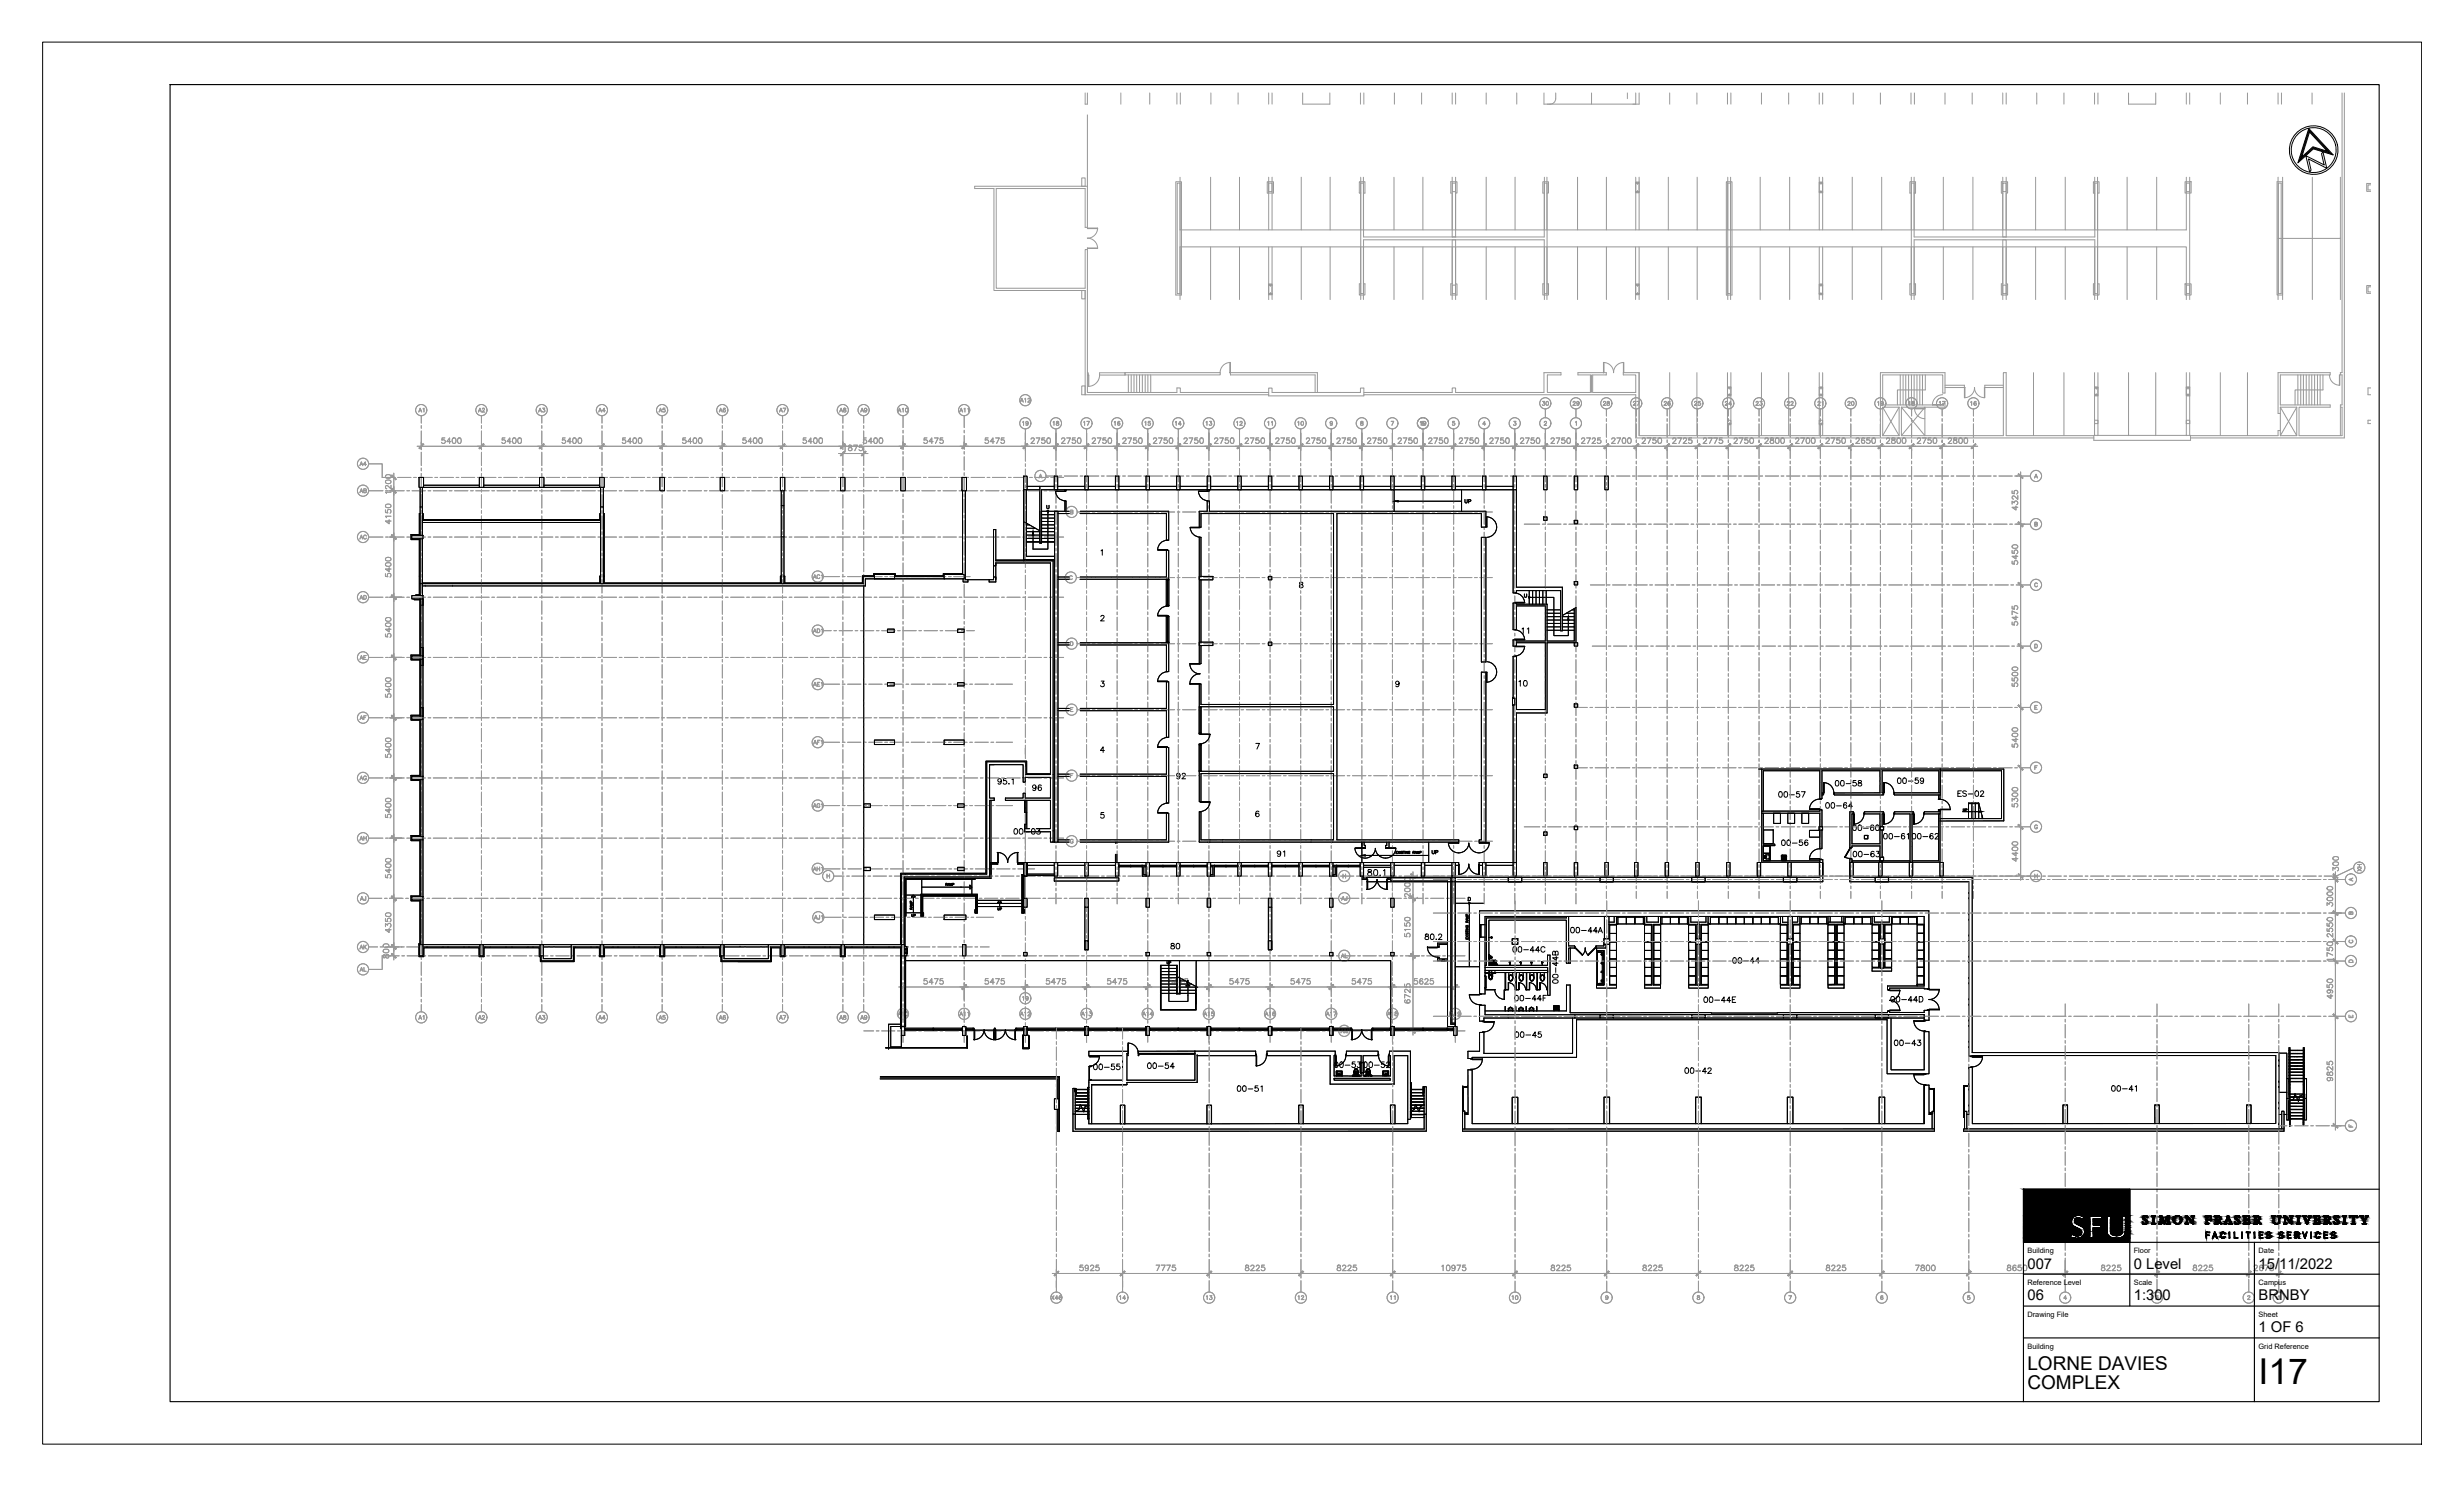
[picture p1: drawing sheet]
<svg xmlns="http://www.w3.org/2000/svg" width="737mm" height="444mm" viewBox="0 0 737 444" stroke-linecap="round" stroke-linejoin="round" font-family="sans-serif">
<defs><g id="words">
<text font-size="10.6" x="675.2" y="413.7">I17</text>
<g font-size="5.7">
<text x="606.1" y="409.5">LORNE DAVIES</text>
<text x="606.1" y="415.1">COMPLEX</text>
</g>
<g font-size="4.4">
<text x="606.1" y="379.2">007</text>
<text x="637.9" y="379.2">0 Level</text>
<text x="675.2" y="379.2">15/11/2022</text>
<text x="606.1" y="388.7">06</text>
<text x="637.9" y="388.7">1:300</text>
<text x="675.2" y="388.7">BRNBY</text>
<text x="675.2" y="398.1">1 OF 6</text>
</g>
<g font-size="2.2">
<text x="606.1" y="374.5">Building</text>
<text x="637.9" y="374.5">Floor</text>
<text x="675.2" y="374.5">Date</text>
<text x="606.1" y="384.1">Reference Level</text>
<text x="637.9" y="384.1">Scale</text>
<text x="675.2" y="384.1">Campus</text>
<text x="606.1" y="393.6">Drawing File</text>
<text x="675.2" y="393.6">Sheet</text>
<text x="606.1" y="403.1">Building</text>
<text x="675.2" y="403.1">Grid Reference</text>
</g>
</g></defs>
<!-- layer: FP078_0 Data|RM$TXT -->
<g fill="none" stroke="#000" stroke-width=".3">
<path d="M469.8 277.3a.83 .83 0 0 1 1 .6 .83 .83 0 0 1-.6 1l-.6-.4-.1-.6zM471.3 277.3a.83 .83 0 0 1 1 .6 .83 .83 0 0 1-.5 1l-.5-.1-.1-.3zM472.8 278.1h1.4M476 278.3h-1.2l.8-1.1v1.7M477.6 278.3h-1.2l.7-1.1v1.7M477.8 278.9l.6-1.7 .6 1.7M478 278.3h.8M452.5 283.1l.2-.1a.85 .85 0 0 1 .7 .8 .85 .85 0 0 1-.7 .8l-.2-.1-.3-.6zM453.1 297.6l.2-.1a.85 .85 0 0 1 .6 .9 .85 .85 0 0 1-.6 .8l-.4-.3-.1-.4zM454.1 283.1l.2-.1a.85 .85 0 0 1 .6 .8 .85 .85 0 0 1-.6 .8l-.4-.3-.1-.4zM454.6 297.6l.3-.1a.85 .85 0 0 1 .6 .9 .85 .85 0 0 1-.6 .8l-.5-.3zM455.5 283.9h1.4"/>
<path d="M456.1 298.5h1.4M458.7 284.1h-1.2l.8-1.1v1.6M459.2 298.6h-1.2l.9-1.1v1.7M460.2 284.1h-1.1l.8-1.1v1.6M460.8 298.6h-1.2l.8-1.1v1.7M461.3 298.3h.6M461.9 283.4a.69 .69 0 0 0-1-.4 .69 .69 0 0 0-.3 1 .64 .64 0 0 0 .5 .6 .64 .64 0 0 0 .8-.4M462.3 297.5h-1v1.7M464.2 293.1l.9-.3 .4 .1 .3 .4a.85 .85 0 0 1-.8 .6 .85 .85 0 0 1-.9-.6zM464.2 291.5l.9-.3 .4 .1 .3 .4a.85 .85 0 0 1-.8 .7 .85 .85 0 0 1-.9-.7zM464.9 284.7l.3-.4 .5 .1 .1 .3v.8h-1.7l.2-1.1 .6 .1v1M465.1 289.3v1.4"/>
<path d="M465.2 287.5v1.2l-1.1-.8h1.7M465.2 285.9v1.2l-1.1-.8h1.7M509.6 298.1a.81 .81 0 0 1 1 .6 .81 .81 0 0 1-.6 .9h-.1a1 1 0 0 1-.3-1.5zM511.2 298.1a.81 .81 0 0 1 1 .6 .81 .81 0 0 1-.6 .9h-.4l-.2-.2zM512.6 299h1.5M515.8 299.1h-1.2l.8-1.1v1.6M517.4 299.1h-1.2l.8-1.1v1.6M517.9 298.8h.6M518.2 286.4a.81 .81 0 0 1 1 .6 .81 .81 0 0 1-.6 .9l-.5-.3-.1-.6zM518.9 298h-1v1.6h1M519.8 286.4a.81 .81 0 0 1 1 .5 .81 .81 0 0 1-.6 1h-.1a1 1 0 0 1-.3-1.5zM521.3 287.2h1.4"/>
<path d="M524.4 287.4h-1.2l.8-1.1v1.6M526 287.4h-1.2l.8-1.1v1.6M565.5 297.9h.4a.9 .9 0 0 1 .4 .9 .9 .9 0 0 1-.6 .7l-.5-.7zM567.1 297.9a.83 .83 0 0 1 .9 .6 .83 .83 0 0 1-.5 1l-.4-.1-.2-.2zM568.5 298.8h1.4M571.7 299h-1.2l.8-1.1v1.6M573.3 299h-1.2l.8-1.1v1.6M573.7 297.9h.6a.88 .88 0 0 1 .6 .8 .88 .88 0 0 1-.6 .8h-.6zM327.2 318.1a.83 .83 0 0 1 .9 .7 .83 .83 0 0 1-.6 1l-.5-.4-.1-.6zM328.8 318.1a.83 .83 0 0 1 .9 .7 .83 .83 0 0 1-.6 1l-.5-.4-.1-.6zM330.2 319h1.4M333.1 318.1h-.8l-.1 .7a.59 .59 0 0 1 .9 0 .59 .59 0 0 1-.1 .9 .59 .59 0 0 1-.9-.3"/>
<path d="M334.7 318.1h-.8l-.1 .7a.59 .59 0 0 1 .9 0 .59 .59 0 0 1-.1 .9 .59 .59 0 0 1-.8-.3M343.3 317.8a.83 .83 0 0 1 1 .6 .83 .83 0 0 1-.6 1l-.6-.3-.1-.7zM344.8 317.8a.83 .83 0 0 1 1 .6 .83 .83 0 0 1-.5 1l-.5-.1-.1-.2zM346.3 318.7h1.4M349.3 317.7h-.9v.7a.59 .59 0 0 1 .8 0 .59 .59 0 0 1-.1 .9 .59 .59 0 0 1-.8-.2M351.1 318.9h-1.2l.7-1.2v1.7M399.1 317.5a.83 .83 0 0 1 1 .6 .83 .83 0 0 1-.6 1l-.6-.3v-.7zM400.7 317.5a.83 .83 0 0 1 1 .6 .83 .83 0 0 1-.6 1l-.5-.3-.1-.7zM402.1 318.4h1.5M405.1 317.4h-.8l-.1 .7a.58 .58 0 0 1 .9 0 .58 .58 0 0 1-.1 .9 .58 .58 0 0 1-.9-.2M405.8 317.4h.9l-.4 .7a.55 .55 0 0 1 .4 .9 .55 .55 0 0 1-1-.2M407.9 317.5a.83 .83 0 0 1 .9 .6 .83 .83 0 0 1-.5 1l-.6-.3-.1-.7z"/>
<path d="M409.4 317.5a.83 .83 0 0 1 1 .6 .83 .83 0 0 1-.5 1h-.2a1.13 1.13 0 0 1-.3-1.6zM410.9 318.4h1.4M413.8 317.4h-.8v.7a.58 .58 0 0 1 .8 0 .58 .58 0 0 1-.1 .9 .58 .58 0 0 1-.8-.2M414.5 317.9l.4-.5 .6 .4-1.1 1.3h1.2M453.1 308.5h.3a.85 .85 0 0 1 .6 .8 .85 .85 0 0 1-.6 .8l-.4-.3zM454.7 308.5h.3a.85 .85 0 0 1 .6 .8 .85 .85 0 0 1-.6 .8l-.4-.3-.1-.4zM456.1 309.4h1.5M459.3 309.6h-1.2l.8-1.1v1.6M460.7 308.5h-.8l-.1 .7a.58 .58 0 0 1 .9 0 .58 .58 0 0 1-.1 .8 .58 .58 0 0 1-.9-.2M503.9 319.3l.2-.1a.85 .85 0 0 1 .7 .8 .85 .85 0 0 1-.7 .9l-.3-.3-.1-.5zM505.5 319.3l.3-.1a.85 .85 0 0 1 .6 .8 .85 .85 0 0 1-.6 .9l-.3-.1-.2-.7zM510.6 319.6a.51 .51 0 0 1 .4-.4 .51 .51 0 0 1 .6 .3l-1.1 1.4h1.1"/>
<path d="M566.5 311a.83 .83 0 0 1 1 .6 .83 .83 0 0 1-.6 1l-.5-.4-.1-.6zM568.1 311a.83 .83 0 0 1 1 .6 .83 .83 0 0 1-.6 1h-.1a1.13 1.13 0 0 1-.3-1.6zM569.6 311.8h1.4M572.7 312h-1.2l.8-1.1v1.7M573.3 310.9h.9l-.5 .6a.56 .56 0 0 1 .5 .6 .56 .56 0 0 1-.5 .6 .56 .56 0 0 1-.6-.5M370.1 324.7l.2-.1a.85 .85 0 0 1 .7 .8 .85 .85 0 0 1-.7 .8h-.2l-.2-.7zM371.7 324.7l.2-.1a.85 .85 0 0 1 .6 .8 .85 .85 0 0 1-.6 .8l-.4-.3-.1-.4zM373.1 325.5h1.4M376 324.6h-.8v.7a.6 .6 0 0 1 .9 0 .6 .6 0 0 1-.2 .9 .6 .6 0 0 1-.8-.3M376.9 324.9l.4-.3v1.6M506.9 320.1h1.5M510.1 320.3h-1.2l.8-1.1v1.7"/>
<path d="M631.5 324.6l.2-.1a.85 .85 0 0 1 .6 .9 .85 .85 0 0 1-.6 .8l-.4-.3-.1-.4zM633.1 324.6l.2-.1a.85 .85 0 0 1 .6 .9 .85 .85 0 0 1-.6 .8l-.2-.1-.3-.6zM634.5 325.5h1.4M637.7 325.6h-1.2l.8-1.1v1.7M638.3 324.8l.4-.3v1.7"/>
</g>
<!-- layer: FP007_0|SGR -->
<g fill="none" stroke="#989898" stroke-width=".3">
<path d="M110.2 138.7h4.1v4h2.2M125.9 124.3v2.2M125.9 127.2v.8M125.9 128.8v4M125.9 133.6v.8M125.9 135.2v4M125.9 139.9v.8M143.9 124.3v2.2M143.9 127.2v.8M143.9 128.8v4M143.9 133.6v.8M143.9 135.2v4"/>
<path d="M143.9 139.9v.8M162 124.3v2.2M162 127.2v.8M162 128.8v4M162 133.6v.8M162 135.2v4M162 139.9v.8M180 124.3v2.2M180 127.2v.8M180 128.8v4M180 133.6v.8M180 135.2v4"/>
<path d="M180 139.9v.8M198 124.3v2.2M198 127.2v.8M198 128.8v4M198 133.6v.8M198 135.2v4M198 139.9v.8M215.9 124.3v2.2M215.9 127.2v.8M215.9 128.8v4M215.9 133.6v.8M215.9 135.2v4"/>
<path d="M215.9 139.9v.8M233.9 124.3v2.2M233.9 127.2v.8M233.9 128.8v4M233.9 133.6v.8M233.9 135.2v4M233.9 139.9v.8M252 124.3v2.2M252 127.2v.8M252 128.8v4M252 133.6v.8M252 135.2v4"/>
<path d="M252 139.9v.8M258.2 124.3v2.2M258.2 127.2v.8M258.2 128.8v4M258.2 133.6v.8M258.2 135.2v4M258.2 139.9v.8M270 124.3v3.5M270 128.6v.8M270 130.2v4M270 135v.8M270 136.5v4"/>
<path d="M288.2 124.3v3.5M288.2 128.6v.8M288.2 130.2v4M288.2 135v.7M288.2 136.5v4M306.5 128.2v3.3M306.5 132.3v.8M306.5 133.9v4M306.5 138.7v.7M315.7 128.2v3.1M315.7 132.1v.8M315.7 133.7v4"/>
<path d="M315.7 138.5v.7M324.8 128.2v3.1M324.8 132.1v.8M324.8 133.7v4M324.8 138.5v.7M334 128.2v3.1M334 132.1v.8M334 133.7v4M334 138.5v.7M343.1 128.2v3.1M343.1 132.1v.8M343.1 133.7v4"/>
<path d="M343.1 138.5v.7M352.3 128.2v3.1M352.3 132.1v.8M352.3 133.7v4M352.3 138.5v.7M361.4 128.2v3.1M361.4 132.1v.8M361.4 133.7v4M361.4 138.5v.7M370.5 128.2v3.1M370.5 132.1v.8M370.5 133.7v4"/>
<path d="M370.5 138.5v.7M379.7 128.2v3.1M379.7 132.1v.8M379.7 133.7v4M379.7 138.5v.7M388.8 128.2v3.1M388.8 132.1v.8M388.8 133.7v4M388.8 138.5v.7M398 128.2v3.1M398 132.1v.8M398 133.7v4"/>
<path d="M398 138.5v.7M407.1 128.2v3.1M407.1 132.1v.8M407.1 133.7v4M407.1 138.5v.7M416.3 128.2v3.1M416.3 132.1v.8M416.3 133.7v4M416.3 138.5v.7M425.4 128.2v3.1M425.4 132.1v.8M425.4 133.7v4"/>
<path d="M425.4 138.5v.7M434.6 128.2v3.1M434.6 132.1v.8M434.6 133.7v4M434.6 138.5v.7M443.7 128.2v3.1M443.7 132.1v.8M443.7 133.7v4M443.7 138.5v.7M452.8 128.2v3.1M452.8 132.1v.8M452.8 133.7v4"/>
<path d="M452.8 138.5v.7M462 122.2v2.7M462 128.2v3.1M462 132.1v.8M462 133.7v4M462 138.5v.7M471.1 122.2v2.7M471.1 128.2v3.1M471.1 132.1v.8M471.1 133.7v4M471.1 138.5v.7M480.2 122.2v2.1"/>
<path d="M480.2 125.2v.8M480.2 126.7v4M480.2 131.5v.8M480.2 133.1v3.9M480.2 137.9v.8M480.2 139.4v4M489.2 122.2v2.1M489.2 125.2v.8M489.2 126.7v4M489.2 131.5v.8M489.2 133.1v3.9M489.2 137.9v.8"/>
<path d="M489.2 139.4v4M498.4 122.2v2.1M498.4 125.2v.8M498.4 126.7v4M498.4 131.5v.8M498.4 133.1v3.9M498.4 137.9v.8M498.4 139.4v4M507.4 122.2v2.1M507.4 125.2v.8M507.4 126.7v4M507.4 131.5v.8"/>
<path d="M507.4 133.1v3.9M507.4 137.9v.8M507.4 139.4v4M516.7 122.2v2.1M516.7 125.2v.8M516.7 126.7v4M516.7 131.5v.8M516.7 133.1v3.9M516.7 137.9v.8M516.7 139.4v4M525.9 122.2v2.1M525.9 125.2v.8"/>
<path d="M525.9 126.7v4M525.9 131.5v.8M525.9 133.1v3.9M525.9 137.9v.8M525.9 139.4v4M535.2 122.2v2.1M535.2 125.2v.8M535.2 126.7v4M535.2 131.5v.8M535.2 133.1v3.9M535.2 137.9v.8M535.2 139.4v4"/>
<path d="M544.2 122.2v2.1M544.2 125.2v.8M544.2 126.7v4M544.2 131.5v.8M544.2 133.1v3.9M544.2 137.9v.8M544.2 139.4v4M553.3 122.2v2.1M553.3 125.2v.8M553.3 126.7v4M553.3 131.5v.8M553.3 133.1v3.9"/>
<path d="M553.3 137.9v.8M553.3 139.4v4M562.1 122.2v2.1M562.1 125.2v.8M562.1 126.7v4M562.1 131.5v.8M562.1 133.1v3.9M562.1 137.9v.8M562.1 139.4v4M571.5 122.2v2.1M571.5 125.2v.8M571.5 126.7v4"/>
<path d="M571.5 131.5v.8M571.5 133.1v3.9M571.5 137.9v.8M571.5 139.4v4M580.6 122.2v2.1M580.6 125.2v.8M580.6 126.7v4M580.6 131.5v.8M580.6 133.1v3.9M580.6 137.9v.8M580.6 139.4v4M590 122.2v2.1"/>
<path d="M590 125.2v.8M590 126.7v4M590 131.5v.8M590 133.1v3.9M590 137.9v.8M590 139.4v4M110.2 146.7h4.3M115.3 146.7h.8M116.8 146.7h4M117.3 142.7h.8M118.9 142.7h4M121.6 146.7h.8"/>
<path d="M123.2 146.7h4M123.7 142.7h.8M125.2 142.7h4M125.9 141.5v4M125.9 146.3v.8M125.9 147.9v4M125.9 152.6v.8M125.9 154.2v4M125.9 159v.8M128 146.7h.8M129.5 146.7h4M130 142.7h.8"/>
<path d="M131.6 142.7h4M134.3 146.7h.8M135.9 146.7h4M136.4 142.7h.8M137.9 142.7h4M140.7 146.7h.8M142.2 146.7h4M142.7 142.7h.8M143.9 141.5v4M143.9 146.3v.8M143.9 147.9v4M143.9 152.6v.8"/>
<path d="M143.9 154.2v4M143.9 159v.8M144.3 142.7h4M147 146.7h.8M148.6 146.7h4M149.1 142.7h.8M150.6 142.7h4M153.4 146.7h.8M154.9 146.7h4M155.4 142.7h.8M157 142.7h4M159.7 146.7h.8"/>
<path d="M161.3 146.7h4M161.8 142.7h.8M162 141.5v4M162 146.3v.8M162 147.9v4M162 152.6v.8M162 154.2v4M162 159v.8M163.3 142.7h4M166.1 146.7h.8M167.6 146.7h4M168.1 142.7h.8"/>
<path d="M169.7 142.7h4M172.4 146.7h.8M174 146.7h4M174.5 142.7h.8M176 142.7h4M178.8 146.7h.8M180 141.5v4M180 146.3v.8M180 147.9v4M180 152.6v.8M180 154.2v4M180 159v.8"/>
<path d="M180.3 146.7h4M180.8 142.7h.8M182.4 142.7h4M185.1 146.7h.8M186.7 146.7h4M187.2 142.7h.8M188.7 142.7h4M191.5 146.7h.8M193 146.7h4M193.5 142.7h.8M195.1 142.7h4M197.8 146.7h.8"/>
<path d="M198 141.5v4M198 146.3v.8M198 147.9v4M198 152.6v.8M198 154.2v4M198 159v.8M199.4 146.7h4M199.9 142.7h.8M201.4 142.7h4M204.2 146.7h.8M205.7 146.7h4M206.2 142.7h.8"/>
<path d="M207.8 142.7h4M210.5 146.7h.8M212.1 146.7h4M212.6 142.7h.8M214.1 142.7h4M215.9 141.5v4M215.9 146.3v.8M215.9 147.9v4M215.9 152.6v.8M215.9 154.2v4M215.9 159v.8M216.9 146.7h.8"/>
<path d="M218.4 146.7h4M218.9 142.7h.8M220.5 142.7h4M223.2 146.7h.8M224.8 146.7h4M225.3 142.7h.8M226.8 142.7h4M229.6 146.7h.8M231.1 146.7h4M231.6 142.7h.8M233.2 142.7h4M233.9 141.5v4"/>
<path d="M233.9 146.3v.8M233.9 147.9v4M233.9 152.6v.8M233.9 154.2v4M233.9 159v.8M235.9 146.7h.8M237.5 146.7h4M238 142.7h.8M239.5 142.7h4M242.3 146.7h.8M243.8 146.7h4M244.3 142.7h.8"/>
<path d="M245.9 142.7h4M248.6 146.7h.8M250.2 146.7h4M250.7 142.7h.8M252 141.5v4M252 146.3v.8M252 147.9v4M252 152.6v.8M252 154.2v4M252 159v.8M252.2 142.7h4M255 146.7h.8"/>
<path d="M256.5 146.7h4M257 142.7h.8M258.2 141.5v4M258.2 146.3v.8M258.2 147.9v4M258.2 152.6v.8M258.2 154.2v4M258.2 159v.8M258.6 142.7h4M261.3 146.7h.8M262.9 146.7h4M263.4 142.7h.8"/>
<path d="M264.9 142.7h4M267.7 146.7h.8M269.2 146.7h4M269.7 142.7h.8M270 141.3v.8M270 142.9v4M270 147.7v.8M270 149.2v4M270 154v.8M270 155.6v4M271.3 142.7h4M274 146.7h.8"/>
<path d="M275.6 146.7h4M276.1 142.7h.8M277.6 142.7h4M280.4 146.7h.8M281.9 146.7h4M282.4 142.7h.8M284 142.7h4M286.7 146.7h.8M288.2 141.3v.8M288.2 142.9v4M288.2 147.7v.8M288.2 149.2v4"/>
<path d="M288.2 154v.8M288.2 155.6v4M288.3 146.7h4M288.8 142.7h.8M290.3 142.7h4M293.1 146.7h.8M294.7 146.7h3.9M295.1 142.7h.8M296.7 142.7h4M299.4 146.7h.8M301 146.7h4M301.5 142.7h.8"/>
<path d="M303 142.7h4M305.8 146.7h.8M306.5 140.2v4M306.5 145v.8M306.5 146.6v4M306.5 151.4v.7M306.5 152.9v4M306.5 157.7v.8M306.5 159.3v4M307.4 146.7h3.9M307.8 142.7h.8M309.4 142.7h4"/>
<path d="M312.1 146.7h.8M312.7 142.3h3.1M313.7 146.7h4.3M314.2 142.7h.8M315.7 140.1v3.9M315.7 144.8v.8M315.7 146.4v4M315.7 151.2v.7M315.7 152.8v3.9M315.7 157.5v.8M315.7 159.1v4M315.7 142.7h2.3"/>
<path d="M316.6 142.3h.8M318.2 142.3h3.9M322 153h3.8M322.9 142.3h.8M324.5 142.3h4M324.8 140.1v3.9M324.8 144.8v.8M324.8 146.4v4M324.8 151.2v.7M324.8 152.8v3.9M324.8 157.5v.8M324.8 159.1v4"/>
<path d="M326.6 153h.7M328.1 153h4M329.3 142.3h.8M330.9 142.3h3.9M332.9 153h.8M334 140.1v3.9M334 144.8v.8M334 146.4v4M334 151.2v.7M334 152.8v3.9M334 157.5v.8M334 159.1v4"/>
<path d="M334.5 153h4M335.6 142.3h.8M337.2 142.3h4M339.3 153h.7M340.8 153h4M342 142.3h.8M343.1 140.1v3.9M343.1 144.8v.8M343.1 146.4v4M343.1 151.2v.7M343.1 152.8v3.9M343.1 157.5v.8"/>
<path d="M343.1 159.1v4M343.6 142.3h3.9M345.6 153h.8M347.2 153h4M348.3 142.3h.8M349.9 142.3h4M352 153h.7M352.3 140.1v3.9M352.3 144.8v.8M352.3 146.4v4M352.3 151.2v.7M352.3 152.8v3.9"/>
<path d="M352.3 157.5v.8M352.3 159.1v4M353.5 153h4M354.7 142.3h.8M356.3 142.3h3.9M358.3 153h.8M359.9 153h4M361 142.3h.8M361.4 140.1v3.9M361.4 144.8v.8M361.4 146.4v4M361.4 151.2v.7"/>
<path d="M361.4 152.8v3.9M361.4 157.5v.8M361.4 159.1v4M362.6 142.3h4M364.7 153h.7M366.2 153h4M367.4 142.3h.8M369 142.3h3.9M370.5 140.1v3.9M370.5 144.8v.8M370.5 146.4v4M370.5 151.2v.7"/>
<path d="M370.5 152.8v3.9M370.5 157.5v.8M370.5 159.1v4M371 153h.8M372.6 153h4M373.7 142.3h.8M375.3 142.3h4M377.4 153h.7M378.9 153h4M379.7 140.1v3.9M379.7 144.8v.8M379.7 146.4v4"/>
<path d="M379.7 151.2v.7M379.7 152.8v3.9M379.7 157.5v.8M379.7 159.1v4M380.1 142.3h.8M381.7 142.3h3.9M383.7 153h.8M385.3 153h4M386.4 142.3h.8M388 142.3h4M388.8 140.1v3.9M388.8 144.8v.8"/>
<path d="M388.8 146.4v4M388.8 151.2v.7M388.8 152.8v3.9M388.8 157.5v.8M388.8 159.1v4M390.1 153h.7M391.6 153h4M392.8 142.3h.8M394.4 142.3h3.9M396.4 153h.8M398 140.1v3.9M398 144.8v.8"/>
<path d="M398 146.4v4M398 151.2v.7M398 152.8v3.9M398 157.5v.8M398 159.1v4M398 153h4M399.1 142.3h.8M400.7 142.3h4M402.8 153h.7M404.3 153h4M405.5 142.3h.8M407.1 142.3h3.9"/>
<path d="M407.1 140.1v3.9M407.1 144.8v.8M407.1 146.4v4M407.1 151.2v.7M407.1 152.8v3.9M407.1 157.5v.8M407.1 159.1v4M409.1 153h.8M410.7 153h4M411.8 142.3h.8M413.4 142.3h4M415.5 153h.7"/>
<path d="M416.3 140.1v3.9M416.3 144.8v.8M416.3 146.4v4M416.3 151.2v.7M416.3 152.8v3.9M416.3 157.5v.8M416.3 159.1v4M417 153h4M418.2 142.3h.8M419.8 142.3h3.9M421.8 153h.8M423.4 153h4"/>
<path d="M424.5 142.3h.8M425.4 140.1v3.9M425.4 144.8v.8M425.4 146.4v4M425.4 151.2v.7M425.4 152.8v3.9M425.4 157.5v.8M425.4 159.1v4M426.1 142.3h4M428.2 153h.7M429.7 153h4M430.9 142.3h.8"/>
<path d="M432.5 142.3h3.9M434.5 153h.8M434.6 140.1v3.9M434.6 144.8v.8M434.6 146.4v4M434.6 151.2v.7M434.6 152.8v3.9M434.6 157.5v.8M434.6 159.1v4M436.1 153h4M437.2 142.3h.8M438.8 142.3h4"/>
<path d="M440.9 153h.7M442.4 153h3.8M443.6 142.3h.8M443.7 140.1v3.9M443.7 144.8v.8M443.7 146.4v4M443.7 151.2v.7M443.7 152.8v3.9M443.7 157.5v.8M443.7 159.1v4M445.2 142.3h4M449.9 142.3h.8"/>
<path d="M451.5 142.3h4M452.8 140.1v3.9M452.8 144.8v.8M452.8 146.4v4M452.8 151.2v.7M452.8 152.8v3.9M452.8 157.5v.8M452.8 159.1v4M455.7 156.7h4.6M456.3 142.3h.8M457.9 142.3h4M461.1 156.7h.8"/>
<path d="M462 140.1v3.9M462 144.8v.8M462 146.4v4M462 151.2v.7M462 152.8v3.9M462 157.5v.8M462 159.1v4M462.6 142.3h.8M462.7 156.7h3.9M464.2 142.3h4M467.4 156.7h.8M469 142.3h.8"/>
<path d="M469 156.7h4M470.6 142.3h4M471.1 140.1v3.9M471.1 144.8v.8M471.1 146.4v4M471.1 151.2v.7M471.1 152.8v3.9M471.1 157.5v.8M471.1 159.1v4M473.8 156.7h.8M475.3 142.3h.8M475.4 156.7h3.9"/>
<path d="M476.9 142.3h4M480.1 156.7h.8M480.2 144.2v.8M480.2 145.8v3.9M480.2 150.6v.8M480.2 152.1v4M480.2 156.9v.8M480.2 158.5v3.9M481.7 142.3h.8M481.7 156.7h4M483.3 142.3h4M486.5 156.7h.8"/>
<path d="M488 142.3h.8M488.1 156.7h3.9M489.2 144.2v.8M489.2 145.8v3.9M489.2 150.6v.8M489.2 152.1v4M489.2 156.9v.8M489.2 158.5v3.9M489.6 142.3h4M492.8 156.7h.8M494.4 142.3h.8M494.4 156.7h4"/>
<path d="M496 142.3h4M498.4 144.2v.8M498.4 145.8v3.9M498.4 150.6v.8M498.4 152.1v4M498.4 156.9v.8M498.4 158.5v3.9M499.2 156.7h.8M500.7 142.3h.8M500.8 156.7h3.9M502.3 142.3h4M505.5 156.7h.8"/>
<path d="M507.1 142.3h.8M507.1 156.7h4M507.4 144.2v.8M507.4 145.8v3.9M507.4 150.6v.8M507.4 152.1v4M507.4 156.9v.8M507.4 158.5v3.9M508.7 142.3h4M511.9 156.7h.8M513.4 142.3h.8M513.5 156.7h3.9"/>
<path d="M515 142.3h4M516.7 144.2v.8M516.7 145.8v3.9M516.7 150.6v.8M516.7 152.1v4M516.7 156.9v.8M516.7 158.5v3.9M518.2 156.7h.8M519.8 142.3h.8M519.8 156.7h4M521.4 142.3h4M524.6 156.7h.8"/>
<path d="M525.9 144.2v.8M525.9 145.8v3.9M525.9 150.6v.8M525.9 152.1v4M525.9 156.9v.8M525.9 158.5v3.9M526.1 142.3h.8M526.2 156.7h3.9M527.7 142.3h4M530.9 156.7h.8M532.5 142.3h.8M532.5 156.7h4"/>
<path d="M534.1 142.3h4M535.2 144.2v.8M535.2 145.8v3.9M535.2 150.6v.8M535.2 152.1v4M535.2 156.9v.8M535.2 158.5v3.9M537.3 156.7h.8M538.8 142.3h.8M538.9 156.7h3.9M540.4 142.3h4M543.6 156.7h.8"/>
<path d="M544.2 144.2v.8M544.2 145.8v3.9M544.2 150.6v.8M544.2 152.1v4M544.2 156.9v.8M544.2 158.5v3.9M545.2 142.3h.8M545.2 156.7h4M546.8 142.3h4M550 156.7h.8M551.5 142.3h.8M551.6 156.7h3.9"/>
<path d="M553.1 142.3h4M553.3 144.2v.8M553.3 145.8v3.9M553.3 150.6v.8M553.3 152.1v4M553.3 156.9v.8M553.3 158.5v3.9M556.3 156.7h.8M557.9 142.3h.8M557.9 156.7h4M559.5 142.3h4M562.1 144.2v.8"/>
<path d="M562.1 145.8v3.9M562.1 150.6v.8M562.1 152.1v4M562.1 156.9v.8M562.1 158.5v3.9M562.7 156.7h.8M564.2 142.3h.8M564.3 156.7h3.9M565.8 142.3h4M569 156.7h.8M570.6 142.3h.8M570.6 156.7h4"/>
<path d="M571.5 144.2v.8M571.5 145.8v3.9M571.5 150.6v.8M571.5 152.1v4M571.5 156.9v.8M571.5 158.5v3.9M572.2 142.3h4M575.4 156.7h.8M576.9 142.3h.8M577 156.7h3.9M578.5 142.3h4M580.6 144.2v.8"/>
<path d="M580.6 145.8v3.9M580.6 150.6v.8M580.6 152.1v4M580.6 156.9v.8M580.6 158.5v3.9M581.7 156.7h.8M583.3 142.3h.8M583.3 156.7h4M584.9 142.3h4M588.1 156.7h.8M589.6 142.3h.8M589.7 156.7h3.9"/>
<path d="M590 144.2v.8M590 145.8v3.9M590 150.6v.8M590 152.1v4M590 156.9v.8M590 158.5v3.9M591.2 142.3h4M594.4 156.7h.8M596 142.3h.8M596 156.7h4M597.6 142.3h4M600.8 156.7h.8"/>
<path d="M602.3 142.3h.8M602.4 156.7h4.6M603.9 142.3h3.1M110.2 160.5h4.3M110.2 178.5h4.3M115.3 160.5h.8M115.3 178.5h.8M116.8 160.5h4M116.8 178.5h4M121.6 160.5h.8M121.6 178.5h.8M123.2 160.5h4"/>
<path d="M123.2 178.5h4M125.9 160.6v4M125.9 165.3v.8M125.9 166.9v4M125.9 171.7v.8M125.9 173.3v4M125.9 178v.8M125.9 179.6v4M128 160.5h.8M128 178.5h.8M129.5 160.5h4M129.5 178.5h4"/>
<path d="M134.3 160.5h.8M134.3 178.5h.8M135.9 160.5h4M135.9 178.5h4M140.7 160.5h.8M140.7 178.5h.8M142.2 160.5h4M142.2 178.5h4M143.9 160.6v4M143.9 165.3v.8M143.9 166.9v4M143.9 171.7v.8"/>
<path d="M143.9 173.3v4M143.9 178v.8M143.9 179.6v4M147 160.5h.8M147 178.5h.8M148.6 160.5h4M148.6 178.5h4M153.4 160.5h.8M153.4 178.5h.8M154.9 160.5h4M154.9 178.5h4M159.7 160.5h.8"/>
<path d="M159.7 178.5h.8M161.3 160.5h4M161.3 178.5h4M162 160.6v4M162 165.3v.8M162 166.9v4M162 171.7v.8M162 173.3v4M162 178v.8M162 179.6v4M166.1 160.5h.8M166.1 178.5h.8"/>
<path d="M167.6 160.5h4M167.6 178.5h4M172.4 160.5h.8M172.4 178.5h.8M174 160.5h4M174 178.5h4M178.8 160.5h.8M178.8 178.5h.8M180 160.6v4M180 165.3v.8M180 166.9v4M180 171.7v.8"/>
<path d="M180 173.3v4M180 178v.8M180 179.6v4M180.3 160.5h4M180.3 178.5h4M185.1 160.5h.8M185.1 178.5h.8M186.7 160.5h4M186.7 178.5h4M191.5 160.5h.8M191.5 178.5h.8M193 160.5h4"/>
<path d="M193 178.5h4M197.8 160.5h.8M197.8 178.5h.8M198 160.6v4M198 165.3v.8M198 166.9v4M198 171.7v.8M198 173.3v4M198 178v.8M198 179.6v4M199.4 160.5h4M199.4 178.5h4"/>
<path d="M204.2 160.5h.8M204.2 178.5h.8M205.7 160.5h4M205.7 178.5h4M210.5 160.5h.8M210.5 178.5h.8M212.1 160.5h4M212.1 178.5h4M215.9 160.6v4M215.9 165.3v.8M215.9 166.9v4M215.9 171.7v.8"/>
<path d="M215.9 173.3v4M215.9 178v.8M215.9 179.6v4M216.9 160.5h.8M216.9 178.5h.8M218.4 160.5h4M218.4 178.5h4M223.2 160.5h.8M223.2 178.5h.8M224.8 160.5h4M224.8 178.5h4M229.6 160.5h.8"/>
<path d="M229.6 178.5h.8M231.1 160.5h4M231.1 178.5h4M233.9 160.6v4M233.9 165.3v.8M233.9 166.9v4M233.9 171.7v.8M233.9 173.3v4M233.9 178v.8M233.9 179.6v4M235.9 160.5h.8M235.9 178.5h.8"/>
<path d="M237.5 160.5h4M237.5 178.5h4M242.3 160.5h.8M242.3 178.5h.8M243.8 160.5h4M243.8 178.5h4M246.2 172.4h4.8M248.6 160.5h.8M248.6 178.5h.8M250.2 160.5h4M250.2 178.5h4M251.8 172.4h.8"/>
<path d="M252 160.6v4M252 165.3v.8M252 166.9v4M252 171.7v.8M252 173.3v4M252 178v.8M252 179.6v4M253.4 172.4h3.9M255 160.5h.8M255 178.5h.8M256.5 160.5h4M256.5 178.5h4"/>
<path d="M258.1 172.4h.9M258.2 160.6v4M258.2 165.3v.8M258.2 166.9v4M258.2 171.7v.8M258.2 173.3v4M258.2 178v.8M258.2 179.6v4M259.7 172.4h4M261.3 160.5h.8M261.3 178.5h.8M262.9 160.5h4"/>
<path d="M262.9 178.5h4M264.5 172.4h.8M266.1 172.4h3.9M267.7 160.5h.8M267.7 178.5h.8M269.2 160.5h4M269.2 178.5h4M270 160.4v.8M270 161.9v4M270 166.7v.8M270 168.3v4M270 173.1v.8"/>
<path d="M270 174.6v4M270 179.4v.8M270.8 172.4h.9M272.4 172.4h4M274 160.5h.8M274 178.5h.8M275.6 160.5h4M275.6 178.5h4M277.2 172.4h.8M278.8 172.4h3.9M280.4 160.5h.8M280.4 178.5h.8"/>
<path d="M281.9 160.5h4M281.9 178.5h4M283.5 172.4h.9M285.1 172.4h4.9M286.7 160.5h.8M286.7 178.5h.8M288.2 160.4v.8M288.2 161.9v4M288.2 166.7v.8M288.2 168.3v4M288.2 173.1v.8M288.2 174.6v4"/>
<path d="M288.2 179.4v.8M288.3 160.5h4M288.3 178.5h4M293.1 160.5h.8M293.1 178.5h.8M294.6 178.5h4M294.7 160.5h3.9M299.4 160.5h.8M299.4 178.5h.8M301 160.5h4M301 178.5h4M305.8 160.5h.8"/>
<path d="M305.8 178.5h.8M306.5 164.1v.7M306.5 165.6v4M306.5 170.4v.8M306.5 172v4M306.5 176.8v.7M306.5 178.3v4M307.4 160.5h3.9M307.4 178.5h3.9M312.1 160.5h.8M312.1 178.5h.8M313.7 160.5h4.3"/>
<path d="M313.7 178.5h4.3M315.7 163.9v.7M315.7 165.5v3.9M315.7 170.2v.8M315.7 171.8v4M315.7 176.6v.7M315.7 178.2v3.9M322 172.6h3.7M324.8 163.9v.7M324.8 165.5v3.9M324.8 170.2v.8M324.8 171.8v4"/>
<path d="M324.8 176.6v.7M324.8 178.2v3.9M326.5 172.6h.8M328.1 172.6h4M332.9 172.6h.8M334 163.9v.7M334 165.5v3.9M334 170.2v.8M334 171.8v4M334 176.6v.7M334 178.2v3.9M334.4 172.6h4"/>
<path d="M339.2 172.6h.8M340.8 172.6h4M343.1 163.9v.7M343.1 165.5v3.9M343.1 170.2v.8M343.1 171.8v4M343.1 176.6v.7M343.1 178.2v3.9M345.6 172.6h.8M347.1 172.6h4M351.9 172.6h.8M352.3 163.9v.7"/>
<path d="M352.3 165.5v3.9M352.3 170.2v.8M352.3 171.8v4M352.3 176.6v.7M352.3 178.2v3.9M353.5 172.6h4M358.3 172.6h.8M359.8 172.6h4M361.4 163.9v.7M361.4 165.5v3.9M361.4 170.2v.8M361.4 171.8v4"/>
<path d="M361.4 176.6v.7M361.4 178.2v3.9M364.6 172.6h.8M366.2 172.6h4M370.5 163.9v.7M370.5 165.5v3.9M370.5 170.2v.8M370.5 171.8v4M370.5 176.6v.7M370.5 178.2v3.9M371 172.6h.8M372.5 172.6h4"/>
<path d="M377.3 172.6h.8M378.9 172.6h4M379.7 163.9v.7M379.7 165.5v3.9M379.7 170.2v.8M379.7 171.8v4M379.7 176.6v.7M379.7 178.2v3.9M383.7 172.6h.8M385.2 172.6h4M388.8 163.9v.7M388.8 165.5v3.9"/>
<path d="M388.8 170.2v.8M388.8 171.8v4M388.8 176.6v.7M388.8 178.2v3.9M390 172.6h.8M391.6 172.6h4M396.4 172.6h.8M397.9 172.6h4M398 163.9v.7M398 165.5v3.9M398 170.2v.8M398 171.8v4"/>
<path d="M398 176.6v.7M398 178.2v3.9M402.7 172.6h.8M404.3 172.6h4M407.1 163.9v.7M407.1 165.5v3.9M407.1 170.2v.8M407.1 171.8v4M407.1 176.6v.7M407.1 178.2v3.9M409.1 172.6h.8M410.6 172.6h4"/>
<path d="M415.4 172.6h.8M416.3 163.9v.7M416.3 165.5v3.9M416.3 170.2v.8M416.3 171.8v4M416.3 176.6v.7M416.3 178.2v3.9M417 172.6h4M421.8 172.6h.8M423.3 172.6h4M425.4 163.9v.7M425.4 165.5v3.9"/>
<path d="M425.4 170.2v.8M425.4 171.8v4M425.4 176.6v.7M425.4 178.2v3.9M428.1 172.6h.8M429.7 172.6h4M434.5 172.6h.8M434.6 163.9v.7M434.6 165.5v3.9M434.6 170.2v.8M434.6 171.8v4M434.6 176.6v.7"/>
<path d="M434.6 178.2v3.9M436 172.6h4M440.8 172.6h.8M442.4 172.6h3.7M443.7 163.9v.7M443.7 165.5v3.9M443.7 170.2v.8M443.7 171.8v4M443.7 176.6v.7M443.7 178.2v3.9M452.8 163.9v.7M452.8 165.5v3.9"/>
<path d="M452.8 170.2v.8M452.8 171.8v4M452.8 176.6v.7M452.8 178.2v3.9M462 163.9v.7M462 165.5v3.9M462 170.2v.8M462 171.8v4M462 176.6v.7M462 178.2v3.9M471.1 163.9v.7M471.1 165.5v3.9"/>
<path d="M471.1 170.2v.8M471.1 171.8v4M471.1 176.6v.7M471.1 178.2v3.9M475.4 174.9h4.3M480.2 163.3v.8M480.2 164.8v4M480.2 169.6v.8M480.2 171.2v3.9M480.2 176v.8M480.2 177.5v4M480.5 174.9h.8"/>
<path d="M482.1 174.9h4M486.8 174.9h.8M488.4 174.9h4M489.2 163.3v.8M489.2 164.8v4M489.2 169.6v.8M489.2 171.2v3.9M489.2 176v.8M489.2 177.5v4M493.2 174.9h.8M494.8 174.9h4M498.4 163.3v.8"/>
<path d="M498.4 164.8v4M498.4 169.6v.8M498.4 171.2v3.9M498.4 176v.8M498.4 177.5v4M499.5 174.9h.8M501.1 174.9h4M505.9 174.9h.8M507.4 163.3v.8M507.4 164.8v4M507.4 169.6v.8M507.4 171.2v3.9"/>
<path d="M507.4 176v.8M507.4 177.5v4M507.5 174.9h4M512.2 174.9h.8M513.8 174.9h4M516.7 163.3v.8M516.7 164.8v4M516.7 169.6v.8M516.7 171.2v3.9M516.7 176v.8M516.7 177.5v4M518.6 174.9h.8"/>
<path d="M520.2 174.9h4M524.9 174.9h.8M525.9 163.3v.8M525.9 164.8v4M525.9 169.6v.8M525.9 171.2v3.9M525.9 176v.8M525.9 177.5v4M526.5 174.9h4M531.3 174.9h.8M532.9 174.9h4M535.2 163.3v.8"/>
<path d="M535.2 164.8v4M535.2 169.6v.8M535.2 171.2v3.9M535.2 176v.8M535.2 177.5v4M537.6 174.9h.8M539.2 174.9h4M544 174.9h.8M544.2 163.3v.8M544.2 164.8v4M544.2 169.6v.8M544.2 171.2v3.9"/>
<path d="M544.2 176v.8M544.2 177.5v4M545.6 174.9h4M550.3 174.9h.8M551.9 174.9h4M553.3 163.3v.8M553.3 164.8v4M553.3 169.6v.8M553.3 171.2v3.9M553.3 176v.8M553.3 177.5v4M556.7 174.9h.8"/>
<path d="M558.3 174.9h4M562.1 163.3v.8M562.1 164.8v4M562.1 169.6v.8M562.1 171.2v3.9M562.1 176v.8M562.1 177.5v4M563 174.9h.8M564.6 174.9h4M569.4 174.9h.8M571 174.9h4M571.5 163.3v.8"/>
<path d="M571.5 164.8v4M571.5 169.6v.8M571.5 171.2v3.9M571.5 176v.8M571.5 177.5v4M575.7 174.9h.8M577.3 174.9h4M580.6 163.3v.8M580.6 164.8v4M580.6 169.6v.8M580.6 171.2v3.9M580.6 176v.8"/>
<path d="M580.6 177.5v4M582.1 174.9h.8M583.7 174.9h4M588.4 174.9h.8M590 163.3v.8M590 164.8v4M590 169.6v.8M590 171.2v3.9M590 176v.8M590 177.5v4M590 174.9h4M594.8 174.9h.8"/>
<path d="M596.4 174.9h4M601.1 174.9h.8M602.7 174.9h4.3M110.2 196.5h4.3M115.3 196.5h.8M116.8 196.5h4M121.6 196.5h.8M123.2 196.5h4M125.9 184.4v.8M125.9 186v4M125.9 190.8v.7M125.9 192.3v4"/>
<path d="M125.9 197.1v.8M125.9 198.7v4M128 196.5h.8M129.5 196.5h4M134.3 196.5h.8M135.9 196.5h4M140.7 196.5h.8M142.2 196.5h4M143.9 184.4v.8M143.9 186v4M143.9 190.8v.7M143.9 192.3v4"/>
<path d="M143.9 197.1v.8M143.9 198.7v4M147 196.5h.8M148.6 196.5h4M153.4 196.5h.8M154.9 196.5h4M159.7 196.5h.8M161.3 196.5h4M162 184.4v.8M162 186v4M162 190.8v.7M162 192.3v4"/>
<path d="M162 197.1v.8M162 198.7v4M166.1 196.5h.8M167.6 196.5h4M172.4 196.5h.8M174 196.5h4M178.8 196.5h.8M180 184.4v.8M180 186v4M180 190.8v.7M180 192.3v4M180 197.1v.8"/>
<path d="M180 198.7v4M180.3 196.5h4M185.1 196.5h.8M186.7 196.5h4M191.5 196.5h.8M193 196.5h4M197.8 196.5h.8M198 184.4v.8M198 186v4M198 190.8v.7M198 192.3v4M198 197.1v.8"/>
<path d="M198 198.7v4M199.4 196.5h4M204.2 196.5h.8M205.7 196.5h4M210.5 196.5h.8M212.1 196.5h4M215.9 184.4v.8M215.9 186v4M215.9 190.8v.7M215.9 192.3v4M215.9 197.1v.8M215.9 198.7v4"/>
<path d="M216.9 196.5h.8M218.4 196.5h4M223.2 196.5h.8M224.8 196.5h4M229.6 196.5h.8M231.1 196.5h4M233.9 184.4v.8M233.9 186v4M233.9 190.8v.7M233.9 192.3v4M233.9 197.1v.8M233.9 198.7v4"/>
<path d="M235.9 196.5h.8M237.5 196.5h4M242.3 196.5h.8M243.8 196.5h4M246.2 188.5h2.3M248.6 196.5h.8M249.3 188.5h.8M250.2 196.5h4M250.9 188.5h3.9M252 184.4v.8M252 186v4M252 190.8v.7"/>
<path d="M252 192.3v4M252 197.1v.8M252 198.7v4M255 196.5h.8M255.7 188.5h.7M256.5 196.5h4M257.2 188.5h4M258.2 184.4v.8M258.2 186v4M258.2 190.8v.7M258.2 192.3v4M258.2 197.1v.8"/>
<path d="M258.2 198.7v4M261.3 196.5h.8M262 188.5h.8M262.9 196.5h4M263.6 188.5h3.9M267.7 196.5h.8M268.4 188.5h.7M269.2 196.5h4M269.9 188.5h4M270 181v4M270 185.8v.8M270 187.3v4"/>
<path d="M270 192.1v.8M270 193.7v4M270 198.5v.8M274 196.5h.8M274.7 188.5h.8M275.6 196.5h4M276.3 188.5h3.9M280.4 196.5h.8M281.1 188.5h.7M281.9 196.5h4M282.6 188.5h4M286.7 196.5h.8"/>
<path d="M287.4 188.5h.8M288.2 181v4M288.2 185.8v.8M288.2 187.3v4M288.2 192.1v.8M288.2 193.7v4M288.2 198.5v.8M288.3 196.5h4M289 188.5h2.3M293.1 196.5h.8M294.6 196.5h4M299.4 196.5h.8"/>
<path d="M301 196.5h4M305.8 196.5h.8M306.5 183.1v.8M306.5 184.7v4M306.5 189.5v.7M306.5 191v4M306.5 195.8v.8M306.5 197.4v4M307.4 196.5h3.9M312.1 196.5h.8M313.7 196.5h4.3M315.7 182.9v.8"/>
<path d="M315.7 184.5v4M315.7 189.3v.8M315.7 190.9v3.9M315.7 195.6v.8M315.7 197.2v4M322 192.4h3.8M324.8 182.9v.8M324.8 184.5v4M324.8 189.3v.8M324.8 190.9v3.9M324.8 195.6v.8M324.8 197.2v4"/>
<path d="M326.6 192.4h.7M328.1 192.4h4M332.9 192.4h.8M334 182.9v.8M334 184.5v4M334 189.3v.8M334 190.9v3.9M334 195.6v.8M334 197.2v4M334.5 192.4h4M339.3 192.4h.7M340.8 192.4h4"/>
<path d="M343.1 182.9v.8M343.1 184.5v4M343.1 189.3v.8M343.1 190.9v3.9M343.1 195.6v.8M343.1 197.2v4M345.6 192.4h.8M347.2 192.4h4M352 192.4h.7M352.3 182.9v.8M352.3 184.5v4M352.3 189.3v.8"/>
<path d="M352.3 190.9v3.9M352.3 195.6v.8M352.3 197.2v4M353.5 192.4h4M358.3 192.4h.8M359.9 192.4h4M361.4 182.9v.8M361.4 184.5v4M361.4 189.3v.8M361.4 190.9v3.9M361.4 195.6v.8M361.4 197.2v4"/>
<path d="M364.7 192.4h.7M366.2 192.4h4M370.5 182.9v.8M370.5 184.5v4M370.5 189.3v.8M370.5 190.9v3.9M370.5 195.6v.8M370.5 197.2v4M371 192.4h.8M372.6 192.4h4M377.4 192.4h.7M378.9 192.4h4"/>
<path d="M379.7 182.9v.8M379.7 184.5v4M379.7 189.3v.8M379.7 190.9v3.9M379.7 195.6v.8M379.7 197.2v4M383.7 192.4h.8M385.3 192.4h4M388.8 182.9v.8M388.8 184.5v4M388.8 189.3v.8M388.8 190.9v3.9"/>
<path d="M388.8 195.6v.8M388.8 197.2v4M390.1 192.4h.7M391.6 192.4h4M396.4 192.4h.8M398 182.9v.8M398 184.5v4M398 189.3v.8M398 190.9v3.9M398 195.6v.8M398 197.2v4M398 192.4h4"/>
<path d="M402.8 192.4h.7M404.3 192.4h4M407.1 182.9v.8M407.1 184.5v4M407.1 189.3v.8M407.1 190.9v3.9M407.1 195.6v.8M407.1 197.2v4M409.1 192.4h.8M410.7 192.4h4M415.5 192.4h.7M416.3 182.9v.8"/>
<path d="M416.3 184.5v4M416.3 189.3v.8M416.3 190.9v3.9M416.3 195.6v.8M416.3 197.2v4M417 192.4h4M421.8 192.4h.8M423.4 192.4h4M425.4 182.9v.8M425.4 184.5v4M425.4 189.3v.8M425.4 190.9v3.9"/>
<path d="M425.4 195.6v.8M425.4 197.2v4M428.2 192.4h.7M429.7 192.4h4M434.5 192.4h.8M434.6 182.9v.8M434.6 184.5v4M434.6 189.3v.8M434.6 190.9v3.9M434.6 195.6v.8M434.6 197.2v4M436.1 192.4h4"/>
<path d="M440.9 192.4h.7M442.4 192.4h3.8M443.7 182.9v.8M443.7 184.5v4M443.7 189.3v.8M443.7 190.9v3.9M443.7 195.6v.8M443.7 197.2v4M452.8 182.9v.8M452.8 184.5v4M452.8 189.3v.8M452.8 190.9v3.9"/>
<path d="M452.8 195.6v.8M452.8 197.2v4M462 182.9v.8M462 184.5v4M462 189.3v.8M462 190.9v3.9M462 195.6v.8M462 197.2v4M471.1 182.9v.8M471.1 184.5v4M471.1 189.3v.8M471.1 190.9v3.9"/>
<path d="M471.1 195.6v.8M471.1 197.2v4M476 193.1h4M480.2 182.3v.8M480.2 183.9v3.9M480.2 188.7v.8M480.2 190.2v4M480.2 195v.8M480.2 196.6v3.9M480.8 193.1h.7M482.3 193.1h4M487.1 193.1h.8"/>
<path d="M488.7 193.1h4M489.2 182.3v.8M489.2 183.9v3.9M489.2 188.7v.8M489.2 190.2v4M489.2 195v.8M489.2 196.6v3.9M493.5 193.1h.7M495 193.1h4M498.4 182.3v.8M498.4 183.9v3.9M498.4 188.7v.8"/>
<path d="M498.4 190.2v4M498.4 195v.8M498.4 196.6v3.9M499.8 193.1h.8M501.4 193.1h4M506.2 193.1h.7M507.4 182.3v.8M507.4 183.9v3.9M507.4 188.7v.8M507.4 190.2v4M507.4 195v.8M507.4 196.6v3.9"/>
<path d="M507.7 193.1h4M512.5 193.1h.8M514.1 193.1h4M516.7 182.3v.8M516.7 183.9v3.9M516.7 188.7v.8M516.7 190.2v4M516.7 195v.8M516.7 196.6v3.9M518.9 193.1h.7M520.4 193.1h4M525.2 193.1h.8"/>
<path d="M525.9 182.3v.8M525.9 183.9v3.9M525.9 188.7v.8M525.9 190.2v4M525.9 195v.8M525.9 196.6v3.9M526.8 193.1h4M531.6 193.1h.7M533.1 193.1h4M535.2 182.3v.8M535.2 183.9v3.9M535.2 188.7v.8"/>
<path d="M535.2 190.2v4M535.2 195v.8M535.2 196.6v3.9M537.9 193.1h.8M539.5 193.1h4M544.2 182.3v.8M544.2 183.9v3.9M544.2 188.7v.8M544.2 190.2v4M544.2 195v.8M544.2 196.6v3.9M544.3 193.1h.7"/>
<path d="M545.8 193.1h4M550.6 193.1h.8M552.2 193.1h4M553.3 182.3v.8M553.3 183.9v3.9M553.3 188.7v.8M553.3 190.2v4M553.3 195v.8M553.3 196.6v3.9M557 193.1h.7M558.5 193.1h4M562.1 182.3v.8"/>
<path d="M562.1 183.9v3.9M562.1 188.7v.8M562.1 190.2v4M562.1 195v.8M562.1 196.6v3.9M563.3 193.1h.8M564.9 193.1h4M569.7 193.1h.7M571.2 193.1h4M571.5 182.3v.8M571.5 183.9v3.9M571.5 188.7v.8"/>
<path d="M571.5 190.2v4M571.5 195v.8M571.5 196.6v3.9M576 193.1h.8M577.6 193.1h4M580.6 182.3v.8M580.6 183.9v3.9M580.6 188.7v.8M580.6 190.2v4M580.6 195v.8M580.6 196.6v3.9M582.4 193.1h.7"/>
<path d="M583.9 193.1h4M588.7 193.1h.8M590 182.3v.8M590 183.9v3.9M590 188.7v.8M590 190.2v4M590 195v.8M590 196.6v3.9M590.3 193.1h4M595.1 193.1h.7M596.6 193.1h4M601.4 193.1h.8"/>
<path d="M603 193.1h4M110.2 214.6h4.3M115.3 214.6h.8M116.8 214.6h4M121.6 214.6h.8M123.2 214.6h4M125.9 203.5v.7M125.9 205v4M125.9 209.8v.8M125.9 211.4v4M125.9 216.2v.7M125.9 217.7v4"/>
<path d="M128 214.6h.8M129.5 214.6h4M134.3 214.6h.8M135.9 214.6h4M140.7 214.6h.8M142.2 214.6h4M143.9 203.5v.7M143.9 205v4M143.9 209.8v.8M143.9 211.4v4M143.9 216.2v.7M143.9 217.7v4"/>
<path d="M147 214.6h.8M148.6 214.6h4M153.4 214.6h.8M154.9 214.6h4M159.7 214.6h.8M161.3 214.6h4M162 203.5v.7M162 205v4M162 209.8v.8M162 211.4v4M162 216.2v.7M162 217.7v4"/>
<path d="M166.1 214.6h.8M167.6 214.6h4M172.4 214.6h.8M174 214.6h4M178.8 214.6h.8M180 203.5v.7M180 205v4M180 209.8v.8M180 211.4v4M180 216.2v.7M180 217.7v4M180.3 214.6h4"/>
<path d="M185.1 214.6h.8M186.7 214.6h4M191.5 214.6h.8M193 214.6h4M197.8 214.6h.8M198 203.5v.7M198 205v4M198 209.8v.8M198 211.4v4M198 216.2v.7M198 217.7v4M199.4 214.6h4"/>
<path d="M204.2 214.6h.8M205.7 214.6h4M210.5 214.6h.8M212.1 214.6h4M215.9 203.5v.7M215.9 205v4M215.9 209.8v.8M215.9 211.4v4M215.9 216.2v.7M215.9 217.7v4M216.9 214.6h.8M218.4 214.6h4"/>
<path d="M223.2 214.6h.8M224.8 214.6h4M229.6 214.6h.8M231.1 214.6h4M233.9 203.5v.7M233.9 205v4M233.9 209.8v.8M233.9 211.4v4M233.9 216.2v.7M233.9 217.7v4M235.9 214.6h.8M237.5 214.6h4"/>
<path d="M242.3 214.6h.8M243.8 214.6h4M246.2 204.5h4.8M248.6 214.6h.8M250.2 214.6h4M251.8 204.5h.8M252 203.5v.7M252 205v4M252 209.8v.8M252 211.4v4M252 216.2v.7M252 217.7v4"/>
<path d="M253.4 204.5h3.9M255 214.6h.8M256.5 214.6h4M258.1 204.5h.9M258.2 203.5v.7M258.2 205v4M258.2 209.8v.8M258.2 211.4v4M258.2 216.2v.7M258.2 217.7v4M259.7 204.5h4M261.3 214.6h.8"/>
<path d="M262.9 214.6h4M264.5 204.5h.8M266.1 204.5h3.9M267.7 214.6h.8M269.2 214.6h4M270 200v4M270 204.8v.8M270 206.4v4M270 211.2v.8M270 212.7v4M270 217.5v.8M270 219.1v4"/>
<path d="M270.8 204.5h.9M272.4 204.5h4M274 214.6h.8M275.6 214.6h4M277.2 204.5h.8M278.8 204.5h3.9M280.4 214.6h.8M281.9 214.6h4M283.5 204.5h.9M285.1 204.5h4M286.7 214.6h.8M288.2 200v4"/>
<path d="M288.2 204.8v.8M288.2 206.4v4M288.2 211.2v.8M288.2 212.7v4M288.2 217.5v.8M288.2 219.1v4M288.3 214.6h4M289.9 204.5h.8M291.5 204.5h3.9M293.1 214.6h.8M294.6 214.6h4M296.2 204.5h.9"/>
<path d="M297.8 204.5h4.9M299.4 214.6h.8M301 214.6h4M305.8 214.6h.8M306.5 202.2v.8M306.5 203.7v4M306.5 208.5v.8M306.5 210.1v4M306.5 214.9v.8M306.5 216.4v4M307.4 214.6h3.9M312.1 214.6h.8"/>
<path d="M313.7 214.6h4.3M315.7 202v.8M315.7 203.6v3.9M315.7 208.3v.8M315.7 209.9v4M315.7 214.7v.8M315.7 216.3v3.9M322 212.1h3.8M324.8 202v.8M324.8 203.6v3.9M324.8 208.3v.8M324.8 209.9v4"/>
<path d="M324.8 214.7v.8M324.8 216.3v3.9M326.6 212.1h.7M328.1 212.1h4M332.9 212.1h.8M334 202v.8M334 203.6v3.9M334 208.3v.8M334 209.9v4M334 214.7v.8M334 216.3v3.9M334.5 212.1h4"/>
<path d="M339.3 212.1h.7M340.8 212.1h4M343.1 202v.8M343.1 203.6v3.9M343.1 208.3v.8M343.1 209.9v4M343.1 214.7v.8M343.1 216.3v3.9M345.6 212.1h.8M347.2 212.1h4M352 212.1h.7M352.3 202v.8"/>
<path d="M352.3 203.6v3.9M352.3 208.3v.8M352.3 209.9v4M352.3 214.7v.8M352.3 216.3v3.9M353.5 212.1h4M358.3 212.1h.8M359.9 212.1h4M361.4 202v.8M361.4 203.6v3.9M361.4 208.3v.8M361.4 209.9v4"/>
<path d="M361.4 214.7v.8M361.4 216.3v3.9M364.7 212.1h.7M366.2 212.1h4M370.5 202v.8M370.5 203.6v3.9M370.5 208.3v.8M370.5 209.9v4M370.5 214.7v.8M370.5 216.3v3.9M371 212.1h.8M372.6 212.1h4"/>
<path d="M377.4 212.1h.7M378.9 212.1h4M379.7 202v.8M379.7 203.6v3.9M379.7 208.3v.8M379.7 209.9v4M379.7 214.7v.8M379.7 216.3v3.9M383.7 212.1h.8M385.3 212.1h4M388.8 202v.8M388.8 203.6v3.9"/>
<path d="M388.8 208.3v.8M388.8 209.9v4M388.8 214.7v.8M388.8 216.3v3.9M390.1 212.1h.7M391.6 212.1h4M396.4 212.1h.8M398 202v.8M398 203.6v3.9M398 208.3v.8M398 209.9v4M398 214.7v.8"/>
<path d="M398 216.3v3.9M398 212.1h4M402.8 212.1h.7M404.3 212.1h4M407.1 202v.8M407.1 203.6v3.9M407.1 208.3v.8M407.1 209.9v4M407.1 214.7v.8M407.1 216.3v3.9M409.1 212.1h.8M410.7 212.1h4"/>
<path d="M415.5 212.1h.7M416.3 202v.8M416.3 203.6v3.9M416.3 208.3v.8M416.3 209.9v4M416.3 214.7v.8M416.3 216.3v3.9M417 212.1h4M421.8 212.1h.8M423.4 212.1h4M425.4 202v.8M425.4 203.6v3.9"/>
<path d="M425.4 208.3v.8M425.4 209.9v4M425.4 214.7v.8M425.4 216.3v3.9M428.2 212.1h.7M429.7 212.1h4M434.5 212.1h.8M434.6 202v.8M434.6 203.6v3.9M434.6 208.3v.8M434.6 209.9v4M434.6 214.7v.8"/>
<path d="M434.6 216.3v3.9M436.1 212.1h4M440.9 212.1h.7M442.4 212.1h3.8M443.7 202v.8M443.7 203.6v3.9M443.7 208.3v.8M443.7 209.9v4M443.7 214.7v.8M443.7 216.3v3.9M452.8 202v.8M452.8 203.6v3.9"/>
<path d="M452.8 208.3v.8M452.8 209.9v4M452.8 214.7v.8M452.8 216.3v3.9M462 202v.8M462 203.6v3.9M462 208.3v.8M462 209.9v4M462 214.7v.8M462 216.3v3.9M471.1 202v.8M471.1 203.6v3.9"/>
<path d="M471.1 208.3v.8M471.1 209.9v4M471.1 214.7v.8M471.1 216.3v3.9M471.4 211.5h3.1M475.3 211.5h.8M476.9 211.5h4M480.2 201.4v.8M480.2 202.9v4M480.2 207.7v.8M480.2 209.3v3.9M480.2 214.1v.8"/>
<path d="M480.2 215.7v3.9M481.7 211.5h.7M483.2 211.5h4M488 211.5h.8M489.2 201.4v.8M489.2 202.9v4M489.2 207.7v.8M489.2 209.3v3.9M489.2 214.1v.8M489.2 215.7v3.9M489.6 211.5h4M494.4 211.5h.7"/>
<path d="M495.9 211.5h4M498.4 201.4v.8M498.4 202.9v4M498.4 207.7v.8M498.4 209.3v3.9M498.4 214.1v.8M498.4 215.7v3.9M500.7 211.5h.8M502.3 211.5h4M507.1 211.5h.7M507.4 201.4v.8M507.4 202.9v4"/>
<path d="M507.4 207.7v.8M507.4 209.3v3.9M507.4 214.1v.8M507.4 215.7v3.9M508.6 211.5h4M513.4 211.5h.8M515 211.5h4M516.7 201.4v.8M516.7 202.9v4M516.7 207.7v.8M516.7 209.3v3.9M516.7 214.1v.8"/>
<path d="M516.7 215.7v3.9M519.8 211.5h.7M521.3 211.5h4M525.9 201.4v.8M525.9 202.9v4M525.9 207.7v.8M525.9 209.3v3.9M525.9 214.1v.8M525.9 215.7v3.9M526.1 211.5h.8M527.7 211.5h4M532.5 211.5h.7"/>
<path d="M534 211.5h4M535.2 201.4v.8M535.2 202.9v4M535.2 207.7v.8M535.2 209.3v3.9M535.2 214.1v.8M535.2 215.7v3.9M538.8 211.5h.8M540.4 211.5h4M544.2 201.4v.8M544.2 202.9v4M544.2 207.7v.8"/>
<path d="M544.2 209.3v3.9M544.2 214.1v.8M544.2 215.7v3.9M545.2 211.5h.7M546.7 211.5h4M551.5 211.5h.8M553.1 211.5h4M553.3 201.4v.8M553.3 202.9v4M553.3 207.7v.8M553.3 209.3v3.9M553.3 214.1v.8"/>
<path d="M553.3 215.7v3.9M557.9 211.5h.7M559.4 211.5h4M562.1 201.4v.8M562.1 202.9v4M562.1 207.7v.8M562.1 209.3v3.9M562.1 214.1v.8M562.1 215.7v3.9M564.2 211.5h.8M565.8 211.5h4M570.6 211.5h.7"/>
<path d="M571.5 201.4v.8M571.5 202.9v4M571.5 207.7v.8M571.5 209.3v3.9M571.5 214.1v.8M571.5 215.7v3.9M572.1 211.5h4M576.9 211.5h.8M578.5 211.5h4M580.6 201.4v.8M580.6 202.9v4M580.6 207.7v.8"/>
<path d="M580.6 209.3v3.9M580.6 214.1v.8M580.6 215.7v3.9M583.3 211.5h.7M584.8 211.5h4M589.6 211.5h.8M590 201.4v.8M590 202.9v4M590 207.7v.8M590 209.3v3.9M590 214.1v.8M590 215.7v3.9"/>
<path d="M591.2 211.5h4M596 211.5h.7M597.5 211.5h4M602.3 211.5h.8M603.9 211.5h3.1M110.2 232.6h4.3M115.3 232.6h.8M116.8 232.6h4M121.6 232.6h.8M123.2 232.6h4M125.9 222.5v.8M125.9 224.1v4"/>
<path d="M125.9 228.9v.7M125.9 230.4v4M125.9 235.2v.8M125.9 236.8v4M128 232.6h.8M129.5 232.6h4M134.3 232.6h.8M135.9 232.6h4M140.7 232.6h.8M142.2 232.6h4M143.9 222.5v.8M143.9 224.1v4"/>
<path d="M143.9 228.9v.7M143.9 230.4v4M143.9 235.2v.8M143.9 236.8v4M147 232.6h.8M148.6 232.6h4M153.4 232.6h.8M154.9 232.6h4M159.7 232.6h.8M161.3 232.6h4M162 222.5v.8M162 224.1v4"/>
<path d="M162 228.9v.7M162 230.4v4M162 235.2v.8M162 236.8v4M166.1 232.6h.8M167.6 232.6h4M172.4 232.6h.8M174 232.6h4M178.8 232.6h.8M180 222.5v.8M180 224.1v4M180 228.9v.7"/>
<path d="M180 230.4v4M180 235.2v.8M180 236.8v4M180.3 232.6h4M185.1 232.6h.8M186.7 232.6h4M191.5 232.6h.8M193 232.6h4M197.8 232.6h.8M198 222.5v.8M198 224.1v4M198 228.9v.7"/>
<path d="M198 230.4v4M198 235.2v.8M198 236.8v4M199.4 232.6h4M204.2 232.6h.8M205.7 232.6h4M210.5 232.6h.8M212.1 232.6h4M215.9 222.5v.8M215.9 224.1v4M215.9 228.9v.7M215.9 230.4v4"/>
<path d="M215.9 235.2v.8M215.9 236.8v4M216.9 232.6h.8M218.4 232.6h4M223.2 232.6h.8M224.8 232.6h4M229.6 232.6h.8M231.1 232.6h4M233.9 222.5v.8M233.9 224.1v4M233.9 228.9v.7M233.9 230.4v4"/>
<path d="M233.9 235.2v.8M233.9 236.8v4M235.9 232.6h.8M237.5 232.6h4M242.3 232.6h.8M243.8 232.6h4M246.2 221.9h4.8M248.6 232.6h.8M250.2 232.6h4M251.8 221.9h.8M252 222.5v.8M252 224.1v4"/>
<path d="M252 228.9v.7M252 230.4v4M252 235.2v.8M252 236.8v4M253.4 221.9h3.9M255 232.6h.8M256.5 232.6h4M258.1 221.9h.9M258.2 222.5v.8M258.2 224.1v4M258.2 228.9v.7M258.2 230.4v4"/>
<path d="M258.2 235.2v.8M258.2 236.8v4M259.7 221.9h4M261.3 232.6h.8M262.9 232.6h4M264.5 221.9h.8M266.1 221.9h3.9M267.7 232.6h.8M269.2 232.6h4M270 223.9v.8M270 225.5v3.9M270 230.2v.8"/>
<path d="M270 231.8v4M270 236.6v.8M270 238.2v3.9M270.8 221.9h.9M272.4 221.9h4M274 232.6h.8M275.6 232.6h4M277.2 221.9h.8M278.8 221.9h3.9M280.4 232.6h.8M281.9 232.6h4M283.5 221.9h.9"/>
<path d="M285.1 221.9h4M286.7 232.6h.8M288.2 223.9v.8M288.2 225.4v4M288.2 230.2v.8M288.2 231.8v4M288.2 236.6v.8M288.2 238.1v4M288.3 232.6h4M289.9 221.9h.8M291.5 221.9h3.9M293.1 232.6h.8"/>
<path d="M294.6 232.6h4M296.2 221.9h.9M297.8 221.9h4.9M299.4 232.6h.8M301 232.6h4M305.8 232.6h.8M306.5 221.2v.8M306.5 222.8v4M306.5 227.6v.8M306.5 229.1v4M306.5 233.9v.8M306.5 235.5v4"/>
<path d="M307.4 232.6h3.9M312.1 232.6h.8M313.7 232.6h4.3M315.7 221v.8M315.7 222.6v4M315.7 227.4v.8M315.7 229v3.9M315.7 233.7v.8M315.7 235.3v4M322 231.9h3.8M324.8 221v.8M324.8 222.6v4"/>
<path d="M324.8 227.4v.8M324.8 229v3.9M324.8 233.7v.8M324.8 235.3v4M326.6 231.9h.7M328.1 231.9h4M332.9 231.9h.8M334 221v.8M334 222.6v4M334 227.4v.8M334 229v3.9M334 233.7v.8"/>
<path d="M334 235.3v4M334.5 231.9h4M339.3 231.9h.7M340.8 231.9h4M343.1 221v.8M343.1 222.6v4M343.1 227.4v.8M343.1 229v3.9M343.1 233.7v.8M343.1 235.3v4M345.6 231.9h.8M347.2 231.9h4"/>
<path d="M352 231.9h.7M352.3 221v.8M352.3 222.6v4M352.3 227.4v.8M352.3 229v3.9M352.3 233.7v.8M352.3 235.3v4M353.5 231.9h4M358.3 231.9h.8M359.9 231.9h4M361.4 221v.8M361.4 222.6v4"/>
<path d="M361.4 227.4v.8M361.4 229v3.9M361.4 233.7v.8M361.4 235.3v4M364.7 231.9h.7M366.2 231.9h4M370.5 221v.8M370.5 222.6v4M370.5 227.4v.8M370.5 229v3.9M370.5 233.7v.8M370.5 235.3v4"/>
<path d="M371 231.9h.8M372.6 231.9h4M377.4 231.9h.7M378.9 231.9h4M379.7 221v.8M379.7 222.6v4M379.7 227.4v.8M379.7 229v3.9M379.7 233.7v.8M379.7 235.3v4M383.7 231.9h.8M385.3 231.9h4"/>
<path d="M388.8 221v.8M388.8 222.6v4M388.8 227.4v.8M388.8 229v3.9M388.8 233.7v.8M388.8 235.3v4M390.1 231.9h.7M391.6 231.9h4M396.4 231.9h.8M398 221v.8M398 222.6v4M398 227.4v.8"/>
<path d="M398 229v3.9M398 233.7v.8M398 235.3v4M398 231.9h4M402.8 231.9h.7M404.3 231.9h4M407.1 221v.8M407.1 222.6v4M407.1 227.4v.8M407.1 229v3.9M407.1 233.7v.8M407.1 235.3v4"/>
<path d="M409.1 231.9h.8M410.7 231.9h4M415.5 231.9h.7M416.3 221v.8M416.3 222.6v4M416.3 227.4v.8M416.3 229v3.9M416.3 233.7v.8M416.3 235.3v4M417 231.9h4M421.8 231.9h.8M423.4 231.9h4"/>
<path d="M425.4 221v.8M425.4 222.6v4M425.4 227.4v.8M425.4 229v3.9M425.4 233.7v.8M425.4 235.3v4M428.2 231.9h.7M429.7 231.9h4M434.5 231.9h.8M434.6 221v.8M434.6 222.6v4M434.6 227.4v.8"/>
<path d="M434.6 229v3.9M434.6 233.7v.8M434.6 235.3v4M436.1 231.9h4M440.9 231.9h.7M442.4 231.9h3.8M443.7 221v.8M443.7 222.6v4M443.7 227.4v.8M443.7 229v3.9M443.7 233.7v.8M443.7 235.3v4"/>
<path d="M452.8 221v.8M452.8 222.6v4M452.8 227.4v.8M452.8 229v3.9M452.8 233.7v.8M452.8 235.3v4M462 221v.8M462 222.6v4M462 227.4v.8M462 229v3.9M462 233.7v.8M462 235.3v4"/>
<path d="M471.1 221v.8M471.1 222.6v4M471.1 227.4v.8M471.1 229v3.9M471.1 233.7v.8M471.1 235.3v4M471.4 229.5h3.1M475.3 229.5h.8M476.9 229.5h4M480.2 220.4v.8M480.2 222v3.9M480.2 226.8v.8"/>
<path d="M480.2 228.4v3.9M480.2 233.1v.8M480.2 234.7v3.9M480.2 239.5v.8M481.7 229.5h.7M483.2 229.5h4M488 229.5h.8M489.2 220.4v.8M489.2 222v3.9M489.2 226.8v.8M489.2 228.4v3.9M489.2 233.1v.8"/>
<path d="M489.2 234.7v3.9M489.2 239.5v.8M489.6 229.5h4M494.4 229.5h.7M495.9 229.5h4M498.4 220.4v.8M498.4 222v3.9M498.4 226.8v.8M498.4 228.4v3.9M498.4 233.1v.8M498.4 234.7v3.9M498.4 239.5v.8"/>
<path d="M500.7 229.5h.8M502.3 229.5h4M507.1 229.5h.7M507.4 220.4v.8M507.4 222v3.9M507.4 226.8v.8M507.4 228.4v3.9M507.4 233.1v.8M507.4 234.7v3.9M507.4 239.5v.8M508.6 229.5h4M513.4 229.5h.8"/>
<path d="M515 229.5h4M516.7 220.4v.8M516.7 222v3.9M516.7 226.8v.8M516.7 228.4v3.9M516.7 233.1v.8M516.7 234.7v3.9M516.7 239.5v.8M519.8 229.5h.7M521.3 229.5h4M525.9 220.4v.8M525.9 222v3.9"/>
<path d="M525.9 226.8v.8M525.9 228.4v3.9M525.9 233.1v.8M525.9 234.7v3.9M525.9 239.5v.8M526.1 229.5h.8M527.7 229.5h4M532.5 229.5h.7M534 229.5h4M535.2 220.4v.8M535.2 222v3.9M535.2 226.8v.8"/>
<path d="M535.2 228.4v3.9M535.2 233.1v.8M535.2 234.7v3.9M535.2 239.5v.8M538.8 229.5h.8M540.4 229.5h4M544.2 220.4v.8M544.2 222v3.9M544.2 226.8v.8M544.2 228.4v3.9M544.2 233.1v.8M544.2 234.7v3.9"/>
<path d="M544.2 239.5v.8M545.2 229.5h.7M546.7 229.5h4M551.5 229.5h.8M553.1 229.5h4M553.3 220.4v.8M553.3 222v3.9M553.3 226.8v.8M553.3 228.4v3.9M553.3 233.1v.8M553.3 234.7v3.9M553.3 239.5v.8"/>
<path d="M557.9 229.5h.7M559.4 229.5h4M562.1 220.4v.8M562.1 222v3.9M562.1 226.8v.8M562.1 228.4v3.9M562.1 233.1v.8M562.1 234.7v3.9M562.1 239.5v.8M564.2 229.5h.8M565.8 229.5h4M570.6 229.5h.7"/>
<path d="M571.5 220.4v.8M571.5 222v3.9M571.5 226.8v.8M571.5 228.4v3.9M571.5 233.1v.8M571.5 234.7v3.9M571.5 239.5v.8M572.1 229.5h4M576.9 229.5h.8M578.5 229.5h4M580.6 220.4v.8M580.6 222v3.9"/>
<path d="M580.6 226.8v.8M580.6 228.4v3.9M580.6 233.1v.8M580.6 234.7v3.9M580.6 239.5v.8M583.3 229.5h.7M584.8 229.5h4M589.6 229.5h.8M590 220.4v.8M590 222v3.9M590 226.8v.8M590 228.4v3.9"/>
<path d="M590 233.1v.8M590 234.7v3.9M590 239.5v.8M591.2 229.5h4M596 229.5h.7M597.5 229.5h4M602.3 229.5h.8M603.9 229.5h3.1M110.2 250.5h4.3M115.3 250.5h.8M116.8 250.5h4M121.6 250.5h.8"/>
<path d="M123.2 250.5h4M125.9 241.6v.7M125.9 243.1v4M125.9 247.9v.8M125.9 249.5v4M125.9 254.3v.7M125.9 255.8v4M128 250.5h.8M129.5 250.5h4M134.3 250.5h.8M135.9 250.5h4M140.7 250.5h.8"/>
<path d="M142.2 250.5h4M143.9 241.6v.7M143.9 243.1v4M143.9 247.9v.8M143.9 249.5v4M143.9 254.3v.7M143.9 255.8v4M147 250.5h.8M148.6 250.5h4M153.4 250.5h.8M154.9 250.5h4M159.7 250.5h.8"/>
<path d="M161.3 250.5h4M162 241.6v.7M162 243.1v4M162 247.9v.8M162 249.5v4M162 254.3v.7M162 255.8v4M166.1 250.5h.8M167.6 250.5h4M172.4 250.5h.8M174 250.5h4M178.8 250.5h.8"/>
<path d="M180 241.6v.7M180 243.1v4M180 247.9v.8M180 249.5v4M180 254.3v.7M180 255.8v4M180.3 250.5h4M185.1 250.5h.8M186.7 250.5h4M191.5 250.5h.8M193 250.5h4M197.8 250.5h.8"/>
<path d="M198 241.6v.7M198 243.1v4M198 247.9v.8M198 249.5v4M198 254.3v.7M198 255.8v4M199.4 250.5h4M204.2 250.5h.8M205.7 250.5h4M210.5 250.5h.8M212.1 250.5h4M215.9 241.6v.7"/>
<path d="M215.9 243.1v4M215.9 247.9v.8M215.9 249.5v4M215.9 254.3v.7M215.9 255.8v4M216.9 250.5h.8M218.4 250.5h4M223.2 250.5h.8M224.8 250.5h4M229.6 250.5h.8M231.1 250.5h4M233.9 241.6v.7"/>
<path d="M233.9 243.1v4M233.9 247.9v.8M233.9 249.5v4M233.9 254.3v.7M233.9 255.8v4M235.9 250.5h.8M237.5 250.5h4M242.3 250.5h.8M243.8 250.5h4M246.2 240.8h4.8M246.2 259.7h4.9M248.6 250.5h.8"/>
<path d="M250.2 250.5h4M251.8 240.8h.8M251.9 259.7h.8M252 241.6v.7M252 243.1v4M252 247.9v.8M252 249.5v4M252 254.3v.7M252 255.8v4M253.4 240.8h3.9M253.5 259.7h4M255 250.5h.8"/>
<path d="M256.5 250.5h4M258.1 240.8h.9M258.2 241.6v.7M258.2 243.1v4M258.2 247.9v.8M258.2 249.5v4M258.2 254.3v.7M258.2 255.8v4M258.3 259.7h.8M259.7 240.8h4M259.8 259.7h4M261.3 250.5h.8"/>
<path d="M262.9 250.5h4M264.5 240.8h.8M264.6 259.7h.8M266.1 240.8h3.9M266.2 259.7h4M267.7 250.5h.8M269.2 250.5h4M270 242.9v.8M270 244.5v4M270 249.3v.8M270 250.9v3.9M270 255.6v.8"/>
<path d="M270 257.2v4M270.8 240.8h.9M271 259.7h.8M272.4 240.8h4M272.5 259.7h4M274 250.5h.8M275.6 250.5h4M277.2 240.8h.8M277.3 259.7h.8M278.8 240.8h3.9M278.9 259.7h4M280.4 250.5h.8"/>
<path d="M281.9 250.5h4M283.5 240.8h.9M283.7 259.7h.8M285.1 240.8h4M285.2 259.7h4M286.7 250.5h.8M288.2 242.9v.8M288.2 244.5v4M288.2 249.3v.8M288.2 250.9v3.9M288.2 255.6v.8M288.2 257.2v4"/>
<path d="M288.3 250.5h4M289.9 240.8h.8M290 259.7h.8M291.5 240.8h3.9M291.6 259.7h4M293.1 250.5h.8M294.6 250.5h4M296.2 240.8h.9M296.4 259.7h.8M297.8 240.8h4.9M297.9 259.7h4M299.4 250.5h.8"/>
<path d="M301 250.5h4M302.7 259.7h.8M304.3 259.7h5M305.8 250.5h.8M306.5 240.3v.8M306.5 241.8v5.9M306.5 248.2v5.9M306.5 254.5v18.6M307.4 250.5h3.9M312.1 250.5h.8M313.7 250.5h4.3M315.7 240.1v.8"/>
<path d="M315.7 241.7v3.9M315.7 246.4v.8M315.7 248v4M315.7 252.8v.8M315.7 254.4v3.9M315.7 259.1v.8M322 251.5h3.8M324.8 240.1v.8M324.8 241.7v3.9M324.8 246.4v.8M324.8 248v4M324.8 252.8v.8"/>
<path d="M324.8 254.4v3.9M324.8 259.1v.8M326.6 251.5h.7M328.1 251.5h4M332.9 251.5h.8M334 240.1v.8M334 241.7v3.9M334 246.4v.8M334 248v4M334 252.8v.8M334 254.4v3.9M334 259.1v.8"/>
<path d="M334.5 251.5h4M339.3 251.5h.7M340.8 251.5h4M343.1 240.1v.8M343.1 241.7v3.9M343.1 246.4v.8M343.1 248v4M343.1 252.8v.8M343.1 254.4v3.9M343.1 259.1v.8M345.6 251.5h.8M347.2 251.5h4"/>
<path d="M352 251.5h.7M352.3 240.1v.8M352.3 241.7v3.9M352.3 246.4v.8M352.3 248v4M352.3 252.8v.8M352.3 254.4v3.9M352.3 259.1v.8M353.5 251.5h4M358.3 251.5h.8M359.9 251.5h4M361.4 240.1v.8"/>
<path d="M361.4 241.7v3.9M361.4 246.4v.8M361.4 248v4M361.4 252.8v.8M361.4 254.4v3.9M361.4 259.1v.8M364.7 251.5h.7M366.2 251.5h4M370.5 240.1v.8M370.5 241.7v3.9M370.5 246.4v.8M370.5 248v4"/>
<path d="M370.5 252.8v.8M370.5 254.4v3.9M370.5 259.1v.8M371 251.5h.8M372.6 251.5h4M377.4 251.5h.7M378.9 251.5h4M379.7 240.1v.8M379.7 241.7v3.9M379.7 246.4v.8M379.7 248v4M379.7 252.8v.8"/>
<path d="M379.7 254.4v3.9M379.7 259.1v.8M383.7 251.5h.8M385.3 251.5h4M388.8 240.1v.8M388.8 241.7v3.9M388.8 246.4v.8M388.8 248v4M388.8 252.8v.8M388.8 254.4v3.9M388.8 259.1v.8M390.1 251.5h.7"/>
<path d="M391.6 251.5h4M396.4 251.5h.8M398 240.1v.8M398 241.7v3.9M398 246.4v.8M398 248v4M398 252.8v.8M398 254.4v3.9M398 259.1v.8M398 251.5h4M402.8 251.5h.7M404.3 251.5h4"/>
<path d="M407.1 240.1v.8M407.1 241.7v3.9M407.1 246.4v.8M407.1 248v4M407.1 252.8v.8M407.1 254.4v3.9M407.1 259.1v.8M409.1 251.5h.8M410.7 251.5h4M415.5 251.5h.7M416.3 240.1v.8M416.3 241.7v3.9"/>
<path d="M416.3 246.4v.8M416.3 248v4M416.3 252.8v.8M416.3 254.4v3.9M416.3 259.1v.8M417 251.5h4M421.8 251.5h.8M423.4 251.5h4M425.4 240.1v.8M425.4 241.7v3.9M425.4 246.4v.8M425.4 248v4"/>
<path d="M425.4 252.8v.8M425.4 254.4v3.9M425.4 259.1v.8M428.2 251.5h.7M429.7 251.5h4M434.5 251.5h.8M434.6 240.1v.8M434.6 241.7v3.9M434.6 246.4v.8M434.6 248v4M434.6 252.8v.8M434.6 254.4v3.9"/>
<path d="M434.6 259.1v.8M435.1 259.9v51.7M436.1 251.5h4M440.9 251.5h.7M442.4 251.5h3.8M443.7 240.1v.8M443.7 241.7v3.9M443.7 246.4v.8M443.7 248v4M443.7 252.8v.8M443.7 254.4v3.9M443.7 259.1v.8"/>
<path d="M452.8 240.1v.8M452.8 241.7v3.9M452.8 246.4v.8M452.8 248v4M452.8 252.8v.8M452.8 254.4v3.9M452.8 259.1v.8M455.7 247.2h4.6M461.1 247.2h.8M462 240.1v.8M462 241.7v3.9M462 246.4v.8"/>
<path d="M462 248v4M462 252.8v.8M462 254.4v3.9M462 259.1v.8M462.7 247.2h3.9M467.4 247.2h.8M469 247.2h4M471.1 240.1v.8M471.1 241.7v3.9M471.1 246.4v.8M471.1 248v4M471.1 252.8v.8"/>
<path d="M471.1 254.4v3.9M471.1 259.1v.8M473.8 247.2h.8M475.4 247.2h3.9M480.1 247.2h.8M480.2 241.1v3.9M480.2 245.8v.8M480.2 247.4v3.9M480.2 252.2v.8M480.2 253.8v3.9M480.2 258.5v.8M481.7 247.2h4"/>
<path d="M486.5 247.2h.8M488.1 247.2h3.9M489.2 241.1v3.9M489.2 245.8v.8M489.2 247.4v3.9M489.2 252.2v.8M489.2 253.8v3.9M489.2 258.5v.8M492.8 247.2h.8M494.4 247.2h4M498.4 241.1v3.9M498.4 245.8v.8"/>
<path d="M498.4 247.4v3.9M498.4 252.2v.8M498.4 253.8v3.9M498.4 258.5v.8M499.2 247.2h.8M500.8 247.2h3.9M505.5 247.2h.8M507.1 247.2h4M507.4 241.1v3.9M507.4 245.8v.8M507.4 247.4v3.9M507.4 252.2v.8"/>
<path d="M507.4 253.8v3.9M507.4 258.5v.8M511.9 247.2h.8M513.5 247.2h3.9M516.7 241.1v3.9M516.7 245.8v.8M516.7 247.4v3.9M516.7 252.2v.8M516.7 253.8v3.9M516.7 258.5v.8M518.2 247.2h.8M519.8 247.2h4"/>
<path d="M524.6 247.2h.8M525.9 241.1v3.9M525.9 245.8v.8M525.9 247.4v3.9M525.9 252.2v.8M525.9 253.8v3.9M525.9 258.5v.8M526.2 247.2h3.9M530.9 247.2h.8M532.5 247.2h4M535.2 241.1v3.9M535.2 245.8v.8"/>
<path d="M535.2 247.4v3.9M535.2 252.2v.8M535.2 253.8v3.9M535.2 258.5v.8M537.3 247.2h.8M538.9 247.2h3.9M543.6 247.2h.8M544.2 241.1v3.9M544.2 245.8v.8M544.2 247.4v3.9M544.2 252.2v.8M544.2 253.8v3.9"/>
<path d="M544.2 258.5v.8M545.2 247.2h4M550 247.2h.8M551.6 247.2h3.9M553.3 241.1v3.9M553.3 245.8v.8M553.3 247.4v3.9M553.3 252.2v.8M553.3 253.8v3.9M553.3 258.5v.8M556.3 247.2h.8M557.9 247.2h4"/>
<path d="M562.1 241.1v3.9M562.1 245.8v.8M562.1 247.4v3.9M562.1 252.2v.8M562.1 253.8v3.9M562.1 258.5v.8M562.7 247.2h.8M564.3 247.2h3.9M569 247.2h.8M570.6 247.2h4M571.5 241.1v3.9M571.5 245.8v.8"/>
<path d="M571.5 247.4v3.9M571.5 252.2v.8M571.5 253.8v3.9M571.5 258.5v.8M575.4 247.2h.8M577 247.2h3.9M580.6 241.1v3.9M580.6 245.8v.8M580.6 247.4v3.9M580.6 252.2v.8M580.6 253.8v3.9M580.6 258.5v.8"/>
<path d="M581.7 247.2h.8M583.3 247.2h4M588.1 247.2h.8M589.7 247.2h3.9M590 241.1v3.9M590 245.8v.8M590 247.4v3.9M590 252.2v.8M590 253.8v3.9M590 258.5v.8M594.4 247.2h.8M596 247.2h4"/>
<path d="M600.8 247.2h.8M602.4 247.2h4.6M703.7 259.4l-5.3 2.5h-3.6M110.2 268.5h3.9M114.9 268.5h.8M116.5 268.5h4M121.3 268.5h.8M122.9 268.5h3.9M125.9 260.6v.8M125.9 262.2v4M125.9 267v.7M125.9 268.5v4"/>
<path d="M125.9 273.3v.8M125.9 274.9v4M125.9 279.7v.7M127.6 268.5h.8M129.2 268.5h4M134 268.5h.8M135.6 268.5h3.9M140.3 268.5h.8M141.9 268.5h4M143.9 260.6v.8M143.9 262.2v4M143.9 267v.7"/>
<path d="M143.9 268.5v4M143.9 273.3v.8M143.9 274.9v4M143.9 279.7v.7M146.7 268.5h.8M148.3 268.5h3.9M153 268.5h.8M154.6 268.5h4M159.4 268.5h.8M161 268.5h3.9M162 260.6v.8M162 262.2v4"/>
<path d="M162 267v.7M162 268.5v4M162 273.3v.8M162 274.9v4M162 279.7v.7M165.7 268.5h.8M167.3 268.5h4M172.1 268.5h.8M173.7 268.5h3.9M178.4 268.5h.8M180 260.6v.8M180 262.2v4"/>
<path d="M180 267v.7M180 273.3v.8M180 274.9v4M180 279.7v.7M184 268.5h-4v4M184.8 268.5h.8M186.4 268.5h3.9M191.1 268.5h.8M192.7 268.5h4M197.5 268.5h.8M198 260.6v.8M198 262.2v4"/>
<path d="M198 267v.7M198 268.5v4M198 273.3v.8M198 274.9v4M198 279.7v.7M199.1 268.5h3.9M203.8 268.5h.8M205.4 268.5h4M210.2 268.5h.8M211.8 268.5h3.9M215.9 260.6v.8M215.9 262.2v4"/>
<path d="M215.9 267v.7M215.9 268.5v4M215.9 273.3v.8M215.9 274.9v4M215.9 279.7v.7M216.5 268.5h.8M218.1 268.5h4M222.9 268.5h.8M224.5 268.5h3.9M229.2 268.5h.8M230.8 268.5h4M233.9 260.6v.8"/>
<path d="M233.9 262.2v4M233.9 267v.7M233.9 268.5v4M233.9 273.3v.8M233.9 274.9v4M233.9 279.7v.7M235.6 268.5h.8M237.2 268.5h3.9M241.9 268.5h.8M243.5 268.5h4M246.3 274.2h5.1M248.3 268.5h.8"/>
<path d="M249.3 261.9h3M249.9 268.5h3.9M252 260.6v.8M252 262.2v4M252 267v.7M252 268.5v4M252 273.3v.8M252 274.9v4M252 279.7v.7M252.2 274.2h.8M253.1 261.9h.8M253.8 274.2h4"/>
<path d="M254.6 268.5h.8M254.7 261.9h4M256.2 268.5h4M258.2 260.6v.8M258.2 262.2v4M258.2 267v.7M258.2 268.5v4M258.2 273.3v.8M258.2 274.9v4M258.2 279.7v.7M258.6 274.2h.7M259.5 261.9h.8"/>
<path d="M260.1 274.2h4M261 268.5h.8M261 261.9h4M262.6 268.5h3.9M264.9 274.2h.8M265.8 261.9h.8M266.5 274.2h4M267.3 268.5h.8M267.4 261.9h4M268.9 268.5h4M270 262v.8M270 263.6v3.9"/>
<path d="M270 268.3v.8M270 269.9v4M270 274.7v.8M270 276.3v3.9M271.3 274.2h.7M272.2 261.9h.8M272.8 274.2h4M273.7 268.5h.8M273.7 261.9h4M275.3 268.5h3.9M277.6 274.2h.8M278.5 261.9h.8"/>
<path d="M279.2 274.2h4M280 268.5h.8M280.1 261.9h4M281.6 268.5h4M284 274.2h.7M284.9 261.9h.8M285.5 274.2h4M286.4 268.5h.8M286.4 261.9h4M288 268.5h3.9M288.2 262v.8M288.2 263.6v3.9"/>
<path d="M288.2 268.3v.8M288.2 269.9v4M288.2 274.7v.8M288.2 276.3v3.9M290.3 274.2h.8M291.2 261.9h.8M291.9 274.2h5.1M292.7 268.5h.8M292.8 261.9h4M294.3 268.5h4M297.6 261.9h.8M299.1 268.5h.8"/>
<path d="M299.1 261.9h4M300.7 268.5h3.9M303.9 261.9h.8M305.4 268.5h.8M305.5 261.9h4M306.5 274v.8M306.5 275.6v3.9M307 268.5h4M310.3 261.9h.8M311.8 268.5h.8M311.8 261.9h4M313.4 268.5h3.9"/>
<path d="M315.7 260.7v4M315.7 265.5v.8M315.7 267.1v3.1M316.6 261.9h.8M318.1 268.5h.8M318.2 261.9h4M319.7 268.5h4M323 261.9h.8M324.5 268.5h.8M324.5 261.9h4M324.8 260.7v5.6M324.8 266.9v5.6"/>
<path d="M324.8 273.3v.8M324.8 274.9v4M324.8 279.6v.8M326.1 268.5h3.9M329.3 261.9h.8M330.8 268.5h.8M330.9 261.9h4M332.4 268.5h4M334 260.7v4M334 265.5v.8M334 267.1v3.1M335.7 261.9h.8"/>
<path d="M337.2 268.5h.8M337.2 261.9h4M338.8 268.5h3.9M342 261.9h.8M343.1 260.7v5.6M343.1 266.9v5.6M343.1 273.3v.8M343.1 274.9v4M343.1 279.6v.8M343.5 268.5h.8M343.6 261.9h4M345.1 268.5h4"/>
<path d="M348.4 261.9h.8M349.9 268.5h.8M349.9 261.9h4M351.5 268.5h3.9M352.3 260.7v4M352.3 265.5v.8M352.3 267.1v3.1M354.7 261.9h.8M356.2 268.5h.8M356.3 261.9h4M357.8 268.5h4M361.1 261.9h.8"/>
<path d="M361.4 260.7v5.6M361.4 266.9v5.6M361.4 273.3v.8M361.4 274.9v4M361.4 279.6v.8M362.6 268.5h.8M362.6 261.9h4M364.2 268.5h3.9M367.4 261.9h.8M368.9 268.5h.8M369 261.9h4M370.5 268.5h4"/>
<path d="M370.5 260.7v4M370.5 265.5v.8M370.5 267.1v3.1M373.8 261.9h.8M375.3 268.5h.8M375.3 261.9h4M376.9 268.5h3.9M379.7 260.7v5.6M379.7 266.9v5.6M379.7 273.3v.8M379.7 274.9v4M379.7 279.6v.8"/>
<path d="M380.1 261.9h.8M381.6 268.5h.8M381.7 261.9h4M383.2 268.5h4M386.5 261.9h.8M388 268.5h.8M388 261.9h4M388.8 260.7v4M388.8 265.5v.8M388.8 267.1v3.1M389.6 268.5h3.9M392.8 261.9h.8"/>
<path d="M394.3 268.5h.8M394.4 261.9h4M395.9 268.5h4M398 260.7v5.6M398 266.9v5.6M398 273.3v.8M398 274.9v4M398 279.6v.8M399.2 261.9h.8M400.7 268.5h.8M400.7 261.9h4M402.3 268.5h3.9"/>
<path d="M405.5 261.9h.8M407 268.5h.8M407.1 260.7v4M407.1 265.5v.8M407.1 267.1v3.1M407.1 261.9h4M408.6 268.5h4M411.9 261.9h.8M413.4 268.5h.8M413.5 261.9h3.9M415 268.5h3.9M416.3 260.7v5.6"/>
<path d="M416.3 266.9v5.6M416.3 273.3v.8M416.3 274.9v4M416.3 279.6v.8M418.2 261.9h.8M419.7 268.5h.8M419.8 261.9h4M421.3 268.5h4M424.6 261.9h.8M425.4 260.7v4M425.4 265.5v.8M425.4 267.1v3.1"/>
<path d="M426.1 268.5h.8M426.2 261.9h5.9M427.7 268.5h3.9M428.5 272.9h5M428.5 262.9h5M432.4 268.5h.8M432.5 261.9h5.9M434 268.5h3.9M434.3 272.9h.7M434.3 262.9h.7M434.6 260.7v4M434.6 265.5v.8"/>
<path d="M434.6 267.1v3.1M435.8 272.9h4M435.8 262.9h4M438.9 261.9h5.9M440.6 272.9h.8M440.6 262.9h.8M442.2 272.9h4M442.2 262.9h4M443.7 260.7v4M443.7 265.5v.8M443.7 267.1v3.1M445.2 261.9h5.9"/>
<path d="M447 272.9h.7M447 262.9h.7M448.5 272.9h4M448.5 262.9h4M451.6 261.9h5.9M452.8 260.7v4M452.8 265.5v.8M452.8 267.1v3.1M452.9 269.3v3.3M452.9 273.4v.8M452.9 275v3.9M452.9 279.8v.8"/>
<path d="M453.3 272.9h.8M453.3 262.9h.8M454.9 272.9h4M454.9 262.9h4M457.9 261.9h5.9M459.7 272.9h.7M459.7 262.9h.7M461.2 272.9h4M461.2 262.9h4M462 260.7v4M462 265.5v.8M462 267.1v3.1"/>
<path d="M464.3 261.9h5.9M466 272.9h.8M466 262.9h.8M467.6 272.9h4M467.6 262.9h4M470.6 261.9h5.9M471.1 260.7v4M471.1 265.5v.8M471.1 267.1v3.1M472.4 272.9h.7M472.4 262.9h.7M473.9 272.9h4"/>
<path d="M473.9 262.9h4M477 261.9h5.9M478.7 272.9h.8M478.7 262.9h.8M480.2 260.1v3.9M480.2 264.9v.8M480.2 266.5v2M480.3 272.9h4M480.3 262.9h4M480.3 269.3v3.3M480.3 273.4v.8M480.3 275v3.9"/>
<path d="M480.3 279.8v.8M483.3 261.9h5.9M485.1 272.9h.7M485.1 262.9h.7M486.6 272.9h4M486.6 262.9h4M489.2 260.1v3.9M489.2 264.9v.8M489.2 266.5v2M489.7 261.9h5.9M491.4 272.9h.8M491.4 262.9h.8"/>
<path d="M493 272.9h4M493 262.9h4M496 261.9h5.9M497.8 272.9h.7M497.8 262.9h.7M498.4 260.1v3.9M498.4 264.9v.8M498.4 266.5v2M499.3 272.9h4M499.3 262.9h4M502.4 261.9h5.9M504.1 272.9h.8"/>
<path d="M504.1 262.9h.8M505.7 272.9h4M505.7 262.9h4M507.4 260.1v3.9M507.4 264.9v.8M507.4 266.5v2M507.7 269.3v3.3M507.7 273.4v.8M507.7 275v3.9M507.7 279.8v.8M508.7 261.9h5.9M510.5 272.9h.7"/>
<path d="M510.5 262.9h.7M512 272.9h4M512 262.9h4M515.1 261.9h5.9M516.7 260.1v3.9M516.7 264.9v.8M516.7 266.5v2M516.8 272.9h.8M516.8 262.9h.8M518.4 272.9h4M518.4 262.9h4M521.4 261.9h5.9"/>
<path d="M523.2 272.9h.7M523.2 262.9h.7M524.7 272.9h4M524.7 262.9h4M525.9 260.1v3.9M525.9 264.9v.8M525.9 266.5v2M527.8 261.9h5.9M529.5 272.9h.8M529.5 262.9h.8M531.1 272.9h4M531.1 262.9h4"/>
<path d="M534.1 261.9h5.9M535.2 260.1v3.9M535.2 264.9v.8M535.2 266.5v2M535.2 269.3v3.3M535.2 273.4v.8M535.2 275v3.9M535.2 279.8v.8M535.9 272.9h.7M535.9 262.9h.7M537.4 272.9h4M537.4 262.9h4"/>
<path d="M540.5 261.9h5.9M542.2 272.9h.8M542.2 262.9h.8M543.8 272.9h4M543.8 262.9h4M544.2 260.1v3.9M544.2 264.9v.8M544.2 266.5v2M546.8 261.9h5.9M548.6 272.9h.7M548.6 262.9h.7M550.1 272.9h4"/>
<path d="M550.1 262.9h4M553.2 261.9h5.9M553.3 260.1v3.9M553.3 264.9v.8M553.3 266.5v2M554.9 272.9h.8M554.9 262.9h.8M556.5 272.9h4M556.5 262.9h4M559.5 261.9h5.9M561.3 272.9h.7M561.3 262.9h.7"/>
<path d="M562.1 260.1v3.9M562.1 264.9v.8M562.1 266.5v2M562.6 269.3v3.3M562.6 273.4v.8M562.6 275v3.9M562.6 279.8v.8M562.8 272.9h4M562.8 262.9h4M565.9 261.9h5.9M567.6 272.9h.8M567.6 262.9h.8"/>
<path d="M569.2 272.9h4M569.2 262.9h4M571.5 260.1v3.9M571.5 264.9v.8M571.5 266.5v2M572.2 261.9h5.9M574 272.9h.7M574 262.9h.7M575.5 272.9h4M575.5 262.9h4M578.6 261.9h5.9M580.3 272.9h.8"/>
<path d="M580.3 262.9h.8M580.6 260.1v3.9M580.6 264.9v.8M580.6 266.5v2M581.9 272.9h4M581.9 262.9h4M584.9 261.9h5.9M586.7 272.9h.7M586.7 262.9h.7M588.2 272.9h4M588.2 262.9h4M588.6 263.6v2.9"/>
<path d="M588.6 267.3v.9M588.6 269v3.9M588.6 273.7v.8M588.6 275.3v3.9M590 260.1v3.9M590 264.9v.8M590 266.5v2M591.3 261.9h5.9M593 272.9h.8M593 262.9h.8M594.6 272.9h4M594.6 262.9h4"/>
<path d="M597.6 261.9h5.9M599.4 272.9h.7M599.4 262.9h.7M600.9 272.9h4M600.9 262.9h4M604 261.9h5.9M605.7 272.9h.8M605.7 262.9h.8M607.3 272.9h4M607.3 262.9h4M610.7 261.9h.8M612.1 272.9h.7"/>
<path d="M612.1 262.9h.7M612.3 261.9h3.9M613.6 272.9h4M613.6 262.9h4M617 261.9h.8M618.4 272.9h.8M618.4 262.9h.8M618.6 261.9h4M620 272.9h4M620 262.9h4M623.4 261.9h.8M624.8 272.9h.7"/>
<path d="M624.8 262.9h.7M625 261.9h3.9M626.3 272.9h4M626.3 262.9h4M629.7 261.9h.8M631.1 272.9h.8M631.1 262.9h.8M631.3 261.9h4M632.7 272.9h4M632.7 262.9h4M636.1 261.9h.8M637.5 272.9h.7"/>
<path d="M637.5 262.9h.7M637.7 261.9h3.9M639 272.9h4M639 262.9h4M642.4 261.9h.8M643.8 272.9h.8M643.8 262.9h.8M644 261.9h4M645.4 272.9h4M645.4 262.9h4M648.8 261.9h.8M650.2 272.9h.7"/>
<path d="M650.2 262.9h.7M650.4 261.9h3.9M651.7 272.9h4M651.7 262.9h4M655.1 261.9h.8M656.5 272.9h.8M656.5 262.9h.8M656.7 261.9h4M658.1 272.9h4M658.1 262.9h4M661.5 261.9h.8M662.9 272.9h.7"/>
<path d="M662.9 262.9h.7M663.1 261.9h3.9M664.4 272.9h4M664.4 262.9h4M667.8 261.9h.8M669.2 272.9h.8M669.2 262.9h.8M669.4 261.9h4M670.8 272.9h4M670.8 262.9h4M674.2 261.9h.8M675.6 272.9h.7"/>
<path d="M675.6 262.9h.7M675.8 261.9h3.9M677.1 272.9h4M677.1 262.9h4M680.5 261.9h.8M681.9 272.9h.8M681.9 262.9h.8M682.1 261.9h4M683.5 272.9h4M683.5 262.9h4M686.9 261.9h.8M688.3 272.9h.7"/>
<path d="M688.3 262.9h.7M688.5 261.9h3.9M689.8 272.9h4M689.8 262.9h4M693.2 261.9h.8M694.6 272.9h.8M694.6 262.9h.8M696.2 272.9h4.9M696.2 262.9h4.9M110.2 283.1h2.7M113.7 283.1h.8M115.2 283.1h4"/>
<path d="M119.3 285.7h-5v4.1h-4.1M120 283.1h.8M120.1 285.7h.8M121.6 283.1h4M121.7 285.7h4M125.9 281.2v4M125.9 286v.8M125.9 287.6v4M125.9 292.4v.8M125.9 293.9v4M125.9 298.7v.8M126.4 283.1h.8"/>
<path d="M126.5 285.7h.8M127.9 283.1h4M128.1 285.7h3.9M132.7 283.1h.8M132.8 285.7h.8M134.3 283.1h4M134.4 285.7h4M139.1 283.1h.8M139.2 285.7h.8M140.6 283.1h4M140.8 285.7h3.9M143.9 281.2v4"/>
<path d="M143.9 286v.8M143.9 287.6v4M143.9 292.4v.8M143.9 293.9v4M143.9 298.7v.8M145.4 283.1h.8M145.5 285.7h.8M147 283.1h4M147.1 285.7h4M151.8 283.1h.8M151.9 285.7h.8M153.3 283.1h4"/>
<path d="M153.5 285.7h3.9M158.1 283.1h.8M158.2 285.7h.8M159.7 283.1h4M159.8 285.7h4M162 281.2v4M162 286v.8M162 287.6v4M162 292.4v.8M162 293.9v4M162 298.7v.8M164.5 283.1h.8"/>
<path d="M164.6 285.7h.8M166 283.1h4M166.2 285.7h3.9M170.8 283.1h.8M170.9 285.7h.8M172.4 283.1h4M172.5 285.7h4M177.2 283.1h.8M177.3 285.7h.8M178.7 283.1h4M178.9 285.7h3.9M180 281.2v4"/>
<path d="M180 286v.8M180 287.6v4M180 292.4v.8M180 293.9v4M180 298.7v.8M183.5 283.1h.8M183.6 285.7h.8M185.1 283.1h4M185.2 285.7h4M189.9 283.1h.8M190 285.7h.8M191.4 283.1h4"/>
<path d="M191.6 285.7h3.9M196.2 283.1h.8M196.3 285.7h.8M197.8 283.1h4M197.9 285.7h4M198 281.2v4M198 286v.8M198 287.6v4M198 292.4v.8M198 293.9v4M198 298.7v.8M202.6 283.1h.8"/>
<path d="M202.7 285.7h.8M204.1 283.1h4M204.3 285.7h3.9M208.9 283.1h.8M209 285.7h.8M210.5 283.1h4M210.6 285.7h4M215.3 283.1h.8M215.4 285.7h.8M215.9 281.2v4M215.9 286v.8M215.9 287.6v4"/>
<path d="M215.9 292.4v.8M215.9 293.9v4M215.9 298.7v.8M216.8 283.1h4M217 285.7h3.9M221.6 283.1h.8M221.7 285.7h.8M223.2 283.1h4M223.3 285.7h4M228 283.1h.8M228.1 285.7h.8M229.5 283.1h4"/>
<path d="M229.7 285.7h3.9M233.9 281.2v4M233.9 286v.8M233.9 287.6v4M233.9 292.4v.8M233.9 293.9v4M233.9 298.7v.8M234.3 283.1h.8M234.4 285.7h.8M235.9 283.1h4M236 285.7h4M240.7 283.1h.8"/>
<path d="M240.8 285.7h.8M242.2 283.1h4M242.4 285.7h3.9M247 283.1h.8M247.1 285.7h.8M248.6 283.1h4M248.7 285.7h4M252 281.2v4M252 286v.8M252 287.6v4M252 292.4v.8M252 293.9v4"/>
<path d="M252 298.7v.8M253.4 283.1h.8M253.5 285.7h.8M255 283.1h3.9M255.1 285.7h3.9M258.2 281.2v4M258.2 286v.8M258.2 287.6v4M258.2 292.4v.8M258.2 293.9v4M258.2 298.7v.8M259.7 283.1h.8"/>
<path d="M259.8 285.7h.8M261.3 283.1h4M261.4 285.7h4M266.1 283.1h.8M266.2 285.7h.8M267.7 283.1h3.9M267.8 285.7h3.9M270 281v.8M270 282.6v4M270 287.4v.8M270 289v3.9M270 293.7v.8"/>
<path d="M270 295.3v4M272.4 283.1h.8M272.5 285.7h.8M274 283.1h4M274.1 285.7h4M278.8 283.1h.8M278.9 285.7h.8M280.4 283.1h3.9M280.5 285.7h3.9M285.1 283.1h.8M285.2 285.7h.8M286.7 283.1h4"/>
<path d="M286.8 285.7h4M288.2 281v.8M288.2 282.6v4M288.2 287.4v.8M288.2 289v3.9M288.2 293.7v.8M288.2 295.3v4M291.5 283.1h.8M291.6 285.7h.8M293.1 283.1h2.6M293.2 285.7h3.9M297.9 285.7h.8"/>
<path d="M299.5 285.7h4M304.3 285.7h.8M305.9 285.7h3.9M306.5 280.3v.8M306.5 281.9v3.9M306.5 286.7v.8M306.5 288.3v3.9M306.5 293v.8M306.5 294.6v4M306.5 299.4v.8M310.6 285.7h.8M312.2 285.7h4"/>
<path d="M317 285.7h.8M318.6 285.7h3.9M323.3 285.7h.8M324.8 281.2v4M324.8 286v.8M324.8 287.6v4M324.8 292.3v.8M324.8 293.9v4M324.8 298.7v.8M324.9 285.7h4M329.7 285.7h.8M331.3 285.7h3.9"/>
<path d="M336 285.7h.8M337.6 285.7h4M342.4 285.7h.8M343.1 281.2v4M343.1 286v.8M343.1 287.6v4M343.1 292.3v.8M343.1 293.9v4M343.1 298.7v.8M344 285.7h3.9M348.7 285.7h.8M350.3 285.7h4"/>
<path d="M355.1 285.7h.8M356.7 285.7h3.9M361.4 281.2v4M361.4 286v.8M361.4 287.6v4M361.4 292.3v.8M361.4 293.9v4M361.4 298.7v.8M361.4 285.7h.8M363 285.7h4M367.8 285.7h.8M369.4 285.7h3.9"/>
<path d="M374.1 285.7h.8M375.7 285.7h4M379.7 281.2v4M379.7 286v.8M379.7 287.6v4M379.7 292.3v.8M379.7 293.9v4M379.7 298.7v.8M380.5 285.7h.8M382.1 285.7h3.9M386.8 285.7h.8M388.4 285.7h4"/>
<path d="M393.2 285.7h.8M394.8 285.7h3.9M398 281.2v4M398 286v.8M398 287.6v4M398 292.3v.8M398 293.9v4M398 298.7v.8M399.5 285.7h.8M401.1 285.7h4M405.9 285.7h.8M407.5 285.7h3.9"/>
<path d="M412.2 285.7h.8M413.8 285.7h4M416.3 281.2v4M416.3 286v.8M416.3 287.6v4M416.3 292.3v.8M416.3 293.9v4M416.3 298.7v.8M418.6 285.7h.8M420.2 285.7h3.9M424.9 285.7h.8M426.5 285.7h4"/>
<path d="M428.5 281.4h5M428.5 287.3h5M431.3 285.7h.8M432.9 285.7h5M434.3 281.4h.7M434.3 287.3h.7M435.8 281.4h4M435.8 287.3h4M440.6 281.4h.8M440.6 287.3h.8M442.2 281.4h4M442.2 287.3h4"/>
<path d="M447 281.4h.7M447 287.3h.7M448.5 281.4h4M448.5 287.3h4M452.9 281.4v3.9M452.9 286.1v.8M452.9 287.7v3.9M452.9 292.5v.8M452.9 294.1v3.9M452.9 298.8v.8M453.3 281.4h.8M453.3 287.3h.8"/>
<path d="M454.9 281.4h4M454.9 287.3h4M459.7 281.4h.7M459.7 287.3h.7M461.2 281.4h4M461.2 287.3h4M466 281.4h.8M466 287.3h.8M467.6 281.4h4M467.6 287.3h4M472.4 281.4h.7M472.4 287.3h.7"/>
<path d="M473.9 281.4h4M473.9 287.3h4M478.7 281.4h.8M478.7 287.3h.8M480.3 281.4h4M480.3 287.3h4M480.3 281.3v4M480.3 286.1v.8M480.3 287.7v3.9M480.3 292.5v.8M480.3 294v4M480.3 298.8v.8"/>
<path d="M485.1 281.4h.7M485.1 287.3h.7M486.6 281.4h4M486.6 287.3h4M491.4 281.4h.8M491.4 287.3h.8M493 281.4h4M493 287.3h4M497.8 281.4h.7M497.8 287.3h.7M499.3 281.4h4M499.3 287.3h4"/>
<path d="M504.1 281.4h.8M504.1 287.3h.8M505.7 281.4h4M505.7 287.3h4M507.7 281.3v4M507.7 286.1v.8M507.7 287.7v3.9M507.7 292.5v.8M507.7 294v4M507.7 298.8v.8M510.5 281.4h.7M510.5 287.3h.7"/>
<path d="M512 281.4h4M512 287.3h4M516.8 281.4h.8M516.8 287.3h.8M518.4 281.4h4M518.4 287.3h4M523.2 281.4h.7M523.2 287.3h.7M524.7 281.4h4M524.7 287.3h4M529.5 281.4h.8M529.5 287.3h.8"/>
<path d="M531.1 281.4h4M531.1 287.3h4M535.2 281.3v4M535.2 286.1v.8M535.2 287.7v3.9M535.2 292.5v.8M535.2 294v4M535.2 298.8v.8M535.9 281.4h.7M535.9 287.3h.7M537.4 281.4h4M537.4 287.3h4"/>
<path d="M542.2 281.4h.8M542.2 287.3h.8M543.8 281.4h4M543.8 287.3h4M548.6 281.4h.7M548.6 287.3h.7M550.1 281.4h4M550.1 287.3h4M554.9 281.4h.8M554.9 287.3h.8M556.5 281.4h4M556.5 287.3h4"/>
<path d="M561.3 281.4h.7M561.3 287.3h.7M562.6 281.3v4M562.6 286.1v.8M562.6 287.7v3.9M562.6 292.5v.8M562.6 294v4M562.6 298.8v.8M562.8 281.4h4M562.8 287.3h4M567.6 281.4h.8M567.6 287.3h.8"/>
<path d="M569.2 281.4h4M569.2 287.3h4M574 281.4h.7M574 287.3h.7M575.5 281.4h4M575.5 287.3h4M580.3 281.4h.8M580.3 287.3h.8M581.9 281.4h4M581.9 287.3h4M586.7 281.4h.7M586.7 287.3h.7"/>
<path d="M588.2 281.4h4M588.2 287.3h4M588.6 280v.9M588.6 281.7v3.9M588.6 286.4v.8M588.6 288v3.9M588.6 292.7v.9M588.6 294.4v3.9M588.6 299.1v.8M593 281.4h.8M593 287.3h.8M594.6 281.4h4"/>
<path d="M594.6 287.3h4M599.4 281.4h.7M599.4 287.3h.7M600.9 281.4h4M600.9 287.3h4M605.7 281.4h.8M605.7 287.3h.8M607.3 281.4h4M607.3 287.3h4M612.1 281.4h.7M612.1 287.3h.7M613.6 281.4h4"/>
<path d="M613.6 287.3h4M618.4 281.4h.8M618.4 287.3h.8M620 281.4h4M620 287.3h4M624.8 281.4h.7M624.8 287.3h.7M626.3 281.4h4M626.3 287.3h4M631.1 281.4h.8M631.1 287.3h.8M632.7 281.4h4"/>
<path d="M632.7 287.3h4M637.5 281.4h.7M637.5 287.3h.7M639 281.4h4M639 287.3h4M643.8 281.4h.8M643.8 287.3h.8M645.4 281.4h4M645.4 287.3h4M650.2 281.4h.7M650.2 287.3h.7M651.7 281.4h4"/>
<path d="M651.7 287.3h4M656.5 281.4h.8M656.5 287.3h.8M658.1 281.4h4M658.1 287.3h4M662.9 281.4h.7M662.9 287.3h.7M664.4 281.4h4M664.4 287.3h4M669.2 281.4h.8M669.2 287.3h.8M670.8 281.4h4"/>
<path d="M670.8 287.3h4M675.6 281.4h.7M675.6 287.3h.7M677.1 281.4h4M677.1 287.3h4M681.9 281.4h.8M681.9 287.3h.8M683.5 281.4h4M683.5 287.3h4M688.3 281.4h.7M688.3 287.3h.7M689.8 281.4h4"/>
<path d="M689.8 287.3h4M694.6 281.4h.8M694.6 287.3h.8M696.2 281.4h4.9M696.2 287.3h4.9M125.9 300.3v2.2M143.9 300.3v2.2M162 300.3v2.2M180 300.3v2.2M198 300.3v2.2M215.9 300.3v2.2M233.9 300.3v2.2"/>
<path d="M252 300.3v2.2M258.2 300.3v2.2M258.2 308.2h3M262 308.2h.8M263.6 308.2h3.9M268.3 308.2h.8M269.9 308.2h4M270 300.1v.8M270 301.7v3.9M270 306.4v.8M270 308v3.6M274.7 308.2h.8"/>
<path d="M276.3 308.2h3.9M281 308.2h.8M282.6 308.2h4M287.4 308.2h.8M288.2 300.1v.8M288.2 301.7v3.9M288.2 306.4v.8M288.2 308v3.6M289 308.2h3.9M293.7 308.2h.8M295.3 308.2h4M300.1 308.2h.8"/>
<path d="M301.7 308.2h3.9M306.4 308.2h.8M306.5 301v3.9M306.5 305.7v.8M306.5 307.3v4.3M308 308.2h4M312.8 308.2h.8M314.4 308.2h3.9M315.8 307.2v3.4M315.8 311.4v.8M315.8 313v3.9M315.8 317.7v.8"/>
<path d="M315.8 319.3v4M319.1 308.2h.8M320.7 308.2h4M324.8 300.3v4M324.8 305v.8M324.8 306.6v5M325.5 308.2h.8M327.1 308.2h3.9M331.8 308.2h.8M333.4 308.2h4M335.6 307.2v3.4M335.6 311.4v.8"/>
<path d="M335.6 313v3.9M335.6 317.7v.8M335.6 319.3v4M338.2 308.2h.8M339.8 308.2h3.9M343.1 300.3v4M343.1 305v.8M343.1 306.6v4.9M344.5 308.2h.8M346.1 308.2h4M350.9 308.2h.8M352.5 308.2h3.9"/>
<path d="M357.2 308.2h.8M358.8 308.2h4M361.4 300.3v4M361.4 305v.8M361.4 306.6v5M361.5 307.2v3.4M361.5 311.4v.8M361.5 313v3.9M361.5 317.7v.8M361.5 319.3v4M363.6 308.2h.8M365.2 308.2h3.9"/>
<path d="M369.9 308.2h.8M371.5 308.2h4M376.3 308.2h.8M377.9 308.2h3.9M379.7 300.3v4M379.7 305v.8M379.7 306.6v4.9M382.6 308.2h.8M384.2 308.2h4M388.9 307.2v3.4M388.9 311.4v.8M388.9 313v3.9"/>
<path d="M388.9 317.7v.8M388.9 319.3v4M389 308.2h.8M390.6 308.2h3.9M395.3 308.2h.8M396.9 308.2h4M398 300.3v4M398 305v.8M398 306.6v4.9M401.7 308.2h.8M403.3 308.2h3.9M408 308.2h.8"/>
<path d="M409.6 308.2h4M414.4 308.2h.8M416 308.2h3.9M416.3 300.3v4M416.3 305v.8M416.3 306.6v4.9M416.3 307.2v3.4M416.3 311.4v.8M416.3 313v3.9M416.3 317.7v.8M416.3 319.3v4M420.7 308.2h.8"/>
<path d="M422.3 308.2h4M427.1 308.2h.8M428.5 303.8h5M428.7 308.2h3.9M433.4 308.2h.8M434.3 303.8h.7M435 308.2h2.9M435.8 303.8h4M440.6 303.8h.8M442.2 303.8h4M447 303.8h.7M448.5 303.8h4"/>
<path d="M452.9 300.4v3.9M452.9 305.2v.8M452.9 306.8v3.9M452.9 311.5v.8M452.9 313.1v3.9M452.9 317.9v.8M452.9 319.5v3.9M453.3 303.8h.8M454.9 303.8h4M459.7 303.8h.7M461.2 303.8h4M466 303.8h.8"/>
<path d="M467.6 303.8h4M472.4 303.8h.7M473.9 303.8h4M478.7 303.8h.8M480.3 303.8h4M480.3 300.4v3.9M480.3 305.2v.8M480.3 306.7v4M480.3 311.5v.8M480.3 313.1v3.9M480.3 317.9v.8M480.3 319.4v4"/>
<path d="M485.1 303.8h.7M486.6 303.8h4M491.4 303.8h.8M493 303.8h4M497.8 303.8h.7M499.3 303.8h4M504.1 303.8h.8M505.7 303.8h4M507.7 300.4v3.9M507.7 305.2v.8M507.7 306.8v3.9M507.7 311.5v.8"/>
<path d="M507.7 313.1v3.9M507.7 317.9v.8M507.7 319.5v3.9M510.5 303.8h.7M512 303.8h4M516.8 303.8h.8M518.4 303.8h4M523.2 303.8h.7M524.7 303.8h4M529.5 303.8h.8M531.1 303.8h4M535.2 300.4v3.9"/>
<path d="M535.2 305.2v.8M535.2 306.7v4M535.2 311.5v.8M535.2 313.1v3.9M535.2 317.9v.8M535.2 319.4v4M535.9 303.8h.7M537.4 303.8h4M542.2 303.8h.8M543.8 303.8h4M548.6 303.8h.7M550.1 303.8h4"/>
<path d="M554.9 303.8h.8M556.5 303.8h4M561.3 303.8h.7M562.6 300.4v3.9M562.6 305.2v.8M562.6 306.7v4M562.6 311.5v.8M562.6 313.1v3.9M562.6 317.9v.8M562.6 319.4v4M562.8 303.8h4M567.6 303.8h.8"/>
<path d="M569.2 303.8h4M574 303.8h.7M575.5 303.8h4M580.3 303.8h.8M581.9 303.8h4M586.7 303.8h.7M588.2 303.8h4M588.6 300.7v3.9M588.6 305.4v.9M588.6 307.1v3.9M588.6 311.8v.8M588.6 313.4v3.9"/>
<path d="M588.6 318.1v.9M588.6 319.8v3.9M593 303.8h.8M594.6 303.8h4M599.4 303.8h.7M600.9 303.8h4M605.7 303.8h.8M607.3 303.8h4M612.1 303.8h.7M613.6 303.8h4M617.4 300.1v3.8M617.4 304.7v.8"/>
<path d="M617.4 306.3v3.9M617.4 311v.8M617.4 312.6v4M617.4 317.4v.8M617.4 319v3.9M618.4 303.8h.8M620 303.8h4M624.8 303.8h.7M626.3 303.8h4M631.1 303.8h.8M632.7 303.8h4M637.5 303.8h.7"/>
<path d="M639 303.8h4M643.8 303.8h.8M644.8 300.1v3.8M644.8 304.7v.8M644.8 306.3v3.9M644.8 311v.8M644.8 312.6v4M644.8 317.4v.8M644.8 319v3.9M645.4 303.8h4M650.2 303.8h.7M651.7 303.8h4"/>
<path d="M656.5 303.8h.8M658.1 303.8h4M662.9 303.8h.7M664.4 303.8h4M669.2 303.8h.8M670.8 303.8h4M672.3 300.1v3.8M672.3 304.7v.8M672.3 306.3v3.9M672.3 311v.8M672.3 312.6v4M672.3 317.4v.8"/>
<path d="M672.3 319v3.9M675.6 303.8h.7M677.1 303.8h4M681.2 300.1v3.8M681.2 304.7v.8M681.2 306.3v3.9M681.2 311v.8M681.2 312.6v4M681.2 317.4v.8M681.2 319v3.9M681.9 303.8h.8M683.5 303.8h4"/>
<path d="M688.3 303.8h.7M689.8 303.8h4M694.6 303.8h.8M696.2 303.8h4.9M315.8 324.1v.8M315.8 325.7v4M315.8 330.4v.8M315.8 332v4M315.8 336.8v.8M315.8 338.4v4M335.6 324.1v.8M335.6 325.7v4"/>
<path d="M335.6 330.4v.8M335.6 332v4M335.6 336.8v.8M335.6 338.4v4M361.5 324.1v.8M361.5 325.7v4M361.5 330.4v.8M361.5 332v4M361.5 336.8v.8M361.5 338.4v4M388.9 324.1v.8M388.9 325.7v4"/>
<path d="M388.9 330.4v.8M388.9 332v4M388.9 336.8v.8M388.9 338.4v4M416.3 324.1v.8M416.3 325.7v4M416.3 330.4v.8M416.3 332v4M416.3 336.8v.8M416.3 338.4v4M452.9 324.2v.8M452.9 325.8v3.9"/>
<path d="M452.9 330.6v.8M452.9 332.2v3.9M452.9 336.9v.8M452.9 338.5v4M480.3 324.2v.8M480.3 325.8v3.9M480.3 330.6v.8M480.3 332.1v4M480.3 336.9v.8M480.3 338.5v3.9M507.7 324.2v.8M507.7 325.8v3.9"/>
<path d="M507.7 330.6v.8M507.7 332.2v3.9M507.7 336.9v.8M507.7 338.5v3.9M535.2 324.2v.8M535.2 325.8v3.9M535.2 330.6v.8M535.2 332.2v3.9M535.2 336.9v.8M535.2 338.5v3.9M562.6 324.2v.8M562.6 325.8v3.9"/>
<path d="M562.6 330.6v.8M562.6 332.1v4M562.6 336.9v.8M562.6 338.5v3.9M588.6 324.5v.8M588.6 326.1v4M588.6 330.8v.9M588.6 332.5v3.9M588.6 337.2v.8M588.6 338.8v4M617.4 323.7v.8M617.4 325.3v4"/>
<path d="M617.4 330.1v.8M617.4 331.7v3.9M617.4 336.4v.8M617.4 338v4M644.8 323.7v.8M644.8 325.3v4M644.8 330.1v.8M644.8 331.7v3.9M644.8 336.4v.8M644.8 338v4M672.3 323.7v.8M672.3 325.3v4"/>
<path d="M672.3 330.1v.8M672.3 331.7v3.9M672.3 336.4v.8M672.3 338v4M681.2 323.7v.8M681.2 325.3v4M681.2 330.1v.8M681.2 331.7v3.9M681.2 336.4v.8M681.2 338v4M681.2 336.5h2.4M684.4 336.5h.8"/>
<path d="M686 336.5h4M690.8 336.5h.8M692.4 336.5h3.9M697.1 336.5h.8M698.7 336.5h2.4M315.8 343.1v.8M315.8 344.7v4M315.8 349.5v.8M315.8 351.1v4M315.8 355.8v.8M315.8 357.4v4M335.6 343.1v.8"/>
<path d="M335.6 344.7v4M335.6 349.5v.8M335.6 351.1v4M335.6 355.8v.8M335.6 357.4v4M361.5 343.1v.8M361.5 344.7v4M361.5 349.5v.8M361.5 351.1v4M361.5 355.8v.8M361.5 357.4v4M388.9 343.1v.8"/>
<path d="M388.9 344.7v4M388.9 349.5v.8M388.9 351.1v4M388.9 355.8v.8M388.9 357.4v4M416.3 343.1v.8M416.3 344.7v4M416.3 349.5v.8M416.3 351.1v4M416.3 355.8v.8M416.3 357.4v4M452.9 343.3v.8"/>
<path d="M452.9 344.9v3.9M452.9 349.6v.8M452.9 351.2v4M452.9 356v.8M452.9 357.6v3.9M480.3 343.3v.8M480.3 344.8v4M480.3 349.6v.8M480.3 351.2v3.9M480.3 356v.8M480.3 357.6v3.9M507.7 343.3v.8"/>
<path d="M507.7 344.9v3.9M507.7 349.6v.8M507.7 351.2v3.9M507.7 356v.8M507.7 357.6v3.9M535.2 343.3v.8M535.2 344.9v3.9M535.2 349.6v.8M535.2 351.2v3.9M535.2 356v.8M535.2 357.6v3.9M562.6 343.3v.8"/>
<path d="M562.6 344.8v4M562.6 349.6v.8M562.6 351.2v3.9M562.6 356v.8M562.6 357.5v4M588.6 343.5v.9M588.6 345.2v3.9M588.6 349.9v.8M588.6 351.5v4M588.6 356.2v.9M588.6 357.9v3.9M617.4 342.8v.8"/>
<path d="M617.4 344.4v3.9M617.4 349.1v.8M617.4 350.7v4M617.4 355.5v.8M617.4 357.1v3.9M644.8 342.8v.8M644.8 344.4v3.9M644.8 349.1v.8M644.8 350.7v4M644.8 355.5v.8M644.8 357.1v3.9M672.3 342.8v.8"/>
<path d="M672.3 344.4v3.9M672.3 349.1v.8M672.3 350.7v4M672.3 355.5v.8M672.3 357.1v3.9M681.2 342.8v.8M681.2 344.4v3.9M681.2 349.1v.8M681.2 350.7v4M681.2 355.5v.8M681.2 357.1v3.9M315.8 362.2v.8"/>
<path d="M315.8 363.8v4M315.8 368.5v.8M315.8 370.1v4M315.8 374.9v.8M315.8 376.5v4M335.6 362.2v.8M335.6 363.8v4M335.6 368.5v.8M335.6 370.1v4M335.6 374.9v.8M335.6 376.5v4M361.5 362.2v.8"/>
<path d="M361.5 363.8v4M361.5 368.5v.8M361.5 370.1v4M361.5 374.9v.8M361.5 376.5v4M388.9 362.2v.8M388.9 363.8v4M388.9 368.5v.8M388.9 370.1v4M388.9 374.9v.8M388.9 376.5v4M416.3 362.2v.8"/>
<path d="M416.3 363.8v4M416.3 368.5v.8M416.3 370.1v4M416.3 374.9v.8M416.3 376.5v4M452.9 362.3v.8M452.9 363.9v4M452.9 368.7v.8M452.9 370.3v3.9M452.9 375v.8M452.9 376.6v4M480.3 362.3v.8"/>
<path d="M480.3 363.9v3.9M480.3 368.7v.8M480.3 370.3v3.9M480.3 375v.8M480.3 376.6v3.9M507.7 362.3v.8M507.7 363.9v3.9M507.7 368.7v.8M507.7 370.3v3.9M507.7 375v.8M507.7 376.6v3.9M535.2 362.3v.8"/>
<path d="M535.2 363.9v3.9M535.2 368.7v.8M535.2 370.3v3.9M535.2 375v.8M535.2 376.6v3.9M562.6 362.3v.8M562.6 363.9v3.9M562.6 368.7v.8M562.6 370.3v3.9M562.6 375v.8M562.6 376.6v3.9M588.6 362.6v.8"/>
<path d="M588.6 364.2v4M588.6 368.9v.9M588.6 370.6v3.9M588.6 375.3v.8M588.6 376.9v4M617.4 361.8v.8M617.4 363.4v4M617.4 368.2v.8M617.4 369.8v3.9M617.4 374.5v.8M617.4 376.1v4M644.8 361.8v.8"/>
<path d="M644.8 363.4v4M644.8 368.2v.8M644.8 369.8v3.9M644.8 374.5v.8M644.8 376.1v4M672.3 361.8v.8M672.3 363.4v4M672.3 368.2v.8M672.3 369.8v3.9M672.3 374.5v.8M672.3 376.1v4M681.2 361.8v.8"/>
<path d="M681.2 363.4v4M681.2 368.2v.8M681.2 369.8v3.9M681.2 374.5v.8M681.2 376.1v4M315.8 381.2v.8M315.8 382.8v3.4M335.6 381.2v.8M335.6 382.8v3.4M361.5 381.2v.8M361.5 382.8v3.4M388.9 381.2v.8"/>
<path d="M388.9 382.8v3.4M416.3 381.2v.8M416.3 382.8v3.4M452.9 381.4v.8M452.9 383v3.3M480.3 381.4v.8M480.3 383v3.2M507.7 381.4v.8M507.7 383v3.2M535.2 381.4v.8M535.2 383v3.2M562.6 381.4v.8"/>
<path d="M562.6 383v3.2M588.6 381.6v.9M588.6 383.3v2.9M617.4 380.9v.8M617.4 382.5v3.7M644.8 380.9v.8M644.8 382.5v3.7M672.3 380.9v.8M672.3 382.5v3.7M681.2 380.9v.8M681.2 382.5v3.7"/>
</g>
<!-- layer: FP007_0|SGRID -->
<g fill="none" stroke="#989898" stroke-width=".3">
<path d="M305.2 119.8h.6M306.3 119.3l.3-.2v1.1M307.3 119.3a.36 .36 0 0 1 .3-.3 .36 .36 0 0 1 .4 .3l-.7 .9h.7M461.1 120h.7l-.4 .5a.39 .39 0 0 1 .3 .6 .39 .39 0 0 1-.6-.1M489.3 120h.8l-.5 1.2M508.3 120h-.6v.5a.42 .42 0 0 1 .6 0 .42 .42 0 0 1-.1 .7 .42 .42 0 0 1-.6-.2M526.1 120h.7l-.4 .5a.39 .39 0 0 1 .3 .6 .39 .39 0 0 1-.7-.1M580.7 120h.8l-.6 1.2M107.6 139.2l.4-1.1 .5 1.1M107.7 138.8h.6M109.5 138.8h-.8l.5-.7v1.1M125.2 123.2l.4-1.2 .5 1.2"/>
<path d="M125.3 122.8h.6M126.4 122.2l.3-.2v1.2M143 123.2l.5-1.2 .4 1.2M143.2 122.8h.5M144.2 122.3l.4-.3 .2 .4-.7 .8h.8M161 123.2l.5-1.2 .4 1.2M161.2 122.8h.5M162.2 122h.7l-.4 .4a.39 .39 0 0 1 .4 .4 .39 .39 0 0 1-.3 .4 .39 .39 0 0 1-.5-.2M179 123.2l.4-1.2 .5 1.2M179.2 122.8h.5M180.9 122.8h-.8l.5-.8v1.2M197 123.2l.4-1.2 .5 1.2"/>
<path d="M197.2 122.8h.5M198.8 122h-.6v.5a.41 .41 0 0 1 .6 0 .41 .41 0 0 1-.1 .6 .41 .41 0 0 1-.6-.1M215 123.2l.4-1.2 .5 1.2M215.2 122.8h.5M216.8 122.2v-.1a.53 .53 0 0 0-.6 .5 .53 .53 0 0 0 .5 .5 .36 .36 0 0 0 0-.6 .36 .36 0 0 0-.5 .3M233 123.2l.5-1.2 .4 1.2M233.2 122.8h.5M234.1 122h.8l-.5 1.2M251 123.2l.5-1.2 .4 1.2M251.2 122.8h.5M252.2 122.1v.2a.61 .61 0 0 1 .6 .8h-.6a.71 .71 0 0 1 .7-.8l-.1-.2zM257.3 123.2l.4-1.2 .5 1.2"/>
<path d="M257.5 122.8h.5M259.1 122.4a.36 .36 0 0 1-.5 .3 .36 .36 0 0 1-.1-.6 .36 .36 0 0 1 .6 .1l-.1 .9-.6-.1M268.4 123.2l.5-1.2 .4 1.2M268.6 122.8h.6M269.7 122.2l.3-.2v1.2M286.9 123.2l.5-1.2 .4 1.2M287.1 122.8h.5M288.2 122.2l.3-.2v1.2M289.3 122.2l.3-.2v1.2M305 120.2l.5-1.1 .4 1.1M305.7 126.2l.3-.2v1.1M307.4 126.4a.36 .36 0 0 1-.5 .3 .36 .36 0 0 1-.2-.5 .36 .36 0 0 1 .6-.1l-.1 1-.5-.1"/>
<path d="M314.8 126.2l.3-.2v1.1M315.8 126v.4a.49 .49 0 0 1 .6 .1 .49 .49 0 0 1 0 .6h-.4a.39 .39 0 0 1-.2-.5 .39 .39 0 0 1 .5-.2l.1-.4zM324 126.2l.2-.2v1.1M324.9 126h.8l-.6 1.1M333.1 126.2l.3-.2v1.1M334.8 126.1l-.1-.1a.54 .54 0 0 0-.6 .5 .54 .54 0 0 0 .5 .6 .37 .37 0 0 0 .1-.6 .37 .37 0 0 0-.6 .3M342.3 126.2l.2-.2v1.1M343.9 126h-.6l-.1 .5a.41 .41 0 0 1 .7-.1 .41 .41 0 0 1-.1 .7 .41 .41 0 0 1-.6-.2M351.4 126.2l.2-.2v1.1M353.1 126.8h-.8l.5-.8v1.1M360.6 126.2l.2-.2v1.1M361.6 126h.6l-.3 .4a.39 .39 0 0 1 .3 .6 .39 .39 0 0 1-.7-.1"/>
<path d="M369.7 126.2l.3-.2v1.1M370.7 126.3l.2-.3 .4 .1v.3l-.7 .7h.8M379 126.2l.3-.2v1.1M380.1 126.2l.3-.2v1.1M388 126.2l.2-.2v1.1M389.1 126a.53 .53 0 0 1 .6 .6 .53 .53 0 0 1-.6 .5l-.2-.5zM398.3 126.4a.37 .37 0 0 1-.5 .2 .37 .37 0 0 1-.1-.5 .37 .37 0 0 1 .6 0l-.1 1-.5-.1M406.8 126v.4a.49 .49 0 0 1 .6 .1 .49 .49 0 0 1 0 .6h-.4a.39 .39 0 0 1-.2-.5 .39 .39 0 0 1 .5-.2l.1-.4zM415.9 126h.7l-.5 1.1M424.6 126.2l.3-.2v1.1M425.7 126.1v-.1a.54 .54 0 0 0-.7 .5 .54 .54 0 0 0 .6 .6 .38 .38 0 0 0 0-.7 .38 .38 0 0 0-.6 .4M426.3 126.4a.36 .36 0 0 1-.5 .3 .36 .36 0 0 1-.2-.5 .36 .36 0 0 1 .6-.1l-.1 1-.5-.1"/>
<path d="M434.8 126h-.5l-.1 .5a.41 .41 0 0 1 .6-.1 .41 .41 0 0 1 0 .7 .41 .41 0 0 1-.6-.2M444.1 126.8h-.8l.5-.8v1.1M452.5 126h.7l-.4 .4a.39 .39 0 0 1 .3 .6 .39 .39 0 0 1-.6-.1M461.6 126.3l.3-.3 .4 .1v.3l-.7 .7h.8M462.3 120.1a.53 .53 0 0 1 .6 .5 .53 .53 0 0 1-.6 .5l-.1-.4zM470.3 120.3l.2-.3 .4 .2-.7 1h.8M471 126.2l.3-.2v1.1M472.1 120.4a.36 .36 0 0 1-.5 .3 .36 .36 0 0 1-.2-.5 .36 .36 0 0 1 .6 0l-.1 .9-.5-.1M479.3 120.3l.3-.3 .4 .2-.7 1h.8M480.5 120.1v.3a.49 .49 0 0 1 .6 .1 .49 .49 0 0 1-.1 .6h-.5l-.1-.3 .7-.6zM488.3 120.3l.2-.3 .5 .2-.8 1h.8M497.5 120.3l.1-.2a.35 .35 0 0 1 .5 0 .35 .35 0 0 1-.1 .5l-.6 .6h.8"/>
<path d="M499.3 120.2l-.2-.2a.53 .53 0 0 0-.6 .6 .53 .53 0 0 0 .8 .4 .37 .37 0 0 0-.2-.5 .37 .37 0 0 0-.5 .3M506.6 120.3l.2-.3 .4 .1v.4l-.7 .7h.8M515.7 120.3l.3-.3 .4 .1v.4l-.7 .7h.8M517.7 120.8h-.9l.6-.8v1.2M525 120.3l.2-.3 .4 .2-.7 1h.8M534.3 120.3l.2-.3 .4 .2-.7 1h.8M535.4 120.3l.1-.2a.35 .35 0 0 1 .5 0 .35 .35 0 0 1-.1 .5l-.6 .6h.8M543.5 120.3l.2-.3 .4 .2-.7 1h.8M544.7 120.2l.3-.2v1.2M552.4 120.3l.3-.3 .3 .1v.4l-.6 .7h.7M561.3 120.2l.3-.2v1.2M563 120.4a.36 .36 0 0 1-.5 .3 .36 .36 0 0 1-.1-.6 .36 .36 0 0 1 .5 .1l-.1 .9-.5-.1"/>
<path d="M570.6 120.2l.3-.2v1.2M571.7 120.1v.3a.5 .5 0 0 1 .5 .2 .5 .5 0 0 1 0 .5l-.7-.1 .2-.5 .6-.2-.2-.3zM579.8 120.2l.3-.2v1.2M589.1 120.2l.3-.2v1.2M590.8 120.2l-.2-.2a.58 .58 0 0 0-.5 .6 .58 .58 0 0 0 .6 .5 .37 .37 0 0 0 0-.6 .37 .37 0 0 0-.6 .3M107.6 147.3l.4-1.2 .5 1.2M107.7 146.9h.6M108.8 146.7l.7-.1v-.4l-.7-.1v1.2l.7-.1v-.4l-.3-.1M310.6 142.9l.5-1.2 .4 1.2M310.8 142.5h.5M320 153h.7v-.4l-.7-.1v1.1h.7v-.5l-.2-.1M608.2 142.9l.5-1.2 .4 1.2"/>
<path d="M608.3 156.7l.7-.1v-.4l-.2-.1h-.5v1.2l.7-.1v-.4l-.2-.1M608.4 142.5h.5M107.6 161.1l.4-1.2 .5 1.2M107.6 179.1l.4-1.1 .5 1.1M107.7 160.7h.6M107.7 178.7h.6M108.8 178h.3a.61 .61 0 0 1 .4 .6 .61 .61 0 0 1-.4 .5h-.3zM109.5 160.2a.48 .48 0 0 0-.7 0 .48 .48 0 0 0 0 .7 .48 .48 0 0 0 .7-.1M243.1 172.9l.5-1.1 .4 1.1M243.3 172.6h.5M245.1 172.1a.44 .44 0 0 0-.5-.3 .44 .44 0 0 0-.4 .4v.3a.44 .44 0 0 0 .4 .4 .44 .44 0 0 0 .5-.2M245.6 172l.2-.2v1.1"/>
<path d="M320.5 172.4l-.2-.3a.53 .53 0 0 0-.6 .6 .53 .53 0 0 0 .8 .4v-.1M609.1 174.5a.44 .44 0 0 0-.5-.2 .44 .44 0 0 0-.4 .4v.3a.44 .44 0 0 0 .4 .4 .44 .44 0 0 0 .5-.3M107.6 197.1l.4-1.1 .5 1.1M107.8 196.7h.5M108.8 196.5h.4M109.5 196h-.7v1.1h.7M243.1 189.1l.5-1.1 .4 1.1M243.3 188.7h.5M244.3 188h.4a.61 .61 0 0 1 .4 .5 .61 .61 0 0 1-.4 .6h-.4zM245.6 188.2l.2-.2v1.1M320 191.8h.4a.61 .61 0 0 1 .4 .6 .61 .61 0 0 1-.4 .6h-.4zM608.3 192.5h.4a.61 .61 0 0 1 .4 .6 .61 .61 0 0 1-.4 .6h-.4z"/>
<path d="M107.6 215.1l.4-1.1 .5 1.1M107.8 214.7h.5M108.8 214.5h.4M109.5 214h-.7v1.1M243.2 205.1l.4-1.1 .5 1.1M243.3 204.7h.6M244.3 204.5h.5M245.1 204h-.8v1.1h.8M245.5 204.2l.3-.2v1.1M320 212.1h.5M320.8 211.6h-.8v1.1h.8M608.3 211.4h.5"/>
<path d="M609 210.9h-.7v1.1h.7M107.6 233.1l.4-1.1 .5 1.1M107.7 232.7h.6M109.5 232.3a.48 .48 0 0 0-.7-.1 .48 .48 0 0 0 0 .7 .48 .48 0 0 0 .7-.1l-.3-.1M243.2 222.5l.5-1.2 .4 1.2M243.4 222.1h.5M244.4 221.8h.4M245.1 221.3h-.7v1.2M245.5 221.5l.3-.2v1.2M320 231.8h.5M320.8 231.3h-.8v1.2M608.3 229.5h.5"/>
<path d="M609 228.9h-.7v1.2M107.6 251.2l.4-1.2 .5 1.2M107.7 250.8h.6M108.8 250v1.2M108.8 250.5h.7M109.5 250v1.2M243.1 241.4l.5-1.2 .4 1.2M243.2 259.9h.6M243.3 241h.5M244.3 259.2v1.1M244.3 259.7h.7M245 259.2v1.1"/>
<path d="M245.1 240.5a.48 .48 0 0 0-.7 0 .48 .48 0 0 0 0 .7 .48 .48 0 0 0 .7-.1l-.3-.2M245.6 240.5l.2-.3v1.2M245.6 259.4l.3-.2v1.1M320.8 251.2a.48 .48 0 0 0-.7-.3 .48 .48 0 0 0-.1 .7 .43 .43 0 0 0 .4 .5 .43 .43 0 0 0 .4-.5h-.3M609.1 246.9a.44 .44 0 0 0-.5-.3 .44 .44 0 0 0-.4 .4v.3a.42 .42 0 0 0 .5 .5 .42 .42 0 0 0 .4-.5h-.3M704.8 259.6l1.1 .8M704.8 259.2h1.1M704.8 258.4h1.1M705.3 258.4v.8M705.9 259.6l-1.1 .8M107.7 269.2l.5-1.2 .4 1.2M107.9 268.8h.6"/>
<path d="M109.3 268v1l-.3 .2-.2-.4M243.1 260.3l.4-1.1 .5 1.1M243.4 274.8l.5-1.2 .4 1.2M243.6 274.4h.5M245 273.6l-.1 1.2h-.3l-.1-.4M245.6 273.9l.3-.3v1.2M247.2 261.8h.8M247.2 261.3v1.2M248 261.3v1.2M401.1 269.1l.4-1.1 .5 1.1M401.2 268.7h.6M401.5 261.3v1.2"/>
<path d="M401.5 261.8h.8M402.3 261.3v1.2M402.7 268v.9a.29 .29 0 0 1-.4 .2 .29 .29 0 0 1-.2-.4M608.3 261.8h.7M608.3 261.3v1.2M609 261.3v1.2M702.8 272.8l.2-.2 .4 .2v.5h-1.2l.1-.7h.4l.1 .7M703 262.7v.5M703.4 262.5l-1.2 .4 1.2 .5M107.6 283.7l.4-1.2 .5 1.2M107.6 290.3l.5-1.1 .4 1.1M107.7 283.3h.6"/>
<path d="M107.8 290h.5M108.8 282.5v1.2M108.8 289.2v1.1h.7M109 283l.5 .7M109.5 282.5l-.7 .8M305.7 298.1l.3-.2v1.1M307.4 298.3a.36 .36 0 0 1-.5 .3 .36 .36 0 0 1-.2-.6 .36 .36 0 0 1 .6 0l-.1 1-.5-.2M400.9 286.3l.5-1.2 .4 1.2M401.1 285.9h.6M402.1 285.1v1.2h.7M702.3 287.1a.65 .65 0 0 1 1.1 .2v.4h-1.2zM702.5 281a.44 .44 0 0 0-.3 .5 .44 .44 0 0 0 .4 .4h.3a.44 .44 0 0 0 .5-.4 .44 .44 0 0 0-.3-.5"/>
<path d="M125.2 304.7l.4-1.2 .5 1.2M125.3 304.3h.6M126.4 303.8l.3-.3v1.2M143 304.7l.5-1.2 .4 1.2M143.2 304.3h.5M144.2 303.8l.2-.3 .4 .3-.7 .9h.8M161 304.7l.5-1.2 .4 1.2M161.2 304.3h.5M162.2 303.5h.7l-.4 .5a.39 .39 0 0 1 .3 .6 .39 .39 0 0 1-.7-.1M179 304.7l.4-1.2 .5 1.2M179.2 304.3h.5M180.9 304.3h-.8l.5-.8v1.2"/>
<path d="M197 304.7l.4-1.2 .5 1.2M197.2 304.3h.5M198.8 303.5h-.6v.6a.41 .41 0 0 1 .6-.1 .41 .41 0 0 1-.1 .6 .41 .41 0 0 1-.6-.1M215 304.7l.4-1.2 .5 1.2M215.2 304.3h.5M216.8 303.7l-.2-.2a.58 .58 0 0 0-.5 .7 .58 .58 0 0 0 .6 .5 .37 .37 0 0 0 .1-.6 .37 .37 0 0 0-.6 .2M233 304.7l.5-1.2 .4 1.2M233.2 304.3h.5M234.1 303.5h.8l-.5 1.2M251 304.7l.5-1.2 .4 1.2M251.2 304.3h.5M252.2 303.6v.4a.46 .46 0 0 1 .6 .1 .46 .46 0 0 1 0 .6h-.6l-.1-.4 .8-.6z"/>
<path d="M257.3 304.7l.4-1.2 .5 1.2M257.5 304.3h.5M259.1 304a.37 .37 0 0 1-.5 .2 .37 .37 0 0 1-.1-.6 .37 .37 0 0 1 .6 .1l-.1 1-.6-.1M268.4 303.7l.5-1.2 .4 1.2M268.6 303.2h.6M269.7 302.7l.3-.2v1.2M286.9 303.7l.5-1.2 .4 1.2M287.1 303.2h.5M288.2 302.7l.3-.2v1.2M289.3 302.7l.3-.2v1.2M305 303.7l.5-1.2 .4 1.2M305.2 303.2h.6"/>
<path d="M306.3 302.7l.3-.2v1.2M307.3 302.8l.3-.3 .3 .1v.4l-.6 .7h.7M323.3 303.7l.5-1.2 .4 1.2M323.5 303.2h.6M324.6 302.7l.3-.2v1.2M325.7 302.5h.6l-.4 .5a.38 .38 0 0 1 .4 .3 .38 .38 0 0 1-.3 .4 .38 .38 0 0 1-.5-.3M341.6 303.7l.4-1.2 .5 1.2M341.8 303.2h.5M342.9 302.7l.3-.2v1.2M344.6 303.2h-.8l.5-.7v1.2M359.9 303.7l.4-1.2 .5 1.2M360 303.2h.6"/>
<path d="M361.2 302.7l.2-.2v1.2M362.8 302.5h-.6v.5a.41 .41 0 0 1 .6 0 .41 .41 0 0 1-.1 .6 .41 .41 0 0 1-.6-.2M378.2 303.7l.4-1.2 .5 1.2M378.3 303.2h.6M379.5 302.7l.2-.2v1.2M381.1 302.7v-.2a.53 .53 0 0 0-.7 .5 .53 .53 0 0 0 .6 .6 .36 .36 0 0 0 0-.6 .36 .36 0 0 0-.6 .2M396.5 303.7l.4-1.2 .5 1.2M396.6 303.2h.6M397.8 302.7l.2-.2v1.2M398.7 302.5h.8l-.6 1.2M400.9 308.8l.4-1.2 .4 1.2M401 308.4h.6"/>
<path d="M402 308.8v-1.2l.5 1.2 .4-1.2v1.2M414.8 303.6l.4-1.1 .5 1.1M414.9 303.2h.6M416.1 302.7l.2-.2v1.1M417.1 302.5l-.1 .2a.66 .66 0 0 1 .7 .9l-.7-.1a.71 .71 0 0 1 .7-.8v-.2zM433.6 303.7l.4-1.2 .5 1.2M433.7 303.2h.6M434.8 302.7l.3-.2v1.2M436.5 302.9a.36 .36 0 0 1-.4 .3 .36 .36 0 0 1-.2-.5 .36 .36 0 0 1 .6 0l-.1 .9-.5-.1M702.2 303.5v.7h1.2v-.7M702.8 303.7v.5M702.2 336.2v.7h1.2"/>
<path d="M702.8 336.4v.5M314.3 387.3l.8 1.2M315.1 387.3l-.8 1.2M316.3 388.1h-.9l.6-.8v1.2M317.2 387.5v-.1a.53 .53 0 0 0-.6 .5 .53 .53 0 0 0 .6 .5 .36 .36 0 0 0 0-.6 .36 .36 0 0 0-.6 .3M334.7 387.5l.3-.2v1.2M336.5 388.1h-.8l.5-.8v1.2M360.6 387.5l.3-.2v1.2M361.7 387.3h.6l-.3 .4a.39 .39 0 0 1 .2 .7 .39 .39 0 0 1-.6-.1M388.1 387.5l.2-.2v1.2M389 387.6a.36 .36 0 0 1 .4-.3 .36 .36 0 0 1 .3 .2l-.7 1h.8M415.7 387.5l.2-.2v1.2"/>
<path d="M416.8 387.5l.3-.2v1.2M452 387.5l.3-.2v1.2M480.7 387.7a.36 .36 0 0 1-.5 .3 .36 .36 0 0 1-.1-.6 .36 .36 0 0 1 .6 .1l-.2 .9-.5-.1M507.4 387.4v.2a.66 .66 0 0 1 .6 .8h-.6a.49 .49 0 0 1 .1-.5 .49 .49 0 0 1 .5-.2v-.3zM534.8 387.3h.8l-.6 1.2M562.9 387.5l-.1-.1a.53 .53 0 0 0-.6 .5 .53 .53 0 0 0 .6 .5 .36 .36 0 0 0 0-.6 .36 .36 0 0 0-.6 .3M588.9 387.3h-.6l-.1 .5a.4 .4 0 0 1 .6 0 .4 .4 0 0 1 0 .6 .4 .4 0 0 1-.6-.1M617.8 388.1h-.8l.5-.8v1.2M644.6 387.3h.6l-.4 .4a.39 .39 0 0 1 .3 .7 .39 .39 0 0 1-.7-.1M671.9 387.6a.36 .36 0 0 1 .3-.3 .36 .36 0 0 1 .4 .2l-.7 1h.7M681.1 387.5l.3-.2v1.2"/>
<circle cx="306.5" cy="119.6" r="1.67"/>
<circle cx="108.5" cy="138.6" r="1.67"/>
<circle cx="125.9" cy="122.6" r="1.67"/>
<circle cx="143.9" cy="122.6" r="1.67"/>
<circle cx="161.9" cy="122.6" r="1.67"/>
<circle cx="179.9" cy="122.6" r="1.67"/>
<circle cx="197.9" cy="122.6" r="1.67"/>
<circle cx="215.9" cy="122.6" r="1.67"/>
<circle cx="233.9" cy="122.6" r="1.67"/>
<circle cx="251.9" cy="122.6" r="1.67"/>
<circle cx="258.2" cy="122.6" r="1.67"/>
<circle cx="269.9" cy="122.6" r="1.67"/>
<circle cx="271.1" cy="122.5" r=".53"/>
<circle cx="288.2" cy="122.6" r="1.67"/>
<circle cx="306.5" cy="126.5" r="1.67"/>
<circle cx="315.7" cy="126.5" r="1.67"/>
<circle cx="324.8" cy="126.5" r="1.67"/>
<circle cx="333.9" cy="126.5" r="1.67"/>
<circle cx="343.1" cy="126.5" r="1.67"/>
<circle cx="352.2" cy="126.5" r="1.67"/>
<circle cx="361.4" cy="126.5" r="1.67"/>
<circle cx="370.5" cy="126.5" r="1.67"/>
<circle cx="379.7" cy="126.5" r="1.67"/>
<circle cx="388.8" cy="126.5" r="1.67"/>
<circle cx="398" cy="126.5" r="1.67"/>
<circle cx="407.1" cy="126.5" r="1.67"/>
<circle cx="416.2" cy="126.5" r="1.67"/>
<circle cx="425.4" cy="126.5" r="1.67"/>
<circle cx="434.5" cy="126.5" r="1.67"/>
<circle cx="443.7" cy="126.5" r="1.67"/>
<circle cx="452.8" cy="126.5" r="1.67"/>
<circle cx="462" cy="126.5" r="1.67"/>
<circle cx="462" cy="120.6" r="1.67"/>
<circle cx="471.1" cy="120.6" r="1.67"/>
<circle cx="471.1" cy="126.5" r="1.67"/>
<circle cx="480.2" cy="120.6" r="1.67"/>
<circle cx="489.1" cy="120.6" r="1.67"/>
<circle cx="498.4" cy="120.6" r="1.67"/>
<circle cx="507.4" cy="120.6" r="1.67"/>
<circle cx="516.7" cy="120.6" r="1.67"/>
<circle cx="525.8" cy="120.6" r="1.67"/>
<circle cx="535.2" cy="120.6" r="1.67"/>
<circle cx="544.2" cy="120.6" r="1.67"/>
<circle cx="553.3" cy="120.6" r="1.67"/>
<circle cx="553.9" cy="120.5" r=".54"/>
<circle cx="562.1" cy="120.6" r="1.67"/>
<circle cx="571.4" cy="120.6" r="1.67"/>
<circle cx="580.6" cy="120.6" r="1.67"/>
<circle cx="589.9" cy="120.6" r="1.67"/>
<circle cx="108.5" cy="146.7" r="1.67"/>
<circle cx="311" cy="142.3" r="1.67"/>
<circle cx="320.4" cy="153" r="1.67"/>
<circle cx="608.6" cy="156.7" r="1.67"/>
<circle cx="608.6" cy="142.3" r="1.67"/>
<circle cx="108.5" cy="160.5" r="1.67"/>
<circle cx="108.5" cy="178.5" r="1.67"/>
<circle cx="244.5" cy="172.3" r="1.67"/>
<circle cx="320.1" cy="172.6" r="1.67"/>
<circle cx="608.6" cy="174.8" r="1.67"/>
<circle cx="108.5" cy="196.5" r="1.67"/>
<circle cx="244.5" cy="188.5" r="1.67"/>
<circle cx="320.4" cy="192.4" r="1.67"/>
<circle cx="608.6" cy="193.1" r="1.67"/>
<circle cx="108.5" cy="214.5" r="1.67"/>
<circle cx="244.5" cy="204.5" r="1.67"/>
<circle cx="320.4" cy="212.1" r="1.67"/>
<circle cx="608.6" cy="211.4" r="1.67"/>
<circle cx="108.5" cy="232.5" r="1.67"/>
<circle cx="244.5" cy="221.9" r="1.67"/>
<circle cx="320.4" cy="231.9" r="1.67"/>
<circle cx="608.6" cy="229.5" r="1.67"/>
<circle cx="108.5" cy="250.6" r="1.67"/>
<circle cx="244.5" cy="259.7" r="1.67"/>
<circle cx="244.5" cy="240.8" r="1.67"/>
<circle cx="320.4" cy="251.5" r="1.67"/>
<circle cx="608.6" cy="247.1" r="1.67"/>
<circle cx="705.3" cy="259.4" r="1.67"/>
<circle cx="108.5" cy="268.6" r="1.67"/>
<circle cx="244.6" cy="274.2" r="1.67"/>
<circle cx="247.6" cy="261.9" r="1.67"/>
<circle cx="401.8" cy="261.9" r="1.67"/>
<circle cx="401.8" cy="268.5" r="1.67"/>
<circle cx="608.6" cy="261.9" r="1.67"/>
<circle cx="702.8" cy="262.9" r="1.67"/>
<circle cx="702.8" cy="272.9" r="1.67"/>
<circle cx="108.5" cy="283.1" r="1.67"/>
<circle cx="108.5" cy="289.8" r="1.67"/>
<circle cx="306.5" cy="298.4" r="1.67"/>
<circle cx="401.8" cy="285.7" r="1.67"/>
<circle cx="702.8" cy="287.3" r="1.67"/>
<circle cx="702.8" cy="281.4" r="1.67"/>
<circle cx="125.9" cy="304.1" r="1.67"/>
<circle cx="143.9" cy="304.1" r="1.67"/>
<circle cx="161.9" cy="304.1" r="1.67"/>
<circle cx="179.9" cy="304.1" r="1.67"/>
<circle cx="197.9" cy="304.1" r="1.67"/>
<circle cx="215.9" cy="304.1" r="1.67"/>
<circle cx="233.9" cy="304.1" r="1.67"/>
<circle cx="251.9" cy="304.1" r="1.67"/>
<circle cx="258.2" cy="304.1" r="1.67"/>
<circle cx="269.9" cy="303.1" r="1.67"/>
<circle cx="271.1" cy="303" r=".53"/>
<circle cx="288.2" cy="303.1" r="1.67"/>
<circle cx="306.5" cy="303.1" r="1.67"/>
<circle cx="324.8" cy="303.1" r="1.67"/>
<circle cx="343.1" cy="303.1" r="1.67"/>
<circle cx="361.4" cy="303.1" r="1.67"/>
<circle cx="379.7" cy="303.1" r="1.67"/>
<circle cx="398" cy="303.1" r="1.67"/>
<circle cx="401.8" cy="308.1" r="1.67"/>
<circle cx="416.2" cy="303.1" r="1.67"/>
<circle cx="435" cy="303.1" r="1.67"/>
<circle cx="702.8" cy="303.8" r="1.67"/>
<circle cx="702.8" cy="336.5" r="1.67"/>
<circle cx="315.8" cy="387.9" r="1.67"/>
<circle cx="335.6" cy="387.9" r="1.67"/>
<circle cx="361.5" cy="387.9" r="1.67"/>
<circle cx="388.9" cy="387.9" r="1.67"/>
<circle cx="416.3" cy="387.9" r="1.67"/>
<circle cx="452.9" cy="387.9" r="1.67"/>
<circle cx="453.4" cy="387.8" r=".53"/>
<circle cx="480.3" cy="387.9" r="1.67"/>
<circle cx="507.7" cy="387.9" r="1.67"/>
<circle cx="535.2" cy="387.9" r="1.67"/>
<circle cx="562.5" cy="387.9" r="1.67"/>
<circle cx="588.5" cy="387.9" r="1.67"/>
<circle cx="617.4" cy="387.9" r="1.67"/>
<circle cx="644.8" cy="387.9" r="1.67"/>
<circle cx="672.2" cy="387.9" r="1.67"/>
<circle cx="681.2" cy="387.9" r="1.67"/>
</g>
<!-- layer: FP007_0|SGRDI -->
<g fill="none" stroke="#989898" stroke-width=".3">
<path d="M124.7 133.4h466.5M125.9 132.1v2.3M133 130.9h-.8l-.1 .7a.6 .6 0 0 1 .9 0 .6 .6 0 0 1-.1 .9 .6 .6 0 0 1-.9-.3M134.8 132h-1.2l.8-1.1v1.7M135.4 131a.83 .83 0 0 1 1 .6 .83 .83 0 0 1-.6 1l-.5-.4-.1-.6zM137 131a.83 .83 0 0 1 1 .6 .83 .83 0 0 1-.6 1l-.5-.4-.1-.6zM143.9 132.1v2.3M151 130.9h-.8l-.1 .7a.59 .59 0 0 1 .9 0 .59 .59 0 0 1-.1 .9 .59 .59 0 0 1-.9-.3M152.8 132h-1.2l.8-1.1v1.7M153.4 131a.83 .83 0 0 1 1 .6 .83 .83 0 0 1-.6 1l-.4-.1-.1-.3zM155 131l.4-.1a.9 .9 0 0 1 .5 .9 .9 .9 0 0 1-.7 .8l-.4-.8zM169 130.9h-.8l-.1 .7a.59 .59 0 0 1 .9 0 .59 .59 0 0 1-.1 .9 .59 .59 0 0 1-.9-.3"/>
<path d="M170.8 132h-1.2l.8-1.1v1.7M171.4 131a.83 .83 0 0 1 1 .6 .83 .83 0 0 1-.6 1l-.4-.1-.1-.3zM173 131a.83 .83 0 0 1 1 .6 .83 .83 0 0 1-.6 1l-.6-.4v-.6zM187 130.9h-.8l-.1 .7a.59 .59 0 0 1 .9 0 .59 .59 0 0 1-.1 .9 .59 .59 0 0 1-.9-.3M188.8 132h-1.2l.8-1.1v1.7M189.4 131a.83 .83 0 0 1 1 .6 .83 .83 0 0 1-.6 1l-.5-.4-.1-.6zM191 131a.83 .83 0 0 1 1 .6 .83 .83 0 0 1-.6 1h-.1a1.13 1.13 0 0 1-.3-1.6zM205 130.9h-.8l-.1 .7a.6 .6 0 0 1 .9 0 .6 .6 0 0 1-.1 .9 .6 .6 0 0 1-.9-.3M206.8 132h-1.2l.8-1.1v1.7M207.4 131a.83 .83 0 0 1 1 .6 .83 .83 0 0 1-.6 1l-.5-.4-.1-.6zM209 131a.83 .83 0 0 1 1 .6 .83 .83 0 0 1-.6 1l-.4-.1-.1-.3zM215.9 132.1v1.8"/>
<path d="M223 130.9h-.8l-.1 .7a.6 .6 0 0 1 .9 0 .6 .6 0 0 1-.1 .9 .6 .6 0 0 1-.9-.3M224.8 132h-1.2l.8-1.1v1.7M225.4 131a.83 .83 0 0 1 1 .6 .83 .83 0 0 1-.6 1l-.5-.4-.1-.6zM227 131a.83 .83 0 0 1 1 .6 .83 .83 0 0 1-.6 1l-.5-.4-.1-.6zM233.9 132.1v1.1M241 130.9h-.8l-.1 .7a.59 .59 0 0 1 .9 0 .59 .59 0 0 1-.1 .9 .59 .59 0 0 1-.9-.3M242.8 132h-1.2l.8-1.1v1.7M243.4 131a.83 .83 0 0 1 1 .6 .83 .83 0 0 1-.6 1l-.4-.1-.1-.3zM245 131l.4-.1a.9 .9 0 0 1 .5 .9 .9 .9 0 0 1-.7 .8l-.4-.8zM250.7 135.6h8.8M252 132.1v1.4M252.3 133.4l.3-.3v1.6"/>
<path d="M253.8 133.2v.4l.8 .4v.6l-.6 .1-.4-.3 .2-.5 .8-.5-.3-.3zM255.2 133.1h1.1l-.8 1.6M257.7 133.1h-.7l-.1 .7a.58 .58 0 0 1 .9 0 .58 .58 0 0 1-.2 .9 .58 .58 0 0 1-.8-.3M258.2 134.3v1.1M259 130.9h-.8l-.1 .7a.59 .59 0 0 1 .9 0 .59 .59 0 0 1-.1 .9 .59 .59 0 0 1-.9-.3M260.8 132h-1.2l.8-1.1v1.7M261.5 131a.83 .83 0 0 1 .9 .6 .83 .83 0 0 1-.6 1l-.5-.4-.1-.6zM263 131a.83 .83 0 0 1 1 .6 .83 .83 0 0 1-.6 1l-.6-.4v-.6zM270 132.1v2.3M277.1 130.9h-.8l-.1 .7a.6 .6 0 0 1 .9-.1 .6 .6 0 0 1 0 .9 .6 .6 0 0 1-.9-.2M278.9 132h-1.2l.9-1.1v1.7M279.4 130.9h1.1l-.8 1.7"/>
<path d="M281.9 130.9h-.8l-.1 .7a.59 .59 0 0 1 .9 0 .59 .59 0 0 1-.1 .9 .59 .59 0 0 1-.9-.3M288.2 132.1v2.2M295.4 130.9h-.8l-.1 .7a.6 .6 0 0 1 .9-.1 .6 .6 0 0 1 0 .9 .6 .6 0 0 1-.9-.2M297.2 132h-1.2l.8-1.1v1.7M297.6 130.9h1.1l-.8 1.7M300.2 130.9h-.8l-.1 .7a.59 .59 0 0 1 .9 0 .59 .59 0 0 1-.1 .9 .59 .59 0 0 1-.9-.3M306.5 129.5v5.1M308.2 131.3a.51 .51 0 0 1 .5-.4 .51 .51 0 0 1 .5 .3l-1 1.4h1.1M309.8 130.9h1.1l-.8 1.7M312.3 130.9h-.8l-.1 .7a.6 .6 0 0 1 .9-.1 .6 .6 0 0 1-.1 .9 .6 .6 0 0 1-.8-.2M313.2 131a.83 .83 0 0 1 .9 .6 .83 .83 0 0 1-.5 1l-.6-.4-.1-.6zM315.7 129.5v5.1"/>
<path d="M317.4 131.3a.51 .51 0 0 1 .4-.4 .51 .51 0 0 1 .5 .3l-1 1.4h1.1M318.9 130.9h1.1l-.8 1.7M321.4 130.9h-.8l-.1 .7a.6 .6 0 0 1 .9-.1 .6 .6 0 0 1 0 .9 .6 .6 0 0 1-.9-.2M322.3 131a.83 .83 0 0 1 1 .6 .83 .83 0 0 1-.6 1l-.5-.4-.1-.6zM324.8 129.5v5.1M326.5 131.3a.51 .51 0 0 1 .5-.4 .51 .51 0 0 1 .5 .3l-1 1.4h1.1M328 130.9h1.1l-.7 1.7M330.6 130.9h-.8l-.1 .7a.6 .6 0 0 1 .9-.1 .6 .6 0 0 1-.1 .9 .6 .6 0 0 1-.9-.2M331.5 131a.83 .83 0 0 1 .9 .6 .83 .83 0 0 1-.5 1l-.6-.4-.1-.6zM334 129.5v5.1M335.7 131.3a.51 .51 0 0 1 .4-.4 .51 .51 0 0 1 .5 .3l-1 1.4h1.1M337.2 130.9h1.1l-.8 1.7"/>
<path d="M339.7 130.9h-.8l-.1 .7a.6 .6 0 0 1 .9-.1 .6 .6 0 0 1 0 .9 .6 .6 0 0 1-.9-.2M340.6 131a.83 .83 0 0 1 1 .6 .83 .83 0 0 1-.6 1l-.6-.4v-.6zM343.1 129.5v5.1M344.8 131.3a.51 .51 0 0 1 .5-.4 .51 .51 0 0 1 .5 .3l-1 1.4h1.1M346.3 130.9h1.1l-.7 1.7M348.9 130.9h-.8l-.1 .7a.6 .6 0 0 1 .9-.1 .6 .6 0 0 1-.1 .9 .6 .6 0 0 1-.9-.2M349.8 131a.83 .83 0 0 1 .9 .6 .83 .83 0 0 1-.6 1l-.5-.4-.1-.6zM352.3 130.8v3.8M353.9 131.3a.51 .51 0 0 1 .5-.4 .51 .51 0 0 1 .5 .3l-1 1.4h1.1M355.5 130.9h1.1l-.8 1.7M358 130.9h-.8l-.1 .7a.6 .6 0 0 1 .9-.1 .6 .6 0 0 1 0 .9 .6 .6 0 0 1-.9-.2M358.9 131a.83 .83 0 0 1 1 .6 .83 .83 0 0 1-.6 1l-.6-.4-.1-.6z"/>
<path d="M361.4 129.5v5.1M363.1 131.3a.51 .51 0 0 1 .4-.4 .51 .51 0 0 1 .6 .3l-1 1.4h1.1M364.6 130.9h1.1l-.7 1.7M367.2 130.9h-.8l-.1 .7a.6 .6 0 0 1 .9-.1 .6 .6 0 0 1-.1 .9 .6 .6 0 0 1-.9-.2M368 131a.83 .83 0 0 1 1 .6 .83 .83 0 0 1-.6 1l-.5-.4-.1-.6zM370.5 129.5v5.1M372.2 131.3a.51 .51 0 0 1 .5-.4 .51 .51 0 0 1 .5 .3l-1 1.4h1.1M373.8 130.9h1.1l-.8 1.7M376.3 130.9h-.8l-.1 .7a.6 .6 0 0 1 .9-.1 .6 .6 0 0 1 0 .9 .6 .6 0 0 1-.9-.2M377.2 131a.83 .83 0 0 1 .9 .6 .83 .83 0 0 1-.5 1l-.6-.4-.1-.6zM379.7 129.5v5.1M381.4 131.3a.51 .51 0 0 1 .4-.4 .51 .51 0 0 1 .6 .3l-1.1 1.4h1.1"/>
<path d="M382.9 130.9h1.1l-.8 1.7M385.4 130.9h-.8v.7a.6 .6 0 0 1 .9-.1 .6 .6 0 0 1-.1 .9 .6 .6 0 0 1-.9-.2M386.3 131a.83 .83 0 0 1 1 .6 .83 .83 0 0 1-.6 1l-.5-.4-.1-.6zM388.8 129.5v5.1M390.5 131.3a.51 .51 0 0 1 .5-.4 .51 .51 0 0 1 .5 .3l-1 1.4h1.1M392 130.9h1.1l-.7 1.7M394.6 130.9h-.8l-.1 .7a.6 .6 0 0 1 .9-.1 .6 .6 0 0 1-.1 .9 .6 .6 0 0 1-.8-.2M395.5 131a.83 .83 0 0 1 .9 .6 .83 .83 0 0 1-.5 1l-.6-.4-.1-.6zM398 129.5v5.1M399.7 131.3a.51 .51 0 0 1 .4-.4 .51 .51 0 0 1 .5 .3l-1 1.4h1.1M401.2 130.9h1.1l-.8 1.7M403.7 130.9h-.8l-.1 .7a.6 .6 0 0 1 .9-.1 .6 .6 0 0 1 0 .9 .6 .6 0 0 1-.9-.2"/>
<path d="M404.6 131a.83 .83 0 0 1 1 .6 .83 .83 0 0 1-.6 1l-.5-.4-.1-.6zM407.1 129.5v5.1M408.8 131.3a.51 .51 0 0 1 .5-.4 .51 .51 0 0 1 .5 .3l-1 1.4h1.1M410.3 130.9h1.1l-.7 1.7M412.9 130.9h-.8l-.1 .7a.6 .6 0 0 1 .9-.1 .6 .6 0 0 1-.1 .9 .6 .6 0 0 1-.9-.2M413.8 131a.83 .83 0 0 1 .9 .6 .83 .83 0 0 1-.6 1l-.5-.4-.1-.6zM416.3 129.5v5.1M418 131.3a.51 .51 0 0 1 .4-.4 .51 .51 0 0 1 .5 .3l-1 1.4h1.1M419.5 130.9h1.1l-.8 1.7M422 130.9h-.8l-.1 .7a.6 .6 0 0 1 .9-.1 .6 .6 0 0 1 0 .9 .6 .6 0 0 1-.9-.2M422.9 131a.83 .83 0 0 1 1 .6 .83 .83 0 0 1-.6 1l-.6-.4v-.6zM425.4 129.5v5.1"/>
<path d="M427.1 131.3a.51 .51 0 0 1 .5-.4 .51 .51 0 0 1 .5 .3l-1 1.4h1.1M428.6 130.9h1.1l-.7 1.7M431.2 130.9h-.8l-.1 .7a.6 .6 0 0 1 .9-.1 .6 .6 0 0 1-.1 .9 .6 .6 0 0 1-.9-.2M432.1 131a.83 .83 0 0 1 .9 .6 .83 .83 0 0 1-.6 1l-.5-.4-.1-.6zM434.6 129.5v5.1M436.2 131.3a.51 .51 0 0 1 .5-.4 .51 .51 0 0 1 .5 .3l-1 1.4h1.1M437.8 130.9h1.1l-.8 1.7M440.3 130.9h-.8l-.1 .7a.6 .6 0 0 1 .9-.1 .6 .6 0 0 1 0 .9 .6 .6 0 0 1-.9-.2M441.2 131a.83 .83 0 0 1 1 .6 .83 .83 0 0 1-.6 1l-.6-.4-.1-.6zM443.7 129.5v5.1M445.4 131.3a.51 .51 0 0 1 .4-.4 .51 .51 0 0 1 .6 .3l-1.1 1.4h1.1M446.9 130.9h1.1l-.7 1.7"/>
<path d="M449.5 130.9h-.9v.7a.6 .6 0 0 1 .9-.1 .6 .6 0 0 1-.1 .9 .6 .6 0 0 1-.9-.2M450.3 131a.83 .83 0 0 1 1 .6 .83 .83 0 0 1-.6 1l-.5-.4-.1-.6zM452.8 129.5v5.1M454.5 131.3a.51 .51 0 0 1 .5-.4 .51 .51 0 0 1 .5 .3l-1 1.4h1.1M456.1 130.9h1.1l-.8 1.7M458.6 130.9h-.8l-.1 .7a.6 .6 0 0 1 .9-.1 .6 .6 0 0 1-.1 .9 .6 .6 0 0 1-.8-.2M459.5 131a.83 .83 0 0 1 .9 .6 .83 .83 0 0 1-.5 1l-.6-.4-.1-.6zM462 129.5v5.1M463.7 131.3a.51 .51 0 0 1 .4-.4 .51 .51 0 0 1 .6 .3l-1.1 1.4h1.1M465.2 130.9h1.1l-.8 1.7M467.7 130.9h-.8v.7a.6 .6 0 0 1 .9-.1 .6 .6 0 0 1-.1 .9 .6 .6 0 0 1-.9-.2M468.6 131a.83 .83 0 0 1 1 .6 .83 .83 0 0 1-.6 1l-.5-.4-.1-.6z"/>
<path d="M471.1 129.5v5.1M472.8 131.3l.3-.4 .5 .1 .2 .2-.3 .6-.8 .8h1.1M474.3 130.9h1.1l-.8 1.7M476 131.3l.3-.4 .5 .1 .1 .2-.2 .6-.8 .8h1.1M478.5 130.9h-.9v.7a.6 .6 0 0 1 .9 0 .6 .6 0 0 1-.1 .9 .6 .6 0 0 1-.9-.3M480.2 134.6h.1M481.8 131.3a.51 .51 0 0 1 .5-.4 .51 .51 0 0 1 .5 .3l-1 1.4h1.1M483.4 130.9h1.1l-.8 1.7M485.2 131l.4-.1a.9 .9 0 0 1 .4 .9 .9 .9 0 0 1-.6 .8l-.5-.8zM486.7 131a.83 .83 0 0 1 1 .6 .83 .83 0 0 1-.5 1l-.5-.1-.1-.3zM489.2 134.6h.1M490.9 131.3l.3-.4 .5 .1 .2 .2-.2 .6-.8 .8h1.1"/>
<path d="M492.4 130.9h1.2l-.8 1.7M495 130.9h-.8l-.1 .7a.59 .59 0 0 1 .9 0 .59 .59 0 0 1-.1 .9 .59 .59 0 0 1-.9-.3M495.9 131a.83 .83 0 0 1 .9 .6 .83 .83 0 0 1-.6 1l-.5-.4-.1-.6zM498.4 134.6h.1M500.1 131.3l.3-.4 .4 .1 .2 .2-1 1.4h1.1M501.6 130.9h1.1l-.8 1.7M503.3 131.3l.3-.4 .4 .1 .2 .2-1 1.4h1.1M505.7 130.9h-.8l-.1 .7a.59 .59 0 0 1 .9 0 .59 .59 0 0 1-.1 .9 .59 .59 0 0 1-.9-.3M507.4 134.6h.1M509.2 131.3l.3-.4 .5 .1 .2 .2-.3 .6-.8 .8h1.1M510.7 130.9h1.2l-.9 1.7M512.3 130.9h1.1l-.8 1.7"/>
<path d="M514.9 130.9h-.8l-.1 .7a.6 .6 0 0 1 .9 0 .6 .6 0 0 1-.1 .9 .6 .6 0 0 1-.9-.3M516.7 134.6h.1M518.4 131.3l.3-.4 .5 .1 .1 .2-.2 .6-.8 .8h1.1M519.9 130.9h1.1l-.8 1.7M522.4 130.9h-.7l-.1 .7a.59 .59 0 0 1 .9 0 .59 .59 0 0 1-.1 .9 .59 .59 0 0 1-.9-.3M523.3 131a.83 .83 0 0 1 1 .6 .83 .83 0 0 1-.6 1l-.5-.4-.1-.6zM525.9 132.1h.1M527.6 131.3a.51 .51 0 0 1 .5-.4 .51 .51 0 0 1 .5 .3l-1 1.4h1.1M529.3 131v.5l.9 .3-.1 .7-.6 .1-.3-.4 .2-.5 .8-.4-.1-.3zM531 131l.4-.1a.9 .9 0 0 1 .4 .9 .9 .9 0 0 1-.6 .8l-.5-.8zM532.6 131a.83 .83 0 0 1 .9 .6 .83 .83 0 0 1-.5 1l-.4-.1-.2-.3zM535.2 134.6h.1"/>
<path d="M536.8 131.3l.3-.4 .5 .1 .2 .2-.3 .6-.8 .8h1.1M538.3 130.9h1.2l-.9 1.7M540.1 131a.83 .83 0 0 1 1 .6 .83 .83 0 0 1-.5 1l-.5-.1-.1-.3zM541.7 131a.83 .83 0 0 1 1 .6 .83 .83 0 0 1-.6 1l-.5-.4-.1-.6zM544.2 134.6h.1M545.9 131.3a.51 .51 0 0 1 .4-.4 .51 .51 0 0 1 .6 .3l-1.1 1.4h1.1M547.4 130.9h1.1l-.8 1.7M550 130.9h-.9v.7a.59 .59 0 0 1 .8 0 .59 .59 0 0 1-.1 .9 .59 .59 0 0 1-.8-.3M550.8 131a.83 .83 0 0 1 1 .6 .83 .83 0 0 1-.6 1l-.4-.1-.1-.3zM553.3 134.6h.1M554.9 131.3a.51 .51 0 0 1 .4-.4 .51 .51 0 0 1 .5 .3l-1 1.4h1.1M557.4 131.1l-.1-.1a.83 .83 0 0 0-.9 .6 .83 .83 0 0 0 .5 1 .51 .51 0 0 0 .6-.5 .51 .51 0 0 0-.5-.6 .51 .51 0 0 0-.5 .5"/>
<path d="M558.9 130.9h-.8l-.1 .7a.6 .6 0 0 1 1 0 .6 .6 0 0 1-.2 .9 .6 .6 0 0 1-.8-.3M559.8 131a.83 .83 0 0 1 1 .6 .83 .83 0 0 1-.6 1l-.6-.4v-.6zM562.1 134.6h.1M564 131.3l.3-.4 .5 .1 .1 .2-.2 .6-.8 .8h1.1M565.6 131v.5a.67 .67 0 0 1 .8 .2 .67 .67 0 0 1 0 .8h-.8a.67 .67 0 0 1 0-.8 .67 .67 0 0 1 .8-.2v-.5zM567.3 131a.83 .83 0 0 1 1 .6 .83 .83 0 0 1-.6 1l-.6-.4v-.6zM568.9 131a.83 .83 0 0 1 1 .6 .83 .83 0 0 1-.6 1l-.6-.4-.1-.6zM571.5 134.6h.1M573.2 131.3l.3-.4 .5 .1 .1 .2v.3l-1 1.1h1.1M574.7 130.9h1.1l-.8 1.7M577.3 130.9h-.8l-.1 .7a.59 .59 0 0 1 .9 0 .59 .59 0 0 1-.2 .9 .59 .59 0 0 1-.8-.3M578.1 131a.83 .83 0 0 1 1 .6 .83 .83 0 0 1-.6 1h-.1a1.13 1.13 0 0 1-.3-1.6z"/>
<path d="M580.6 132.1h.1M582.4 131.3a.51 .51 0 0 1 .5-.4 .51 .51 0 0 1 .5 .3l-1 1.4h1.1M584.1 131v.5a.69 .69 0 0 1 .8 .2 .69 .69 0 0 1 0 .8l-.9-.1v-.6l1-.5-.1-.3zM585.8 131a.83 .83 0 0 1 1 .6 .83 .83 0 0 1-.6 1h-.2a1.13 1.13 0 0 1-.2-1.6zM587.4 131a.83 .83 0 0 1 .9 .6 .83 .83 0 0 1-.5 1l-.6-.4-.1-.6zM590 134.6h.1M115.2 152.4v.8l.8 .1a.58 .58 0 0 1-.1-.9 .58 .58 0 0 1 .9 .1 .58 .58 0 0 1-.2 .9M115.3 150.9l.9-.2 .4 .1 .3 .3a.85 .85 0 0 1-.8 .7 .85 .85 0 0 1-.9-.7zM115.3 143.7l.9-.2 .6 .2 .1 .2a.85 .85 0 0 1-.8 .7 .85 .85 0 0 1-.9-.7zM115.3 142.1l.9-.2 .4 .1 .3 .3a.85 .85 0 0 1-.8 .7 .85 .85 0 0 1-.9-.7zM116.3 155.4v1.2l-1.1-.8h1.7M116.5 146.7h1.6"/>
<path d="M116.5 142.7h1.6M116.9 154.3h-1.7l.3 .4M116.9 147.1h-1.7l.3 .4M116.9 145v1.1l-.8-.7-.6-.3a.51 .51 0 0 0-.3 .6 .51 .51 0 0 0 .4 .4M117.7 141.4v6.6M117.7 145.5v141.4M601.5 150.7v-.9l.6 .5a.55 .55 0 0 1 .9-.4 .55 .55 0 0 1-.1 .9M601.5 146.7v.8l.7 .1a.59 .59 0 0 1 0-.9 .59 .59 0 0 1 .9 .1 .59 .59 0 0 1-.2 .9M602.7 151.3v1.2l-1.2-.8h1.7M602.8 142.3h1.5M602.8 156.7h2.5M603.2 148.1v1.2l-1.3-1.1-.4 .7 .4 .3"/>
<path d="M604.1 141.1v122M115.2 171.5v.8l.8 .1a.58 .58 0 0 1-.1-.9 .58 .58 0 0 1 .9 .1 .58 .58 0 0 1-.2 .9M115.3 168.4l1.3-.2 .3 .5a.85 .85 0 0 1-.8 .6 .85 .85 0 0 1-.9-.6zM115.3 166.8l.9-.2 .4 .1 .3 .4a.85 .85 0 0 1-.8 .6 .85 .85 0 0 1-.9-.6zM116.3 169.7v1.2l-1.1-.8h1.7M116.5 160.5h1.7M116.5 178.5h3.6M601.5 167.7v.8l.7 .1a.6 .6 0 0 1 0-.9 .6 .6 0 0 1 .9 .1 .6 .6 0 0 1-.2 .9M601.5 164.6v.8l.7 .1a.6 .6 0 0 1 0-1 .6 .6 0 0 1 .9 .2 .6 .6 0 0 1-.2 .8M601.6 163.1a.84 .84 0 0 1 1-.3 .84 .84 0 0 1 .5 .9 .85 .85 0 0 1-1 .3 .85 .85 0 0 1-.5-.9zM602.7 165.9v1.2l-1.2-.8h1.7M115.2 189.5v.8l.8 .1a.58 .58 0 0 1-.1-.9 .58 .58 0 0 1 .9 .1 .58 .58 0 0 1-.2 .9"/>
<path d="M115.3 186.4l.9-.2 .6 .2 .1 .3a.85 .85 0 0 1-.8 .6 .85 .85 0 0 1-.9-.6zM115.3 184.8l.9-.2 .4 .1 .3 .4a.85 .85 0 0 1-.8 .6 .85 .85 0 0 1-.9-.6zM116.3 187.7v1.2l-1.1-.8h1.7M116.5 196.5h3.6M601.5 185.9v.8l.7 .1a.59 .59 0 0 1 0-.9 .59 .59 0 0 1 .9 .2 .59 .59 0 0 1-.2 .8M601.5 181.2v.8l.7 .1a.6 .6 0 0 1 0-.9 .6 .6 0 0 1 .9 0 .6 .6 0 0 1-.2 .9M601.6 199.6a.85 .85 0 0 1 1-.3 .85 .85 0 0 1 .5 .9 .84 .84 0 0 1-1 .3 .84 .84 0 0 1-.5-.9zM602.7 184.1v1.2l-1.2-.8h1.7M603.2 183.4l-1.7-.8v1.1M115.2 207.5v.8l.8 .1a.58 .58 0 0 1-.1-.9 .58 .58 0 0 1 .9 .1 .58 .58 0 0 1-.2 .9M115.3 204.4l.9-.2 .4 .1 .3 .4a.85 .85 0 0 1-.8 .6 .85 .85 0 0 1-.9-.6zM115.3 202.8l1.3-.1 .3 .4a.85 .85 0 0 1-.8 .6 .85 .85 0 0 1-.9-.6z"/>
<path d="M116.3 205.7v1.2l-1.1-.8h1.7M116.5 214.6h3.6M601.5 204.3v.8l.7 .1a.6 .6 0 0 1 0-.9 .6 .6 0 0 1 .9 0 .6 .6 0 0 1-.2 .9M601.5 202.7v.8l.7 .1a.59 .59 0 0 1 0-.9 .59 .59 0 0 1 .9 .1 .59 .59 0 0 1-.2 .8M601.6 201.2a.84 .84 0 0 1 1-.3 .84 .84 0 0 1 .5 .9l-.6 .2a.7 .7 0 0 1-1-.6zM601.6 219.3a.85 .85 0 0 1 1-.2 .85 .85 0 0 1 .5 .9 .84 .84 0 0 1-1 .3 .84 .84 0 0 1-.5-1zM601.6 217.8a.84 .84 0 0 1 1-.3 .84 .84 0 0 1 .5 .9l-.6 .2a.7 .7 0 0 1-1-.6zM115.2 225.5v.8l.8 .1a.6 .6 0 0 1-.1-.9 .6 .6 0 0 1 .9 .1 .6 .6 0 0 1-.2 .9M115.3 238.9l.9-.3 .4 .1 .3 .4a.85 .85 0 0 1-.8 .6 .85 .85 0 0 1-.9-.6zM115.3 222.4l.9-.2 .4 .1 .3 .4a.85 .85 0 0 1-.8 .6 .85 .85 0 0 1-.9-.6zM115.3 220.8l.9-.2 .6 .2 .1 .3a.85 .85 0 0 1-.8 .6 .85 .85 0 0 1-.9-.6zM116.3 223.7v1.2l-1.1-.8h1.7"/>
<path d="M116.5 232.6h3.6M601.5 222.4v.8l.7 .1a.59 .59 0 0 1 0-.9 .59 .59 0 0 1 .9 .2 .59 .59 0 0 1-.2 .8M601.5 239.5v-.9l.6 .5a.55 .55 0 0 1 .9-.4 .55 .55 0 0 1-.1 1M601.6 237.2a.85 .85 0 0 1 1-.3 .85 .85 0 0 1 .5 .9 .84 .84 0 0 1-1 .4 .84 .84 0 0 1-.5-1zM601.6 235.6a.84 .84 0 0 1 1-.3 .84 .84 0 0 1 .5 1l-.6 .2a.7 .7 0 0 1-1-.6zM602.7 220.6v1.2l-1.2-.8h1.7M115.2 243.5v.8l.8 .1a.58 .58 0 0 1-.1-.9 .58 .58 0 0 1 .9 .1 .58 .58 0 0 1-.2 .9M115.3 258.4l.9-.2 .6 .2 .1 .3a.85 .85 0 0 1-.8 .6 .85 .85 0 0 1-.9-.6zM115.3 256.9l.9-.3 .4 .1 .3 .4a.85 .85 0 0 1-.8 .6 .85 .85 0 0 1-.9-.6zM115.3 240.4l1.3-.1 .3 .4a.85 .85 0 0 1-.8 .6 .85 .85 0 0 1-.9-.6zM116.3 259.7v1.2l-1.1-.8h1.7M116.3 241.7v1.2l-1.1-.8h1.7"/>
<path d="M116.5 250.5h3.6M601.5 240.3v.8l.7 .1a.59 .59 0 0 1 0-.9 .59 .59 0 0 1 .9 .1 .59 .59 0 0 1-.2 .9M601.6 253.4a.84 .84 0 0 1 1-.3 .84 .84 0 0 1 .5 1l-.6 .2a.7 .7 0 0 1-1-.7zM601.6 251.8a.85 .85 0 0 1 1-.3 .85 .85 0 0 1 .5 .9 .84 .84 0 0 1-1 .4 .84 .84 0 0 1-.5-1zM602.7 256.3v1.1l-1.2-.7h1.7M602.7 254.7v1.2l-1.2-.8h1.7M697.5 257.9a.84 .84 0 0 1 1-.4 .84 .84 0 0 1 .5 1l-.6 .2a.7 .7 0 0 1-1-.6zM697.5 256.3a.85 .85 0 0 1 1-.3 .85 .85 0 0 1 .5 .9 .84 .84 0 0 1-1 .3 .84 .84 0 0 1-.5-.9zM115.2 261.5v.8l.8 .1a.58 .58 0 0 1-.1-.9 .58 .58 0 0 1 .9 .1 .58 .58 0 0 1-.2 .9M115.2 277v-.9l.7 .5a.55 .55 0 0 1 .9-.4 .55 .55 0 0 1-.2 .9M115.2 274.6v.8l.8 .1a.58 .58 0 0 1-.1-.9 .58 .58 0 0 1 .9 .1 .58 .58 0 0 1-.2 .9M115.3 273.1l.9-.2h.4l.3 .4a.85 .85 0 0 1-.8 .7 .85 .85 0 0 1-.9-.7z"/>
<path d="M116.3 277.6v1.1l-1.1-.8h1.7M116.5 268.5h3.6M419.9 279.1v.8l.7 .1a.59 .59 0 0 1 0-.9 .59 .59 0 0 1 .8 .1 .59 .59 0 0 1-.1 .8M419.9 275.9v.8l.7 .1a.59 .59 0 0 1 0-.9 .59 .59 0 0 1 .8 .1 .59 .59 0 0 1-.1 .9M420 274.4l.8-.2 .7 .2 .1 .3a.85 .85 0 0 1-.9 .6 .85 .85 0 0 1-.8-.6zM420 265.7l.8-.3 .5 .1 .3 .4a.85 .85 0 0 1-.9 .7 .85 .85 0 0 1-.8-.7zM420 264.1l.8-.2 .7 .2 .1 .2a.85 .85 0 0 1-.9 .7 .85 .85 0 0 1-.8-.7zM420 262.5l.8-.2 .5 .1 .3 .3a.85 .85 0 0 1-.9 .7 .85 .85 0 0 1-.8-.7zM421.2 268.5h.1M421.6 277.8h-1.7l.3 .4M421.6 267.1v1.1l-.8-.9-.6-.2-.3 .7 .4 .3M422.4 260.6v9.2"/>
<path d="M422.4 267.3v42.1M423.7 268.5h.1M423.7 261.9h.1M602.8 261.9h.1M695.7 277.6v.8h.7a.58 .58 0 0 1 0-.8 .58 .58 0 0 1 .9 .1 .58 .58 0 0 1-.3 .8M695.7 276v.8l.7 .1a.6 .6 0 0 1 0-.9 .6 .6 0 0 1 .9 .1 .6 .6 0 0 1-.3 .9M695.7 270.7v-.9l.6 .5a.55 .55 0 0 1 .9-.4 .55 .55 0 0 1-.2 1M695.7 274.5a.84 .84 0 0 1 1.1-.3 .84 .84 0 0 1 .5 .9 .85 .85 0 0 1-1 .3 .85 .85 0 0 1-.6-.9zM695.7 268.4a.84 .84 0 0 1 1.1-.3 .84 .84 0 0 1 .5 .9l-.7 .3a.7 .7 0 0 1-.9-.7zM695.7 266.8a.85 .85 0 0 1 1.1-.3 .85 .85 0 0 1 .5 .9 .84 .84 0 0 1-1.1 .4 .84 .84 0 0 1-.5-1zM695.7 265.2a.84 .84 0 0 1 1.1-.3 .84 .84 0 0 1 .5 1l-.7 .2a.7 .7 0 0 1-.9-.7zM696.9 272.9h3"/>
<path d="M696.9 262.9h3M697.4 279v1.1l-1.4-1-.3 .6 .4 .3M697.4 260.2v-.9l.6 .5a.55 .55 0 0 1 .9-.4 .55 .55 0 0 1-.1 .9M698.2 260.6v22.1M114.6 285.5v.8h.5l.6-1 .5 .2v.5a.56 .56 0 0 1-.7 .4 .56 .56 0 0 1-.3-.8l-.2-.2zM114.6 283.9l.7-.2a.7 .7 0 0 1 .9 .7 .92 .92 0 0 1-.9 .4 .92 .92 0 0 1-.7-.6zM114.6 282.4a.84 .84 0 0 1 1.1-.3 .84 .84 0 0 1 .5 .9 .85 .85 0 0 1-1.1 .3 .85 .85 0 0 1-.5-.9zM116.5 283.1h3.6M116.5 285.7h.3M268.7 295h167.6M270 293.8v.3M277.1 292.5h-.8l-.1 .8a.59 .59 0 0 1 .9-.1 .59 .59 0 0 1 0 .9 .59 .59 0 0 1-.9-.2"/>
<path d="M278.9 293.6h-1.2l.9-1.1v1.7M279.4 292.5h1.1l-.8 1.7M281.9 292.5h-.8l-.1 .8a.58 .58 0 0 1 .9 0 .58 .58 0 0 1-.1 .8 .58 .58 0 0 1-.9-.2M288.2 293.8v5M295.4 292.5h-.8l-.1 .8a.59 .59 0 0 1 .9-.1 .59 .59 0 0 1-.1 .9 .59 .59 0 0 1-.8-.2M297.2 293.6h-1.2l.8-1.1v1.7M297.6 292.5h1.1l-.8 1.7M300.2 292.5h-.8l-.1 .8a.58 .58 0 0 1 .9 0 .58 .58 0 0 1-.1 .8 .58 .58 0 0 1-.9-.2M306.5 293.8v3.6M313.7 292.5h-.8l-.1 .8a.59 .59 0 0 1 .9-.1 .59 .59 0 0 1-.1 .9 .59 .59 0 0 1-.8-.2M315.5 293.6h-1.2l.8-1.1v1.7M315.9 292.5h1.1l-.8 1.7"/>
<path d="M318.5 292.5h-.8l-.1 .8a.58 .58 0 0 1 .9 0 .58 .58 0 0 1-.2 .8 .58 .58 0 0 1-.8-.2M324.8 293.8v1.3M332 292.5h-.8l-.1 .8a.59 .59 0 0 1 .9-.1 .59 .59 0 0 1-.1 .9 .59 .59 0 0 1-.9-.2M333.8 293.6h-1.2l.8-1.1v1.7M334.2 292.5h1.1l-.8 1.7M336.8 292.5h-.8l-.1 .8a.58 .58 0 0 1 .9 0 .58 .58 0 0 1-.2 .8 .58 .58 0 0 1-.8-.2M343.1 293.8v1.2M350.3 292.5h-.8l-.1 .8a.59 .59 0 0 1 .9-.1 .59 .59 0 0 1-.1 .9 .59 .59 0 0 1-.9-.2M352.1 293.6h-1.2l.8-1.1v1.7M352.5 292.5h1.1l-.8 1.7M355 292.5h-.8v.8a.58 .58 0 0 1 .8 0 .58 .58 0 0 1-.1 .8 .58 .58 0 0 1-.8-.2M361.4 293.8v1.1"/>
<path d="M361.4 295.6v.7M368.6 292.5h-.9v.8a.59 .59 0 0 1 .9-.1 .59 .59 0 0 1-.1 .9 .59 .59 0 0 1-.9-.2M370.4 293.6h-1.2l.8-1.1v1.7M370.8 292.5h1.1l-.8 1.7M373.3 292.5h-.8l-.1 .8a.58 .58 0 0 1 .9 0 .58 .58 0 0 1-.1 .8 .58 .58 0 0 1-.8-.2M379.7 293.8v.6M379.7 295.6v.7M386.8 292.5h-.8v.8a.59 .59 0 0 1 .8-.1 .59 .59 0 0 1 0 .9 .59 .59 0 0 1-.9-.2M388.7 293.6h-1.2l.8-1.1v1.7M389.1 292.5h1.1l-.8 1.7M391.6 292.5h-.8l-.1 .8a.58 .58 0 0 1 .9 0 .58 .58 0 0 1-.1 .8 .58 .58 0 0 1-.8-.2M398 293.8v.6"/>
<path d="M398 295.6v.7M405.1 292.5h-.8l-.1 .8a.59 .59 0 0 1 .9-.1 .59 .59 0 0 1 0 .9 .59 .59 0 0 1-.9-.2M407 293.6h-1.2l.8-1.1v1.7M407.4 292.5h1.1l-.8 1.7M409.9 292.5h-.8l-.1 .8a.58 .58 0 0 1 .9 0 .58 .58 0 0 1-.1 .8 .58 .58 0 0 1-.9-.2M416.3 293.8v.6M416.3 295.6v.7M419.9 294.2v.8l.7 .1a.58 .58 0 0 1 0-.9 .58 .58 0 0 1 .9 .1 .58 .58 0 0 1-.2 .9M420.2 298.9l-.3 .3a.87 .87 0 0 0 .8 .6 .87 .87 0 0 0 .9-.5 .5 .5 0 0 0-.6-.5 .5 .5 0 0 0-.4 .5 .5 .5 0 0 0 .4 .5M421.2 285.7h3.1M421.6 298l-1.7-.8v1.1M421.6 295.6v1.1l-.8-.7-.6-.3-.3 .6 .4 .3"/>
<path d="M423.7 292.5h-.8l-.1 .8a.59 .59 0 0 1 .9-.1 .59 .59 0 0 1-.1 .9 .59 .59 0 0 1-.9-.2M425.3 292.8l-.1-.2a.81 .81 0 0 0-.9 .6 .81 .81 0 0 0 .6 1 .5 .5 0 0 0 .5-.5 .5 .5 0 0 0-.5-.5 .5 .5 0 0 0-.5 .4M426 292.9l.1-.3 .5-.1 .3 .5-1 1.2h1.1M428.4 292.5h-.7l-.1 .8a.58 .58 0 0 1 .8 0 .58 .58 0 0 1-.1 .8 .58 .58 0 0 1-.8-.2M435.1 293.8v.6M695.7 283.3v.8l.7 .1a.58 .58 0 0 1 0-.9 .58 .58 0 0 1 .9 .1 .58 .58 0 0 1-.3 .8M695.7 294.4v.8h.7a.6 .6 0 0 1 0-.9 .6 .6 0 0 1 .9 .2 .6 .6 0 0 1-.3 .8M695.7 281.8l.7-.2a.7 .7 0 0 1 1 .6 .92 .92 0 0 1-.9 .5 .92 .92 0 0 1-.8-.7zM695.7 292.8a.85 .85 0 0 1 1.1-.3 .85 .85 0 0 1 .5 1 .84 .84 0 0 1-1.1 .3 .84 .84 0 0 1-.5-1zM696.2 295.9a.51 .51 0 0 1 .5 .7 .51 .51 0 0 1-.8 .2 .51 .51 0 0 1 0-.8l.3-.1a.83 .83 0 0 1 1.2 .6l-.3 .3M696.8 297.3v1.2l-1.1-.8h1.7M697.4 286.8h-1.7l.3 .4"/>
<path d="M697.4 285.5l-1.7-.8v1.1M698.2 280.2v8.4M698.2 286.1v51.7M421.2 308.2h3.1M695.7 317.4v.8l.7 .1a.59 .59 0 0 1-.1-.9 .59 .59 0 0 1 .9 0 .59 .59 0 0 1-.2 .9M697.4 318.8v1.1l-.8-.8-.6-.2-.3 .1v.5l.4 .3M695.7 320.6v.8l.4 .1 .7-1.1a.53 .53 0 0 1 .6 .7 .53 .53 0 0 1-.9 .2l-.3-.7zM696.2 322.1a.51 .51 0 0 1 .4 .7 .51 .51 0 0 1-.8 .1 .51 .51 0 0 1 .1-.8h.3a.78 .78 0 0 1 1.2 .6l-.3 .3M696.9 336.5h3M315.8 379.4v5.6M323.7 378.2h-.8l-.1 .7a.6 .6 0 0 1 .9 0 .6 .6 0 0 1-.1 .9 .6 .6 0 0 1-.9-.3M325.4 378.7a.51 .51 0 0 1-.7 .5 .51 .51 0 0 1-.2-.8 .51 .51 0 0 1 .8 0l.1 .3a.77 .77 0 0 1-.7 1.1l-.3-.2"/>
<path d="M326 378.6l.2-.3 .4-.1 .4 .4-1.1 1.2h1.2M328.5 378.2h-.8l-.1 .7a.58 .58 0 0 1 .9 0 .58 .58 0 0 1-.1 .9 .58 .58 0 0 1-.9-.3M335.6 379.4v5.6M345.6 378.2h1.1l-.8 1.6M347.2 378.2h1.1l-.8 1.6M348.8 378.2h1.1l-.8 1.6M351.3 378.2h-.8l-.1 .7a.6 .6 0 0 1 .9 0 .6 .6 0 0 1-.1 .9 .6 .6 0 0 1-.8-.3M372.4 378.3v.4l1 .6-.2 .5-.8-.1-.1-.4 .2-.3 .8-.4-.3-.4zM373.9 378.6l.2-.3 .5-.1 .3 .4-1.1 1.2h1.2M375.5 378.6l.2-.3 .5-.1 .3 .4-1 1.2h1.1M378 378.2h-.8l-.1 .7a.6 .6 0 0 1 .9 0 .6 .6 0 0 1-.1 .9 .6 .6 0 0 1-.9-.3M399.9 378.3v.4l.9 .6-.2 .5-.8-.1-.1-.4 .2-.3 .8-.4-.3-.4z"/>
<path d="M401.4 378.6l.1-.3 .5-.1 .3 .4-1 1.2h1.1M403 378.6l.1-.3 .5-.1 .3 .4-1 1.2h1.1M405.4 378.2h-.8l-.1 .7a.6 .6 0 0 1 .9 0 .6 .6 0 0 1-.1 .9 .6 .6 0 0 1-.8-.3M431 378.5l.4-.3v1.6M432.6 378.3a.81 .81 0 0 1 1 .5 .81 .81 0 0 1-.6 1h-.4l-.2-.3zM435 378.7a.51 .51 0 0 1-.8 .4 .51 .51 0 0 1-.1-.8 .51 .51 0 0 1 .8 .1l.1 .3a.76 .76 0 0 1-.5 1.1l-.5-.2M435.6 378.2h1.1l-.8 1.6M438.1 378.2h-.8l-.1 .7a.58 .58 0 0 1 .9 0 .58 .58 0 0 1-.1 .9 .58 .58 0 0 1-.9-.3M463.8 378.3v.4a.72 .72 0 0 1 .8 .3 .72 .72 0 0 1 .1 .8l-.9-.1v-.5l.9-.6v-.3zM465.3 378.6l.2-.3 .5-.1 .3 .4-1 1.2h1.1M466.9 378.6l.3-.4h.4l.3 .4-1 1.2h1.1M469.4 378.2h-.8l-.1 .7a.59 .59 0 0 1 .9-.1 .59 .59 0 0 1-.1 .9 .59 .59 0 0 1-.8-.2"/>
<path d="M491.3 378.3v.4l.9 .6-.2 .5h-.7l-.2-.3 .2-.5 .8-.4-.3-.4zM492.8 378.6l.1-.3 .5-.1 .3 .4-1 1.2h1.1M494.4 378.6l.1-.3 .5-.1 .3 .4-1 1.2h1.1M496.8 378.2h-.8l-.1 .7a.58 .58 0 0 1 .9 0 .58 .58 0 0 1-.1 .9 .58 .58 0 0 1-.8-.3M518.7 378.3v.4l.9 .6a.52 .52 0 0 1-.6 .5 .52 .52 0 0 1-.2-.8l.7-.3 .1-.3-.4-.2zM520.2 378.6l.3-.4h.3l.3 .4-1 1.2h1.1M521.8 378.6l.1-.3 .5-.1 .3 .4-1 1.2h1.1M524.2 378.2h-.7l-.1 .7a.58 .58 0 0 1 .8 0 .58 .58 0 0 1-.1 .9 .58 .58 0 0 1-.8-.3M546.1 378.3v.4a.72 .72 0 0 1 .8 .3 .72 .72 0 0 1 0 .8l-.9-.1v-.5l.9-.6v-.3zM547.6 378.6l.2-.3 .4-.1 .4 .4-1.1 1.2h1.1M549.2 378.6l.3-.4h.3l.3 .4-1 1.2h1.1M551.6 378.2h-.8v.7a.59 .59 0 0 1 .9-.1 .59 .59 0 0 1-.1 .9 .59 .59 0 0 1-.9-.2"/>
<path d="M572.6 378.2h1.1l-.8 1.6M574.4 378.3v.4l1 .6a.52 .52 0 0 1-.7 .5 .52 .52 0 0 1-.2-.8l.7-.3 .1-.3-.4-.2zM576 378.3a.81 .81 0 0 1 1 .5 .81 .81 0 0 1-.5 1h-.5l-.1-.3zM577.6 378.3a.81 .81 0 0 1 1 .6 .81 .81 0 0 1-.6 .9h-.1a1 1 0 0 1-.3-1.5zM588.6 379.4v.6M600.2 378.3v.4l.9 .6a.52 .52 0 0 1-.6 .5 .52 .52 0 0 1-.4-.6l1-.6-.1-.3zM602.7 378.4l-.3-.2a.87 .87 0 0 0-.7 .8 .87 .87 0 0 0 .6 .8 .5 .5 0 0 0 .4-.5 .5 .5 0 0 0-.5-.5 .5 .5 0 0 0-.5 .5M604.2 378.2h-.8l-.1 .7a.58 .58 0 0 1 .9 0 .58 .58 0 0 1-.1 .9 .58 .58 0 0 1-.9-.3M605 378.3a.81 .81 0 0 1 1 .5 .81 .81 0 0 1-.5 1h-.5l-.1-.3zM617.4 376.8v5.1M628.4 378.3v.4l.9 .6-.2 .5-.8-.1-.1-.4 .2-.3 .8-.4-.3-.4zM629.8 378.6l.2-.3 .5-.1 .3 .4-1 1.2h1.1"/>
<path d="M631.4 378.6l.2-.3 .5-.1 .3 .4-1 1.2h1.1M633.9 378.2h-.8l-.1 .7a.6 .6 0 0 1 .9 0 .6 .6 0 0 1-.1 .9 .6 .6 0 0 1-.9-.3M644.8 376.8v5.1M655.8 378.3v.4l.9 .6-.2 .5-.8-.1v-.5l.9-.6-.3-.4zM657.3 378.6l.1-.3 .5-.1 .3 .4-1 1.2h1.1M658.9 378.6l.3-.4h.3l.3 .4-1 1.2h1.1M661.3 378.2h-.8l-.1 .7a.6 .6 0 0 1 1 0 .6 .6 0 0 1-.2 .9 .6 .6 0 0 1-.8-.3M672.3 376.8v5.1M673.9 378.6l.1-.3 .5-.1 .3 .4-1 1.2h1.1M676.4 378.4v-.1a.81 .81 0 0 0-1 .5 .81 .81 0 0 0 .5 1 .5 .5 0 0 0 .6-.4 .5 .5 0 0 0-.5-.6 .5 .5 0 0 0-.5 .5M677 378.2h1.1l-.8 1.6M679.5 378.2h-.8l-.1 .7a.58 .58 0 0 1 .9 0 .58 .58 0 0 1-.1 .9 .58 .58 0 0 1-.8-.3"/>
<path d="M681.2 376.8v5.1M314.6 380.7h367.9"/>
</g>
<!-- layer: FP078_0 Data|X-REF1 -->
<g fill="#989898" stroke="#989898" stroke-width=".3">
<path d="M144.5 132.7l-1.1 1.4 1.3-1.3zM144.5 132.7l-1.1 1.4-.1-.1z"/>
<path d="M161.2 134l.2 .1 1.1-1.4zM162.5 132.7l.1 .1-1.2 1.3z"/>
<path d="M162.5 132.7l-1.1 1.4 1.2-1.3zM162.5 132.7l-1.1 1.4-.2-.1z"/>
<path d="M180.5 132.7l-1.2 1.3 .1 .1zM180.5 132.7l.1 .1-1.2 1.3z"/>
<path d="M180.5 132.7l-1.1 1.4 1.2-1.3zM180.5 132.7l-1.1 1.4-.1-.1z"/>
<path d="M198.5 132.7l-1.2 1.3 .1 .1zM198.5 132.7l.1 .1-1.2 1.3z"/>
<path d="M198.5 132.7l-1.1 1.4 1.2-1.3zM198.5 132.7l-1.1 1.4-.1-.1z"/>
<path d="M216.5 132.7l-1.2 1.3 .1 .1zM216.5 132.7l.2 .1-1.3 1.3z"/>
<path d="M126.5 132.7l-1.1 1.4 1.3-1.3zM126.5 132.7l-1.1 1.4-.1-.1z"/>
<path d="M143.3 134l.1 .1 1.1-1.4zM144.5 132.7l.2 .1-1.3 1.3z"/>
<path d="M216.5 132.7l-1.1 1.4 1.3-1.3zM216.5 132.7l-1.1 1.4-.1-.1z"/>
<path d="M233.3 134l.1 .1 1.1-1.4zM234.5 132.7l.2 .1-1.3 1.3z"/>
<path d="M234.5 132.7l-1.1 1.4 1.3-1.3zM234.5 132.7l-1.1 1.4-.1-.1z"/>
<path d="M251.2 134l.2 .1 1.1-1.4zM252.5 132.7l.1 .1-1.2 1.3z"/>
<path d="M288.8 294.4l-1.1 1.4 1.2-1.3zM288.8 294.4l-1.1 1.4-.1-.2z"/>
<path d="M305.9 295.6l.1 .2 1.1-1.4zM307.1 294.4l.1 .1-1.2 1.3z"/>
<path d="M270.5 294.4l-1.1 1.4 1.2-1.3zM270.5 294.4l-1.1 1.4-.1-.2z"/>
<path d="M287.6 295.6l.1 .2 1.1-1.4zM288.8 294.4l.1 .1-1.2 1.3z"/>
<path d="M307.1 294.4l-1.1 1.4 1.2-1.3zM307.1 294.4l-1.1 1.4-.1-.2z"/>
<path d="M324.1 295.6l.2 .2 1.1-1.4zM325.4 294.4l.1 .1-1.2 1.3z"/>
<path d="M325.4 294.4l-1.1 1.4 1.2-1.3zM325.4 294.4l-1.1 1.4-.2-.2z"/>
<path d="M342.4 295.6l.2 .2 1.1-1.4zM343.7 294.4l.1 .1-1.2 1.3z"/>
<path d="M343.7 294.4l-1.1 1.4 1.2-1.3zM343.7 294.4l-1.1 1.4-.2-.2z"/>
<path d="M360.7 295.6l.1 .2 1.2-1.4zM362 294.4l.1 .1-1.3 1.3z"/>
<path d="M362 294.4l-1.2 1.4 1.3-1.3zM362 294.4l-1.2 1.4-.1-.2z"/>
<path d="M379 295.6l.1 .2 1.1-1.4zM380.2 294.4l.2 .1-1.3 1.3z"/>
<path d="M380.2 294.4l-1.1 1.4 1.3-1.3zM380.2 294.4l-1.1 1.4-.1-.2z"/>
<path d="M397.3 295.6l.1 .2 1.1-1.4zM398.5 294.4l.2 .1-1.3 1.3z"/>
<path d="M398.5 294.4l-1.1 1.4 1.3-1.3zM398.5 294.4l-1.1 1.4-.1-.2z"/>
<path d="M415.6 295.6l.1 .2 1.1-1.4zM416.8 294.4l.1 .1-1.2 1.3z"/>
<path d="M416.8 294.4l-1.1 1.4 1.2-1.3zM416.8 294.4l-1.1 1.4-.1-.2z"/>
<path d="M434.3 295.6l.2 .2 1.1-1.4zM435.6 294.4l.1 .1-1.2 1.3z"/>
<path d="M117.2 267.9l-.1 .1 1.3 1.1zM117.1 268l1.3 1.1-.1 .2z"/>
<path d="M117.1 250l1.2 1.2 .1-.1zM117.1 250l.1-.1 1.2 1.2z"/>
<path d="M117.2 249.9l-.1 .1 1.3 1.1zM117.1 250l1.3 1.1-.1 .1z"/>
<path d="M117.1 232l1.2 1.2 .1-.1zM117.2 231.8l1.2 1.3-1.3-1.1z"/>
<path d="M117.2 231.8l-.1 .2 1.3 1.1zM117.1 232l1.3 1.1-.1 .1z"/>
<path d="M117.1 214l1.2 1.2 .1-.1zM117.2 213.8l1.2 1.3-1.3-1.1z"/>
<path d="M117.2 213.8l-.1 .2 1.3 1.1zM117.1 214l1.3 1.1-.1 .1z"/>
<path d="M117.1 196l1.2 1.2 .1-.1zM117.1 196l.1-.2 1.2 1.3z"/>
<path d="M117.2 159.9l-.1 .1 1.3 1.1zM117.1 160l1.3 1.1-.1 .1z"/>
<path d="M117.1 146.1l1.2 1.3 .1-.2zM117.1 146.1l.1-.1 1.2 1.2z"/>
<path d="M117.2 195.8l-.1 .2 1.3 1.1zM117.1 196l1.3 1.1-.1 .1z"/>
<path d="M117.1 178l1.2 1.2 .1-.1zM117.2 177.9l1.2 1.2-1.3-1.1z"/>
<path d="M117.2 177.9l-.1 .1 1.3 1.1zM117.1 178l1.3 1.1-.1 .1z"/>
<path d="M117.1 160l1.2 1.2 .1-.1zM117.1 160l.1-.1 1.2 1.2z"/>
<path d="M117.2 282.4l-.1 .1 1.3 1.1zM117.1 282.5l1.3 1.1-.1 .1z"/>
<path d="M117.1 268l1.2 1.3 .1-.2zM117.2 267.9l1.2 1.2-1.3-1.1z"/>
<path d="M117.1 146.1l1.2 1.3 .1-.2zM117.1 146.1l.1-.1 1.2 1.2z"/>
<path d="M117.2 142l-.1 .1 1.3 1.2zM117.1 142.1l1.3 1.2-.1 .1z"/>
<path d="M117.2 285l-.1 .2 1.3 1.1zM117.1 285.2l1.3 1.1-.1 .1z"/>
<path d="M117.1 282.5l1.2 1.2 .1-.1zM117.2 282.4l1.2 1.2-1.3-1.1z"/>
<path d="M252.5 132.7l-1.1 1.4 1.2-1.3zM252.5 132.7l-1.1 1.4-.2-.1z"/>
<path d="M270.5 132.7l-1.2 1.3 .1 .1zM270.5 132.7l.1 .1-1.2 1.3z"/>
<path d="M251.2 136.1l.2 .1 1.1-1.3zM252.5 134.9l.1 .1-1.2 1.2z"/>
<path d="M258.7 134.9l-1.1 1.3 1.3-1.2zM258.7 134.9l-1.1 1.3-.1-.1z"/>
<path d="M270.5 132.7l-1.1 1.4 1.2-1.3zM270.5 132.7l-1.1 1.4-.1-.1z"/>
<path d="M288.8 132.7l-1.2 1.3 .1 .1zM288.8 132.7l.1 .1-1.2 1.3z"/>
<path d="M288.8 132.7l-1.1 1.4 1.2-1.3zM288.8 132.7l-1.1 1.4-.1-.1z"/>
<path d="M307.1 132.7l-1.2 1.3 .1 .1zM307.1 132.7l.1 .1-1.2 1.3z"/>
<path d="M307.1 132.7l-1.1 1.4 1.2-1.3zM307.1 132.7l-1.1 1.4-.1-.1z"/>
<path d="M316.2 132.7l-1.2 1.3 .1 .1zM316.2 132.7l.2 .1-1.3 1.3z"/>
<path d="M316.2 132.7l-1.1 1.4 1.3-1.3zM316.2 132.7l-1.1 1.4-.1-.1z"/>
<path d="M325.4 132.7l-1.3 1.3 .2 .1zM325.4 132.7l.1 .1-1.2 1.3z"/>
<path d="M325.4 132.7l-1.1 1.4 1.2-1.3zM325.4 132.7l-1.1 1.4-.2-.1z"/>
<path d="M334.5 132.7l-1.2 1.3 .1 .1zM334.5 132.7l.1 .1-1.2 1.3z"/>
<path d="M334.5 132.7l-1.1 1.4 1.2-1.3zM334.5 132.7l-1.1 1.4-.1-.1z"/>
<path d="M343.7 132.7l-1.3 1.3 .2 .1zM343.7 132.7l.1 .1-1.2 1.3z"/>
<path d="M343.7 132.7l-1.1 1.4 1.2-1.3zM343.7 132.7l-1.1 1.4-.2-.1z"/>
<path d="M352.8 132.7l-1.2 1.3 .1 .1zM352.8 132.7l.1 .1-1.2 1.3z"/>
<path d="M352.8 132.7l-1.1 1.4 1.2-1.3zM352.8 132.7l-1.1 1.4-.1-.1z"/>
<path d="M362 132.7l-1.3 1.3 .1 .1zM362 132.7l.1 .1-1.3 1.3z"/>
<path d="M362 132.7l-1.2 1.4 1.3-1.3zM362 132.7l-1.2 1.4-.1-.1z"/>
<path d="M371.1 132.7l-1.2 1.3 .1 .1zM371.1 132.7l.1 .1-1.2 1.3z"/>
<path d="M371.1 132.7l-1.1 1.4 1.2-1.3zM371.1 132.7l-1.1 1.4-.1-.1z"/>
<path d="M380.2 132.7l-1.2 1.3 .1 .1zM380.2 132.7l.2 .1-1.3 1.3z"/>
<path d="M380.2 132.7l-1.1 1.4 1.3-1.3zM380.2 132.7l-1.1 1.4-.1-.1z"/>
<path d="M389.4 132.7l-1.2 1.3 .1 .1zM389.4 132.7l.1 .1-1.2 1.3z"/>
<path d="M389.4 132.7l-1.1 1.4 1.2-1.3zM389.4 132.7l-1.1 1.4-.1-.1z"/>
<path d="M398.5 132.7l-1.2 1.3 .1 .1zM398.5 132.7l.2 .1-1.3 1.3z"/>
<path d="M398.5 132.7l-1.1 1.4 1.3-1.3zM398.5 132.7l-1.1 1.4-.1-.1z"/>
<path d="M407.7 132.7l-1.3 1.3 .2 .1zM407.7 132.7l.1 .1-1.2 1.3z"/>
<path d="M407.7 132.7l-1.1 1.4 1.2-1.3zM407.7 132.7l-1.1 1.4-.2-.1z"/>
<path d="M416.8 132.7l-1.2 1.3 .1 .1zM416.8 132.7l.1 .1-1.2 1.3z"/>
<path d="M416.8 132.7l-1.1 1.4 1.2-1.3zM416.8 132.7l-1.1 1.4-.1-.1z"/>
<path d="M426 132.7l-1.3 1.3 .2 .1zM426 132.7l.1 .1-1.2 1.3z"/>
<path d="M426 132.7l-1.1 1.4 1.2-1.3zM426 132.7l-1.1 1.4-.2-.1z"/>
<path d="M435.1 132.7l-1.2 1.3 .1 .1zM435.1 132.7l.1 .1-1.2 1.3z"/>
<path d="M435.1 132.7l-1.1 1.4 1.2-1.3zM435.1 132.7l-1.1 1.4-.1-.1z"/>
<path d="M444.2 132.7l-1.2 1.3 .1 .1zM444.2 132.7l.2 .1-1.3 1.3z"/>
<path d="M444.2 132.7l-1.1 1.4 1.3-1.3zM444.2 132.7l-1.1 1.4-.1-.1z"/>
<path d="M453.4 132.7l-1.2 1.3 .1 .1zM453.4 132.7l.1 .1-1.2 1.3z"/>
<path d="M453.4 132.7l-1.1 1.4 1.2-1.3zM453.4 132.7l-1.1 1.4-.1-.1z"/>
<path d="M462.5 132.7l-1.2 1.3 .1 .1zM462.5 132.7l.2 .1-1.3 1.3z"/>
<path d="M462.5 132.7l-1.1 1.4 1.3-1.3zM462.5 132.7l-1.1 1.4-.1-.1z"/>
<path d="M471.7 132.7l-1.2 1.3 .1 .1zM471.7 132.7l.1 .1-1.2 1.3z"/>
<path d="M471.7 132.7l-1.1 1.4 1.2-1.3zM471.7 132.7l-1.1 1.4-.1-.1z"/>
<path d="M479.5 134l.1 .1 1.2-1.4zM480.8 132.7l.1 .1-1.3 1.3z"/>
<path d="M480.8 132.7l-1.2 1.4 1.3-1.3zM480.8 132.7l-1.2 1.4-.1-.1z"/>
<path d="M488.5 134l.1 .1 1.2-1.4zM489.8 132.7l.1 .1-1.3 1.3z"/>
<path d="M489.8 132.7l-1.2 1.4 1.3-1.3zM489.8 132.7l-1.2 1.4-.1-.1z"/>
<path d="M497.7 134l.1 .1 1.1-1.4zM498.9 132.7l.2 .1-1.3 1.3z"/>
<path d="M498.9 132.7l-1.1 1.4 1.3-1.3zM498.9 132.7l-1.1 1.4-.1-.1z"/>
<path d="M506.8 134l.1 .1 1.1-1.4zM508 132.7l.2 .1-1.3 1.3z"/>
<path d="M508 132.7l-1.1 1.4 1.3-1.3zM508 132.7l-1.1 1.4-.1-.1z"/>
<path d="M517.2 132.7l-1.2 1.3 .1 .1zM517.2 132.7l.2 .1-1.3 1.3z"/>
<path d="M517.2 132.7l-1.1 1.4 1.3-1.3zM517.2 132.7l-1.1 1.4-.1-.1z"/>
<path d="M525.1 134l.2 .1 1.1-1.4zM526.4 132.7l.1 .1-1.2 1.3z"/>
<path d="M526.4 132.7l-1.1 1.4 1.2-1.3zM526.4 132.7l-1.1 1.4-.2-.1z"/>
<path d="M534.5 134l.1 .1 1.1-1.4zM535.7 132.7l.2 .1-1.3 1.3z"/>
<path d="M535.7 132.7l-1.1 1.4 1.3-1.3zM535.7 132.7l-1.1 1.4-.1-.1z"/>
<path d="M543.5 134l.1 .1 1.1-1.4zM544.7 132.7l.2 .1-1.3 1.3z"/>
<path d="M544.7 132.7l-1.1 1.4 1.3-1.3zM544.7 132.7l-1.1 1.4-.1-.1z"/>
<path d="M552.6 134l.1 .1 1.2-1.4zM553.9 132.7l.1 .1-1.3 1.3z"/>
<path d="M553.9 132.7l-1.2 1.4 1.3-1.3zM553.9 132.7l-1.2 1.4-.1-.1z"/>
<path d="M562.7 132.7l-1.2 1.3 .1 .1zM562.7 132.7l.2 .1-1.3 1.3z"/>
<path d="M562.7 132.7l-1.1 1.4 1.3-1.3zM562.7 132.7l-1.1 1.4-.1-.1z"/>
<path d="M570.8 134l.1 .1 1.2-1.4zM572.1 132.7l.1 .1-1.3 1.3z"/>
<path d="M572.1 132.7l-1.2 1.4 1.3-1.3zM572.1 132.7l-1.2 1.4-.1-.1z"/>
<path d="M579.9 134l.2 .1 1.1-1.4zM581.2 132.7l.1 .1-1.2 1.3z"/>
<path d="M581.2 132.7l-1.1 1.4 1.2-1.3zM581.2 132.7l-1.1 1.4-.2-.1z"/>
<path d="M589.3 134l.1 .1 1.2-1.4zM590.6 132.7l.1 .1-1.3 1.3z"/>
<path d="M421.9 307.5l-.2 .1 1.4 1.1zM421.7 307.6l1.4 1.1-.1 .2z"/>
<path d="M421.7 285.2l1.3 1.2 .1-.1zM421.7 285.2l.2-.2 1.2 1.3z"/>
<path d="M421.9 285l-.2 .2 1.4 1.1zM421.7 285.2l1.4 1.1-.1 .1z"/>
<path d="M421.7 268l1.3 1.3 .1-.2zM421.7 268l.2-.1 1.2 1.2z"/>
<path d="M421.7 268l1.3 1.3 .1-.2zM421.7 268l.2-.1 1.2 1.2z"/>
<path d="M421.9 261.2l-.2 .1 1.4 1.1zM421.7 261.3l1.4 1.1-.1 .2z"/>
<path d="M603.3 141.7l1.3 1.3 .1-.1zM603.3 141.7l.2-.1 1.2 1.3z"/>
<path d="M603.5 156l-.2 .1 1.4 1.1zM603.3 156.1l1.4 1.1-.1 .2z"/>
<path d="M603.3 156.1l1.3 1.3 .1-.2zM603.3 156.1l.2-.1 1.2 1.2z"/>
<path d="M603.3 174.3l1.4 1.1-1.2-1.3zM603.3 174.3l1.4 1.1-.1 .1z"/>
<path d="M603.3 174.3l1.3 1.2 .1-.1zM603.3 174.3l.2-.2 1.2 1.3z"/>
<path d="M603.3 192.5l1.4 1.2-1.2-1.3zM603.3 192.5l1.4 1.2-.1 .1z"/>
<path d="M603.3 192.5l1.3 1.3 .1-.1zM603.3 192.5l.2-.1 1.2 1.3z"/>
<path d="M603.3 210.9l1.4 1.1-1.2-1.3zM603.3 210.9l1.4 1.1-.1 .1z"/>
<path d="M603.3 210.9l1.3 1.2 .1-.1zM603.3 210.9l.2-.2 1.2 1.3z"/>
<path d="M603.3 228.9l1.4 1.2-1.2-1.3zM603.3 228.9l1.4 1.2-.1 .1z"/>
<path d="M603.3 228.9l1.3 1.3 .1-.1zM603.3 228.9l.2-.1 1.2 1.3z"/>
<path d="M603.3 246.6l1.4 1.1-1.2-1.2zM603.3 246.6l1.4 1.1-.1 .2z"/>
<path d="M603.3 246.6l1.3 1.3 .1-.2zM603.3 246.6l.2-.1 1.2 1.2z"/>
<path d="M603.5 261.2l-.2 .1 1.4 1.1zM603.3 261.3l1.4 1.1-.1 .2z"/>
<path d="M645.4 380l-1.1 1.4 1.2-1.3zM645.4 380l-1.1 1.4-.2-.2z"/>
<path d="M671.6 381.2l.1 .2 1.1-1.4zM672.8 380l.2 .1-1.3 1.3z"/>
<path d="M672.8 380l-1.1 1.4 1.3-1.3zM672.8 380l-1.1 1.4-.1-.2z"/>
<path d="M680.5 381.2l.2 .2 1.1-1.4zM681.8 380l.1 .1-1.2 1.3z"/>
<path d="M617.9 380l-1.1 1.4 1.3-1.3zM617.9 380l-1.1 1.4-.1-.2z"/>
<path d="M644.1 381.2l.2 .2 1.1-1.4zM645.4 380l.1 .1-1.2 1.3z"/>
<path d="M316.4 380l-1.1 1.4 1.2-1.3zM315.1 381.2l1.3-1.2-1.1 1.4z"/>
<path d="M334.9 381.2l.1 .2 1.2-1.4zM336.2 380l.1 .1-1.3 1.3z"/>
<path d="M336.2 380l-1.2 1.4 1.3-1.3zM334.9 381.2l1.3-1.2-1.2 1.4z"/>
<path d="M360.8 381.2l.1 .2 1.1-1.4zM362 380l.2 .1-1.3 1.3z"/>
<path d="M362 380l-1.1 1.4 1.3-1.3zM362 380l-1.1 1.4-.1-.2z"/>
<path d="M388.2 381.2l.2 .2 1.1-1.4zM389.5 380l.1 .1-1.2 1.3z"/>
<path d="M389.5 380l-1.1 1.4 1.2-1.3zM389.5 380l-1.1 1.4-.2-.2z"/>
<path d="M415.7 381.2l.1 .2 1.1-1.4zM416.9 380l.2 .1-1.3 1.3z"/>
<path d="M416.9 380l-1.1 1.4 1.3-1.3zM416.9 380l-1.1 1.4-.1-.2z"/>
<path d="M452.2 381.2l.1 .2 1.2-1.4zM453.5 380l.1 .1-1.3 1.3z"/>
<path d="M453.5 380l-1.2 1.4 1.3-1.3zM452.2 381.2l1.3-1.2-1.2 1.4z"/>
<path d="M479.6 381.2l.2 .2 1.1-1.4zM480.9 380l.1 .1-1.2 1.3z"/>
<path d="M480.9 380l-1.1 1.4 1.2-1.3zM480.9 380l-1.1 1.4-.2-.2z"/>
<path d="M507.1 381.2l.1 .2 1.1-1.4zM508.3 380l.1 .1-1.2 1.3z"/>
<path d="M508.3 380l-1.1 1.4 1.2-1.3zM508.3 380l-1.1 1.4-.1-.2z"/>
<path d="M534.5 381.2l.1 .2 1.1-1.4zM535.7 380l.2 .1-1.3 1.3z"/>
<path d="M535.7 380l-1.1 1.4 1.3-1.3zM534.5 381.2l1.2-1.2-1.1 1.4z"/>
<path d="M561.9 381.2l.1 .2 1.1-1.4zM563.1 380l.2 .1-1.3 1.3z"/>
<path d="M563.1 380l-1.1 1.4 1.3-1.3zM563.1 380l-1.1 1.4-.1-.2z"/>
<path d="M587.9 381.2l.1 .2 1.1-1.4zM589.1 380l.1 .1-1.2 1.3z"/>
<path d="M589.1 380l-1.1 1.4 1.2-1.3zM589.1 380l-1.1 1.4-.1-.2z"/>
<path d="M616.7 381.2l.1 .2 1.1-1.4zM617.9 380l.2 .1-1.3 1.3z"/>
<path d="M697.5 272.4l1.3 1.2 .1-.1zM697.5 272.4l.1-.1 1.3 1.2z"/>
<path d="M697.6 280.7l-.1 .2 1.4 1.1zM697.5 280.9l1.4 1.1-.1 .1z"/>
<path d="M697.6 280.7l-.1 .2 1.4 1.1zM697.5 280.9l1.4 1.1-.1 .1z"/>
<path d="M697.5 286.7l1.3 1.3 .1-.1zM697.5 286.7l.1-.1 1.3 1.3z"/>
<path d="M697.5 286.7l1.3 1.3 .1-.1zM697.5 286.7l.1-.1 1.3 1.3z"/>
<path d="M697.5 303.2l1.4 1.1-1.3-1.2zM697.5 303.2l1.4 1.1-.1 .2z"/>
<path d="M697.5 303.2l1.3 1.3 .1-.2zM697.5 303.2l.1-.1 1.3 1.2z"/>
<path d="M697.5 336l1.4 1.1-1.3-1.3zM697.5 336l1.4 1.1-.1 .1z"/>
<path d="M697.5 272.4l1.4 1.1-1.3-1.2zM697.5 272.4l1.4 1.1-.1 .1z"/>
<path d="M697.5 262.4l1.3 1.2 .1-.1zM697.5 262.4l.1-.2 1.3 1.3z"/>
<path d="M697.5 262.4l1.3 1.2 .1-.1zM697.5 262.4l.1-.2 1.3 1.3z"/>
<path d="M697.6 261.2l-.1 .1 1.4 1.1zM697.5 261.3l1.4 1.1-.1 .2z"/>
</g>
<!-- layer: FP007_0|AWAFU -->
<g fill="none" stroke="#000" stroke-width=".3">
<path d="M125.3 142.7h1.3v3h-1.3zM125.3 159.8h-2.4v1.5h2.4M125.6 145.7v5.8M125.6 153.5h-.3v6.5M126.3 151.5h-.7v8.5M126.3 153.5h.2v2M126.3 145.7v14.3M126.3 156.2h53.2M126.3 155.5h53.2M126.5 155.3h52.8M126.6 145.7h16.7M126.6 145h16.7"/>
<path d="M143.3 142.7h1.3v3h-1.3zM144.6 145.7h16.7M144.6 145h16.7M161.3 142.7h1.3v3h-1.3zM162.6 145.7h16.7M162.6 145h16.7M179.3 142.7h1.3v3h-1.3zM179.5 151.5h.9v23M179.5 153.5h-.2v2M179.5 145.7v28.8M180.4 153.5h.2v20.8M180.4 145.7v5.8"/>
<path d="M197.3 142.7h1.3v4h-1.3zM215.3 142.7h1.3v4h-1.3zM233.3 142.7h1.3v4h-1.3zM233.6 146.7v4.4h.8v-4.4M233.6 151.1v23.4M234.4 151.1v23.4M251.3 142.7h1.3v4h-1.3zM269.3 142.7h1.3v4h-1.3zM287.6 142.7h1.3v4h-1.3zM287.6 146.7h.1M287.7 146.7v25M288.6 146.7v26.6h.7v.7h-1.4v-1"/>
<path d="M306 142.3h1v4.1h-1zM306.8 146.4v19.9h8.4M307 146.4h3.9M307 145.4h8.2M310.9 152.8v9.5h.5v-9M310.9 145.4v16.9h.5v-15.9h140.9v30.8h1v-.7h13.3v12.1h.5v-13.1h-13.8v-29.1M315.2 142.3h1v4.1h-1zM315.3 152.8h1v98.9h-1zM316.2 145.4h8.1M324.3 142.3h1v4.1h-1zM325.3 145.4h8.2M333.5 142.3h1v4.1h-1z"/>
<path d="M334.5 145.4h8.1M342.6 142.3h1v4.1h-1zM343.6 145.4h8.1M351.7 142.3h1.1v4.1h-1.1zM352.8 145.4h8.1M360.9 142.3h1v4.1h-1zM361.9 145.4h8.1M370 142.3h1.1v4.1h-1.1zM371.1 145.4h8.1M379.2 142.3h1v4.1h-1zM380.2 145.4h8.1M388.3 142.3h1v4.1h-1z"/>
<path d="M389.3 145.4h8.2M397.5 142.3h1v4.1h-1zM398.5 145.4h8.1M406.6 142.3h1v4.1h-1zM407.6 145.4h8.2M415.8 142.3h1v4.1h-1zM416.8 145.4h8.1M424.9 142.3h1v4.1h-1zM425.9 145.4h8.1M434 142.3h1.1v4.1h-1.1zM435.1 145.4h8.1M443.2 142.3h1v4.1h-1z"/>
<path d="M444.2 145.4h8.1M452.3 142.3h1v4.1h-1zM461.5 142.3h1v4.1h-1zM461.5 154.5h1v1h-1zM470.6 142.3h1v4.1h-1zM470.6 155.5h1v1.1h-1zM479.8 142.3h1v4.1h-1zM123.1 178h3.3v1h-3.3zM123.1 160h3.3v1.1h-3.3zM123.8 179v.3h1.7M124.3 177.8h1M125.3 161.1v16.9"/>
<path d="M125.5 178h.1M125.5 179v17.1M125.6 161.1v16.9M125.8 179v17.1M126.3 174.3h53.2M126.3 161.1v16.9M126.4 179v35.1M179.5 172.2h-.2v2.1M180.4 174.3h53.2M180.4 172.2h.2M233.6 160.5h.8M233.6 172.2h-.3v2.1"/>
<path d="M234.4 172.2h.2v2.1M261.4 171.7h6v1.3h-6zM261.4 172.4h-3.3v2.1h-132.5M267.4 172.4h14.8M282.2 171.7h6v1.3h-6zM282.2 173h-23.5v2.1h-132.4M287.7 171.5h-5.7v.6h-14.3v-.6h-6.5v.6h-3.4v2.2h-23.4M297 173.3v-.8h.7v.8M297.7 168.3v.8h-.7M297.7 168.3v5.7h-2v-.7h1.3M297.7 168.3h16.3M297.7 167.4h17.6"/>
<path d="M314.8 167.7h-17.1v-9.4h-.7v15M315.2 167.3h-9.2v-20.9v21.3M358.5 172.3h4.1v1h-4.1zM379.2 172.3h1v1h-1zM470.6 173.8h1v1.1h-1zM123.1 196.1h3.3v.9h-3.3zM125.5 195.8h-2.6v1.5h2.6M125.5 197v17.1M125.8 197v17.1M125.8 198.9h.6M125.8 193.6h.6M125.8 180.9h.6"/>
<path d="M265.3 188.1h2v.9h-2zM286.3 188.1h1.9v.9h-1.9zM358.5 192h4.1v1h-4.1zM379.2 192h1v1h-1zM470.6 192.1h1v1h-1zM470.6 181.9v9.7h-8.1v-11h-9.2v-.3h-1v7.9h1v-7.1h8.7v10.5h-8.7v-.3h-1v1.8h1v-1h8.7v20h-8.7v-15.9h-1v12.5M470.6 192.1h-8.1v21h-9.2v44.7M471.1 181.6v10.5M123.1 214.1h3.3v.9h-3.3zM125.5 213.8h-2.6v1.5h2.6M125.5 215v17M125.8 215v17"/>
<path d="M125.8 211.6h.6M126.4 215v17M265.3 204.1h2v.9h-2zM286.3 204.1h1.9v.9h-1.9zM452.3 210.7v47.1h-8.1M470.6 210.4h1v1h-1zM123.1 232h3.3v1.1h-3.3zM125.5 231.8h-2.6v1.5h2.6M125.5 233.1v16.9M125.8 233.1v16.9M126.4 233.1v16.9M261.4 221.2h6v1.4h-6z"/>
<path d="M282.2 221.2h6v1.4h-6zM314 231.3h-7.1v-3.8h-12.2v33.5h-25.5v21.4M461.5 231.4h1v1h-1zM470.6 228.7h1v1h-1zM580.1 229.9h18.9v15.5h-19M580.1 230.4h18.2v14.3h-18.3M123.1 250h3.3v1.1h-3.3zM125.5 251.1v16.7h-2.6v1.5h2.6M125.5 249.8h-2.6v1.5h2.6M125.8 251.1v16.9M126.4 251.1v16.9M258.2 240.3h2v1h-2z"/>
<path d="M258.2 259.3h2v.9h-2zM286.3 259.3h1.9v.9h-1.9zM286.3 240.3h1.9v1h-1.9zM306 257.8v4.1v-4.1h1v4.1h-1h1v-4.1zM307 258.7h8.2M307 257.8h8.2M315.2 257.8h1v4.1h-1zM316.2 258.7h8.1M316.2 257.8h8.1M324.3 257.8h1v4.1h-1zM325.3 258.7h8.2M325.3 257.8h8.2"/>
<path d="M333.5 257.8h1v4.1h-1zM342.6 257.8h1v4.1h-1zM351.7 257.8h1.1v4.1h-1.1zM360.9 257.8h1v4.1h-1zM370 257.8h1.1v4.1h-1.1zM379.2 257.8h1v4.1h-1zM388.3 257.8h1v4.1h-1zM397.5 257.8h1v4.1h-1zM406.6 257.8h1v4.1h-1zM407.6 258.7h8.2M407.6 257.8h8.2M415.8 257.8h1v4.1h-1z"/>
<path d="M416.8 258.7h8.1M416.8 257.8h8.1M424.9 257.8h1v4.1h-1zM425.9 258.7h8.1M425.9 257.8h8.1M434 257.8h1.1v4.1h-1.1zM435.1 257.8h1v.9h-1M443.2 257.8h1v4.1h-1zM443.2 257.8h-1v.9h1M444.2 258.7h8.1M452.3 257.8h1v4.1h-1zM461.5 257.8h1v4.1h-1z"/>
<path d="M461.5 248.7h1v1h-1zM470.6 257.8h1v4.1h-1zM470.6 247h1v1h-1zM479.8 257.8h1v4.1h-1zM488.7 257.8h1v4.1h-1zM497.8 257.8h1v4.1h-1zM506.9 257.8h1.1v4.1h-1.1zM516.2 257.8h1v4.1h-1zM525.3 257.8h1v4.1h-1zM534.5 257.8h1v4.1h-1zM561.6 257.8h1.1v4.1h-1.1zM570.8 257.8h1v4.1h-1z"/>
<path d="M579.9 257.8h1v4.1h-1zM123.1 268h3.3v1h-3.3zM125.5 269v13.1h-.3v3.9h1.5v-2.7h16.5v2.7h1.5v-2.7h16.5v2.7h.3v1.5h10.2v-4.2h7.5v2.7h1.5v-2.7h16.5v2.7h1.5v-2.7h16.5v2.7h.3M125.8 269v13.4M126.4 269v13.4h17.1M261.4 273.5h6v1.4h-6zM282.2 273.5h6.6v1.4h-6.6zM306 268.5h1v2.7h-1zM315.2 262.4h19.3v1h-19.3zM324.3 268.5h1v2.7h-1zM342.6 268.5h1v2.7h-1zM360.9 268.5h1v2.7h-1z"/>
<path d="M379.2 268.5h1v2.7h-1zM397.5 268.5h1v2.7h-1zM415.8 268.5h1v2.7h-1zM434 261.9v43.9h1.1M435.1 261.9v45M125.4 282.4h1v3.3h-1zM126.4 283.1h17.1M143.5 282.4h.9v3.3h-.9zM144.4 282.4h17.1M144.4 283.1h17.1M161.5 282.4h.9v3.3h-.9zM162.4 282.4h17.1"/>
<path d="M162.4 283.1h8.4M170.8 282.4v4.2h-8.4v-.9M179.5 282.4h1v3.3h-1zM179.5 283.1h-8.1v4.1h-9.6v-1.5M180.5 282.4h16.9M180.5 283.1h16.9M197.4 282.4h1.1v3.3h-1.1zM198.5 282.4h16.9M198.5 283.1h16.9M215.2 283.3v2.7h.3M215.4 282.4h1.1v3.3h-1.1zM216.5 282.4h13.2v4.2h-13.2v-3.5h13.2"/>
<path d="M229.7 282.4h3.8M230.6 283.3v4.2h-15.1v-1.5M233.5 282.4h.9v3.3h-.9zM233.5 283.1h-3.2v4.1h-14.5v-1.5M234.4 282.4h17.1M234.4 283.1h17.1M251.5 282.4h.9v3.3h-.9zM252.4 282.4h17.1M252.4 283.1h17.1M269.2 283.3h-16.5v2.7h-1.5v-2.7h-16.5v2.7h-1.5v-2.7h-2.6v4.2h-10M269.2 283.1v2.8M269.5 282.4h1v3.3h-1z"/>
<path d="M269.5 285.7v23.8h1v-2.7M270.5 285.7v21.1h-1M287.7 282.4h1.1v3.3h-1.1zM306 284.7h1v1h-1zM324.3 281.2h1v2.7h-1zM324.3 283.9h1M342.6 284.7h1v1h-1zM360.9 284.7h1v1h-1zM379.2 281.2h1v2.7h-1zM379.2 283.9h1M397.5 284.7h1v1h-1zM415.8 284.7h1v1h-1z"/>
<path d="M287.7 306.8h1.1v2.7h-1.1zM306 306.8h1v2.7h-1zM324.3 306.8h1v2.7h-1zM342.6 306.8h1v2.7h-1zM360.9 306.8h1v2.7h-1zM379.2 306.8h1v2.7h-1zM397.5 306.8h1v2.7h-1zM415.8 306.8h1v2.7h-1zM434.6 306.8h1v2.7h-1zM435.1 306.2h-1.4v-43.8h-17.9v1h16.9v43.4h1.9"/>
</g>
<!-- layer: FP007_0|AWA -->
<g fill="none" stroke="#000" stroke-width=".3">
<path d="M141.7 155.5h2.2M315.3 152.8h4.3M316.3 153.5h3.4M318.3 146.4v.3h.4v-.3M318.3 152.8v-3h.4v3M322.9 153.5h25.8v8M322.9 152.8h26.5v8.7M359 157.6v-4.1h39.7v57.1h-39.7v-6.1M360.9 149.8v3h-2.4v4.8M360.9 146.4v.3M361.6 149.8v3h82.6v4.8h-1.4v-4.1h-43.1v97.6h36.4v.6M361.6 146.4v.3"/>
<path d="M314 168.3v63.2h-7.3v-3.8h-11.7v33.6h-25.5v21.1M314.8 167.7v84h-.8v-3.1h-7.7v-2.2h.2M316.3 173.2h3.4M316.3 172.5h3.3M348.7 164.5v8h-25.8M349.4 164.5v8.7h-26.5M358.5 160.6v37.8M359 160.6v11.7M359 173.3v18.7M442.8 160.6h1.4v37.3h-1.4zM316.3 192.8h3.4M316.3 192.1h3.3"/>
<path d="M322.9 192.8h25.8v8M322.9 192.1h26.5v8.7M359 193v5.4M316.3 212.4h3.3M316.3 211.8h3.4M322.9 212.4h25.8v8M348.7 203.8v8h-25.8M349.4 203.8v16.6M358.5 204.5v6.8h40.2v19.3h-40.2v9M442.8 200.9h1.4v50.8h-2v-.6h.6zM295.8 228.6h1.4M296.2 239.2v23.4h-25.6v20.3"/>
<path d="M306.3 239.2v3.6h.7v-3.6M306.5 239.2v3.6M316.3 232.1h3.3M316.3 231.4h3.4M322.9 232.1h25.8v7.9M348.7 223.4v8h-25.8M349.4 223.4v16.6M359 239.6v-8.4h39.7v19.9h-39.7v-8.4M525.7 229.9h54.4v7.7l-13.8-.1M526.7 229.9v12.6M544 238.7v-8.3h-16.9v12.1M544.7 237v-6.6h17.3v6.6h-13.6"/>
<path d="M545 237h-.3l-.2 1.7M545 237.5l-.3 .1M548.4 237.5h14.5M562.9 237h-.2v-6.6h16.9v6.6M566.3 237h13.7M579.5 237.6v1.2M580 237.6v1.2M306.3 247.7h1.5M306.5 246.4h.5v1.3M306.5 246.4v1.3M309.8 247.7h4.2v-8.5h-13.4v-.6h5.3v-1.5h.6v1.5h7.5v-6.2h-7.5v1.4h-.6v-5.2h-10.1v10h1.4v.6h-1.4v22.9h-25.5v20.3M314.8 251.7h.5"/>
<path d="M316.3 251.1h3.4M316.3 251.7h3.3M333.5 251.7v.4M333.5 255.4v2.4M333.9 251.7v.4M333.9 255.4v2.4M341.5 259.1v2.8h1.1M341.5 258.7h1.1M342.6 259.1h-.7v2.4h.7M348.7 243.1v8h-25.8M349.4 243.1v8.6h-26.5M358.5 242.7v9h77.6"/>
<path d="M361.9 259.1h.7v2.4h-.7M361.9 258.7h1.1v3.2h-1.1M398.5 259.1h.7v2.4h-.7M398.5 258.7h1.1v3.2h-1.1M407.1 251.7v1.7h1v-.7h-.3v-1M407.6 259.3h8.2M414.6 251.7v1h-.4v.7h1v-1.7M436.1 251.1v.6M526.7 243.1h17.3v4M526.7 243.1v14.6h17.3v-.7M527.1 243.1v9.2h3.5v.5h-3.5v4.5h16.9M543.9 257.8h1v4.1h-1z"/>
<path d="M544 242.1v.4h-17.3v.6M544 248.1v5.5M544.5 257h.4v6.6h-136.3M544.5 242.1l.2 5M544.7 248.1l-.2 5.5M553 257.8h1v4.1h-1zM553 256.8v6.8h35.6v52.1h1v-.2h90.7v20.3l-90.7 .1v-16.8h-1v14h-.6M553.5 253.4h.1v-.5h8.4v4.8h.7v-.4M553.5 256.8h.1v.9M553.6 257.3h8.4v.4h-8.4zM554 242.8l-1-.1v10.7M554 243.3h-.4v8.9h8.4v-8.9h-4.6"/>
<path d="M557.4 242.8h5.6M562.7 248.1v8.2M563 243.3h-.3v3.8M566.4 243.3h4.6v14.4h.6v-14.4h.3M566.4 242.8h5.5M571 257.3h-8.3v.4h8.3M575.3 242.8l4.7-.1v.6h-4.7M579.5 243.3v14h-7.9M579.5 242.2v.5M580 243.3v14.4h-8.4M580 242.2v.5M307 261.3h8.2"/>
<path d="M307 261.7h8.2M324.3 271.2v12.7M325.3 271.2v12.7M379.2 271.2v12.7M380.2 271.2v12.7M407.2 261.9v1h1.3M407.6 261.9v.6h.9M408.6 262.3h135.3M414.9 262.9h.9M414.9 262.5h.9M442.3 276.4h1.6M468.3 274v.4h-23.9v14.2h-.5"/>
<path d="M468.9 274v8.8l1.8 .1M482.6 274v1.6h-1.6M483.2 276.2h.5zM483.2 274v2.3h-2.2M491.7 276.6v-.4h-.4h.3v.5M491.7 274v1.7M492.3 274v1.6h3.5v-1.6M496.4 274v2.3h-2.2v18.1h2.2v1h-4.7v-1h2.1v-18.1h-2.1v-.7M496.4 276.2h.4h-.4M504.8 276.2h-.4h.4M504.8 275.6v.7h2.1v4.3M504.8 274v1.7"/>
<path d="M505.5 274v1.6h4.5v-1.6M510.6 275.6v.7h-2v4.3M510.6 274v1.7M510.7 276.2h.6zM532.3 274h-88.4v23.1h-1.6v-24.8h134.3v23.3M532.3 274h42.9v20.7h-10.9v1.1h.6v-.4h10.3v.2h1.5M532.3 276.2h-.7h.7M532.3 274v2.3h2.2M532.9 274v1.7h1.6M535.8 275.6h1.6v-1.6h.7v2.3h-2.3M538.1 276.1h.4l-.4 .1M546.4 276.1h-.3l.3 .1"/>
<path d="M546.5 275.6h4.7M547.1 275.6v-1.6h-.6v2.3h2.1v18.1h-2.1v1h4.8v-1h-2.2v-18.1h2.1v-2.3h-.6v1.6M551.2 276.2h.4h-.3l-.1 .3zM551.3 276.2h.1M554 261.9v.4h35.6v52.3h91.6v22.9M559.6 276.2h-.3h.3M565.4 276.2v-2.2h-.6v1.6h-4.5v-1.6h-.6v2.3h2.1v4.3M565.4 276.2l.1 .4M565.4 276.3h-2v4.3M565.4 276.2v.3M573.2 276.2l-.1 .3 .1-.2M573.2 276.3h2"/>
<path d="M573.2 274v2.3M269.2 285.7v21.8M270.5 285h.6v.7h-.4v21.1h-.2M270.5 282.9h.6v.8h-.6M271.1 282.9v.8M429.8 286.1v1.1h1.3M430.2 286.1v.6h2.5M431.8 287.2h.9M432.7 281.9h-2.9v1.2M432.7 282.3h-2.5v.8M442.3 280.1h1.6M443.9 290.1h18.8v.6h-18.8"/>
<path d="M445.1 280.3v8.3h17.5v-3.1h.8v12h-.7v-8.3h-18.8M445.1 280.2v-5.1h23.1v12.8h1.2v-4.5M470.7 283.4h-1.8v4.5M479.5 282.3v.5l-2.4 .1M479.6 280.6v-6.6h1.4v6.6M480.1 282.3v1.1h-3M481.2 282.3v12.1h2v1h-5.9v-1h2.2v-10.2h-2.2v-.8M506.9 282.3v12.1h-2.1v1h5.9v-1h-2.1v-12.1M507.3 280.6v-4.4h.9v4.4M507.3 282.3v12.2h.9v-12.2M534.3 282.3v12.1h-2v1h5.8v-1h-2.1v-12.1M534.5 280.6v-6.6h1.3v6.6"/>
<path d="M534.7 282.3v12.2h.9v-12.2M551.2 295.4h.1M561.8 282.3h1.6v7h2.1v1h-5.9v-1h2.2zM562.1 280.6v-4.4h.9v4.4M562.1 282.3v7.1h.9v-7.1M573.1 294.2l.1 .5zM337.2 314.9v-.6h-11.7v1.3h10.1v7.3h-10.1v13h9.4M340.4 314.9h16.8M357.2 314.2v8.7h-20.3v-8h.2M357.2 314.2l-16.9 .1v.6M357.2 314.2h18.2v.9M357.9 315.6v8h-21v.6h-10.6h10.6"/>
<path d="M357.9 315.6h.1M375.4 314.9v.7h-17.5M378.8 315.1v-.9h20.4v1.4h-.4v6l8.1 .1v-6.1h-4.4v-1.4h9.5v1.4h-4.5v6.1l8.2-.1v-6h-.3v-1.4h6.2v18.9M378.8 314.9v.7h18.8v8.5h19.2v-8.5h4v20.3h-3.8M435 305.8v.4M435.1 306.2v.6M443.9 302.2h20.6M450 300.9v1.3zM453.1 300.9v1.3zM456.3 300.9v1.3zM459.4 300.9v1.3zM466 302.2h2.3v-7.8h1.1v8.3h94.9v-.4h.6v.4h10.3v-.7h1.5v3h-1.5v-1.7h-10.6"/>
<path d="M470.1 304.3v10.6h-26.5v-6.3h-1.3v5.7h-3.5v2.1h1.3v-.3h31.2v-11.3h92.8v16.2h11.1M470.8 303.3v1M478.3 303.3h-34.4v-2.8h-1.6v4.7h1.3v-.9h34.7M482.3 304.3h23.5M505.8 303.3h-23.5M509.7 304.3h23.4M509.7 303.3h23.4M537.2 304.3h38M537.2 303.3h23.4M565.3 304.3v15.5h9.9v-11.4h1.5v12.6h-1M263.1 322.5h53v5.9M316.1 331.6v6.6h.5"/>
<path d="M316.6 328.4h-1.4v3.2h1.4M316.7 321.8v16.4M320.8 333h.6M321.4 326.2v11.3h104.3v-11.3M326.3 324.2v11.7M336.3 335.9h24.5M388.2 335.9h-26M389.6 335.9h26.1M398.8 322.3h16.8v.6h-16.8zM425.7 333.1h.7M425.8 324.8h.6v13.3l-105.6 .1v-12.9h.6v.2M437.9 333.1h1l-.1-13.3h1.3v16.1h135.1"/>
<path d="M575.2 324.4v11.5v-11.5h1.5v8.7h.9M577.6 337.5v-5.3h.7v5.9h-141.1v-6h.7v5.4M578.3 337.5h-141.1M587.3 337.5v-5.3h.7v5.3M681.2 333.1h.9M682.1 337.5v-5.3h.7v5.9h-95.8v-.6h95.8M682.8 333.1h.8M683.6 326.5h-2.4v-11.7h2.4v20l.7-.1M683.6 322.4h.7v6.8M683.6 328.4h.7M688.8 327v-4.6h.7v12.4h-.7v-.3M689 328.4h.5"/>
</g>
<!-- layer: FP007_0|ADO -->
<g fill="none" stroke="#000" stroke-width=".3">
<path d="M355.8 157.6l3 .1zM355.8 157.7a2.94 2.94 0 0 0 3 2.8M358.3 146.8l2.9 .1zM358.3 146.9a2.94 2.94 0 0 0 2.9 2.8M358.5 157.6h.5M360.9 146.7h.7M360.9 149.8h.7M444.4 154.5l.1 3zM444.5 154.5a3.1 3.1 0 0 1 2.9 3.1 3.1 3.1 0 0 1-2.9 3M346.1 164.3l2.9 .1zM348.7 164.5h.7M348.7 161.5h.7"/>
<path d="M349 161.5a2.94 2.94 0 0 0-2.9 2.8M358.5 160.6h.5M452.8 177.3a2.94 2.94 0 0 1 3 2.8M346.1 184h2.9v.1h-2.9zM348.7 184.2h.7M348.7 181.1h.7M349 181.2a2.94 2.94 0 0 0-2.9 2.8M355.7 198.4a3.1 3.1 0 0 0 3.1 3 2.99 2.99 0 0 0-3.1 3.1M355.7 198.4l3.1 .1zM358.5 198.4h.5M444.5 197.8a3.1 3.1 0 0 1 2.9 3.1 3.1 3.1 0 0 1-2.9 3M452.8 188.3a2.94 2.94 0 0 1 3 2.8"/>
<path d="M452.8 180.1h3v.1h-3zM452.8 191.1h3v.1h-3zM452.8 193.2l3 .1zM455.8 193.3a2.94 2.94 0 0 1-3 2.8M346.1 203.6h2.9v.2h-2.9zM348.7 203.8h.7M348.7 200.8h.7M349 200.8a2.94 2.94 0 0 0-2.9 2.8M355.7 204.4l3.1 .1zM358.5 204.5h.5M358.8 219.4l2.9 .2zM359 219.4v-.3h-.5v.3h.6"/>
<path d="M361.7 219.5a2.94 2.94 0 0 1-2.9 2.8M444.4 200.9l.1 3zM346.1 223.2h2.9v.2h-2.9zM348.7 223.4h.7M348.7 220.4h.7M349 220.4a2.94 2.94 0 0 0-2.9 2.8M358.5 239.6h.5M358.8 239.7l2.9 .1zM359 222.4v.3h-.5v-.3h.6M361.7 239.8a2.94 2.94 0 0 1-2.9 2.8M544 238.7h.5v.2h-.5zM544 238.9a3.1 3.1 0 0 0-3.1 3"/>
<path d="M545 237h.2v.5h-.2zM545.1 233.9a3.1 3.1 0 0 1 3.1 3.1M545.2 233.9l.1 3.1zM548.2 237h.2v.5h-.2zM562.9 237h.2v.5h-.2zM563.1 233.9a3.1 3.1 0 0 1 3.1 3.1M563.1 233.9h.2v3.1h-.2zM566.2 237h.1v.5h-.1zM579.5 238.8h.5v.2h-.5zM579.9 238.9a3.1 3.1 0 0 1 3.1 3.1M298.1 254.8a2.98 2.98 0 0 1 3.1 3 2.98 2.98 0 0 1 3.2-3M298.1 257.8h.2v.5h-.2z"/>
<path d="M298.3 254.8v3M298.4 254.8l-.1 3M304.1 254.8v3l.3 .5-.2-3.5M306.8 243v3.2M307 243v3.2M346.1 242.9h2.9v.1h-2.9zM348.7 243.1h.7M348.7 240h.7M349 240.1a2.94 2.94 0 0 0-2.9 2.8M358.5 242.7h.5M405 253.6a3.1 3.1 0 0 0 3.1 2.9 3.1 3.1 0 0 0 3.1-2.9M405.1 253.5l3 .1z"/>
<path d="M411.1 253.6a3.1 3.1 0 0 0 3.1 2.9 3.1 3.1 0 0 0 3.1-2.9M414.2 253.5l3.1 .1zM433 252a3.1 3.1 0 0 0 3.1 2.9 3.1 3.1 0 0 0 3-2.9M433 251.9l3.1 .1zM436.1 258.3l.1 3.1zM439.1 258.3a3.1 3.1 0 0 0 3.1 3.1M439.1 252a3.1 3.1 0 0 0 3.1 2.9 3.1 3.1 0 0 0 3-2.9M439.1 258.3a3.1 3.1 0 0 1-3 3.1M442.1 258.3l.1 3.1zM442.2 251.9l3 .1zM541 256.6h3v.2h-3zM541 241.8h3v.1h-3z"/>
<path d="M544 256.8h.5v.2h-.5zM544 253.6h.5v.2h-.5zM544 241.9h.5v.2h-.5zM544 253.7a3.1 3.1 0 0 0-3.1 3.1M551.4 256.2l1.6 .4M553 253.5l.1 .1-1.5 2.7-.1-.1zM553 253.4h.5v.1h-.5zM553 256.6h.5v.2h-.5zM554 242.8h.2v.5h-.2zM554.2 243.3l.1 3.1zM557.2 243.3a3.1 3.1 0 0 1-3 3.1M557.2 242.8h.2v.5h-.2z"/>
<path d="M563 242.8h.2v.5h-.2zM563.2 243.3l.1 3.1zM566.2 243.3a3.1 3.1 0 0 1-3.1 3.1M566.2 242.8h.2v.5h-.2zM571.9 242.8h.2v.5h-.2zM572.1 243.3h.2v3.1h-.2zM575.1 243.3a3.1 3.1 0 0 1-3 3.1M575.1 242.8h.2v.5h-.2zM579.5 242h.5v.2h-.5zM580 241.9l3 .1zM408.7 265.9l-.2-3.5 .4 .5v3M411.6 262.9a2.98 2.98 0 0 1-3.1 3"/>
<path d="M411.7 262.9a2.98 2.98 0 0 0 3.1 3M414.7 262.4h.2v.5h-.2zM414.7 262.9v3M414.7 262.9h-.2v3M426.7 283.1h3M426.7 283a2.98 2.98 0 0 0 3 3.1M429.7 283h.5v.1h-.5zM429.7 286.1h.5v.2h-.5zM429.7 283.1v.2h-3M439.3 297.3a3.1 3.1 0 0 0 3 3M439.3 297.3l3 .1zM442.3 297.1h.5v.2h-.5z"/>
<path d="M470.7 282.9h.2v.5h-.2zM471 283.3l2 2.3zM473 285.5l.8-1.2 .1-1 .3 1.5 .6 .7M474.7 285.4l2.1-2.1 .2 .1-2.2 2.2zM477 282.9h.1v.5h-.1zM564.4 295.8h.5v.2h-.5zM564.9 296l3 .1zM567.9 296a3 3 0 0 1-3.1 3 3.1 3.1 0 0 1 3.1 3.1M576.2 295.6h.5v.2h-.5zM576.7 295.8l3 .1zM579.7 295.7a3.1 3.1 0 0 1-3.1 3.1 3 3 0 0 1 3.1 3M291 307.4h.2v.4h-.2z"/>
<path d="M291.2 307.8v3M291.2 307.8h.2v3M294.2 307.8a2.98 2.98 0 0 1-3.2 3M294.2 307.8a3.2 3.2 0 0 0 3.2 3 3.2 3.2 0 0 0 3.1-3M297.1 310.8v-3l.3-.4-.2 3.4M297.4 307.4h.2v.4h-.2zM297.6 307.8l.1 3M297.6 307.8v3M300.6 307.8a2.98 2.98 0 0 0 3.1 3M303.4 310.8v-3l.3-.4-.1 3.4M325.6 318.7h.1M325.7 315.7l-.1 .2h3.1v-.2h-2.5"/>
<path d="M326 315.8h2.3M326 315.8v.1M328.3 315.7v.2M328.7 315.7a3.1 3.1 0 0 1-2.5 3M337.2 311.8a3.1 3.1 0 0 1 3.1 3.1M337.2 314.3l.2-2.5v3.1l-.2 .7h-.1v-.7h.1M337.2 314.4h.2M337.2 312.3h.2M337.3 312.3v2.1M340.3 314.9h.1v.7h-.1zM375.4 315.1h.1v.5h-.1zM375.5 315.6l.2 3z"/>
<path d="M378.6 315.5a3.1 3.1 0 0 1-3.1 3.1M378.6 315.1h.2v.5h-.2zM399.2 315.1l.1 .5zM399.3 315.6h.2v3h-.2zM402.3 315.5a3.1 3.1 0 0 1-3 3.1M402.3 315.1h.2v.5zM403.9 310.8a3.1 3.1 0 0 0 3.2-3 2.98 2.98 0 0 0 3.2 3M403.9 307.4h.2v.4h-.2zM404.1 307.8h.2v3M404.1 307.8v3M410 310.8v-3l.3-.4-.2 3.4M412 315.1h.2v.5h-.2z"/>
<path d="M412.1 315.5a3.1 3.1 0 0 0 3.1 3.1M415 315.6h.2v3h-.2zM415.2 315.1h.2v.5h-.2zM439.6 316.4v.2h.5v-.2M439.6 319.8v-.2h.5v.2M440.1 316.6h3v.2h-3zM442.3 300.3h.5v.2h-.5zM443.1 305.2h.5v.2h-.5zM443.1 308.5h.5v.1h-.5zM443.1 316.6a3.1 3.1 0 0 1-3.1 3M443.6 305.4l3.1 .1zM446.7 305.4a3.1 3.1 0 0 1-3.1 3.1"/>
<path d="M564.4 302.1h.5v.2h-.5zM564.9 301.9h3v.2h-3zM572.1 305.1a3.1 3.1 0 0 0 3.1 3.1M572.2 305.2h3v.1h-3zM575.2 305h.5v.2h-.5zM575.2 308.2h.5v.2h-.5zM576.2 301.9h.5v.1h-.5zM576.7 301.7h3v.2h-3zM589.1 315.7h.5v.2h-.5zM589.1 318.9h.5v.2h-.5zM589.6 315.9l3.1 .1zM592.7 315.8a3.1 3.1 0 0 1-3.1 3.1"/>
<path d="M572.1 321.1a3.1 3.1 0 0 0 3.1 3.1M572.2 321.2l3 .1zM575.2 324.2h.5v.2h-.5zM575.2 321h.5v.2h-.5z"/>
</g>
<!-- layer: FP007_0|AGL -->
<g fill="none" stroke="#000" stroke-width=".3">
<path d="M348.7 173.2h.7v7.9h-.7zM348.7 173.2v.2h.7v-.2M349 173.4v7.5M348.7 184.2h.7v7.9h-.7zM348.7 181.1v-.2h.7v.2M348.7 184.2v.2h.7v-.2M348.7 192.1v-.2h.7v.2M349 184.4v7.5M358.5 219.4v-8.1h.6v8.1M358.5 211.5h.5M358.8 211.5v7.6M358.5 222.4v8.2h.6v-8.2"/>
<path d="M358.5 230.6v-.3h.5v.3M358.8 222.7v7.6M296.2 257.8l.2 .5zM296.2 257.8h1.9M296.2 258.3h2.1M296.4 258.1h1.7M304.2 257.8h1.8M304.2 258.3h1.8M304.4 258.1h1.5M305.9 257.8h.1v.5h-.1zM334.5 258.7h.1v.4h-.1zM334.5 258.7h7"/>
<path d="M334.5 259.1h7M334.5 257.8h8.1M334.6 258.9h3.3M337.9 258.7h.2v.4h-.2zM338.1 258.9h3.2M341.3 258.7h.2v.4h-.2zM343.6 258.7h.2v.4h-.2zM343.6 258.7h8.1M343.6 259.1h8.1M343.6 257.8h8.1M343.8 258.9h3.8M347.6 258.7h.2v.4h-.2z"/>
<path d="M347.8 258.9h3.8M351.6 258.7h.1v.4h-.1zM352.8 258.7h.1v.4h-.1zM352.8 258.7h8.1M352.8 259.1h8.1M352.8 257.8h8.1M352.9 258.9h3.8M356.7 258.7h.2v.4h-.2zM356.9 258.9h3.8M360.7 258.7h.2v.4h-.2zM361.9 257.8h8.1M363 258.7l.1 .4z"/>
<path d="M363 258.7h7M363 259.1h7M363.1 258.9h3.3M366.4 258.7h.2v.4h-.2zM366.6 258.9h3.3M369.9 258.7h.1v.4h-.1zM371.1 258.7h.1v.4h-.1zM371.1 258.7h8.1M371.1 259.1h8.1M371.1 257.8h8.1M371.2 258.9h3.8M375 258.7h.2v.4h-.2z"/>
<path d="M375.2 258.9h3.8M379 258.7h.2v.4h-.2zM380.2 258.7h.2v.4h-.2zM380.2 258.7h8.1M380.2 259.1h8.1M380.2 257.8h8.1M380.4 258.9h3.8M384.2 258.7h.1v.4h-.1zM384.3 258.9h3.9M388.2 258.7h.1v.4h-.1zM389.3 258.7h.2v.4h-.2zM389.3 258.7h8.2"/>
<path d="M389.3 259.1h8.2M389.3 257.8h8.2M389.5 258.9h3.8M393.3 258.7h.2v.4h-.2zM393.5 258.9h3.8M397.3 258.7h.2v.4h-.2zM398.5 257.8h8.1M399.6 258.7l.1 .4zM399.6 258.7h7M399.6 259.1h7M399.7 258.9h3.3M403 258.7h.2v.4h-.2z"/>
<path d="M403.2 258.9h3.2M406.4 258.7h.2v.4h-.2zM442.6 276.4v3.7zM442.6 276.4v3.7M442.6 280.1h.1M270.5 307.4h.2v.4h-.2zM270.5 307.9h.2zM270.5 307.4h17.2M270.5 307.9h17.2M270.6 307.8h17.1M278.9 307.4h.2v.4h-.2zM278.9 307.9h.2z"/>
<path d="M279 307.8v.1M287.5 307.4h.2v.4h-.2zM287.5 307.9h.2zM288.8 307.4h.2v.4h-.2zM288.8 307.9h.2zM288.8 307.4h2M288.8 307.9h17.2M288.8 307.8h2.2M290.8 307.4h.2v.4h-.2zM290.8 307.9h.2zM303.7 307.4h.3v.4h-.3zM303.7 307.9h.3z"/>
<path d="M303.8 307.8h2.1M304 307.4h2M305.8 307.4h.2v.4h-.2zM305.8 307.9h.2zM307 307.4h.3v.4h-.3zM307 307.9h.3zM307 307.4h17.3M307 307.9h17.3M307.1 307.8h17.1M315.6 307.4h.2v.4h-.2zM315.6 307.9h.2zM315.7 307.8v.1"/>
<path d="M324.1 307.4h.2v.4h-.2zM324.1 307.9h.2zM325.3 307.4h.2v.4h-.2zM325.3 307.9h.2zM325.3 307.4h17.3M325.3 307.9h17.3M325.4 307.8h17.1M325.6 318.8l.1 4zM325.7 315.6h.5v.2h-.5zM325.7 318.7h.5v.2h-.5zM333.8 307.4h.3v.4h-.3zM333.8 307.9h.3z"/>
<path d="M334 307.8v.1M340.4 315h16.7h-16.7M342.4 307.4h.2v.4h-.2zM342.4 307.9h.2zM343.6 307.4h.2v.4h-.2zM343.6 307.9h.2zM343.6 307.4h17.3M343.6 307.9h17.3M343.7 307.8h17.1M352.1 307.4h.2v.4h-.2zM352.1 307.9h.2zM352.3 307.8v.1"/>
<path d="M357.1 315l-16.7 .1M360.7 307.4h.2v.4h-.2zM360.7 307.9h.2zM361.9 307.4h.2v.4h-.2zM361.9 307.9h.2zM361.9 307.4h17.3M361.9 307.9h17.3M362 307.8h17.1M370.4 307.4h.2v.4h-.2zM370.4 307.9h.2zM370.5 307.8v.1M379 307.4h.2v.4h-.2z"/>
<path d="M379 307.9h.2zM380.2 307.4h.2v.4h-.2zM380.2 307.9h.2zM380.2 307.4h17.3M380.2 307.9h17.3M380.3 307.8h17.1M388.7 307.4h.2v.4h-.2zM388.7 307.9h.2zM388.8 307.8v.1M397.3 307.4h.2v.4h-.2zM397.3 307.9h.2zM398.5 307.4h.2v.4h-.2z"/>
<path d="M398.5 307.9h.2zM398.5 307.4h5.4M398.5 307.9h17.3M398.6 307.8h5.3M403.7 307.4h.2v.4h-.2zM403.7 307.9h.2zM410.3 307.4h.2v.4h-.2zM410.3 307.9h.2zM410.3 307.4h5.5M410.4 307.8h5.3M415.5 307.4h.3v.4h-.3zM415.5 307.9h.3z"/>
<path d="M416.8 307.4h.2v.4h-.2zM416.8 307.9h.2zM416.8 307.4h17.8M416.8 307.9h17.5M416.9 307.8h17.5M425.3 307.4h.2v.4h-.2zM425.3 307.9h.2zM425.4 307.8v.1M432.6 307.4h.2v.4h-.2zM432.6 307.9h.2zM432.7 307.8v.1M434.3 307.4h.3v.4h-.3z"/>
<path d="M434.3 307.9h.3zM325.7 322.7h.5v.2h-.5z"/>
</g>
<!-- layer: FP007_0|ARFLST -->
<g fill="none" stroke="#000" stroke-width=".3">
<path d="M306.3 156.1l4.6 2.6M306.8 159.9h4.1M306.8 158.9h4.1M306.8 157.9h2.7M306.8 156.9h.9M311.4 159.9h3.9M311.4 158.9h3.9M311.4 157.9h3.9M311.4 156.9h3.9M311.4 155.9h3.9M311.4 154.9h3.9M311.4 153.9h3.9"/>
<path d="M311.4 152.8h3.9M312.9 151.1v.7l.3 .3 .4-.2v-.8M313.3 152.8v11.3h-4.5v-4.2M315.6 146.8l2.9 .1zM315.6 146.9a2.94 2.94 0 0 0 2.9 2.8M416.8 146.4v6.4M416.9 149.8h20M436.9 146.4v6.4M437.9 149.3v.7l.3 .3 .4-.1v-.9M439 149.9l.6-.1 .1-.3-.7-.2v1M306.8 162h4.1M306.8 161h4.1"/>
<path d="M311.4 162h3.9M311.4 161h3.9M455.7 177.6v.7l.3 .3 .4-.2v-.8M457.2 178.6h7.3v11.4h4.3v-4.7M457.2 176.5v4.1M458.2 176.5v4.1M459.2 176.5v4.1M460.2 176.5v4.1M461.2 176.5v4.1M462.2 176.5v4.1M462.5 188.4h4.1M462.5 187.4h4.1"/>
<path d="M462.5 186.4h4.1M462.5 185.3h4.1M462.5 184.3h4.1M462.5 183.3h4.1M462.5 182.3h4.1M467.1 188.4h3.5M467.1 187.4h3.5M467.1 186.4h3.5M467.1 185.3h3.5M467.1 184.3h3.5M468.2 183.3h2.4M470 182.3h.6"/>
<path d="M471.1 181.6l-4 2.4M407.1 251.7v6.1M407.1 255.7h20M417.4 254.8h.3M417.8 254.5h-.4v.7h.4M418 254.5l.4 .7M418.4 254.5l-.4 .7M418.6 254.5v.7M419.3 254.6l-.4-.1v.2l.4 .3h-.4M419.4 254.5h.5M419.7 254.5v.7M420.1 254.5v.7"/>
<path d="M420.8 254.5v.7l-.5-.7v.7M421.5 254.6l-.1-.1a.3 .3 0 0 0-.4 .3 .3 .3 0 0 0 .5 .2l-.2-.1M422.4 254.8l.4-.1v-.2h-.4v.7M422.6 254.8l.2 .4M423 255.2l.2-.7 .3 .7M423.1 254.9h.3M423.6 255.2v-.7l.3 .7 .3-.7v.7M424.4 254.8h.4l.1-.3h-.5v.7M427.1 251.7v6.1M428.1 254.2v.7l.3 .3 .4-.1v-.9M429.2 254.7h.6v-.4l-.6-.1v1M586.7 242.6h4.8"/>
<path d="M586.9 241.8l.2 .7 .2-.1v-.6M587.6 242.1h.4v-.3h-.4v.7M588.5 240.2h3.1M589.5 240v4.7M590.5 240v4.7M591.5 240l1.3 4.7M591.5 240h-3v4.7M591.5 240v4.7M592.5 243.9v.8M270.6 267.6h21.4M270.6 272.9h5.2M272.4 271.8l-.1-.4h-.2v.4h.6"/>
<path d="M272.4 269.8v-.4h-.3v.4h.6M272.5 270.8v.4M272.5 273.3l.1 .7h.3l.1-.7M272.7 270.7l-.6 .3 .6 .2M272.7 270.1h-.6l.6 .2-.6 .3h.6M272.7 271.4l-.3 .2M273.1 267.6l.5 .6h-1.1zM273.1 268.2v4.7M273.2 273.7l.4-.1v-.2l-.4-.1v.7M275.5 262.6v.1M275.5 262.9v4.4M275.5 267.5v6.2"/>
<path d="M275.6 265.2h14.3M275.9 272.9v.8h-.4v-6.2h16.5v5.3h-.4v-4.9h-15.8v5.8M282.7 264.4l.5-.2-.5-.2v.7M283 264.4l.2 .3M283.3 264.7l.2-.7 .3 .7M283.4 264.5h.3M284 264.7v-.7l.2 .7 .3-.7v.7M284.7 264.4l.5-.2-.5-.2v.7M289.9 264.6l.6 .6-.6 .6zM290.5 262.6v.1M290.5 262.9v4.4M290.5 267.5v.1"/>
<path d="M291.4 271.9v1h.8v-5.6h-16.9v6.6h.8v-1M291.5 262.7h-20.8v11.2M291.5 262.9h-20.7v11M291.6 272.9h.4M291.7 272.8v-5h-15.9v5.9M291.9 272.8v-5.2h-16.3v6.1M292 270.1h13.7M292 269.1h13.7M292 271h13.7M298.2 269.8l.6-.6 .6 .6zM298.3 271.4l.2 .6 .2-.1v-.5M298.8 269.8v1.3"/>
<path d="M299 271.7h.4v-.3h-.4v.6M305.7 272.9h.3M305.8 261.7l-.1 11.1v-11.1h.3M305.9 261.7v11.1M306 261.9v6.6M306 271.2v1.6M306.1 271.9v.9h-.5v-11.2h.4v-.2h-.5v11.5h.8v-1M435.1 270h8.3M438.2 277.3h.7l-.7 .5h.7M438.2 279.7l.7 .4M438.2 279.5h.7M438.2 278.4h.7"/>
<path d="M438.2 278.2v.5M438.2 278.1h.7M438.3 278.8v.4l.4-.4 .1 .4M438.4 276.6a.29 .29 0 0 0 0 .4 .29 .29 0 0 0 .4 0 .29 .29 0 0 0-.1-.4v.2M438.6 275.7l-.2-.4-.2 .4h.7M438.6 273.7v-.4l-.2-.1-.2 .5h.7M438.7 274.7v.4M438.9 268.2h.4a.54 .54 0 0 1 .3 .5 .54 .54 0 0 1-.3 .6h-.4zM438.9 274.6l-.7 .3 .7 .2M438.9 274h-.7l.7 .2-.7 .3h.7M438.9 279.7l-.7 .4M438.9 275.3l-.3 .2"/>
<path d="M439.3 270v19M346.9 296.9v-8.3h5v8.3h-5v5h10.7v-5h-5M346.9 293.2h5M346.9 294.1h5M346.9 295.1h5M346.9 296h5M346.9 292.3h5M346.9 291.4h5M346.9 290.4h5M346.9 289.5h5M347.1 288.6v13.2h10.3v-7M348.9 287.4l.1 .7 .3-.1v-.6"/>
<path d="M349.4 288.1v11.3h5.7v-4.7M349.5 287.8h.4l.1-.3-.5-.1v.7M351.7 288.6v8.5h1.1v-4.7M352.3 292.1l2.5 1.3 .1 .6 .2-1 .1 .6 2.9 1.6M352.6 287.2v9.7h-.7M352.6 293.2h1.8M352.6 294.1h3.6M352.6 295.1h5M352.6 296h5M355.1 294.1l.6 .6h-1.2zM357.6 287.2v12.9M435.1 289h7.2"/>
<path d="M438.2 280.3v.4h.7v-.4M438.6 280.5v.2"/>
</g>
<path d="M308.8 158.9l.2 1h-.3zM416.9 149.8l1.1-.1v.3zM468.8 184.3l.2 1h-.3zM407.1 255.7l1-.2v.4zM591.5 242.5l1 .1-1 .2z" fill="#000" stroke="#000" stroke-width=".3"/>
<!-- layer: FP007_0|AFLSP -->
<g fill="none" stroke="#000" stroke-width=".3">
<path d="M452.2 208.7h.6v2h-.6M452.2 208.5v2.4M527.6 256.1h.1M527.6 256.1v.1M527.6 256.1h.3M527.6 256.2h.3M527.6 256.4v.2M527.6 256.4h.1M527.6 255.9v-.2l.1 .2M527.6 255.9h.1M527.6 256.6h.1M527.6 255.7h.1"/>
<path d="M527.7 256.2h-.1M527.7 256.6h-.1M527.7 256.6h.1M527.7 256.4v.2M527.9 256.1h.1M527.9 256.2h.1M527.9 256.1h.3M527.9 256.2h.3M528.2 256.2h.1M532.6 255.8v.4h1.4M532.6 256.8l1.5 .2M532.6 255.7h-.1"/>
<path d="M532.6 255.7h1.4M532.6 256.4l.5 .3M532.6 255.9v1M532.6 255.9l.3 .1M532.8 255.7h.3M532.8 255.8l1-.1 .2 .2M532.8 255.8l-.2 .1M532.8 255.8v.1M532.8 255.7l-.2 .2M532.8 255.9h.1M532.8 255.9v.1M532.9 255.8l.6 .2h-.6"/>
<path d="M533.1 256.6v.1M533.1 256.8h.4v.2M533.1 256.7l-.1 .3M533.1 256.7h.1M533.1 256.8v.2M533.1 256.7v.1M533.2 255.7h.6M533.4 256.7v.1M533.5 256.7h-.4M533.5 256.7h.1M533.5 256.7l.1 .3M533.7 256h.1"/>
<path d="M533.7 256.1h.1M533.8 256h.1M534 256.4l-.5 .3M534 255.9v1M534 255.7l.1 1.6h-1.5v-1.6M534 256.8v.1M534.1 255.8v.4M270.6 283.7h.6v1.2h-.6zM271.2 283.6v1.5M431 287.3h1M431.1 286.9h.7v.4h-.7zM444 295.2v.3"/>
<path d="M444 291.6v.3zM444 295.2h.1M444 291.6h.1M444 295.5h.1M444 291.9h.1M444 291.7l.2 .1v3.6h-.2M444 291.9v3.4M444.1 290.8h.2M444.1 290.8h.1M444.1 290.7h.2M444.2 290.8v.2h1l.1-.2M444.3 290.8h.9"/>
<path d="M444.4 290.7v.1M445 291.9l.4 .9M445 291v.9zM445.1 286h.1M445.1 286.1h.1M445.1 285.9h.1M445.1 286v.1M445.1 286.3h.2M445.1 286.2h.2M445.1 286.2v.1M445.1 286.4h.1M445.1 286.1v.3"/>
<path d="M445.1 286.3h.1M445.1 285.4v.2M445.1 285.4l.2 .1v.7M445.1 290.7h.2M445.1 290.8h.1M445.1 290.8h.2M445.1 285.9v.3M445.1 286.3v.1M445.1 285.6h.1M445.1 285.5l.2 .7M445.2 291.9l.3 .8h-.1l.3 .1a.82 .82 0 0 0 0-1.3l-.5 .1-.1 .3M445.2 286h.1"/>
<path d="M445.2 286.1h.1M445.2 286v.1M445.2 290.7h.1M445.3 287.5v.8l2.3 .1M445.3 286.3v.8M445.3 291.2l-.3 .7M445.3 286.2h.1M445.3 286.2v.1M445.3 291.2h.6l.3 .7M445.3 292.7l.2 .2 .4-.2M445.3 291.2h.6M445.3 286l.1 .1"/>
<path d="M445.3 286.3v2l2.4 .1M445.3 286h.2M445.3 286.1h.2M445.3 286.2l.5 .1M445.3 290.7v.1M445.4 286.2h.1M445.4 286.3h-.1M445.4 286v.1M445.5 286.2h.1M445.5 286.2v.2M445.5 286.5h.1M445.5 286.4h.1"/>
<path d="M445.5 286.1v.2M445.5 286.1h.1M445.5 286h.1M445.5 286.2v.1M445.5 291.4l-.4 .2v.4M445.5 286.2h.3M445.5 292.7h.2zM445.5 286.3v.1M445.5 286.1v.1M445.6 280.2h-.5l.5 .1M445.6 280.2h.1M445.6 280.3h.1"/>
<path d="M445.7 291.5h-.2M445.7 280.1l-.1 .1M445.7 280.3l.2 .1M445.7 291.4l.4 .1 .1 .5M445.7 286.3h.1M445.7 286.2h.3M445.7 286.1v.1M445.8 286.3l.1 .1M445.8 286.3h.1M445.8 286.2h.1M445.8 287.2h1.5v.6h-1.5M445.8 287.2v.6"/>
<path d="M445.8 288.4h.1M445.8 287.8v.5M445.8 287.4h.1M445.8 287.6h.1M445.8 287.4h1.5M445.8 287.8h1.5v.2h-1.5M445.8 287.6h1.5M445.8 286.1l.2 .1M445.8 286.2v.1M445.8 287.2l.1-.2h1.3l.1 .2M445.8 291.8h.1M445.9 286.2h.1"/>
<path d="M445.9 280l.1 .2M445.9 291.2l.3 .7M445.9 280l-.2 .2M445.9 288v.3M445.9 287.6h.1M445.9 287.4h.1M445.9 287.2h1.3M445.9 290.7l.3 .1zM445.9 290.8h.1M445.9 287.8h.1M445.9 288.3v.1M445.9 286.1l-.1 .1"/>
<path d="M445.9 286.4h.1M445.9 286.1h.1M445.9 288.3v.2h1.2l.1-.2M446 280.2l-.1 .2M446 286.2l-.3 .1M446 286.2l-.2 .1M446.1 290.8h.9M446.2 288.1l-.3 .2M446.2 292l-.4 .8M446.2 291.9v.1M446.2 292.1l-.3 .7M446.2 290.7l-1.2 .1"/>
<path d="M446.2 291v.9zM446.2 290.7v.1M446.2 290.7h-1.2v.1M446.9 288.1h-.8M446.9 290.7h.3M446.9 290.8h.1M446.9 290.8h.3M447.1 288.4h.1M447.2 288v.3l-.3-.2M447.2 287.4h.1M447.2 287.6h.1M447.2 290.7l-.2 .3h-1v-.2"/>
<path d="M447.2 287.8h.1M447.3 288.4h-.1M447.3 288v.3M447.3 287.6h.1M447.3 287.4h.1M447.3 287.8h.1M447.5 288.4l.2 .1zM447.5 288.4h.1M447.5 288.5h.1M447.6 288.4h.1M447.7 288.4h.1M451.1 291l-.2 1.2a.75 .75 0 0 0 .7 1.1 .75 .75 0 0 0 .7-1.1l-.1-1.2"/>
<path d="M451.2 287.7l.1 .2M451.2 291.6l.2-.1a.8 .8 0 0 1 .8 .8 .8 .8 0 0 1-.8 .8l-.3-.8zM451.4 287.5h.1M451.3 291.6a.74 .74 0 0 1 .9 .3 .74 .74 0 0 1-.1 .9 .6 .6 0 0 1-.9 .2 .6 .6 0 0 1-.1-.9zM451.3 287.9h.1M451.4 287.9v.6v-.6M451.4 287.9h.1M451.4 287.5l.2 .2zM451.6 287.7l-.1 .2M454.2 291l-.1 1.2a.75 .75 0 0 0 .7 1.1 .75 .75 0 0 0 .7-1.1l-.2-1.2M454.4 291.6l.2-.1a.81 .81 0 0 1 .7 .8 .81 .81 0 0 1-.7 .8l-.4-.8zM454.4 287.7l.1 .2"/>
<path d="M454.6 287.5h.1M454.5 291.6a.81 .81 0 0 1 .9 .5 .81 .81 0 0 1-.4 1 .85 .85 0 0 1-.8-.6 .85 .85 0 0 1 .3-.9zM454.5 287.9h.1M454.6 287.9v.6l.1-.6M454.6 287.9h.1M454.6 287.5l.2 .2zM454.7 287.9h.1M454.8 287.7l-.1 .2M457.4 291l-.2 1.2a.75 .75 0 0 0 .7 1.1 .75 .75 0 0 0 .7-1.1l-.1-1.2M457.5 291.6l.2-.1a.8 .8 0 0 1 .8 .8 .8 .8 0 0 1-.8 .8l-.3-.8zM457.7 287.7l.1 .2M457.8 287.5h.1"/>
<path d="M457.7 291.5a.81 .81 0 0 1 .8 .8 .81 .81 0 0 1-.8 .8l-.3-.8zM457.8 287.9h.1M457.8 287.9v.6l.1-.6M457.8 287.5l.2 .2M457.9 287.9h.1M458 287.5v.2M458 287.7l-.1 .2M460.5 291l-.1 1.2a.75 .75 0 0 0 .7 1.1 .75 .75 0 0 0 .7-1.1l-.2-1.2M460.7 291.6l.2-.1a.81 .81 0 0 1 .7 .8 .81 .81 0 0 1-.7 .8l-.3-.5zM460.9 291.5a.81 .81 0 0 1 .7 .8 .81 .81 0 0 1-.7 .8l-.4-.6zM460.9 287.7l.1 .2M461 287.5h.1"/>
<path d="M461 287.9l.1 .6v-.6M461 287.5l.2 .2M461 287.5l.3 .2M461.1 287.9h.1M461.3 287.7l-.2 .2M477.4 284.2h2.1v10.2h-2.1zM477.5 284.6h1.5v.7M478.7 287.9v.2h.5M478.7 285.3v.2h.5M478.7 290.5v.2M478.7 293.2v.1M478.7 287.9h.1"/>
<path d="M478.7 285.3h.1M478.7 285.3h.5v.2M478.7 290.5h.1M478.7 293.2h.1M478.7 290.7h.1M478.7 293.3h.1M479 284.7l-1.5-.1v9.4M479 293.3v.7h-1.5l1.5-.1M479 285.5v2.4M479 288.1v2.4M479 290.7v2.5M479.2 288.1h.1"/>
<path d="M479.2 287.9v.2M479.2 285.5h.1M479.2 290.5h.1M479.2 290.5v.2h-.5M479.2 293.2h.1M479.2 293.2v.1h-.5M479.2 287.9h-.5M479.2 290.5h-.5M479.2 293.1l-.5 .1M405.1 319.6l.2-.1 .4 .1M405.1 319.5l-.3 .7M405.1 319.5l.2 .1-.3 .8h.8"/>
<path d="M405.2 319.5l-.4 .8M405.3 319.6a.6 .6 0 0 0-.4 .7 .6 .6 0 0 0 .7 .5l.2-.4M405.3 319.6h.2M405.4 319.6h-.1M405.5 319.6l.3 .7M405.6 319.5h-.5M405.6 319.5l-.2 .1 .4 .8M405.6 319.5l.4 .8M405.6 319.5l.4 .7M406.8 317.7l-.1 2.9 .2 .1M406.8 317.6l.1 .1M406.8 317.6l-.2 .1v2.9l.2 .1"/>
<path d="M406.8 317.7h.1M406.8 317.6v.1M406.9 317.7h.1M407.5 317.7h.1M407.6 317.6v.1M407.6 317.7l.1 2.9-.2 .1M407.6 317.6l-.1 .1M407.6 317.6v3.1M407.6 317.7h-.1M408.7 319.6l.3-.2 .3 .2M408.8 319.5l-.4 .9M408.8 319.5l-.4 .8"/>
<path d="M408.9 319.6h.2l-.4 .2-.1 .5M409.1 319.6l.3 .7M409.2 319.5h-.4l.1 .1-.3 .8M409.2 319.5l-.1 .1 .3 .8M409.2 319.5l.4 .7M409.2 319.5l.4 .8M450.9 301.4l.1 .5M451 301.9v.3v-.2M451.5 301.1l-.6 .3v.8M451.5 301.2l-.5 .4M451.6 301.1h-.1M451.6 301.2l.6 .4"/>
<path d="M451.7 301.1h-.3M451.7 301.1l.5 .3M452.2 301.4v.8v-.3h-1.2M452.2 301.4v.8M452.2 301.4h.1M454 301.4l.1 .8v-.3h1.2v.3v-.8M454.7 301.2l-.6 .4M454.7 301.1l-.7 .3v.8M454.7 301.2l.6 .4M454.8 301.1h-.2M454.8 301.1l.5 .3M455.3 301.4l.1 .8"/>
<path d="M455.3 301.4h.1M457.2 301.4v.8v-.3h1.2v.3v-.8M457.7 301.1l.7 .3M457.8 301.2l-.6 .4M457.9 301.1l-.7 .3v.8M457.9 301.2l.5 .4M458.4 301.4l.1 .8M458.4 301.4h.1M464.5 300.8l.1 .3h1.4M464.5 301.9h1.5M464.6 301.4l.5 .2M464.6 300.6l-.1 1.6h1.5v-1.6h-1.4"/>
<path d="M464.6 300.9v1M464.6 300.8l.3 .1M464.8 300.6h.6M464.8 300.7l-.2 .1M464.8 300.7l.7 .2-.6 .1M464.8 300.7l-.1 .1M464.8 300.9h.1M464.8 300.7h1M464.8 300.8v.1M464.9 300.8h.1M464.9 301h-.1M465.1 301.6v.1"/>
<path d="M465.1 301.6h.1M465.1 301.7l-.1 .2M465.1 301.7h.4v.2M465.1 301.7v.2M465.4 301.6v.1M465.4 301.6h-.3M465.4 301.6h.1M465.5 301.7h.1M465.5 300.6h.3M465.5 301.7v.2M465.5 301.6h.1M465.7 301h.1"/>
<path d="M465.8 301h.1M465.8 300.7l.2 .1M466 301.4l-.5 .2M466 300.9v1M466 300.8v.3M399.5 320.3l.3 1.2M399.6 321.7l-.1-1.6h1.7l-.1 1.6M399.7 320.4l.1 .8h.4M399.7 320.4h.1M399.7 320.4h1.3M399.8 321.6h1.1M399.8 321.2h.1"/>
<path d="M400.2 320.9v.3M400.2 321h.1M400.3 320.9h.1M400.3 321.2h.1M400.3 321.4h.1M400.3 320.9l.1 .3M400.4 321.2l-.1-.3-.1 .3M400.4 321.2l-.1 .2-.1-.2M400.8 321.2h-.4M400.9 321.2h.1M401 320.4l-.1 .8M401 320.4h.1"/>
<path d="M401.2 320.3l-.3 1.2M404.3 321.7l.2-.2h1.8v.2M404.3 321.6v.1M404.3 321.7h.1M404.5 321.6h-.2l.1-.2h2l.1 .2h-.2M404.8 320.3v.1M404.8 320.4l.3 .7M404.8 320.4l.3 .7h.6M404.8 320.4l.1 .3 .4 .3M404.8 321.7l1.2-.2zM404.8 320.4v1zM404.8 321.5v.2"/>
<path d="M405.1 321.4h.1M405.1 321.3h.1M405.1 321.3v.1M405.1 321.1h.6M405.2 320.5h.1M405.3 321.4h.2M405.3 321.5h.1M405.3 321.5h.3M405.3 321.5h.2M405.3 321.2h.2M405.3 321.3h.1M405.3 321.2l.2 .1"/>
<path d="M405.3 321.3l-.1 .1M405.3 321.2l.3 .2M405.3 321.2h.1M405.4 321.2h.1M405.3 321.2v.1M405.4 321.2l.2 .2M405.4 321.2l-.2 .2M405.5 321.2h.1M405.4 321.2l.1 .1M405.4 320.8h-.1M405.5 321.3h.1M405.5 321.5h-.3"/>
<path d="M405.5 321.5h.1M405.6 321.3v.1M405.6 321.4h.1M405.6 321.5h.1M405.6 321.3h.1M405.6 321.3l-.4 .1M405.8 321.7h.1M406 320.4l-.3 .7M406 320.3v.1M406 320.4l-.1 .3-.4 .3M406 320.4v1zM406.3 321.7h.1"/>
<path d="M406.5 321.6v.1M406.8 320.7h.1M406.8 320.6v.1M406.9 320.7h.1M407.5 320.7h.1M407.6 320.6v.1M407.6 320.7h.1M408 321.6l.1-.2h1.9l.1 .3M408.1 321.5v.2M408.1 321.7h.1M408.1 321.6h-.2l.2 .1M408.1 321.5h.1"/>
<path d="M408.1 321.5h1.8M408.4 320.4l.1 .3 .4 .3M408.4 320.4v1zM408.4 321.5v.1M408.6 320.4h.8M408.7 321.1l-.3-.7 .3 .7M408.7 321.1h.6M408.9 321.3h.1M408.9 321.3v.1M408.9 321.5h.1M408.9 321.4h.3M408.9 321.5h.3"/>
<path d="M408.9 321.3h.3M408.9 321.3h.2M408.9 320.8h.1M408.9 321.2h.1M409 321.2h.1M408.9 321.2h.2M408.9 321.4h.2M408.9 321.5h.2M409.1 321.2h.1M409 321.2l-.1 .1M409 321.2l.2 .2M409 321.2l-.2 .1"/>
<path d="M409.1 321.2v.1M409.1 320.8h-.1M409.1 321.3h.1M409.1 321.5h.1M409.1 321.5h-.2M409.2 321.3v.1M409.2 321.5h-.4M409.2 321.3l.1 .1M409.2 320.5h.1M409.3 321.4h.1M409.4 321.4h.1M409.3 321.3h.1"/>
<path d="M409.3 321.3v.1M409.4 320.4a.44 .44 0 0 1-.4 .4 .44 .44 0 0 1-.4-.4M409.6 320.4l-.1 .4-.3 .2M409.6 320.4l-.3 .7M409.6 320.3v.1M409.6 320.4l-.3 .7h-.6M409.6 320.4v1zM409.6 321.5v.1M409.9 321.5h.1M410 321.5l.1 .2M410 321.6h.1M410.1 321.7h.1"/>
<path d="M413.4 321.6v-1.5h1.7v1.5M413.4 320.3l.1 1.2M413.6 321.5h.1M413.6 320.4h.1M413.6 320.4l.1 .8M413.7 321.2h.1M413.7 321.6h1.1M414.1 321v.2h-.4M414.2 320.9v.3M414.2 320.9h.1M414.2 321.2h.2M414.3 321.4h.1"/>
<path d="M414.3 321v.2M414.3 321.2v.2l-.1-.2M414.3 321h-.1M414.3 320.9v.3M414.4 320.9v.1M414.4 321h.1M414.7 321.2h-.4M414.8 321.2h.1M414.9 320.4h-1.3M414.9 321.5h-.1M414.9 320.4h.1M414.9 320.4l-.1 .8"/>
<path d="M415.1 320.3l-.2 1.2"/>
<circle cx="527.6" cy="256.4" r=".06"/>
<circle cx="527.6" cy="255.9" r=".06"/>
<circle cx="532.8" cy="255.9" r=".06"/>
<circle cx="533.7" cy="256" r=".15"/>
<circle cx="533.7" cy="256" r=".06"/>
<circle cx="464.8" cy="300.8" r=".06"/>
<circle cx="465.7" cy="300.9" r=".15"/>
<circle cx="465.7" cy="300.9" r=".06"/>
</g>
<!-- layer: FP007_0|AFL -->
<path d="M258.2 175.1v107.3M289.3 173.3h6.4M270.5 287.2h145.3v19.6M269.5 306.8h-3.2v6.1h3.2v-3.4M269.5 306.2h-3.9v7.4M321.4 333.1h4.1v1.5M425.7 333.1h-4.1v1.5h-.8" fill="none" stroke="#000" stroke-width=".3"/>
<!-- layer: FP007_0|AWACO -->
<g fill="none" stroke="#000" stroke-width=".34">
<path d="M543.8 247.1h1v1h-1zM557.4 249.7h1v1.1h-1zM562.1 256.3h1v1h-1zM562.1 247.1h1v1h-1zM450.9 262.3h4v1.3h-4zM478.3 262.3h4v1.3h-4zM505.7 262.3h4v1.3h-4zM533.1 262.3h4.1v1.3h-4.1zM560.6 262.3l4-.1v1.4h-4zM452.1 280.6h1.6v1.7h-1.6zM479.5 280.6h1.7v1.7h-1.7zM506.9 280.6h1.7v1.7h-1.7z"/>
<path d="M534.3 280.6h1.7v1.7h-1.7zM561.7 280.6h1.7v1.7h-1.7zM478.3 303.3h4v1h-4zM505.8 303.3h3.9v1h-3.9zM533.1 303.3h4.1v1h-4.1zM560.6 303.3h4v1h-4zM334.9 330.4h1.4v5.5h-1.4zM360.8 330.4h1.4v5.5h-1.4zM388.2 330.4h1.4v5.5h-1.4zM415.7 330.3h1.3v5.6h-1.3zM452.1 335.9v-7.9h1.6v7.9M479.5 335.9v-7.9h1.7v7.9"/>
<path d="M506.9 335.9v-7.9h1.7v7.9M534.3 335.9v-7.9h1.7v7.9M561.8 335.9v-7.9h1.6v7.9M616.7 335.9v-5.6h1.4v5.6M644.2 335.9l-.1-5.6h1.4v5.6M671.6 330.3h1.3v5.5h-1.3z"/>
</g>
<!-- layer: FP007_0|AFLWD -->
<g fill="none" stroke="#000" stroke-width=".3">
<path d="M527.1 255.1h2v2.2h-2zM527.1 252.9h2v2.2h-2zM527.2 252.9h2v4.3h-2zM527.2 248.1h2.9v4.1h-2.9zM527.9 255.6h1l-.1 1.2-.9-.1zM530.2 243.1h2.1v3h-2.1zM534.5 243.1h2v3h-2zM538.6 243.1h2.1v3h-2.1zM540.9 248.2h3.1v2h-3.1zM481.2 276.5h2v2.5h-2zM481.2 279h2v2.6h-2zM483.7 274.2h2.5v2h-2.5z"/>
<path d="M486.2 274.2h2.5v2h-2.5zM488.7 274.2h2.6v2h-2.6zM491.6 279h2v2.6h-2zM491.6 276.5h2.1v2.5h-2.1zM494.4 279h2v2.6h-2zM494.4 276.5h2v2.5h-2zM496.8 274.2h2.6v2h-2.6zM499.4 274.2h2.5v2h-2.5zM501.9 274.2h2.5v2h-2.5zM504.8 279h2.1v2.6h-2.1zM504.8 276.5h2.1v2.5h-2.1zM508.6 279h2.1v2.6h-2.1z"/>
<path d="M508.6 276.5h2.1v2.5h-2.1zM511.3 274.2h2.5v2h-2.5zM513.8 274.2h2.6v2h-2.6zM516.4 274.2h2.5v2h-2.5zM518.9 274.2h2.6v2h-2.6zM521.5 274.2h2.5v2h-2.5zM524 274.2h2.5v2h-2.5zM526.5 274.2h2.6v2h-2.6zM529.1 274.2h2.5v2h-2.5zM532.2 279h2v2.6h-2zM532.2 276.5h2v2.5h-2zM536.1 279h2v2.5l-2 .1z"/>
<path d="M536.1 276.5h2v2.5h-2zM538.5 274.1h2.5v2.1h-2.5zM541 274.1h2.6v2.1h-2.6zM543.6 274.1h2.5v2.1h-2.5zM546.4 279h2.1v2.5h-2.1zM546.4 276.5h2.1v2.5h-2.1zM549.2 279h2.1v2.5h-2.1zM549.2 276.5h2.1v2.5h-2.1zM551.6 274.2h2.6v2h-2.6zM554.2 274.2h2.5v2h-2.5zM556.7 274.2h2.6v2h-2.6zM559.6 279h2.1v2.5h-2.1z"/>
<path d="M559.6 276.5h2.1v2.5h-2.1zM563.5 279h2v2.5h-2zM563.5 276.5h2v2.5h-2zM565.7 274.2h4.8v2h2.4v-2h-2.4v2h-2.4v-2v2h-2.4zM573.1 279h2v2.5h-2zM573.1 276.5h2v2.5h-2zM444 295.8l2.9 .1zM446.9 295.9a2.86 2.86 0 0 0 2.8 2.8M449.7 295.9v2.8zM450 290.8v5.1v-5.1l.1 5 .8 .1h-1.2l.3-.1zM450.9 293.7a2.05 2.05 0 0 1 2 2.1M450.9 293.8l.1 2z"/>
<path d="M452.9 295.8l.3 .1zM453.2 290.8l.1 5 .7 .1h-.8zM454 293.7a2.05 2.05 0 0 1 2.1 2.1M454 293.8l.1 2zM456.1 295.8l.2 .1zM456.3 290.8l.1 5 .8 .1h-.9zM457.2 293.7a2.05 2.05 0 0 1 2 2.1M457.2 293.8l.1 2zM459.2 295.8l.3 .1zM459.5 290.8l.1 5 .7 .1h-.8zM460.3 293.7a2.05 2.05 0 0 1 2.1 2.1M460.3 293.8l.1 2z"/>
<path d="M462.4 295.8l.2 .1zM481.2 281.6h2v2.5h-2zM481.2 286.7h2v2.5h-2zM481.2 284.1h2v2.6h-2zM481.2 289.2h2v2.5h-2zM481.2 291.7h2v2.6h-2zM491.6 284.1h2.1v2.6h-2.1zM491.6 281.6h2l.1 2.5h-2.1zM491.6 286.7h2.1v2.5h-2zM491.7 289.2h2v2.5h-2zM491.7 291.7h2v2.6h-2zM494.4 284.1h2v2.6h-2z"/>
<path d="M494.4 281.6h2v2.5h-2zM494.4 286.7h2v2.5h-2zM494.4 289.2h2v2.5h-2zM494.4 291.7h2v2.6h-2zM504.8 281.6h2.1v2.5h-2.1zM504.8 286.7h2.1v2.5h-2.1zM504.8 284.1h2.1v2.6h-2.1zM504.8 289.2h2.1v2.5h-2.1zM504.8 291.7h2.1v2.6h-2.1zM508.6 284.1h2.1v2.6h-2.1zM508.6 281.6h2.1v2.5h-2.1zM508.6 289.2h2.1v2.5h-2.1z"/>
<path d="M508.6 286.7h2.1v2.5h-2.1zM508.6 291.7h2.1v2.6h-2.1zM532.2 284.1h2v2.6h-2zM532.2 281.6h2v2.5h-2zM532.2 289.2h2v2.5h-2zM532.2 286.7h2v2.5h-2zM532.2 291.7h2v2.6h-2zM536.1 281.6l2-.1v2.6h-2zM536.1 286.7h2v2.5h-2zM536.1 284.1h2v2.6h-2zM536.1 289.2h2v2.5h-2zM536.1 291.7h2v2.6h-2z"/>
<path d="M546.4 281.5h2.1v2.6h-2.1zM546.4 286.6h2.1v2.6h-2.1zM546.4 284.1h2.1v2.5h-2.1zM546.4 289.2h2.1v2.5h-2.1zM546.4 291.7h2.1v2.5l-2.1 .1zM549.2 281.5h2.1v2.6h-2.1zM549.2 286.6h2.1v2.6h-2.1zM549.2 284.1h2.1v2.5h-2.1zM549.2 289.2h2.1v2.5h-2.1zM549.2 291.7h2.1v2.5h-2.1zM559.6 281.5h2.1v2.6h-2.1zM559.6 286.6h2.1v2.6h-2.1z"/>
<path d="M559.6 284.1h2.1v2.5h-2.1zM563.5 281.5h2v2.6h-2zM563.5 286.6h2v2.6h-2zM563.5 284.1h2v2.5h-2zM573.1 284.1h2v2.5h-2zM573.1 281.5h2v2.6h-2zM573.1 286.6h2v2.6h-2zM573.1 289.2h2v2.5h-2zM573.1 291.7h2v2.5h-2z"/>
</g>
<!-- layer: FP078_0 Data|X-REF1 -->
<path d="M543.9 261.9v.4" fill="none" stroke="#000" stroke-width=".3"/>
<!-- layer: FP007_0|AFLST -->
<g fill="none" stroke="#000" stroke-width=".3">
<path d="M289.1 313.2l-24.3 .1h24.4M289.1 313.2l.1-3.5v3.6M289.1 313.2l.1 .1M305.7 309.7h.1M305.7 309.7v3.8h1.9v-3.8M305.7 313.4h.1M305.8 309.7v3.6h1.7v-3.6M307.5 309.7h.1M307.6 309.7h.1M307.6 313.4h.1M684.3 313.2v.2M684.3 313.5v.2"/>
<path d="M684.3 314.1v.2M684.3 314.5v.2M684.3 314.8v.2l.1-.2M684.3 315.1v.2M684.3 315.4v.2M684.3 315.7v.2M684.3 316.1v.2M684.3 316.4v.2M684.3 317v.2M684.3 317.3v.3M684.3 318v.2M684.3 318.3v.2"/>
<path d="M684.3 319v.2M684.3 319.3v.2M684.3 319.9v.2M684.3 314.9h.1M684.3 315.8h.1M684.3 318.6l.1 .2M684.3 319.5l.1 .3M684.3 314h.1M684.3 315.9h.1M684.3 316.8h.1M684.3 317.8h.1M684.4 318.7l-.1 .2"/>
<path d="M684.4 319.6l-.1 .2M684.4 313.8l-.1 .2v-.2M684.4 316.9l-.1-.2v.2M684.4 317.9l-.1-.2v.2M684.4 313.2v.2M684.4 313.5v.2M684.4 314.1v.2M684.4 314.4v.2M684.4 315.1v.2M684.4 315.4v.2M684.4 315.7v.2M684.4 316.1v.1"/>
<path d="M684.4 316.4v.2M684.4 317v.2M684.4 317.3v.3M684.4 318v.2M684.4 318.3v.2M684.4 319v.2M684.4 319.3v.2M684.4 319.9v.2M684.5 314h.2M684.5 314.9h.2M684.5 315.8h.2M684.5 316.8h.2"/>
<path d="M684.5 317.7h.2M684.5 318.6h.2M684.5 319.5h.2M684.5 315h.2M684.5 315.9h.2M684.5 317.8h.2M684.5 318.7h.2M684.5 319.6h.2M684.6 313.2v.2M684.6 313.5v.2M684.6 313.8v.2M684.6 314.1v.2"/>
<path d="M684.6 314.4v.2M684.6 314.8v.2M684.6 315.1v.2M684.6 315.4v.2M684.6 315.7v.2M684.6 316.1v.1M684.6 316.4v.2M684.6 316.7v.2M684.6 317v.2M684.6 317.3v.3M684.6 317.7v.2M684.6 318v.2"/>
<path d="M684.6 318.3v.2M684.6 318.6v.2M684.6 319v.2M684.6 319.3v.2M684.6 319.6v.2M684.6 319.9v.2M684.9 314h.1M684.9 314.9h.1M684.9 315.8h.1M684.9 316.8h.1M684.9 317.7h.1M684.9 318.6h.1"/>
<path d="M684.9 319.5h.1M684.9 315h.1M684.9 315.9h.1M684.9 317.8h.1M684.9 318.7h.1M684.9 319.6h.1M685.2 314h.2M685.2 314.9h.2M685.2 315.8h.2M685.2 316.8h.2M685.2 317.7h.2M685.2 318.6h.2"/>
<path d="M685.2 319.5h.2M685.2 315h.2M685.2 315.9h.2M685.2 317.8h.2M685.2 318.7h.2M685.2 319.6h.2M685.5 314h.2M685.5 314.9h.2M685.5 315.8h.2M685.5 316.8h.2M685.5 317.7h.2M685.5 318.6h.2"/>
<path d="M685.5 319.5h.2M685.5 315h.2M685.5 315.9h.2M685.5 317.8h.2M685.5 318.7h.2M685.5 319.6h.2M685.8 314h.2M685.8 314.9h.2M685.8 315.8h.2M685.8 316.8h.2M685.8 317.7h.2M685.8 318.6h.2"/>
<path d="M685.8 319.5h.2M685.8 315h.2M685.8 315.9h.2M685.8 317.8h.2M685.8 318.7h.2M685.8 319.6h.2M686.1 314h.3M686.1 314.9h.3M686.1 315.8h.3M686.1 316.8h.3M686.1 317.7h.3M686.1 318.6h.3"/>
<path d="M686.1 319.5h.3M686.1 315h.3M686.1 315.9h.3M686.1 317.8h.3M686.1 318.7h.3M686.1 319.6h.3M686.5 314h.2M686.5 314.9h.2M686.5 315.8h.2M686.5 316.8h.2M686.5 317.7h.2M686.5 318.6h.2"/>
<path d="M686.5 319.5h.2M686.5 315h.2M686.5 315.9h.2M686.5 317.8h.2M686.5 318.7h.2M686.5 319.6h.2M686.8 314h.2M686.8 314.9h.2M686.8 315.8h.2M686.8 316.8h.2M686.8 317.7h.2M686.8 318.6h.2"/>
<path d="M686.8 319.5h.2M686.8 315h.2M686.8 315.9h.2M686.8 317.8h.2M686.8 318.7h.2M686.8 319.6h.2M687.1 314h.2M687.1 314.9h.2M687.1 315.8h.2M687.1 316.8h.2M687.1 317.7h.2M687.1 318.6h.2"/>
<path d="M687.1 319.5h.2M687.1 315h.2M687.1 315.9h.2M687.1 317.8h.2M687.1 318.7h.2M687.1 319.6h.2M687.5 314h.1M687.5 314.9h.1M687.5 315.8h.1M687.5 316.8h.1M687.5 317.7h.1M687.5 318.6h.1"/>
<path d="M687.5 319.5h.1M687.5 315h.1M687.5 315.9h.1M687.5 317.8h.1M687.5 318.7h.1M687.5 319.6h.1M687.7 314h.3M687.7 314.9h.3M687.7 315.8h.3M687.7 316.8h.3M687.7 317.7h.3M687.7 318.6h.3"/>
<path d="M687.7 319.5h.3M687.7 315h.3M687.7 315.9h.3M687.7 317.8h.3M687.7 318.7h.3M687.7 319.6h.3M688.1 314h.2M688.1 314.9h.2M688.1 315.8h.2M688.1 316.8h.2M688.1 317.7h.2M688.1 318.6h.2"/>
<path d="M688.1 319.5h.2M688.1 315h.2M688.1 315.9h.2M688.1 317.8h.2M688.1 318.7h.2M688.1 319.6h.2M688.4 314h.2M688.4 314.9h.2M688.4 315.8h.2M688.4 316.8h.2M688.4 317.7h.2M688.4 318.6h.2"/>
<path d="M688.4 319.5h.2M688.4 315h.2M688.4 315.9h.2M688.4 317.8h.2M688.4 318.7h.2M688.4 319.6h.2M688.6 313.2v.2M688.6 313.5v.2M688.6 313.8v.2M688.6 314.1v.2M688.6 314.4v.2M688.6 314.8v.2"/>
<path d="M688.6 315.1v.2M688.6 315.4v.2M688.6 315.7v.2M688.6 316v.2M688.6 316.4v.2M688.6 316.7v.2M688.6 317v.2M688.6 317.3v.3M688.6 317.7v.2M688.6 318v.2M688.6 318.3v.2M688.6 318.6v.2"/>
<path d="M688.6 319v.2M688.6 319.3v.2M688.6 319.6v.2M688.6 319.9v.2M688.7 313.8l.1 .2v-.2M688.7 314.8v.2l.1-.2M688.7 316.9l.1-.2v.2M688.7 317.9l.1-.2v.2M688.7 313.2v.2M688.7 313.5v.2M688.7 314.1v.2M688.7 314.4v.2"/>
<path d="M688.7 315.1v.2M688.7 315.4v.2M688.7 315.7v.2M688.7 316v.2M688.7 316.4v.2M688.7 317v.2M688.7 317.3v.3M688.7 318v.2M688.7 318.3v.2M688.7 319v.2M688.7 319.3v.2M688.7 319.9v.2"/>
<path d="M688.7 318.7l.1 .2M688.7 319.6l.1 .2M688.7 314.9h.1M688.7 315.8h.1M688.7 314h.1M688.7 315.9h.1M688.7 316.8h.1M688.7 317.8h.1M688.8 313.2v.2M688.8 313.5v.2M688.8 314.1v.2M688.8 314.5v.1"/>
<path d="M688.8 315.1v.2M688.8 315.4v.2M688.8 315.7v.2M688.8 316.1v.2M688.8 316.4v.2M688.8 317v.2M688.8 317.3v.3M688.8 318v.2M688.8 318.3v.2M688.8 319v.2M688.8 319.3v.2M688.8 319.9v.2"/>
<path d="M688.8 318.6l-.1 .2M688.8 319.5l-.1 .3M263.1 322h53.5M263.2 321.8h53.5v16.5l-.1-16.3M316.6 322l.1-.2zM321.3 326.2h.1zM321.3 326.2v-.7l.1 .7M321.4 325.6h.2M321.4 332.3h.2M321.4 331.3h1.4M321.4 330.4h.2M321.4 329.4h3.8"/>
<path d="M321.4 328.6h.2M321.4 327.5h3.8M321.4 326.7h.2M321.4 325.7h.2M321.4 333.1h.2M321.4 330.3h3.8M321.4 328.5h3.8M321.4 326.6h.2M321.4 331.4h.2M321.4 329.5h.2M321.4 327.6h.2M321.6 325.5v1.5l.1-1.5"/>
<path d="M321.7 325.5v1.7l-.1-.1M321.7 325.6h3.5M321.7 330.4h.2M321.7 326.7h.2M321.7 325.7h.2M321.7 326.6h3.5M321.7 325.5v1.6M321.8 332.3h.2M321.8 328.6h.2M321.8 333.1h.1M321.8 331.4h.2M321.8 329.5h.2"/>
<path d="M321.8 327.6h.2M321.8 332.2h.2M322.1 330.4h.2M322.1 326.7h.2M322.1 325.7h.2M322.1 333.1h.2M322.1 332.3h.2M322.1 328.6h.2M322.1 331.4h.2M322.1 329.5h.2M322.1 327.6h.2M322.1 332.2h.2"/>
<path d="M322.4 330.4h.2M322.4 328.6h.2M322.4 326.7h.2M322.4 325.7h.2M322.4 333.1h.2M322.4 329.5h.2M322.4 327.6h.2M322.4 332.2h.2M322.5 332.3h.1M322.5 331.4h.4M322.7 330.4h.6M322.7 332.3h.3"/>
<path d="M322.7 328.6h.3M322.7 326.7h.2M322.7 325.7h.2M322.7 333.1h.2M322.7 329.5h.3M322.7 327.6h.3M322.7 332.2h.3M323 331.3h.2M323 331.4h.2M323 326.7h.3M323 325.7h.3M323 333.1h.3"/>
<path d="M323.1 332.3h.2M323.1 328.6h.2M323.1 329.5h.2M323.1 327.6h.2M323.1 332.2h.2M323.3 331.3h1.2M323.3 331.4h.4M323.4 332.3h.2M323.4 330.4h.2M323.4 328.6h.2M323.4 326.7h.2M323.4 325.7h.2"/>
<path d="M323.4 333.1h.2M323.4 329.5h.2M323.4 327.6h.2M323.4 332.2h.2M323.7 326.7h.2M323.7 325.7h.2M323.7 333.1h.2M323.7 332.3h.5M323.7 330.4h.2M323.7 328.6h.2M323.7 329.5h.2M323.7 327.6h.2"/>
<path d="M323.7 332.2h.5M323.8 331.4h.2M324 328.6h.2M324 326.7h.2M324 325.7h.2M324 333.1h.2M324 329.5h.2M324 327.6h.2M324.1 330.4h.1M324.1 331.4h.4M324.4 332.3h.1M324.4 330.4h.2"/>
<path d="M324.4 328.6h.2M324.4 326.7h.1M324.4 325.7h.1M324.4 333.1h.1M324.4 329.5h.2M324.4 327.6h.2M324.4 332.2h.2M324.6 331.3h.2M324.6 331.4h.2M324.7 332.3h.2M324.7 326.7h.2M324.7 325.7h.2"/>
<path d="M324.7 333.1h.2M324.7 330.4h.2M324.7 328.6h.2M324.7 329.5h.2M324.7 327.6h.2M324.7 332.2h.2M325 331.3h.2M325 331.4h.1M325 332.3h.2M325 328.6h.2M325 326.7h.2M325 325.7h.2"/>
<path d="M325 333.1h.2M325 329.5h.2M325 327.6h.2M325 330.4h.2M325.2 330.5l-.8 .3-.4 1.6-1-2.3-.4 1.6-1.2 .5h.2M325.2 327.1v-2.1h.3h-.3v5.5M325.2 332l-.2 .2M325.2 330.5v.1M325.2 330.7v.2M325.2 331.1v.1M325.2 331.4v.2M325.2 331.7v.2"/>
<path d="M325.2 332.3v.2M325.2 332.7v.1M325.2 333v.3M325.2 333.4v.2M325.2 333.7v.2M325.2 334v.2M325.2 331.4h.3M325.2 325.1h.1M325.3 327h.1M325.3 331.3h.2M325.3 330.4h.2M325.3 334.2l.2 .3-.3-.1"/>
<path d="M325.3 327.1v-1.9h.2h-.2v5.2M325.3 325.6h.2M325.3 329.4h.2M325.3 328.6h.2M325.3 327.5h.2M325.3 326.7h.2M325.3 325.7h.2M325.3 330.3h.2l-.2 .1M325.3 328.5h.2M325.3 326.6h.2M325.3 332v.2l.2-.2M325.3 329.5h.2"/>
<path d="M325.3 327.6h.2M325.3 330.4v.2M325.3 330.7v.2M325.3 331v.2M325.3 331.4v.1M325.3 331.7v.2M325.3 332.6v.2M325.3 333v.3M325.3 333.5v.2M325.3 333.8v.2M325.3 330.4l-.1 .1M325.5 332.3l-.2 .2"/>
<path d="M325.5 333l-.2 .1M325.5 332.3v.2M325.5 332.7v.1M421.6 333.8v.3h.3M421.6 325.6h.2M421.6 332.5v.3M421.6 332.9v.2M421.6 333.2v.2M421.6 333.5v.2M421.6 333.2h.3M421.6 332.2h.3M421.6 331.3h.2"/>
<path d="M421.6 330.4h.2M421.6 329.5h.2M421.6 328.5h.2M421.6 327.6h.2M421.6 326.7h.2M421.6 325.7h.2M421.6 333.1h.3M421.6 331.2h.2M421.6 330.3h.2M421.6 329.4h.2M421.6 328.4h.2M421.6 327.5h.2"/>
<path d="M421.6 326.6h.2M421.8 333.8l-.2 .3 .3-.1M421.8 327v-3.1h-.2h.2v8.2M421.8 332.1l-.2 .1M421.8 332.1v.1M421.8 332.4v.1M421.8 332.7v.2M421.8 333v.3M421.8 333.5v.1M421.9 326.9h.1M421.9 332.2h-.3v.2M421.9 323.8h.1"/>
<path d="M421.9 327v-3.3h-.3h.3v8.4M421.9 325.6h3.6M421.9 333l.1 .2h.2M421.9 331.3h.3M421.9 330.4h.2M421.9 329.5h.2M421.9 328.5h.2M421.9 327.6h.2M421.9 326.7h.3M421.9 325.7h.3M421.9 331.2h1.2M421.9 330.3h3.8"/>
<path d="M421.9 329.4h3.8M421.9 328.4h3.8M421.9 327.5h3.8M421.9 326.6h3.6M421.9 332.1v.1M421.9 332.3v.2M421.9 332.7v.1M421.9 333.3v.3M421.9 333.7v.2M421.9 332.1h-.1M422 334.1h.2M422 333.1h.2"/>
<path d="M422 332.2h.2M422.3 330.4h.1M422.3 329.5h.2M422.3 328.5h.2M422.3 327.6h.2M422.3 334.1h.2M422.3 333.2h.2M422.3 332.2h.2M422.3 331.3h.2M422.3 326.7h.2M422.3 325.7h.2M422.3 333.1h.2"/>
<path d="M422.6 330.4h.2M422.6 334.1h.2M422.6 333.2h.2M422.6 329.5h.2M422.6 328.5h.2M422.6 327.6h.2M422.6 326.7h.2M422.6 325.7h.2M422.6 333.1h.2M422.7 332.2h.2M422.7 331.3h.4M422.7 332.2h.1"/>
<path d="M422.9 330.4h.6M423 334.1h.2M423 333.2h.2M423 329.5h.1M423 328.5h.1M423 327.6h.1M423 326.7h.2M423 325.7h.2M423 333.1h.2M423 332.2h.2M423.2 331.3h.2M423.2 331.2h.2"/>
<path d="M423.2 334.1h.3M423.2 333.2h.3M423.2 329.5h.3M423.2 328.5h.3M423.2 327.6h.3M423.2 326.7h.3M423.2 325.7h.3M423.2 333.1h.3M423.3 332.2h.2M423.5 331.2h1.2M423.5 331.3h.4M423.6 334.1h.2"/>
<path d="M423.6 333.2h.2M423.6 329.5h.2M423.6 328.5h.2M423.6 327.6h.2M423.6 326.7h.2M423.6 325.7h.2M423.6 333.1h.2M423.6 332.2h.2M423.7 330.4h.1M423.9 329.5h.2M423.9 328.5h.2M423.9 327.6h.2"/>
<path d="M423.9 332.2h.5M423.9 334.1h.2M423.9 333.2h.2M423.9 326.7h.2M423.9 325.7h.2M423.9 333.1h.2M424 330.4h.2M424 331.3h.2M424.2 334.1h.2M424.2 333.2h.2M424.2 329.5h.2M424.2 328.5h.2"/>
<path d="M424.2 327.6h.2M424.2 326.7h.2M424.2 325.7h.2M424.2 333.1h.2M424.3 331.3h.4M424.3 330.4h.2M424.6 334.1h.2M424.6 333.2h.2M424.6 332.2h.2M424.6 329.5h.1M424.6 328.5h.1M424.6 327.6h.1"/>
<path d="M424.6 326.7h.2M424.6 325.7h.2M424.6 333.1h.2M424.6 330.4h.2M424.8 331.3h.2M424.9 329.5h.2M424.9 328.5h.2M424.9 327.6h.2M424.9 331.2h.1M424.9 334.1h.2M424.9 333.2h.2M424.9 332.2h.2"/>
<path d="M424.9 326.7h.2M424.9 325.7h.2M424.9 333.1h.2M424.9 330.4h.3M425.2 331.3h.2M425.2 331.2h.2M425.2 334.1h.2M425.2 333.2h.2M425.2 332.2h.2M425.2 329.5h.2M425.2 328.5h.2M425.2 327.6h.2"/>
<path d="M425.2 326.7h.3M425.2 325.7h.3M425.2 333.1h.2M425.3 330.4h.4M425.5 324.8v2.2l.1-2.2M425.5 331.3h.2M425.5 329.5h.2M425.5 328.5h.2M425.5 327.6h.2M425.5 331.2h.2M425.5 324.8v2.4v-.1M425.5 333.2h.2"/>
<path d="M425.5 332.2h.2M425.5 333.1h.2M425.6 325.6h.1M425.6 326.7h.1M425.6 325.7h.1M425.6 326.6h.1M425.6 324.8v2.3M425.7 330.3l-1.1 .5-.4 1.6-1-2.3-.4 1.6-.9 .4M425.7 330.3h.1M425.7 326.2h.1zM425.7 326.2v-1.4l.1 1.4M425.7 333.8l-.2 .3"/>
<path d="M437.2 332.9h.1M437.3 326.6h.1M437.3 324.9h.1M438.7 324.9h.1M438.7 324.9h-1.4v7.2v-7.2l1.4-.1h-1.5v7.3M438.7 332.8l-.8 .1 .8-.1M438.7 324.8h-1.5v8.1M576.8 332.8h.1M576.8 325.4h.1M576.8 325.4v.1M576.8 325.4h1.4l-1.4 .1M576.8 332.7h.8l-.8 .1"/>
<path d="M576.8 325.5h1.3M576.8 325.4h1.5M578.1 325.5v6.7M578.2 325.4l.1 7.4M578.2 325.4l.1 6.8M578.2 325.4h.1M578.3 332.8h.1M587 324.7v9.3l.1-9.2M587 324.6v9.4M587 324.6h1.5M587 334h.1M587.1 324.8v9.2"/>
<path d="M587.1 324.8h1.4M588.5 324.7h.1M588.5 324.6v.2M588.5 324.6h-1.5v.2h1.5M684.3 320.3v.2l.1-.2M684.3 320.6v.2M684.3 320.9v.2M684.3 321.7l.1-.2v.2M684.3 321.9v.2M684.3 322.5v.2M684.3 322.8v.3M684.3 323.2v.3"/>
<path d="M684.3 323.7v.2M684.3 324v.2M684.3 322.3h.1M684.3 323.3h.1M684.3 320.6l.1 .2M684.3 324.3v.2M684.3 324.6v.2M684.3 324.9v.2M684.3 325.3v.2M684.3 325.6v.2M684.3 325.9v.2M684.3 326.2v.2"/>
<path d="M684.3 326.6v.1M684.3 326.9v.3M684.3 327.3v.2M684.3 327.6v.1M684.3 327h.1M684.3 334.5h.1M684.3 327.9h.2M684.3 329.7h.1M684.3 330.7h.1M684.3 331.6h.1M684.3 332.5h.1M684.3 333.5h.1"/>
<path d="M684.3 334.4h.1M684.3 328h.2M684.3 328.9h.2M684.3 329.8h.1M684.3 330.8h.1M684.3 331.7h.1M684.3 332.6h.1M684.3 333.6h.1M684.4 329.1l-.1 5.6-.1-5.5M684.4 321.2v.2l-.1-.2M684.4 322.2v.2l-.1-.2M684.4 323.1l-.1 .3"/>
<path d="M684.4 328.6l-.1 .2M684.4 320.9v.2M684.4 321.9v.1M684.4 322.5v.2M684.4 322.8v.2M684.4 323.5v.2M684.4 323.8v.2M684.4 324.1v.4M684.4 324.6v.2M684.4 324.9v.2M684.4 325.3v.1M684.4 325.6v.2"/>
<path d="M684.4 325.9v.2M684.4 326.2v.2M684.4 326.5v.2M684.4 326.9v.3M684.4 327.3v.2M684.4 327.6v.2M684.4 328v.1M684.4 328.3v.2M684.4 328.9v.2M684.4 332.4v4.2M684.5 332.5h.1M684.5 336.6h.1"/>
<path d="M684.5 323.4h.2M684.5 320.5h.2M684.5 321.4h.2M684.5 322.3h.2M684.5 323.3h.2M684.5 320.6h.2M684.5 321.5h.2M684.5 322.4h.2M684.6 329v7.6l-.2-7.5M684.6 327h.2M684.6 334.5h4M684.6 328.8h.1"/>
<path d="M684.6 329.7h.1M684.6 330.7h.1M684.6 331.6h.1M684.6 332.5h.1M684.6 333.5h.1M684.6 334.4h.1M684.6 329.8h4M684.6 330.8h4M684.6 331.7h4M684.6 332.6h4M684.6 333.6h4M684.6 320.3v.1"/>
<path d="M684.6 320.6v.2M684.6 320.9v.2M684.6 321.2v.2M684.6 321.5v.2M684.6 321.9v.1M684.6 322.2v.2M684.6 322.5v.2M684.6 322.8v.2M684.6 323.1v.3M684.6 323.5v.2M684.6 323.8v.2M684.6 324.1v.4"/>
<path d="M684.6 324.6v.2M684.6 324.9v.2M684.6 325.3v.1M684.6 325.6v.2M684.6 325.9v.2M684.6 326.2v.2M684.6 326.5v.2M684.6 326.9v.3M684.6 327.3v.2M684.6 327.6v.2M684.6 328.3v.1M684.6 328.6v.2"/>
<path d="M684.6 332.4v4.2M684.6 329l-.2 .1M684.7 327.9h.1M684.8 328l-.2 .1M684.9 323.4h.1M684.9 320.5h.1M684.9 321.4h.1M684.9 322.3h.1M684.9 323.3h.1M684.9 328.8h.3M684.9 329.7h.2M684.9 330.7h.2"/>
<path d="M684.9 331.6h.2M684.9 332.5h.2M684.9 333.5h.2M684.9 334.4h.2M684.9 320.6h.1M684.9 321.5h.1M684.9 322.4h.1M684.9 327h.2M685 327.9h.2M685 328h.2M685.2 323.4h.2M685.2 320.5h.2"/>
<path d="M685.2 321.4h.2M685.2 322.3h.2M685.2 323.3h.2M685.2 329.7h.2M685.2 330.7h.2M685.2 331.6h.2M685.2 332.5h.2M685.2 333.5h.2M685.2 334.4h.2M685.2 320.6h.2M685.2 321.5h.2M685.2 322.4h.2"/>
<path d="M685.2 327h.2M685.3 327.9h.2M685.3 328h.2M685.4 328.8h.2M685.5 323.4h.2M685.5 320.5h.2M685.5 321.4h.2M685.5 322.3h.2M685.5 323.3h.2M685.5 329.7h.2M685.5 330.7h.2M685.5 331.6h.2"/>
<path d="M685.5 332.5h.2M685.5 333.5h.2M685.5 334.4h.2M685.5 320.6h.2M685.5 321.5h.2M685.5 322.4h.2M685.5 327h.3M685.6 327.9h.3M685.6 328h1.1M685.7 328.8h.2M685.8 323.4h.2M685.8 320.5h.2"/>
<path d="M685.8 321.4h.2M685.8 322.3h.2M685.8 323.3h.2M685.8 329.7h.2M685.8 330.7h.2M685.8 331.6h.2M685.8 332.5h.2M685.8 333.5h.2M685.8 334.4h.2M685.8 320.6h.2M685.8 321.5h.2M685.8 322.4h.2"/>
<path d="M685.9 327h.4M686 328.8h.2M686.1 327.9h.2M686.1 323.4h.3M686.1 320.5h.3M686.1 321.4h.3M686.1 322.3h.3M686.1 323.3h.3M686.1 329.7h.3M686.1 330.7h.3M686.1 331.6h.3M686.1 332.5h.3"/>
<path d="M686.1 333.5h.3M686.1 334.4h.3M686.1 320.6h.3M686.1 321.5h.3M686.1 322.4h.3M686.4 328.8h.2M686.4 327h.2M686.4 327.9h.3M686.5 323.4h.2M686.5 320.5h.2M686.5 321.4h.2M686.5 322.3h.2"/>
<path d="M686.5 323.3h.2M686.5 329.7h.2M686.5 330.7h.2M686.5 331.6h.2M686.5 332.5h.2M686.5 333.5h.2M686.5 334.4h.2M686.5 320.6h.2M686.5 321.5h.2M686.5 322.4h.2M686.7 328.8h.6M686.7 327h.2"/>
<path d="M686.8 323.4h.2M686.8 320.5h.2M686.8 321.4h.2M686.8 322.3h.2M686.8 323.3h.2M686.8 329.7h.2M686.8 330.7h.2M686.8 331.6h.2M686.8 332.5h.2M686.8 333.5h.2M686.8 334.4h.2M686.8 320.6h.2"/>
<path d="M686.8 321.5h.2M686.8 322.4h.2M686.9 327.9h.1M686.9 328h.2M687 327h.2M687.1 323.4h.2M687.1 320.5h.2M687.1 321.4h.2M687.1 322.3h.2M687.1 323.3h.2M687.1 329.7h.2M687.1 330.7h.2"/>
<path d="M687.1 331.6h.2M687.1 332.5h.2M687.1 333.5h.2M687.1 334.4h.2M687.1 320.6h.2M687.1 321.5h.2M687.1 322.4h.2M687.2 327.9h.4M687.2 328h1.4M687.4 327h.2M687.5 323.4h.1M687.5 320.5h.1"/>
<path d="M687.5 321.4h.1M687.5 322.3h.1M687.5 323.3h.1M687.5 328.8h.2M687.5 329.7h.1M687.5 330.7h.1M687.5 331.6h.1M687.5 332.5h.1M687.5 333.5h.1M687.5 334.4h.1M687.5 320.6h.1M687.5 321.5h.1"/>
<path d="M687.5 322.4h.1M687.7 327h.2M687.7 323.4h.3M687.7 320.5h.3M687.7 321.4h.3M687.7 322.3h.3M687.7 323.3h.3M687.7 327.9h.2M687.7 329.7h.3M687.7 330.7h.3M687.7 331.6h.3M687.7 332.5h.3"/>
<path d="M687.7 333.5h.3M687.7 334.4h.3M687.7 320.6h.3M687.7 321.5h.3M687.7 322.4h.3M687.8 328.8h.2M688 327h.2M688 327.9h.3M688.1 323.4h.2M688.1 320.5h.2M688.1 321.4h.2M688.1 322.3h.2"/>
<path d="M688.1 323.3h.2M688.1 328.8h.2M688.1 329.7h.2M688.1 330.7h.2M688.1 331.6h.2M688.1 332.5h.2M688.1 333.5h.2M688.1 334.4h.2M688.1 320.6h.2M688.1 321.5h.2M688.1 322.4h.2M688.3 327h.2"/>
<path d="M688.4 327.9h.2M688.4 323.4h.2M688.4 320.5h.2M688.4 321.4h.2M688.4 322.3h.2M688.4 323.3h.2M688.4 328.8h.2M688.4 329.7h.2M688.4 330.7h.2M688.4 331.6h.2M688.4 332.5h.2M688.4 333.5h.2"/>
<path d="M688.4 334.4h.2M688.4 320.6h.2M688.4 321.5h.2M688.4 322.4h.2M688.6 328.9l-4 .1M688.6 320.3v.1M688.6 320.6v.2M688.6 320.9v.2M688.6 321.2v.2M688.6 321.5v.2M688.6 321.9v.1M688.6 322.2v.2"/>
<path d="M688.6 322.5v.2M688.6 322.8v.2M688.6 323.1v.3M688.6 323.5v.2M688.6 323.8v.2M688.6 324.1v.4M688.6 324.6v.2M688.6 324.9v.2M688.6 325.3v.1M688.6 325.6v.2M688.6 325.9v.2M688.6 326.2v.2"/>
<path d="M688.6 326.5v.2M688.6 326.9v.1M688.6 332.4v4M688.6 332.5h.1M688.6 327h.2M688.7 326.9v9.5l-.1-9.4M688.7 320.3v.2l.1-.2M688.7 321.2v.2l.1-.2M688.7 321.7v-.2l.1 .2M688.7 322.2v.2l.1-.2M688.7 323.1l.1 .3M688.7 334.5h.1"/>
<path d="M688.7 327.9h.1M688.7 328.8h.1M688.7 329.7h.1M688.7 330.7h.1M688.7 331.6h.1M688.7 332.5h.1M688.7 333.5h.1M688.7 334.4h.1M688.7 328h.1M688.7 328.9h.1M688.7 329.8h.1M688.7 330.8h.1"/>
<path d="M688.7 331.7h.1M688.7 332.6h.1M688.7 333.6h.1M688.7 320.9v.2M688.7 321.9v.1M688.7 322.5v.2M688.7 322.8v.2M688.7 323.5v.2M688.7 323.8v.2M688.7 324.1v.4M688.7 324.6v.2M688.7 324.9v.2"/>
<path d="M688.7 325.3v.1M688.7 325.6v.2M688.7 325.9v.2M688.7 326.2v.2M688.7 326.5v.2M688.7 332.4v4M688.7 322.3h.1M688.7 323.3h.1M688.8 327l-1.3 .7-.4 1.5-1-2.2-.4 1.5-1.1 .5M688.8 327v7.5l.2-7.5M688.8 320.6v.2M688.8 320.9v.2"/>
<path d="M688.8 321.9v.2M688.8 322.5v.2M688.8 322.8v.3M688.8 323.1v.4M688.8 323.7v.2M688.8 324v.2M688.8 324.3v.2M688.8 324.6v.2M688.8 324.9v.2M688.8 325.3v.2M688.8 325.6v.2M688.8 325.9v.2"/>
<path d="M688.8 326.2v.2M688.8 326.6v.1M688.8 326.9v.1M688.8 320.6l-.1 .2"/>
</g>
<!-- layer: FP007_1 Data|RM$TXT -->
<g fill="none" stroke="#000" stroke-width=".3">
<path d="M329.1 164.6l.4-.3v1.7M388.6 174.1v.5l.7 .2 .3 .3a.53 .53 0 0 1-.8 .6 .53 .53 0 0 1-.1-.9l.7-.2 .1-.3-.1-.2zM329.1 184.3l.2-.3h.4l.4 .4-1.1 1.2h1.1M455 188l.4-.3v1.6M456.6 188l.4-.3v1.6M329.2 203.6h.9l-.5 .6a.57 .57 0 0 1 .5 .5 .57 .57 0 0 1-.4 .7 .57 .57 0 0 1-.7-.5M418.3 204.1a.53 .53 0 0 1-.8 .5 .53 .53 0 0 1-.2-.8 .53 .53 0 0 1 .9 0l.1 .3a.83 .83 0 0 1-.7 1.2l-.3-.3M454.1 203.8l.4-.4v1.7M455.7 203.5a.83 .83 0 0 1 1 .6 .83 .83 0 0 1-.6 1l-.6-.3-.1-.7zM299.3 233.3a.53 .53 0 0 1-.7 .5 .53 .53 0 0 1-.2-.9 .53 .53 0 0 1 .9 .1v.3a.81 .81 0 0 1-.6 1.1l-.3-.2M300.8 232.8h-.8v.6a.59 .59 0 0 1 .9 0 .59 .59 0 0 1-.2 .9 .59 .59 0 0 1-.8-.2M301.5 234.3h.2z"/>
<path d="M302.5 233.1l.4-.3v1.6M309.7 235.2a.53 .53 0 0 1-.7 .5 .53 .53 0 0 1-.2-.9 .53 .53 0 0 1 .8 .1l.1 .3a.81 .81 0 0 1-.6 1.1l-.4-.2M311.3 234.9l-.1-.2a.83 .83 0 0 0-1 .6 .83 .83 0 0 0 .6 1 .51 .51 0 0 0 .6-.4 .51 .51 0 0 0-.5-.6 .51 .51 0 0 0-.6 .5M330.2 224.3h-1.2l.8-1.1v1.7M352.8 231.7a.51 .51 0 0 1-.7 .4 .51 .51 0 0 1-.2-.8 .51 .51 0 0 1 .8 .1l.1 .3a.81 .81 0 0 1-.7 1.1l-.3-.2M353.4 231.5l.3-.3h.5l.1 .3v.3l-1 1h1.1M375.4 222.2h1.1l-.7 1.7M532 236.7a.83 .83 0 0 1 .9 .6 .83 .83 0 0 1-.6 1l-.5-.3-.1-.7zM533.5 236.7a.83 .83 0 0 1 1 .6 .83 .83 0 0 1-.5 1h-.2a1.13 1.13 0 0 1-.3-1.6zM535 237.6h1.4M537.9 236.7h-.8l-.1 .6a.59 .59 0 0 1 .9 0 .59 .59 0 0 1-.1 .9 .59 .59 0 0 1-.8-.2M538.5 236.7h1.2l-.8 1.6"/>
<path d="M548.9 233.4l.2-.1a.85 .85 0 0 1 .6 .8 .85 .85 0 0 1-.6 .9l-.2-.1-.3-.7zM550.5 233.4l.2-.1a.85 .85 0 0 1 .6 .8 .85 .85 0 0 1-.6 .9l-.4-.3-.1-.5zM551.9 234.2h1.4M554.8 233.3h-.8l-.1 .7a.6 .6 0 0 1 .9 0 .6 .6 0 0 1-.1 .9 .6 .6 0 0 1-.9-.2M555.6 233.4v.5l.9 .3-.1 .7-.6 .1-.3-.3 .2-.6 .8-.4-.3-.4zM567.4 232.6h.3a.85 .85 0 0 1 .6 .8 .85 .85 0 0 1-.6 .8l-.3-.1-.2-.6zM569 232.6h.3a.85 .85 0 0 1 .6 .8 .85 .85 0 0 1-.6 .8l-.4-.3-.1-.4zM570.5 233.5h1.4M573.4 232.6h-.8l-.1 .7a.6 .6 0 0 1 .9 0 .6 .6 0 0 1-.1 .9 .6 .6 0 0 1-.9-.3M575.1 233.1a.51 .51 0 0 1-.7 .4 .51 .51 0 0 1-.2-.8 .51 .51 0 0 1 .8 .1l.1 .3a.77 .77 0 0 1-.7 1.1l-.3-.3M585.3 237.2h.6M586.4 236.4h-1.1v1.7h1.1"/>
<path d="M587.8 236.6l-.3-.2-.8 .2 .2 .4 .9 .6-.3 .5-.8-.3M588.4 237.3h1.4M590.6 236.5l.2-.1a.85 .85 0 0 1 .7 .8 .85 .85 0 0 1-.7 .9l-.3-.3-.1-.5zM592.1 236.8l.3-.4 .6 .3-1 1.4h1.1M303.3 247.8l.3-.1a.85 .85 0 0 1 .6 .8 .85 .85 0 0 1-.6 .9l-.3-.1-.2-.7zM304.9 247.8l.3-.1a.85 .85 0 0 1 .6 .8 .85 .85 0 0 1-.6 .9l-.4-.3-.1-.5zM306.4 248.6h1.4M308.6 247.8l.2-.1a.85 .85 0 0 1 .7 .8 .85 .85 0 0 1-.7 .9l-.4-.3zM310.1 247.7h.8l-.4 .6a.55 .55 0 0 1 .4 .9 .55 .55 0 0 1-1-.1M330 242.9h-.8l-.1 .7a.58 .58 0 0 1 .9 0 .58 .58 0 0 1-.1 .9 .58 .58 0 0 1-.9-.3M376.3 242.7v-.2a.83 .83 0 0 0-1 .7 .83 .83 0 0 0 .6 1 .53 .53 0 0 0 .5-.6 .53 .53 0 0 0-.5-.5 .53 .53 0 0 0-.5 .5M382.9 254.9a.53 .53 0 0 1-.8 .4 .53 .53 0 0 1-.2-.8 .53 .53 0 0 1 .9 .1l.1 .3a.77 .77 0 0 1-.7 1.1l-.3-.2"/>
<path d="M383.6 254.6l.4-.2v1.6M532.8 251.2l.3-.1a.85 .85 0 0 1 .6 .8 .85 .85 0 0 1-.6 .8l-.5-.3zM534.4 251.2l.2-.1a.85 .85 0 0 1 .7 .8 .85 .85 0 0 1-.7 .8l-.4-.3v-.4zM535.8 252h1.5M538.8 251.1h-.8l-.1 .7a.6 .6 0 0 1 .9 0 .6 .6 0 0 1-.1 .9 .6 .6 0 0 1-.9-.3M540.4 251.3l-.1-.1a.81 .81 0 0 0-.9 .6 .81 .81 0 0 0 .6 .9 .51 .51 0 0 0 .5-.4 .51 .51 0 0 0-.5-.6 .51 .51 0 0 0-.5 .5M546 240a.83 .83 0 0 1 1 .6 .83 .83 0 0 1-.6 1l-.6-.3v-.7zM547.6 240a.83 .83 0 0 1 1 .6 .83 .83 0 0 1-.6 1l-.4-.1-.1-.2zM549 240.9h1.5M552 240.2v-.2a.83 .83 0 0 0-1 .6 .83 .83 0 0 0 .6 1 .51 .51 0 0 0 .5-.4 .51 .51 0 0 0-.4-.6 .51 .51 0 0 0-.6 .4M553.8 241h-1.2l.8-1.1v1.7M554.1 246.7a.81 .81 0 0 1 .9 .6 .81 .81 0 0 1-.5 1l-.6-.3-.1-.7z"/>
<path d="M554.2 254.6l.2-.1a.85 .85 0 0 1 .7 .8 .85 .85 0 0 1-.7 .8l-.2-.1-.2-.6zM555.7 246.7a.81 .81 0 0 1 .9 .6 .81 .81 0 0 1-.5 1l-.4-.1-.2-.2zM555.8 254.6l.2-.1a.85 .85 0 0 1 .7 .8 .85 .85 0 0 1-.7 .8l-.4-.3-.1-.4zM557.1 247.6h1.4M557.2 255.4h1.4M560.1 246.9l-.1-.2a.81 .81 0 0 0-.9 .6 .81 .81 0 0 0 .5 1 .5 .5 0 0 0 .6-.5 .5 .5 0 0 0-.5-.5 .5 .5 0 0 0-.5 .4M560.2 254.7v-.1a.81 .81 0 0 0-1.1 .5 .81 .81 0 0 0 .7 1 .53 .53 0 0 0 .5-.5 .53 .53 0 0 0-.5-.5 .53 .53 0 0 0-.5 .5M560.9 246.7a.81 .81 0 0 1 1 .6 .81 .81 0 0 1-.6 1h-.1a1 1 0 0 1-.3-1.6zM561 254.5h.8l-.5 .6a.55 .55 0 0 1 .5 .9 .55 .55 0 0 1-1-.2M563.3 249.2l.2-.1a.85 .85 0 0 1 .7 .9 .85 .85 0 0 1-.7 .8l-.3-.3-.1-.4zM564.9 249.2l.3-.1a.85 .85 0 0 1 .6 .9 .85 .85 0 0 1-.6 .8l-.3-.1-.2-.6zM566.3 250.1h1.5"/>
<path d="M569.3 249.4v-.2a.81 .81 0 0 0-1 .6 .81 .81 0 0 0 .6 1 .51 .51 0 0 0 .5-.5 .51 .51 0 0 0-.4-.5 .51 .51 0 0 0-.6 .4M570.1 249.4l.4-.3v1.7M571.8 249.2l.3-.1a.85 .85 0 0 1 .6 .9 .85 .85 0 0 1-.6 .8l-.4-.3-.1-.4zM573.4 249.2l.3-.1a.85 .85 0 0 1 .6 .9 .85 .85 0 0 1-.6 .8l-.4-.3-.1-.4zM574.8 250.1h1.5M577.9 249.4l-.1-.2a.81 .81 0 0 0-1 .6 .81 .81 0 0 0 .6 1 .51 .51 0 0 0 .5-.5 .51 .51 0 0 0-.4-.5 .51 .51 0 0 0-.6 .4M578.5 249.5a.51 .51 0 0 1 .4-.4 .51 .51 0 0 1 .6 .3l-1.1 1.4h1.1M409 260v.5l1 .5-.1 .7-.6 .1-.4-.2v-.6l1.1-.6-.1-.4zM410.9 260l.2-.1a.96 .96 0 0 1 .8 1 .96 .96 0 0 1-.8 .9 1.23 1.23 0 0 1-.2-1.8zM412.6 261.6v.2zM413.6 260.3l.4-.4v1.9M426.2 279.3v.5a.69 .69 0 0 1 .7 .2 .69 .69 0 0 1 .1 .8l-.9-.1v-.6l.9-.5v-.3z"/>
<path d="M427.8 279.3l.3-.1a.85 .85 0 0 1 .6 .8 .85 .85 0 0 1-.6 .9l-.4-.3zM430.1 279.6l.3-.4 .6 .3-.2 .6-.8 .8h1.1M350.1 282.1v.4l1 .6-.2 .5h-.8a.69 .69 0 0 1 .1-.8 .69 .69 0 0 1 .7-.3v-.4zM351.8 282.1l.2-.1a.85 .85 0 0 1 .7 .8 .85 .85 0 0 1-.7 .8l-.3-.2-.1-.5zM429.3 280.8h.1z"/>
</g>
<!-- layer: FP007_1 Data|X-REF1 -->
<g fill="#989898" stroke="#989898" stroke-width=".3">
<path d="M144.5 132.7l-1.1 1.4 1.3-1.3zM144.5 132.7l-1.1 1.4-.1-.1z"/>
<path d="M161.2 134l.2 .1 1.1-1.4zM162.5 132.7l.1 .1-1.2 1.3z"/>
<path d="M162.5 132.7l-1.1 1.4 1.2-1.3zM162.5 132.7l-1.1 1.4-.2-.1z"/>
<path d="M180.5 132.7l-1.2 1.3 .1 .1zM180.5 132.7l.1 .1-1.2 1.3z"/>
<path d="M180.5 132.7l-1.1 1.4 1.2-1.3zM180.5 132.7l-1.1 1.4-.1-.1z"/>
<path d="M198.5 132.7l-1.2 1.3 .1 .1zM198.5 132.7l.1 .1-1.2 1.3z"/>
<path d="M198.5 132.7l-1.1 1.4 1.2-1.3zM198.5 132.7l-1.1 1.4-.1-.1z"/>
<path d="M216.5 132.7l-1.2 1.3 .1 .1zM216.5 132.7l.2 .1-1.3 1.3z"/>
<path d="M126.5 132.7l-1.1 1.4 1.3-1.3zM126.5 132.7l-1.1 1.4-.1-.1z"/>
<path d="M143.3 134l.1 .1 1.1-1.4zM144.5 132.7l.2 .1-1.3 1.3z"/>
<path d="M216.5 132.7l-1.1 1.4 1.3-1.3zM216.5 132.7l-1.1 1.4-.1-.1z"/>
<path d="M233.3 134l.1 .1 1.1-1.4zM234.5 132.7l.2 .1-1.3 1.3z"/>
<path d="M234.5 132.7l-1.1 1.4 1.3-1.3zM234.5 132.7l-1.1 1.4-.1-.1z"/>
<path d="M251.2 134l.2 .1 1.1-1.4zM252.5 132.7l.1 .1-1.2 1.3z"/>
<path d="M288.8 294.4l-1.1 1.4 1.2-1.3zM288.8 294.4l-1.1 1.4-.1-.2z"/>
<path d="M305.9 295.6l.1 .2 1.1-1.4zM307.1 294.4l.1 .1-1.2 1.3z"/>
<path d="M270.5 294.4l-1.1 1.4 1.2-1.3zM270.5 294.4l-1.1 1.4-.1-.2z"/>
<path d="M287.6 295.6l.1 .2 1.1-1.4zM288.8 294.4l.1 .1-1.2 1.3z"/>
<path d="M307.1 294.4l-1.1 1.4 1.2-1.3zM307.1 294.4l-1.1 1.4-.1-.2z"/>
<path d="M324.1 295.6l.2 .2 1.1-1.4zM325.4 294.4l.1 .1-1.2 1.3z"/>
<path d="M325.4 294.4l-1.1 1.4 1.2-1.3zM325.4 294.4l-1.1 1.4-.2-.2z"/>
<path d="M342.4 295.6l.2 .2 1.1-1.4zM343.7 294.4l.1 .1-1.2 1.3z"/>
<path d="M343.7 294.4l-1.1 1.4 1.2-1.3zM343.7 294.4l-1.1 1.4-.2-.2z"/>
<path d="M360.7 295.6l.1 .2 1.2-1.4zM362 294.4l.1 .1-1.3 1.3z"/>
<path d="M362 294.4l-1.2 1.4 1.3-1.3zM362 294.4l-1.2 1.4-.1-.2z"/>
<path d="M379 295.6l.1 .2 1.1-1.4zM380.2 294.4l.2 .1-1.3 1.3z"/>
<path d="M380.2 294.4l-1.1 1.4 1.3-1.3zM380.2 294.4l-1.1 1.4-.1-.2z"/>
<path d="M397.3 295.6l.1 .2 1.1-1.4zM398.5 294.4l.2 .1-1.3 1.3z"/>
<path d="M398.5 294.4l-1.1 1.4 1.3-1.3zM398.5 294.4l-1.1 1.4-.1-.2z"/>
<path d="M415.6 295.6l.1 .2 1.1-1.4zM416.8 294.4l.1 .1-1.2 1.3z"/>
<path d="M416.8 294.4l-1.1 1.4 1.2-1.3zM416.8 294.4l-1.1 1.4-.1-.2z"/>
<path d="M434.3 295.6l.2 .2 1.1-1.4zM435.6 294.4l.1 .1-1.2 1.3z"/>
<path d="M117.2 267.9l-.1 .1 1.3 1.1zM117.1 268l1.3 1.1-.1 .2z"/>
<path d="M117.1 250l1.2 1.2 .1-.1zM117.1 250l.1-.1 1.2 1.2z"/>
<path d="M117.2 249.9l-.1 .1 1.3 1.1zM117.1 250l1.3 1.1-.1 .1z"/>
<path d="M117.1 232l1.2 1.2 .1-.1zM117.2 231.8l1.2 1.3-1.3-1.1z"/>
<path d="M117.2 231.8l-.1 .2 1.3 1.1zM117.1 232l1.3 1.1-.1 .1z"/>
<path d="M117.1 214l1.2 1.2 .1-.1zM117.2 213.8l1.2 1.3-1.3-1.1z"/>
<path d="M117.2 213.8l-.1 .2 1.3 1.1zM117.1 214l1.3 1.1-.1 .1z"/>
<path d="M117.1 196l1.2 1.2 .1-.1zM117.1 196l.1-.2 1.2 1.3z"/>
<path d="M117.2 159.9l-.1 .1 1.3 1.1zM117.1 160l1.3 1.1-.1 .1z"/>
<path d="M117.1 146.1l1.2 1.3 .1-.2zM117.1 146.1l.1-.1 1.2 1.2z"/>
<path d="M117.2 195.8l-.1 .2 1.3 1.1zM117.1 196l1.3 1.1-.1 .1z"/>
<path d="M117.1 178l1.2 1.2 .1-.1zM117.2 177.9l1.2 1.2-1.3-1.1z"/>
<path d="M117.2 177.9l-.1 .1 1.3 1.1zM117.1 178l1.3 1.1-.1 .1z"/>
<path d="M117.1 160l1.2 1.2 .1-.1zM117.1 160l.1-.1 1.2 1.2z"/>
<path d="M117.2 282.4l-.1 .1 1.3 1.1zM117.1 282.5l1.3 1.1-.1 .1z"/>
<path d="M117.1 268l1.2 1.3 .1-.2zM117.2 267.9l1.2 1.2-1.3-1.1z"/>
<path d="M117.1 146.1l1.2 1.3 .1-.2zM117.1 146.1l.1-.1 1.2 1.2z"/>
<path d="M117.2 142l-.1 .1 1.3 1.2zM117.1 142.1l1.3 1.2-.1 .1z"/>
<path d="M117.2 285l-.1 .2 1.3 1.1zM117.1 285.2l1.3 1.1-.1 .1z"/>
<path d="M117.1 282.5l1.2 1.2 .1-.1zM117.2 282.4l1.2 1.2-1.3-1.1z"/>
<path d="M252.5 132.7l-1.1 1.4 1.2-1.3zM252.5 132.7l-1.1 1.4-.2-.1z"/>
<path d="M270.5 132.7l-1.2 1.3 .1 .1zM270.5 132.7l.1 .1-1.2 1.3z"/>
<path d="M251.2 136.1l.2 .1 1.1-1.3zM252.5 134.9l.1 .1-1.2 1.2z"/>
<path d="M258.7 134.9l-1.1 1.3 1.3-1.2zM258.7 134.9l-1.1 1.3-.1-.1z"/>
<path d="M270.5 132.7l-1.1 1.4 1.2-1.3zM270.5 132.7l-1.1 1.4-.1-.1z"/>
<path d="M288.8 132.7l-1.2 1.3 .1 .1zM288.8 132.7l.1 .1-1.2 1.3z"/>
<path d="M288.8 132.7l-1.1 1.4 1.2-1.3zM288.8 132.7l-1.1 1.4-.1-.1z"/>
<path d="M307.1 132.7l-1.2 1.3 .1 .1zM307.1 132.7l.1 .1-1.2 1.3z"/>
<path d="M307.1 132.7l-1.1 1.4 1.2-1.3zM307.1 132.7l-1.1 1.4-.1-.1z"/>
<path d="M316.2 132.7l-1.2 1.3 .1 .1zM316.2 132.7l.2 .1-1.3 1.3z"/>
<path d="M316.2 132.7l-1.1 1.4 1.3-1.3zM316.2 132.7l-1.1 1.4-.1-.1z"/>
<path d="M325.4 132.7l-1.3 1.3 .2 .1zM325.4 132.7l.1 .1-1.2 1.3z"/>
<path d="M325.4 132.7l-1.1 1.4 1.2-1.3zM325.4 132.7l-1.1 1.4-.2-.1z"/>
<path d="M334.5 132.7l-1.2 1.3 .1 .1zM334.5 132.7l.1 .1-1.2 1.3z"/>
<path d="M334.5 132.7l-1.1 1.4 1.2-1.3zM334.5 132.7l-1.1 1.4-.1-.1z"/>
<path d="M343.7 132.7l-1.3 1.3 .2 .1zM343.7 132.7l.1 .1-1.2 1.3z"/>
<path d="M343.7 132.7l-1.1 1.4 1.2-1.3zM343.7 132.7l-1.1 1.4-.2-.1z"/>
<path d="M352.8 132.7l-1.2 1.3 .1 .1zM352.8 132.7l.1 .1-1.2 1.3z"/>
<path d="M352.8 132.7l-1.1 1.4 1.2-1.3zM352.8 132.7l-1.1 1.4-.1-.1z"/>
<path d="M362 132.7l-1.3 1.3 .1 .1zM362 132.7l.1 .1-1.3 1.3z"/>
<path d="M362 132.7l-1.2 1.4 1.3-1.3zM362 132.7l-1.2 1.4-.1-.1z"/>
<path d="M371.1 132.7l-1.2 1.3 .1 .1zM371.1 132.7l.1 .1-1.2 1.3z"/>
<path d="M371.1 132.7l-1.1 1.4 1.2-1.3zM371.1 132.7l-1.1 1.4-.1-.1z"/>
<path d="M380.2 132.7l-1.2 1.3 .1 .1zM380.2 132.7l.2 .1-1.3 1.3z"/>
<path d="M380.2 132.7l-1.1 1.4 1.3-1.3zM380.2 132.7l-1.1 1.4-.1-.1z"/>
<path d="M389.4 132.7l-1.2 1.3 .1 .1zM389.4 132.7l.1 .1-1.2 1.3z"/>
<path d="M389.4 132.7l-1.1 1.4 1.2-1.3zM389.4 132.7l-1.1 1.4-.1-.1z"/>
<path d="M398.5 132.7l-1.2 1.3 .1 .1zM398.5 132.7l.2 .1-1.3 1.3z"/>
<path d="M398.5 132.7l-1.1 1.4 1.3-1.3zM398.5 132.7l-1.1 1.4-.1-.1z"/>
<path d="M407.7 132.7l-1.3 1.3 .2 .1zM407.7 132.7l.1 .1-1.2 1.3z"/>
<path d="M407.7 132.7l-1.1 1.4 1.2-1.3zM407.7 132.7l-1.1 1.4-.2-.1z"/>
<path d="M416.8 132.7l-1.2 1.3 .1 .1zM416.8 132.7l.1 .1-1.2 1.3z"/>
<path d="M416.8 132.7l-1.1 1.4 1.2-1.3zM416.8 132.7l-1.1 1.4-.1-.1z"/>
<path d="M426 132.7l-1.3 1.3 .2 .1zM426 132.7l.1 .1-1.2 1.3z"/>
<path d="M426 132.7l-1.1 1.4 1.2-1.3zM426 132.7l-1.1 1.4-.2-.1z"/>
<path d="M435.1 132.7l-1.2 1.3 .1 .1zM435.1 132.7l.1 .1-1.2 1.3z"/>
<path d="M435.1 132.7l-1.1 1.4 1.2-1.3zM435.1 132.7l-1.1 1.4-.1-.1z"/>
<path d="M444.2 132.7l-1.2 1.3 .1 .1zM444.2 132.7l.2 .1-1.3 1.3z"/>
<path d="M444.2 132.7l-1.1 1.4 1.3-1.3zM444.2 132.7l-1.1 1.4-.1-.1z"/>
<path d="M453.4 132.7l-1.2 1.3 .1 .1zM453.4 132.7l.1 .1-1.2 1.3z"/>
<path d="M453.4 132.7l-1.1 1.4 1.2-1.3zM453.4 132.7l-1.1 1.4-.1-.1z"/>
<path d="M462.5 132.7l-1.2 1.3 .1 .1zM462.5 132.7l.2 .1-1.3 1.3z"/>
<path d="M462.5 132.7l-1.1 1.4 1.3-1.3zM462.5 132.7l-1.1 1.4-.1-.1z"/>
<path d="M471.7 132.7l-1.2 1.3 .1 .1zM471.7 132.7l.1 .1-1.2 1.3z"/>
<path d="M471.7 132.7l-1.1 1.4 1.2-1.3zM471.7 132.7l-1.1 1.4-.1-.1z"/>
<path d="M479.5 134l.1 .1 1.2-1.4zM480.8 132.7l.1 .1-1.3 1.3z"/>
<path d="M480.8 132.7l-1.2 1.4 1.3-1.3zM480.8 132.7l-1.2 1.4-.1-.1z"/>
<path d="M488.5 134l.1 .1 1.2-1.4zM489.8 132.7l.1 .1-1.3 1.3z"/>
<path d="M489.8 132.7l-1.2 1.4 1.3-1.3zM489.8 132.7l-1.2 1.4-.1-.1z"/>
<path d="M497.7 134l.1 .1 1.1-1.4zM498.9 132.7l.2 .1-1.3 1.3z"/>
<path d="M498.9 132.7l-1.1 1.4 1.3-1.3zM498.9 132.7l-1.1 1.4-.1-.1z"/>
<path d="M506.8 134l.1 .1 1.1-1.4zM508 132.7l.2 .1-1.3 1.3z"/>
<path d="M508 132.7l-1.1 1.4 1.3-1.3zM508 132.7l-1.1 1.4-.1-.1z"/>
<path d="M517.2 132.7l-1.2 1.3 .1 .1zM517.2 132.7l.2 .1-1.3 1.3z"/>
<path d="M517.2 132.7l-1.1 1.4 1.3-1.3zM517.2 132.7l-1.1 1.4-.1-.1z"/>
<path d="M525.1 134l.2 .1 1.1-1.4zM526.4 132.7l.1 .1-1.2 1.3z"/>
<path d="M526.4 132.7l-1.1 1.4 1.2-1.3zM526.4 132.7l-1.1 1.4-.2-.1z"/>
<path d="M534.5 134l.1 .1 1.1-1.4zM535.7 132.7l.2 .1-1.3 1.3z"/>
<path d="M535.7 132.7l-1.1 1.4 1.3-1.3zM535.7 132.7l-1.1 1.4-.1-.1z"/>
<path d="M543.5 134l.1 .1 1.1-1.4zM544.7 132.7l.2 .1-1.3 1.3z"/>
<path d="M544.7 132.7l-1.1 1.4 1.3-1.3zM544.7 132.7l-1.1 1.4-.1-.1z"/>
<path d="M552.6 134l.1 .1 1.2-1.4zM553.9 132.7l.1 .1-1.3 1.3z"/>
<path d="M553.9 132.7l-1.2 1.4 1.3-1.3zM553.9 132.7l-1.2 1.4-.1-.1z"/>
<path d="M562.7 132.7l-1.2 1.3 .1 .1zM562.7 132.7l.2 .1-1.3 1.3z"/>
<path d="M562.7 132.7l-1.1 1.4 1.3-1.3zM562.7 132.7l-1.1 1.4-.1-.1z"/>
<path d="M570.8 134l.1 .1 1.2-1.4zM572.1 132.7l.1 .1-1.3 1.3z"/>
<path d="M572.1 132.7l-1.2 1.4 1.3-1.3zM572.1 132.7l-1.2 1.4-.1-.1z"/>
<path d="M579.9 134l.2 .1 1.1-1.4zM581.2 132.7l.1 .1-1.2 1.3z"/>
<path d="M581.2 132.7l-1.1 1.4 1.2-1.3zM581.2 132.7l-1.1 1.4-.2-.1z"/>
<path d="M589.3 134l.1 .1 1.2-1.4zM590.6 132.7l.1 .1-1.3 1.3z"/>
<path d="M421.9 307.5l-.2 .1 1.4 1.1zM421.7 307.6l1.4 1.1-.1 .2z"/>
<path d="M421.7 285.2l1.3 1.2 .1-.1zM421.7 285.2l.2-.2 1.2 1.3z"/>
<path d="M421.9 285l-.2 .2 1.4 1.1zM421.7 285.2l1.4 1.1-.1 .1z"/>
<path d="M421.7 268l1.3 1.3 .1-.2zM421.7 268l.2-.1 1.2 1.2z"/>
<path d="M421.7 268l1.3 1.3 .1-.2zM421.7 268l.2-.1 1.2 1.2z"/>
<path d="M421.9 261.2l-.2 .1 1.4 1.1zM421.7 261.3l1.4 1.1-.1 .2z"/>
<path d="M603.3 141.7l1.3 1.3 .1-.1zM603.3 141.7l.2-.1 1.2 1.3z"/>
<path d="M603.5 156l-.2 .1 1.4 1.1zM603.3 156.1l1.4 1.1-.1 .2z"/>
<path d="M603.3 156.1l1.3 1.3 .1-.2zM603.3 156.1l.2-.1 1.2 1.2z"/>
<path d="M603.3 174.3l1.4 1.1-1.2-1.3zM603.3 174.3l1.4 1.1-.1 .1z"/>
<path d="M603.3 174.3l1.3 1.2 .1-.1zM603.3 174.3l.2-.2 1.2 1.3z"/>
<path d="M603.3 192.5l1.4 1.2-1.2-1.3zM603.3 192.5l1.4 1.2-.1 .1z"/>
<path d="M603.3 192.5l1.3 1.3 .1-.1zM603.3 192.5l.2-.1 1.2 1.3z"/>
<path d="M603.3 210.9l1.4 1.1-1.2-1.3zM603.3 210.9l1.4 1.1-.1 .1z"/>
<path d="M603.3 210.9l1.3 1.2 .1-.1zM603.3 210.9l.2-.2 1.2 1.3z"/>
<path d="M603.3 228.9l1.4 1.2-1.2-1.3zM603.3 228.9l1.4 1.2-.1 .1z"/>
<path d="M603.3 228.9l1.3 1.3 .1-.1zM603.3 228.9l.2-.1 1.2 1.3z"/>
<path d="M603.3 246.6l1.4 1.1-1.2-1.2zM603.3 246.6l1.4 1.1-.1 .2z"/>
<path d="M603.3 246.6l1.3 1.3 .1-.2zM603.3 246.6l.2-.1 1.2 1.2z"/>
<path d="M603.5 261.2l-.2 .1 1.4 1.1zM603.3 261.3l1.4 1.1-.1 .2z"/>
<path d="M645.4 380l-1.1 1.4 1.2-1.3zM645.4 380l-1.1 1.4-.2-.2z"/>
<path d="M671.6 381.2l.1 .2 1.1-1.4zM672.8 380l.2 .1-1.3 1.3z"/>
<path d="M672.8 380l-1.1 1.4 1.3-1.3zM672.8 380l-1.1 1.4-.1-.2z"/>
<path d="M680.5 381.2l.2 .2 1.1-1.4zM681.8 380l.1 .1-1.2 1.3z"/>
<path d="M617.9 380l-1.1 1.4 1.3-1.3zM617.9 380l-1.1 1.4-.1-.2z"/>
<path d="M644.1 381.2l.2 .2 1.1-1.4zM645.4 380l.1 .1-1.2 1.3z"/>
<path d="M316.4 380l-1.1 1.4 1.2-1.3zM315.1 381.2l1.3-1.2-1.1 1.4z"/>
<path d="M334.9 381.2l.1 .2 1.2-1.4zM336.2 380l.1 .1-1.3 1.3z"/>
<path d="M336.2 380l-1.2 1.4 1.3-1.3zM334.9 381.2l1.3-1.2-1.2 1.4z"/>
<path d="M360.8 381.2l.1 .2 1.1-1.4zM362 380l.2 .1-1.3 1.3z"/>
<path d="M362 380l-1.1 1.4 1.3-1.3zM362 380l-1.1 1.4-.1-.2z"/>
<path d="M388.2 381.2l.2 .2 1.1-1.4zM389.5 380l.1 .1-1.2 1.3z"/>
<path d="M389.5 380l-1.1 1.4 1.2-1.3zM389.5 380l-1.1 1.4-.2-.2z"/>
<path d="M415.7 381.2l.1 .2 1.1-1.4zM416.9 380l.2 .1-1.3 1.3z"/>
<path d="M416.9 380l-1.1 1.4 1.3-1.3zM416.9 380l-1.1 1.4-.1-.2z"/>
<path d="M452.2 381.2l.1 .2 1.2-1.4zM453.5 380l.1 .1-1.3 1.3z"/>
<path d="M453.5 380l-1.2 1.4 1.3-1.3zM452.2 381.2l1.3-1.2-1.2 1.4z"/>
<path d="M479.6 381.2l.2 .2 1.1-1.4zM480.9 380l.1 .1-1.2 1.3z"/>
<path d="M480.9 380l-1.1 1.4 1.2-1.3zM480.9 380l-1.1 1.4-.2-.2z"/>
<path d="M507.1 381.2l.1 .2 1.1-1.4zM508.3 380l.1 .1-1.2 1.3z"/>
<path d="M508.3 380l-1.1 1.4 1.2-1.3zM508.3 380l-1.1 1.4-.1-.2z"/>
<path d="M534.5 381.2l.1 .2 1.1-1.4zM535.7 380l.2 .1-1.3 1.3z"/>
<path d="M535.7 380l-1.1 1.4 1.3-1.3zM534.5 381.2l1.2-1.2-1.1 1.4z"/>
<path d="M561.9 381.2l.1 .2 1.1-1.4zM563.1 380l.2 .1-1.3 1.3z"/>
<path d="M563.1 380l-1.1 1.4 1.3-1.3zM563.1 380l-1.1 1.4-.1-.2z"/>
<path d="M587.9 381.2l.1 .2 1.1-1.4zM589.1 380l.1 .1-1.2 1.3z"/>
<path d="M589.1 380l-1.1 1.4 1.2-1.3zM589.1 380l-1.1 1.4-.1-.2z"/>
<path d="M616.7 381.2l.1 .2 1.1-1.4zM617.9 380l.2 .1-1.3 1.3z"/>
<path d="M697.5 272.4l1.3 1.2 .1-.1zM697.5 272.4l.1-.1 1.3 1.2z"/>
<path d="M697.6 280.7l-.1 .2 1.4 1.1zM697.5 280.9l1.4 1.1-.1 .1z"/>
<path d="M697.6 280.7l-.1 .2 1.4 1.1zM697.5 280.9l1.4 1.1-.1 .1z"/>
<path d="M697.5 286.7l1.3 1.3 .1-.1zM697.5 286.7l.1-.1 1.3 1.3z"/>
<path d="M697.5 286.7l1.3 1.3 .1-.1zM697.5 286.7l.1-.1 1.3 1.3z"/>
<path d="M697.5 303.2l1.4 1.1-1.3-1.2zM697.5 303.2l1.4 1.1-.1 .2z"/>
<path d="M697.5 303.2l1.3 1.3 .1-.2zM697.5 303.2l.1-.1 1.3 1.2z"/>
<path d="M697.5 336l1.4 1.1-1.3-1.3zM697.5 336l1.4 1.1-.1 .1z"/>
<path d="M697.5 272.4l1.4 1.1-1.3-1.2zM697.5 272.4l1.4 1.1-.1 .1z"/>
<path d="M697.5 262.4l1.3 1.2 .1-.1zM697.5 262.4l.1-.2 1.3 1.3z"/>
<path d="M697.5 262.4l1.3 1.2 .1-.1zM697.5 262.4l.1-.2 1.3 1.3z"/>
<path d="M697.6 261.2l-.1 .1 1.4 1.1zM697.5 261.3l1.4 1.1-.1 .2z"/>
</g>
<!-- layer: FP040_P1|AFL -->
<g fill="none" stroke="#989898" stroke-width=".3">
<path d="M325.1 34.3v21.4M335.1 27.8v3.3M343.7 27.8v3.3M351.8 27.8v3.3M352.8 27.8v3.3M362 27.8v3.3M370.1 27.8v3.3M379.3 27.8v3.3M380.3 27.8v3.3M389.4 27.8v3.3h8.2v-3.3M406.7 27.8v3.3M407.7 27.8v3.3"/>
<path d="M416.9 27.8v3.3M425 27.8v3.3M434.1 27.8v3.3M435.1 27.8v3.3M444.3 27.8v3.3M453.4 27.8v3.3M461.6 27.8v3.3h28.4v-3.3M465.1 27.8a3 3 0 0 1-.5 2.8l-1.2 .5M475.8 27.8v3.3M486.5 27.8v1.7M499.2 27.8v3.3M507.3 27.8v3.3"/>
<path d="M516.4 27.8v3.3M517.4 27.8v3.3M526.6 27.8v3.3M534.7 27.8v3.3M543.9 27.8v3.3M544.9 27.8v3.3M554 27.8v3.3M562.1 27.8v3.3M571.3 27.8v3.3M572.3 27.8v3.3M581.4 27.8v3.3M589.6 27.8v3.3"/>
<path d="M598.7 27.8v3.3M599.7 27.8v3.3M608.9 27.8v3.3M617 27.8v3.3M626.2 27.8v3.3M627.2 27.8v3.3M636.3 27.8v3.3h8.1v-3.3M653.6 27.8v3.3M654.6 27.8v3.3M663.7 27.8v3.3M671.9 27.8v3.3M681 27.8v3.3"/>
<path d="M682 27.8v3.3M691.2 27.8v3.3M352.8 53v15.7h300.8v-15.7M361.9 53v15.7M370.5 53v15.7M379.3 53v15.7M380.3 53v15.7M389 53v15.7M397.6 53v15.7M406.8 53v15.7M407.6 53v15.7M416.7 53v15.7"/>
<path d="M425.4 53v15.7M434.1 53v15.7M435.1 53v15.7M444.3 53v15.7M452.9 53v15.7M461.7 53v15.7M462.4 53v15.7M471.6 53v15.7M480.2 53v15.7M489 53v15.7M490 53v15.7M498.7 53v15.7"/>
<path d="M507.4 53v15.7M516.5 53v15.7M517.4 53v15.7M526.2 53v15.7M535 53v15.7M543.9 53v15.7M544.9 53v15.7M553.7 53v15.7M562.5 53v15.7M571.4 53v15.7M572.2 53v15.7M580.9 53v15.7"/>
<path d="M589.8 53v15.7M598.7 53v15.7M599.7 53v15.7M608.5 53v15.7M617.4 53v15.7M626.2 53v15.7M627 53v15.7M635.9 53v15.7M644.7 53v15.7M654.6 53v36.5M681 53v36.5M682.4 53v36.5"/>
<path d="M691.3 53v36.5M699.6 53v36.5M361.9 73.8v15.7M370.5 73.8v15.7M379.3 73.8v15.7M380.3 73.8v15.7M389 73.8v15.7M397.6 73.8v15.7M406.8 73.8v15.7M407.6 73.8v15.7M416.7 73.8v15.7M425.4 73.8v15.7"/>
<path d="M434.1 73.8v15.7M435.1 73.8v15.7M444.3 73.8v15.7M452.9 73.8v15.7M461.7 73.8v15.7M462.4 73.8v15.7M471.6 73.8v15.7M480.2 73.8v15.7M489 73.8v15.7M490 73.8v15.7M498.7 73.8v15.7M507.4 73.8v15.7"/>
<path d="M516.5 73.8v15.7M517.4 73.8v15.7M526.2 73.8v15.7M535 73.8v15.7M543.9 73.8v15.7M544.9 73.8v15.7M553.7 73.8v15.7M562.5 73.8v15.7M571.4 73.8v15.7M572.2 73.8v15.7M580.9 73.8v15.7M589.8 73.8v15.7"/>
<path d="M598.7 73.8v15.7M599.7 73.8v15.7M608.5 73.8v15.7M617.4 73.8v15.7M626.2 73.8v15.7M627 73.8v15.7M635.9 73.8v15.7M644.7 73.8v15.7M681 71.3h18.6M352.8 89.5v-15.7h300.8v15.7M490 111.4v18.8M499.2 111.4v18.8"/>
<path d="M507.3 111.4v18.8M516.4 111.4v18.8M517.4 111.4v18.8M526.6 111.4v18.8M534.7 111.4v18.8M543.9 111.4v18.8M544.9 111.4v18.8M607.9 111.4v18.8M617 111.4v18.8M626.2 111.4v18.8M627.2 111.4v18.8M636.3 111.4v18.8"/>
<path d="M644.4 111.4v18.8M653.6 111.4v18.8M654.6 111.4v18.8M663.7 111.4v18.8M671.9 111.4v18.8M562.8 121.7l4.9 8.5M567.7 121.7l-4.9 8.5M568.4 121.7l7 8.5v-8.5l-7 8.5M686.6 121.7l-4.9 8.5v-8.5l4.9 8.5"/>
</g>
<!-- layer: FP040_P1|AWAFU -->
<g fill="none" stroke="#989898" stroke-width=".3">
<path d="M324.4 27.8v3.3h.7v-3.3M489 27.8v3.3M700.2 27.8v83.6h-.6v.7h.6v8.9h-.6v.7h.6v8.5h-12.9v-8.5h9.3v-.7h-14.9v-8.9h14.9v-.7h-15.6v12.2h.7M700.8 27.8v103.1h-45.9M323.4 55.7v-2.5h1v2.5M351.5 54.3h1.7v33.9h-1.7zM351.9 54.8h.9v33h-.9zM379.3 54.8h1v2.5h-1zM406.8 54.8h.8v16h54v-16h.9v33h-.9v-16.1h-54v16.1h-.8zM434.1 54.8h1v2.5h-1zM434.1 57.7v13.1M435.1 57.7v13.1"/>
<path d="M489 54.8h1v2.5h-1zM516.1 54.3h1.7v33.9h-1.7zM516.5 54.8h.9v33h-.9zM543.9 54.8h1v2.5h-1zM571.4 54.8h.8v16h54v-16h.9v33h-.9v-16.1h-54v16.1h-.8zM598.7 54.8h1v2.5h-1zM598.7 57.7v13.1M599.7 57.7v13.1M653.6 54.8h1v2.5h-1zM680.7 54.3h1.7v33.9h-1.7zM681.1 54.8h.8v33h-.8zM708.8 55.3h-.9v1.5h.9"/>
<path d="M434.1 71.7v13.2M435.1 71.7v13.2M598.7 71.7v13.2M598.8 71.7h.9v13.2M323.4 86.8h1v2.5h-1zM324.4 86.8h-27.3v-30.4h-5.7v-.7h33.7v12.3h-.7v-11.6h-26.6v29.8h26.6v-11.6h.7v42.7h26.7v-1.3h1v1.3h26.5M324.4 86.8v31.2M379.3 85.2h1v2.6h-1zM434.1 85.2h1v2.6h-1zM489 85.2h1v2.6h-1zM543.9 85.2h1v2.6h-1zM598.7 85.2h1v2.6h-1z"/>
<path d="M653.6 85.2h1v2.6h-1zM708.8 85.7h-.9v1.6h.9M324.4 115.4h-1v2.6h55.9M336.3 111.4h-7.6v.7h7.6M336.3 111.4h28.5v.7h-28.5zM379.3 118.3h28.4M380.3 117.3h26.4M393.1 117.3v-5.2h-25.3v-.7h26v5.9M407.7 117.3h26.4v-1.3h1v1.3h26.5v-5.9h5v.7h-4v5.2h12.8v-5.2h-3.7v-.7h8.5v.7h-4.1v5.2h12.9v-5.2h-3.7v-.7h4.7v18.8h72.1v-18.8h19.3v6.1h-.6v-5.4h-18v8.9h18v-.5h.6v1.2h-13v8.5h30.5v-18.8h.8v18.8h26.2M407.7 118h81.3v12.9h136.9M516.4 116h1v2h-1zM543.9 116h1v2h-1z"/>
<path d="M581.4 115.2h5.8v.6h-5.8M598.9 115.2h-5.6v.6h5.6M626.2 116h1v2h-1zM653.6 116h1v2h-1zM708.8 116h-.9v2h.9M516.4 125.6h1v1h-1zM543.9 125.6h1v1h-1zM562.8 121.7h4.9v8.5h-4.9zM625.9 130.1h29v1.5h-29zM626.2 125.6h1v1h-1zM653.6 125.6h1v1h-1zM681.7 128.7h-.7v1.5h-26.1"/>
<path d="M681.7 121.7h4.9v8.5h-4.9M708.8 125.6h-.9v1h.9"/>
</g>
<!-- layer: FP040_P1|ADO -->
<g fill="none" stroke="#989898" stroke-width=".3">
<path d="M325.1 71.2a3.1 3.1 0 0 1 3 3M325.1 68.2h3v.1h-3zM325.1 74.1l3 .2zM328.1 68.1a3.1 3.1 0 0 1-3 3.1M328.7 112.1a3.4 3.4 0 0 1-3.4 3.4v-3.4h.2v3.4M367.7 108.4h.1v3h-.1zM367.8 108.3a3.1 3.1 0 0 0-3.1 3.1M479.3 108.3a3.1 3.1 0 0 1 3.1 3.1M479.3 108.4h.2v3h-.2zM485.3 108.4l.1 3zM485.4 108.3a3.1 3.1 0 0 0-3.1 3.1M580.7 118a3.1 3.1 0 0 0-3 3.1"/>
<path d="M587.2 118.9a3 3 0 0 0 3.1-3.1 3.1 3.1 0 0 0 3 3.1M587.2 115.8h.2v3l-.2 .1zM593.2 115.8l.1 3.1zM696.4 112.1a3.1 3.1 0 0 0 3.1 3.1M699.3 112.1l.2 3.1zM572.3 122.1a3.1 3.1 0 0 0 3.1 3.1M572.4 122.1h3l-3 .1M577.7 120.9h3.1v.2h-3.1zM699.6 121.9v8.3"/>
</g>
<!-- layer: FP040_P1|AWA -->
<path d="M325.1 111.4h.2v.7h-.2" fill="none" stroke="#989898" stroke-width=".3"/>
<!-- layer: FP040_P1|AWACO -->
<g fill="none" stroke="#989898" stroke-width=".3">
<path d="M378.8 54.3h1.9v3.4h-1.9zM406.8 57.7h-.4v-3.4h1.7v3.4h-.5M434.1 57.7h-.4v-3.4h1.9v3.4h-.5M461.6 57.7h-.4v-3.4h1.7v3.4h-.4M489 57.3v.3h1v-.3M489 54.8v-.4h1v.4M489.2 57.5v-.2h.6v.2M489.2 54.5v.2h.6v-.2M489.5 54.6v.5M489.5 57v.5M543.9 54.8v-.4h1v.4M543.9 57.3v.3h1v-.3"/>
<path d="M544 54.5v.2h.7v-.2M544 57.5v-.2h.7v.2M544.4 54.6v.5M544.4 57v.5M571.4 57.7h-.5v-3.4h1.7v3.4h-.4M598.7 57.7h-.4v-3.4h1.9v3.4h-.5M626.2 57.7h-.4v-3.4h1.7v3.4h-.4M653.2 54.3h1.8v3.4h-1.8zM708.8 54.8h-1.3v2.4h1.3M379.3 85.2v-.3h1v.3M379.3 87.8v.3h1v-.3M379.4 85v.2h.7v-.2"/>
<path d="M379.4 88v-.2h.7v.2M379.8 85.1v.5M379.8 87.4v.5M406.8 84.9h-.4v3.3h1.7v-3.3h-.5M434.1 84.9h-.4v3.3h1.9v-3.3h-.5M461.6 84.9h-.4v3.3h1.7v-3.3h-.4M489 87.8v.3h1v-.3M489 85.2v-.3h1v.3M489.2 88v-.2h.6v.2M489.2 85v.2h.6v-.2M489.5 85.1v.5M489.5 87.4v.5"/>
<path d="M543.9 85.2v-.3h1v.3M543.9 87.8v.3h1v-.3M544 85v.2h.7v-.2M544 88v-.2h.7v.2M544.4 85.1v.5M544.4 87.4v.5M571.4 84.9h-.5v3.3h1.7v-3.3h-.4M598.7 84.9h-.4v3.3h1.9v-3.3h-.5M626.2 84.9h-.4v3.3h1.7v-3.3h-.4M653.2 84.9h1.8v3.3h-1.8zM708.8 85.4h-1.3v2.3h1.3M380.3 117.3v-1.3h-1v2.3"/>
<path d="M406.7 117.3v-1.3h1v2.3M516.4 118v.3h1v-.3M516.4 116v-.3h1v.3M516.6 118.3v-.3h.7v.3M516.6 115.8v.2h.7v-.2M516.9 115.8v.5M516.9 117.7v.5M543.9 118v.3h1v-.3M543.9 116v-.3h1v.3M544 118.3v-.3h.7v.3M544 115.8v.2h.7v-.2M544.4 115.8v.5"/>
<path d="M544.4 117.7v.5M626.2 116v-.3h1v.3M626.2 118v.3h1v-.3M626.3 115.8v.2h.7v-.2M626.3 118.3v-.3h.7v.3M626.7 115.8v.5M626.7 117.7v.5M653.6 116v-.3h1v.3M653.6 118v.3h1v-.3M653.8 115.8v.2h.6v-.2M653.8 118.3v-.3h.6v.3M654.1 115.8v.5"/>
<path d="M654.1 117.7v.5M516.4 126.6v.4h1v-.4M516.6 126.9v-.2h.7v.2M516.9 126.3v.5M543.9 126.6v.4h1v-.4M544 126.9v-.2h.7v.2M544.4 126.3v.5"/>
</g>
<!-- layer: FP040_P1|AFLST -->
<g fill="none" stroke="#989898" stroke-width=".3">
<path d="M337.3 112.1v5.2M338.2 112.1v5.2M339 112.1v5.2M339.8 112.1v5.2M340.7 112.1v5.2M341.5 112.1v5.2M342.3 112.1v5.2M343.2 112.1v5.2M344 112.1v5.2M568.1 112.1v8.9M568.9 112.1v8.9M569.7 112.1v8.9"/>
<path d="M570.6 112.1v8.9M571.4 112.1v8.9M572.2 112.1v8.9M573.1 112.1v8.9M573.9 112.1v8.9M574.7 112.1v8.9M575.6 112.1v4.5h-8.4v4.4M686.9 112.1v8.9M687.8 112.1v8.9M688.6 112.1v8.9M689.4 112.1v8.9M690.3 112.1v8.9"/>
<path d="M691.1 112.1v8.9M691.9 112.1v8.9M692.8 112.1v8.9M693.6 112.1v8.9M694.4 112.1v4.5h-8.3v4.4"/>
</g>
<!-- layer: FP040_P1|AWACN -->
<path d="M475.8 112.1v5.2" fill="none" stroke="#989898" stroke-width=".3"/>
<!-- layer: 0 -->
<g fill="#000" stroke="#000" stroke-width=".3">
<path d="M620.9 369.5h.2zM625 363.4h3.1zM625 370h.4zM625.3 363.4h2.6zM625.6 363.4h2.3zM632.5 369.4h.6zM633.3 370.1h3.4zM634.7 363.4h.3zM634.7 363.4h.4zM640.6 365.8h.2zM662.7 363.4h.2zM664.4 370.1h.2z"/>
<path d="M664.4 368.3h.3zM665.3 365.2h.2zM668.1 365.8h.2zM672.4 365.5h.1zM674.4 363.4h.2zM678 370.1h.3zM680 365.9h.9zM681.4 369.8h.1zM681.8 370.1h.2zM686.9 369.2h.3zM689.8 365.4h.2zM690.1 364.7h.1z"/>
<path d="M692.8 370.1h.2zM692.8 368.3h.2zM693.2 364.5h.1zM695.3 363.4h.3zM697 369.8h.1zM697.3 370.1h.4zM697.8 365.8h.2zM698.3 365.9h.2zM698.3 365.9h.4zM704.4 363.5h.2z"/>
<path d="M604.9 355.5l31.8 7.8v-7.8zM604.9 355.5l31.8 7.8h-31.8z"/>
<path d="M604.9 368.7h14.4zM604.9 368.7h14.4z"/>
<path d="M604.9 369.8l14.4 .1zM604.9 369.8l14.4 .1z"/>
<path d="M604.9 369.5l14.1 .3 .1-.3zM604.9 369.5l14.1 .3h-14.1z"/>
<path d="M604.9 369.3l14.2 .2 .1-.2zM604.9 369.3l14.2 .2h-14.2z"/>
<path d="M604.9 369l14.3 .3v-.3zM604.9 369l14.3 .3h-14.3z"/>
<path d="M604.9 368.7l14.3 .3 .1-.3zM604.9 368.7l14.3 .3h-14.3z"/>
<path d="M604.9 365.2l14.4 .4v-.4zM604.9 365.2l14.4 .4h-14.4z"/>
<path d="M604.9 369.9l14.6 .1zM604.9 369.9l14.6 .1z"/>
<path d="M604.9 364.8l14.4 .4v-.4zM604.9 364.8l14.4 .4h-14.4z"/>
<path d="M604.9 365.6l14.6 .3-.2-.3zM604.9 365.6l14.6 .3h-14.6z"/>
<path d="M604.9 364.5l14.4 .3 .2-.3zM604.9 364.5l14.4 .3h-14.4z"/>
<path d="M604.9 365.9l14.8 .4-.2-.4zM604.9 365.9l14.8 .4h-14.8z"/>
<path d="M619.5 368.9h2.7zM619.5 368.9h2.7z"/>
<path d="M604.9 370h14.9zM604.9 370h14.9z"/>
<path d="M604.9 364.2l14.6 .3 .1-.3zM604.9 364.2l14.6 .3h-14.6z"/>
<path d="M604.9 366.3l15.1 .2-.3-.2zM604.9 366.3l15.1 .2h-15.1z"/>
<path d="M604.9 370l15.2 .1zM604.9 370l15.2 .1z"/>
<path d="M604.9 363.9l14.7 .3 .2-.3zM604.9 363.9l14.7 .3h-14.7z"/>
<path d="M604.9 366.5l15.5 .2-.4-.2zM604.9 366.5l15.5 .2h-15.5z"/>
<path d="M604.9 370.1h15.7zM604.9 370.1h15.7z"/>
<path d="M604.9 363.6l14.9 .3 .3-.3zM604.9 363.6l14.9 .3h-14.9z"/>
<path d="M620.3 365.4h4.5zM620.3 365.4h4.5z"/>
<path d="M604.9 366.7l15.7 .2zM604.9 366.7l15.7 .2z"/>
<path d="M604.9 363.4l15.2 .2 .4-.2zM604.9 363.4l15.2 .2h-15.2z"/>
<path d="M604.9 370.1l15.9 .1zM604.9 370.1l15.9 .1z"/>
<path d="M604.9 366.9l16 .1-.3-.1zM604.9 366.9l16 .1h-16z"/>
<path d="M604.9 363.4h16zM604.9 363.4h15.6z"/>
<path d="M604.9 367l16.3 .2zM604.9 367l16.3 .2z"/>
<path d="M621.1 364h.2zM621 364h.3z"/>
<path d="M620.7 369.5h.5zM620.7 369.5h.4z"/>
<path d="M604.9 367.2l16.6 .1zM604.9 367.2l16.6 .1z"/>
<path d="M620.7 369.5h.6zM620.7 369.5h.5z"/>
<path d="M621 364h.4zM620.9 364h.5z"/>
<path d="M620.9 364l.9 .1zM620.6 364.1h1.2zM620.6 364.1h1.2zM620.6 364.1h1.2z"/>
<path d="M604.9 363.3h16.5zM604.9 363.3l16 .1z"/>
<path d="M604.9 367.3l16.9 .2-.3-.2zM604.9 367.3l16.9 .2h-16.9z"/>
<path d="M620.4 369.4h1.1zM620.4 369.4l.9 .1z"/>
<path d="M620.3 369.3h1.4zM620.3 369.3l1.2 .1z"/>
<path d="M620.6 364.1l1.6 .2zM620.4 364.3l.2-.2 1.6 .2z"/>
<path d="M604.9 367.5l17.2 .3-.3-.3zM604.9 367.5l17.2 .3h-17.2z"/>
<path d="M620 369.2h1.8zM620 369.2l1.7 .1z"/>
<path d="M619.8 369.2h2.2zM619.8 369.2h2z"/>
<path d="M619.6 369h2.4zM619.6 369l2.4 .2z"/>
<path d="M622.1 363.4h2.6zM622.1 363.4h2.6z"/>
<path d="M604.9 367.8l17.4 .3-.2-.3zM604.9 367.8l17.4 .3h-17.4z"/>
<path d="M620.4 364.3h1.8zM620.4 364.3h1.8z"/>
<path d="M619.5 368.9h2.7zM619.5 368.9l2.5 .1z"/>
<path d="M620.4 364.3l2 .1zM620.4 364.3l2 .1h-2.1z"/>
<path d="M619.3 368.7h3zM619.3 368.7h3z"/>
<path d="M619.3 368.7l2.9 .2 .1-.2zM619.3 368.7l2.9 .2h-2.7z"/>
<path d="M604.9 368.1l17.4 .2v-.2zM604.9 368.1l17.4 .2h-17.4z"/>
<path d="M604.9 368.6l17.4 .1v-.1zM604.9 368.6l17.4 .1h-17.4z"/>
<path d="M604.9 368.3l17.4 .1zM604.9 368.3l17.4 .1z"/>
<path d="M604.9 368.4l17.4 .2v-.2zM604.9 368.4l17.4 .2h-17.4z"/>
<path d="M620.3 364.4l2.3 .1zM620.3 364.4l2.3 .1z"/>
<path d="M620.3 364.5h2.3zM620.3 364.5h2.3z"/>
<path d="M620.3 364.5h2.4zM620.3 364.5h2.4z"/>
<path d="M622 369.9l2.7 .1zM621.6 370h3.1z"/>
<path d="M621.6 370h3.1zM621.6 370h3.1z"/>
<path d="M624.7 363.4h3.4zM624.7 363.4h3.4z"/>
<path d="M622.1 363.4h2.6zM622.1 363.4h2.6z"/>
<path d="M622.3 363.4l2.4 .1zM622.3 363.4l2.4 .1z"/>
<path d="M622.6 363.5l2.1 .1zM622.6 363.5l2.1 .1z"/>
<path d="M622.8 363.6h1.9zM622.8 363.6h1.9z"/>
<path d="M623 363.6l1.7 .2v-.2zM623 363.6l1.7 .2h-1.8z"/>
<path d="M622.9 363.8l1.8 .1zM622.9 363.8l1.8 .1z"/>
<path d="M622.9 363.9l1.8 .1zM622.9 363.9l1.8 .1z"/>
<path d="M622.8 364l2 .3-.1-.3zM622.8 364l2 .3h-2.1z"/>
<path d="M622.6 369.5l2.1 .2v-.2zM622.6 369.5l2.1 .2h-2.3z"/>
<path d="M622.4 369.7l2.3 .2v-.2zM622 369.9l.4-.2 2.3 .2z"/>
<path d="M622.7 364.3l2.1 .2v-.2zM622.7 364.3l2.1 .2h-2.1z"/>
<path d="M622.7 364.5h2.1zM622.7 364.5h2.1z"/>
<path d="M620.2 364.5l4.6 .2v-.2zM620.2 364.5l4.6 .2h-4.6z"/>
<path d="M620.2 364.7l4.6 .2v-.2zM620.2 364.7l4.6 .2h-4.7z"/>
<path d="M620.1 364.9l4.7 .1zM620.1 364.9l4.7 .1z"/>
<path d="M620.1 365h4.7zM620.1 365h4.7z"/>
<path d="M620.1 365l4.7 .1zM620.1 365l4.7 .1z"/>
<path d="M620.2 365.1h4.6zM620.2 365.1h4.6z"/>
<path d="M620.2 365.1l4.6 .2zM620.2 365.1l4.6 .2z"/>
<path d="M620.2 365.3l4.6 .1v-.1zM620.2 365.3l4.6 .1h-4.5z"/>
<path d="M620.3 365.4l4.5 .1zM620.3 365.4l4.5 .1z"/>
<path d="M620.4 365.5l4.4 .1zM620.4 365.5l4.4 .1z"/>
<path d="M620.4 365.6h4.4zM620.4 365.6h4.4z"/>
<path d="M620.5 365.6l4.3 .1zM620.5 365.6l4.3 .1z"/>
<path d="M620.5 365.7l4.3 .1zM620.5 365.7l4.3 .1z"/>
<path d="M620.7 365.8l4.1 .1zM620.7 365.8l4.1 .1z"/>
<path d="M620.8 365.9h4zM620.8 365.9h4z"/>
<path d="M620.9 365.9l3.9 .1zM620.9 365.9l3.9 .1z"/>
<path d="M621.1 366l3.7 .1zM621.1 366l3.7 .1z"/>
<path d="M621.2 366.1l3.6 .1zM621.2 366.1l3.6 .1zM621.5 366.2h3.3zM621.5 366.2h3.3z"/>
<path d="M621.5 366.2l3.3 .2v-.2zM621.5 366.2l3.3 .2h-3z"/>
<path d="M621.8 366.4l3 .2v-.2zM621.8 366.4l3 .2h-2.5zM622.3 366.6h2.5zM622.3 366.6h2.5z"/>
<path d="M622.3 366.6l2.5 .2v-.2zM622.3 366.6l2.5 .2h-2.2z"/>
<path d="M622.6 366.8l2.2 .2v-.2zM622.6 366.8l2.2 .2h-2zM622.8 367h2zM622.8 367h2z"/>
<path d="M622.8 367l2 .3v-.3zM622.8 367l2 .3h-1.8z"/>
<path d="M623 367.3l1.8 .1zM623 367.3l1.8 .1z"/>
<path d="M623 367.4l1.8 .2v-.2zM623 367.4l1.8 .2h-1.7zM623.1 367.6h1.7zM623.1 367.6h1.7z"/>
<path d="M623.1 367.6l1.7 .1zM623.1 367.6l1.7 .1z"/>
<path d="M623.1 367.7h1.7zM623.1 367.7h1.7z"/>
<path d="M623.1 367.7l1.7 .4v-.4zM623.1 367.7l1.7 .4h-1.6z"/>
<path d="M623.2 368.1l1.6 .1zM623.2 368.1l1.6 .1z"/>
<path d="M623.2 368.2l1.6 .2v-.2zM623.2 368.2l1.6 .2h-1.6z"/>
<path d="M623.2 368.4l1.6 .2v-.2zM623.2 368.4l1.6 .2h-1.7z"/>
<path d="M623.1 368.6l1.7 .1zM623.1 368.6l1.7 .1z"/>
<path d="M623.1 368.7l1.7 .2v-.2zM623.1 368.7l1.7 .2h-1.8z"/>
<path d="M623 368.9l1.8 .1zM623 368.9l1.8 .1h-1.9z"/>
<path d="M622.9 369l1.9 .1zM622.9 369l1.9 .1z"/>
<path d="M622.9 369.1l1.9 .2v-.2zM622.9 369.1l1.9 .2h-2z"/>
<path d="M622.8 369.3l1.9 .2 .1-.2zM622.6 369.5l.2-.2 1.9 .2z"/>
<path d="M625 370h.4zM625 370h.4z"/>
<path d="M625 370h.6zM624.7 370h.9z"/>
<path d="M624.7 370h1zM624.7 370h1z"/>
<path d="M625.7 367.1h4.2zM625.7 367.1h4.2z"/>
<path d="M625.8 369.1h4.4zM625.8 369.1h4.4z"/>
<path d="M621.6 370h4.2zM621.6 370h4.2z"/>
<path d="M625.7 367h1.6zM625.7 367h1.6z"/>
<path d="M625.8 366.2h1.1zM625.8 366.2h1.4z"/>
<path d="M625.8 366.2h1.4zM625.8 366.2h1.7z"/>
<path d="M625.8 364.3h1.5zM625.8 364.3h1.5z"/>
<path d="M625.8 364.3h2.1zM625.8 364.3h2.1zM625.8 364.3h2.1zM625.8 364.3h2.1z"/>
<path d="M625.7 367h1.8zM625.7 367h1.8z"/>
<path d="M626.5 363.4h1.1zM626.5 363.4h1z"/>
<path d="M626.4 363.4h1.2zM626.4 363.4h1.2z"/>
<path d="M625.7 367h2zM625.7 367h2z"/>
<path d="M625.7 367l2.1 .1zM625.7 367l2.1 .1z"/>
<path d="M625.8 366.2h2zM625.8 366.2h2.1z"/>
<path d="M625.8 366.2h2zM625.8 366.2h1.7z"/>
<path d="M625.7 367.1h2.4zM625.7 367.1h2.4z"/>
<path d="M626 363.4h1.8zM626 363.4h1.6z"/>
<path d="M625.8 363.4h2.1zM625.8 363.4h2z"/>
<path d="M625.8 364.3h2.3zM625.8 364.3h2.3z"/>
<path d="M625.4 363.4h2.5zM625.4 363.4h2.5z"/>
<path d="M625.4 363.4h2.5zM625.4 363.4h2.5zM625.6 363.4h2.3z"/>
<path d="M625.3 363.4h2.7zM625.3 363.4h2.6zM625.3 363.4h2.6z"/>
<path d="M625.1 363.4h3zM625.1 363.4h2.9z"/>
<path d="M628.1 366.8h1.8zM628.1 366.8h1.8z"/>
<path d="M624.8 363.4h3.3zM624.8 363.4h3.3zM625 363.4h3.1z"/>
<path d="M625.8 366.1h2.3zM625.8 366.1l2.1 .1z"/>
<path d="M624.7 363.4h3.4zM624.7 363.4h3.4z"/>
<path d="M622 363.4h6.3zM622 363.4h6.1z"/>
<path d="M628.3 364.3h1.6zM628.3 364.3h1.6z"/>
<path d="M625.8 364.3h2.5zM625.8 364.3h2.5z"/>
<path d="M628.3 363.4l1.6 .2-.1-.2zM628.3 363.4l1.6 .2h-1.6z"/>
<path d="M628.3 363.6l1.6 .1zM628.3 363.6l1.6 .1z"/>
<path d="M628.3 363.7l1.6 .1v-.1zM628.3 363.7l1.6 .1h-1.6z"/>
<path d="M628.3 363.8l1.6 .1zM628.3 363.8l1.6 .1z"/>
<path d="M628.3 363.9l1.6 .2v-.2zM628.3 363.9l1.6 .2h-1.6z"/>
<path d="M628.3 364.1l1.6 .1zM628.3 364.1l1.6 .1z"/>
<path d="M628.3 364.2l1.6 .1zM628.3 364.2l1.6 .1z"/>
<path d="M628.3 364.3h1.6zM628.3 364.3h1.6z"/>
<path d="M625.8 364.3l4.1 .1zM625.8 364.3l4.1 .1z"/>
<path d="M625.8 364.4l4.1 .1zM625.8 364.4l4.1 .1z"/>
<path d="M625.8 364.5l4.1 .1zM625.8 364.5l4.1 .1z"/>
<path d="M625.8 364.6h4.1zM625.8 364.6h4.1zM625.8 364.6h4.1zM625.8 364.6h4.1z"/>
<path d="M625.8 364.6l4.1 .1zM625.8 364.6l4.1 .1z"/>
<path d="M625.8 364.7h4.1zM625.8 364.7h4.1z"/>
<path d="M625.8 364.7l4.1 .1zM625.8 364.7l4.1 .1z"/>
<path d="M625.8 364.8h4.1zM625.8 364.8h4.1z"/>
<path d="M625.8 364.8l4.1 .2v-.2zM625.8 364.8l4.1 .2h-4.1z"/>
<path d="M625.8 365l4.1 .1v-.1zM625.8 365l4.1 .1h-4.1z"/>
<path d="M625.8 365.1l4.1 .1zM625.8 365.1l4.1 .1z"/>
<path d="M625.8 365.2h4.1zM625.8 365.2h4.1zM625.8 365.2h4.1zM625.8 365.2h4.1z"/>
<path d="M625.8 365.2l4.1 .1zM625.8 365.2l4.1 .1z"/>
<path d="M625.8 365.3l4.1 .3v-.3zM625.8 365.3l4.1 .3h-4.1z"/>
<path d="M625.8 365.6h4.1zM625.8 365.6h4.1z"/>
<path d="M625.8 365.6l4.1 .1zM625.8 365.6l4.1 .1z"/>
<path d="M625.8 365.7l4.1 .1zM625.8 365.7l4.1 .1z"/>
<path d="M625.8 365.8l4.1 .1zM625.8 365.8l4.1 .1z"/>
<path d="M625.8 365.9h4.1zM625.8 365.9h4.1z"/>
<path d="M625.8 365.9l4.1 .1zM625.8 365.9l4.1 .1z"/>
<path d="M625.8 366l4.1 .1zM625.8 366l4.1 .1z"/>
<path d="M628.1 366.1l1.8 .3v-.3zM628.1 366.1l1.8 .3h-1.8z"/>
<path d="M628.1 366.4h1.8zM628.1 366.4h1.8z"/>
<path d="M628.1 366.4l1.8 .2v-.2zM628.1 366.4l1.8 .2h-1.8z"/>
<path d="M628.1 366.6l1.8 .2v-.2zM628.1 366.6l1.8 .2h-1.8z"/>
<path d="M628.1 366.8l1.8 .3v-.3zM628.1 366.8l1.8 .3h-1.8z"/>
<path d="M628.1 367.1h1.8zM628.1 367.1h1.8z"/>
<path d="M625.7 367.1l4.2 .1zM625.7 367.1l4.2 .1z"/>
<path d="M625.7 367.2l4.2 .2v-.2zM625.7 367.2l4.2 .2h-4.2z"/>
<path d="M625.7 367.4l4.2 .1zM625.7 367.4l4.2 .1z"/>
<path d="M625.7 367.5l4.2 .1zM625.7 367.5l4.2 .1zM625.7 367.6h4.2zM625.7 367.6h4.2z"/>
<path d="M625.7 367.6l4.2 .1v-.1zM625.7 367.6l4.2 .1h-4.2z"/>
<path d="M625.7 367.7l4.2 .1zM625.7 367.7l4.2 .1z"/>
<path d="M625.7 367.8h4.2zM625.7 367.8h4.2z"/>
<path d="M625.7 367.8l4.2 .1zM625.7 367.8l4.2 .1z"/>
<path d="M625.7 367.9l4.2 .2v-.2zM625.7 367.9l4.2 .2h-4.2z"/>
<path d="M625.7 368.1l4.3 .2zM625.7 368.1l4.3 .2z"/>
<path d="M625.7 368.3l4.3 .2v-.2zM625.7 368.3l4.3 .2h-4.3z"/>
<path d="M625.7 368.5l4.3 .1zM625.7 368.5l4.3 .1z"/>
<path d="M625.7 368.6l4.3 .2v-.2zM625.7 368.6l4.3 .2h-4.3z"/>
<path d="M625.7 368.8l4.5 .3-.2-.3zM625.7 368.8l4.5 .3h-4.4z"/>
<path d="M625.8 369.1l4.6 .3-.2-.3zM625.8 369.1l4.6 .3h-4.6z"/>
<path d="M630.3 363.4h.1zM630.3 363.4h.4z"/>
<path d="M625.8 369.4l4.8 .1zM625.8 369.4l4.8 .1z"/>
<path d="M625.8 369.5l5 .2-.2-.2zM625.8 369.5l5 .2h-5z"/>
<path d="M630.2 363.4h.5zM630.2 363.4h.5z"/>
<path d="M625.8 369.7l5.1 .1zM625.8 369.7l5.1 .1z"/>
<path d="M630 363.4h.9zM630 363.4h.7z"/>
<path d="M625.8 369.8l5.3 .1zM625.8 369.8l5.3 .1z"/>
<path d="M631 363.4h3.4zM631 363.4h3.4z"/>
<path d="M630 363.4h1zM630 363.4h.9z"/>
<path d="M625.8 369.9l5.7 .1-.4-.1zM625.8 369.9l5.7 .1h-5.7z"/>
<path d="M625.8 370h5.8zM625.8 370h5.8z"/>
<path d="M625.8 370h5.9zM625.8 370h5.9z"/>
<path d="M621.6 370l10.4 .1zM621.4 370.1h10.6z"/>
<path d="M621.4 370.1h10.6zM621.3 370.1h10.7z"/>
<path d="M621.3 370.1h11.4zM621 370.1h11.7z"/>
<path d="M632.5 369.4h.3zM632.6 369.4h.2z"/>
<path d="M632.2 369.3h1.1zM632.2 369.3l.9 .1z"/>
<path d="M632.1 369.3h1.3zM632.1 369.3h1.2z"/>
<path d="M631.8 369.2h1.8zM631.8 369.2l1.6 .1z"/>
<path d="M631.7 369.2h2zM631.7 369.2h1.9z"/>
<path d="M631.5 369.1h2.4zM631.5 369.1l2.2 .1z"/>
<path d="M631.4 369h2.6zM631.4 369l2.5 .1z"/>
<path d="M631.3 368.9h2.9zM631.3 368.9l2.7 .1z"/>
<path d="M631.1 368.7l3.1 .2 .1-.2zM631.1 368.7l3.1 .2h-2.9z"/>
<path d="M631 368.6l3.3 .1 .1-.1zM631 368.6l3.3 .1h-3.2z"/>
<path d="M631 363.4l3.4 .2v-.2zM631 363.4l3.4 .2h-3.4z"/>
<path d="M631 363.6l3.5 .1zM631 363.6l3.5 .1z"/>
<path d="M631 368.5h3.4zM631 368.5l3.4 .1z"/>
<path d="M631 363.7l3.5 .1zM631 363.7l3.5 .1z"/>
<path d="M630.9 363.8h3.6zM630.9 363.8h3.6z"/>
<path d="M630.9 363.8l3.6 .4v-.4zM630.9 363.8l3.6 .4h-3.6z"/>
<path d="M630.9 364.2l3.6 .1zM630.9 364.2l3.6 .1z"/>
<path d="M630.9 368.2l3.6 .1zM630.9 368.2l3.6 .1z"/>
<path d="M630.9 368.3l3.5 .2 .1-.2zM630.9 368.3l3.5 .2h-3.4z"/>
<path d="M630.9 364.3l3.6 .1v-.1zM630.9 364.3l3.6 .1h-3.6z"/>
<path d="M630.9 364.4l3.6 .3v-.3zM630.9 364.4l3.6 .3h-3.6z"/>
<path d="M630.9 364.7l3.6 .1zM630.9 364.7l3.6 .1z"/>
<path d="M630.9 364.8l3.6 .3v-.3zM630.9 364.8l3.6 .3h-3.6z"/>
<path d="M630.9 365.1l3.6 .2v-.2zM630.9 365.1l3.6 .2h-3.6z"/>
<path d="M630.9 365.3l3.6 .1zM630.9 365.3l3.6 .1z"/>
<path d="M630.9 365.4l3.6 .2v-.2zM630.9 365.4l3.6 .2h-3.6z"/>
<path d="M630.9 365.6h3.6zM630.9 365.6h3.6z"/>
<path d="M630.9 365.6h3.6zM630.9 365.6h3.6z"/>
<path d="M630.9 365.6l3.6 .2v-.2zM630.9 365.6l3.6 .2h-3.6z"/>
<path d="M630.9 365.8l3.6 .1zM630.9 365.8l3.6 .1z"/>
<path d="M630.9 365.9l3.6 .4v-.4zM630.9 365.9l3.6 .4h-3.6z"/>
<path d="M630.9 366.3h3.6zM630.9 366.3h3.6z"/>
<path d="M630.9 366.3l3.6 .4v-.4zM630.9 366.3l3.6 .4h-3.6z"/>
<path d="M630.9 366.7l3.6 .2v-.2zM630.9 366.7l3.6 .2h-3.6z"/>
<path d="M630.9 366.9l3.6 .1zM630.9 366.9l3.6 .1z"/>
<path d="M630.9 367h3.6zM630.9 367h3.6z"/>
<path d="M630.9 367l3.6 .1zM630.9 367l3.6 .1z"/>
<path d="M630.9 367.1l3.6 .1zM630.9 367.1l3.6 .1z"/>
<path d="M630.9 367.2l3.6 .1zM630.9 367.2l3.6 .1z"/>
<path d="M630.9 367.3l3.6 .2v-.2zM630.9 367.3l3.6 .2h-3.6z"/>
<path d="M630.9 367.5l3.6 .1zM630.9 367.5l3.6 .1z"/>
<path d="M630.9 367.6l3.6 .2v-.2zM630.9 367.6l3.6 .2h-3.6z"/>
<path d="M630.9 367.8l3.6 .1zM630.9 367.8l3.6 .1z"/>
<path d="M630.9 367.9l3.6 .1zM630.9 367.9l3.6 .1z"/>
<path d="M630.9 368l3.6 .1zM630.9 368l3.6 .1z"/>
<path d="M630.9 368.1h3.6zM630.9 368.1l3.6 .1z"/>
<path d="M634.4 363.4h1.1zM634.4 363.4h.7z"/>
<path d="M621.4 363.3l15.3 .1zM621.4 363.3l15.3 .1z"/>
<path d="M621.9 363.4h14.8zM621.9 363.4h14.8z"/>
<path d="M629.8 363.4h6.9zM629.8 363.4h6.9z"/>
<path d="M635.5 363.4l1.2 .2v-.2zM635.5 363.4l1.2 .2h-1.3z"/>
<path d="M635.4 363.6l1.3 .1zM635.4 363.6l1.3 .1z"/>
<path d="M635.4 363.7l1.3 .1zM635.4 363.7l1.3 .1z"/>
<path d="M635.4 363.8l1.3 .2v-.2zM635.4 363.8l1.3 .2h-1.3z"/>
<path d="M635.4 364l1.3 .3v-.3zM635.4 364l1.3 .3h-1.3z"/>
<path d="M635.4 364.3l1.3 .2v-.2zM635.4 364.3l1.3 .2h-1.3z"/>
<path d="M635.4 364.5l1.3 .4v-.4zM635.4 364.5l1.3 .4h-1.3z"/>
<path d="M635.4 364.9l1.3 .3v-.3zM635.4 364.9l1.3 .3h-1.3z"/>
<path d="M635.4 365.2l1.3 .2v-.2zM635.4 365.2l1.3 .2h-1.3z"/>
<path d="M635.4 365.4l1.3 .2zM635.4 365.4l1.3 .2z"/>
<path d="M635.4 365.6h1.3zM635.4 365.6h1.3z"/>
<path d="M635.4 365.6l1.3 .2v-.2zM635.4 365.6l1.3 .2h-1.3z"/>
<path d="M635.4 365.8l1.3 .6v-.6zM635.4 365.8l1.3 .6h-1.3z"/>
<path d="M635.4 366.4l1.3 .5v-.5zM635.4 366.4l1.3 .5h-1.3z"/>
<path d="M635.4 366.9l1.3 .2v-.2zM635.4 366.9l1.3 .2h-1.3z"/>
<path d="M635.4 367.1h1.3zM635.4 367.1h1.3z"/>
<path d="M635.4 367.1l1.3 .6v-.6zM635.4 367.1l1.3 .6h-1.3z"/>
<path d="M635.4 367.7l1.3 .4v-.4zM635.4 367.7l1.3 .4h-1.4z"/>
<path d="M635.3 368.1l1.4 .4v-.4zM635.3 368.1l1.4 .4h-1.4z"/>
<path d="M635.3 368.5l1.4 .3v-.3zM635.3 368.5l1.4 .3h-1.5z"/>
<path d="M635.2 368.8l1.5 .3v-.3zM635.2 368.8l1.5 .3h-1.6z"/>
<path d="M635.1 369.1l1.6 .2v-.2zM635.1 369.1l1.6 .2h-1.7z"/>
<path d="M635 369.3l1.7 .2v-.2zM635 369.3l1.7 .2h-1.9z"/>
<path d="M634.8 369.5l1.9 .2v-.2zM634.5 369.7l.3-.2 1.9 .2z"/>
<path d="M634.5 369.7l2.2 .2v-.2zM634.2 369.9l.3-.2 2.2 .2z"/>
<path d="M634.2 369.9l2.5 .1v-.1zM633.7 370l.5-.1 2.5 .1z"/>
<path d="M633.7 370l3 .1zM633.3 370.1h3.4zM633.2 370.1h3.5z"/>
<path d="M633.2 370.1h3.5zM632.7 370.1h4z"/>
<path d="M621 370.1l15.7 .1zM620.8 370.2h15.9z"/>
<path d="M604.9 370.2l31.8 1.2v-1.2zM604.9 370.2l31.8 1.2h-31.8z"/>
<path d="M640.6 365.8h1.1zM640.6 365.8h1.1z"/>
<path d="M640.6 365.8h1.1zM640.6 365.8h1.1z"/>
<path d="M640.6 365.8h.2zM640.6 365.8h.2z"/>
<path d="M640.5 365.3l.2 .1zM640.5 365.3l.2 .1z"/>
<path d="M640.5 365.4l.3 .2zM640.5 365.4l.3 .2z"/>
<path d="M640.8 365.8h.9zM640.8 365.8h.9z"/>
<path d="M640.8 363.5h1.1zM640.8 363.5h1.1z"/>
<path d="M640.5 365.6h.3zM640.5 365.6h.3z"/>
<path d="M640.5 365.6l.4 .1zM640.5 365.6l.4 .1z"/>
<path d="M640.8 365.8h.8zM640.8 365.8h.8z"/>
<path d="M640.5 363.8l.4 .2zM640.5 363.8l.4 .2z"/>
<path d="M640.6 363.8h.3zM640.6 363.8h.2z"/>
<path d="M640.5 364h.4zM640.5 364h.4z"/>
<path d="M640.5 364l.4 .1zM640.5 364l.4 .1z"/>
<path d="M640.7 363.7h.2zM640.7 363.7l.2 .1h-.3z"/>
<path d="M640.5 364.1l.5 .1zM640.5 364.1l.5 .1z"/>
<path d="M640.6 365.7l.5 .1zM640.6 365.7l.5 .1z"/>
<path d="M640.7 363.6h.3zM640.7 363.6l.2 .1z"/>
<path d="M640.5 364.2l.6 .1zM640.5 364.2l.6 .1z"/>
<path d="M640.8 363.5h.3zM640.8 363.5l.2 .1z"/>
<path d="M640.6 365.8h.7zM640.6 365.8h.7z"/>
<path d="M640.6 364.3h.6zM640.6 364.3h.6z"/>
<path d="M640.6 364.3l.8 .2zM640.6 364.3l.8 .2z"/>
<path d="M640.8 363.5h.5zM640.8 363.5h.3z"/>
<path d="M641.1 363.4h.3zM641 363.4h.4z"/>
<path d="M640.7 364.5h.9zM640.7 364.5h.9z"/>
<path d="M641 363.4h.4zM641 363.4h.4z"/>
<path d="M641 363.4l.5 .1zM640.9 363.5h.6z"/>
<path d="M641.1 365.9h.4zM641.1 365.9h.4z"/>
<path d="M641.1 365.9h.4zM641.1 365.9h.2z"/>
<path d="M640.9 363.5h.7zM640.8 363.5h.8z"/>
<path d="M640.8 363.5h.8zM640.8 363.5h.8z"/>
<path d="M640.8 364.5l.8 .1zM640.8 364.5l.8 .1z"/>
<path d="M640.9 364.6l.9 .1zM640.9 364.6l.9 .1z"/>
<path d="M640.9 365.9h.7zM640.9 365.9h.6z"/>
<path d="M640.8 365.8h.8zM640.8 365.8h.9z"/>
<path d="M640.8 365.8h.8zM640.8 365.8l.8 .1z"/>
<path d="M640.8 363.5h.9zM640.8 363.5h.9z"/>
<path d="M640.8 365.8h.9zM640.8 365.8h.9z"/>
<path d="M641.4 365.8h.3zM641.3 365.8h.4z"/>
<path d="M641.1 364.7l.8 .1zM641.1 364.7l.8 .1z"/>
<path d="M641.5 365.7h.3zM641.5 365.7l.2 .1z"/>
<path d="M641.3 363.5l.6 .1zM641.3 363.5l.6 .1z"/>
<path d="M641.4 363.6h.5zM641.4 363.6h.5z"/>
<path d="M641.4 363.6l.5 .1zM641.4 363.6l.5 .1z"/>
<path d="M641.6 363.7l.3 .1zM641.6 363.7l.3 .1z"/>
<path d="M641.6 363.8l.3 .1zM641.6 363.8l.3 .1z"/>
<path d="M641.7 363.9l.2 .1zM641.7 363.9l.2 .1z"/>
<path d="M641.3 364.8l.6 .2zM641.3 364.8l.6 .2z"/>
<path d="M641.6 365.6h.3zM641.5 365.7h.3z"/>
<path d="M641.4 365l.6 .1zM641.4 365l.6 .1z"/>
<path d="M641.7 365.5l.2 .1zM641.7 365.5l.2 .1z"/>
<path d="M641.6 365.6h.3zM641.6 365.6h.3z"/>
<path d="M641.6 365.1l.4 .1zM641.6 365.1l.4 .1z"/>
<path d="M641.6 365.2l.4 .1zM641.6 365.2l.4 .1z"/>
<path d="M641.7 365.3l.3 .1zM641.7 365.3l.3 .1z"/>
<path d="M641.7 365.4h.3zM641.7 365.4l.2 .1z"/>
<path d="M643.2 363.5h1.2zM643.2 363.5h1.2z"/>
<path d="M643.2 363.5h1.2zM643.2 363.5h1.2z"/>
<path d="M643.2 365.9h1.2zM643.2 365.9h1.2z"/>
<path d="M643.4 363.6h.7zM643.4 363.6h.7z"/>
<path d="M643.5 365.7h.6zM643.5 365.7h.6z"/>
<path d="M643.5 363.7h.5zM643.5 363.7h.5z"/>
<path d="M643.5 365.6h.5zM643.5 365.6h.5z"/>
<path d="M643.6 363.8h.4zM643.6 363.8h.4z"/>
<path d="M643.6 363.9h.3zM643.6 363.9h.3z"/>
<path d="M643.6 364h.3zM643.6 364h.3z"/>
<path d="M643.6 364.3h.3zM643.6 364.3h.3z"/>
<path d="M643.6 364.7h.3zM643.6 364.7h.3z"/>
<path d="M643.6 365h.3zM643.6 365h.3z"/>
<path d="M643.6 365.3h.3zM643.6 365.3h.3z"/>
<path d="M643.6 365.4h.4zM643.6 365.4h.4z"/>
<path d="M643.6 365.5h.4zM643.6 365.5h.4z"/>
<path d="M643.6 363.9l.3 .1zM643.6 363.9l.3 .1z"/>
<path d="M643.6 364l.3 .3v-.3zM643.6 364l.3 .3h-.3z"/>
<path d="M643.6 364.3l.3 .4v-.4zM643.6 364.3l.3 .4h-.3z"/>
<path d="M643.6 364.7l.3 .3v-.3zM643.6 364.7l.3 .3h-.3z"/>
<path d="M643.6 365l.3 .3v-.3zM643.6 365l.3 .3h-.3z"/>
<path d="M643.6 365.3h.4zM643.6 365.3h.4z"/>
<path d="M643.5 363.7l.5 .1zM643.5 363.7l.5 .1z"/>
<path d="M643.6 363.8h.4zM643.6 363.8l.3 .1z"/>
<path d="M643.6 365.3l.4 .1zM643.6 365.3l.4 .1z"/>
<path d="M643.6 365.4l.4 .1zM643.6 365.4l.4 .1z"/>
<path d="M643.6 365.5l.4 .1zM643.6 365.5l.4 .1z"/>
<path d="M643.5 365.6l.6 .1zM643.5 365.6l.6 .1z"/>
<path d="M643.4 363.6h.7zM643.4 363.6l.6 .1z"/>
<path d="M643.5 365.7h.7zM643.3 365.7h.9z"/>
<path d="M643.3 363.6h.8zM643.3 363.6h.8z"/>
<path d="M643.3 363.6h.8zM643.3 363.6h.8z"/>
<path d="M643.3 365.7h1zM643.3 365.7h1z"/>
<path d="M643.3 365.7h1.1zM643.2 365.7h1.2z"/>
<path d="M643.2 363.5l1.2 .1zM643.2 363.5l1.2 .1z"/>
<path d="M643.2 363.6h1.2zM643.2 363.6h.9z"/>
<path d="M643.2 365.7l1.2 .1zM643.2 365.7l1.2 .1z"/>
<path d="M643.2 365.8l1.2 .1zM643.2 365.8l1.2 .1z"/>
<path d="M645.3 365.7h.9zM645.3 365.7h.9z"/>
<path d="M645.3 365.9h.9zM645.3 365.9h.9z"/>
<path d="M645.7 365.6h.2zM645.7 365.6h.2z"/>
<path d="M645.8 365.3h.1zM645.8 365.3h.1z"/>
<path d="M645.8 365.4h.1zM645.8 365.4h.1z"/>
<path d="M645.8 363.6h.6zM645.8 363.6h.6z"/>
<path d="M645.9 363.8h.5zM645.9 363.8h.5z"/>
<path d="M645.9 363.9h.1zM645.9 363.9h.1z"/>
<path d="M645.7 365.5l.2 .1zM645.7 365.5l.2 .1z"/>
<path d="M645.7 365.6h.2zM645.7 365.6h.2z"/>
<path d="M645.7 365.6l.2 .1zM645.7 365.6l.2 .1z"/>
<path d="M645.8 365.1h.1zM645.8 365.1h.1z"/>
<path d="M645.8 365.1l.1 .2zM645.8 365.1l.1 .2z"/>
<path d="M645.8 365.3h.1zM645.8 365.3h.1z"/>
<path d="M645.8 365.3l.1 .1zM645.8 365.3l.1 .1z"/>
<path d="M645.8 365.4h.1zM645.8 365.4l.1 .1z"/>
<path d="M645.7 365.7h.3zM645.6 365.7h.4z"/>
<path d="M645.8 364.6l.2 .1zM645.8 364.6l.2 .1z"/>
<path d="M645.8 364.7l.1 .4 .1-.4zM645.8 364.7l.1 .4h-.1z"/>
<path d="M645.6 365.7h.5zM645.4 365.7h.7z"/>
<path d="M645.8 364l.2 .1zM645.8 364l.2 .1z"/>
<path d="M645.8 364.1l.2 .2zM645.8 364.1l.2 .2z"/>
<path d="M645.8 364.3l.2 .3v-.3zM645.8 364.3l.2 .3h-.2z"/>
<path d="M646 363.8h.5zM646 363.8h.5z"/>
<path d="M645.9 363.8l.1 .1zM645.9 363.8l.1 .1z"/>
<path d="M645.9 363.9l.1 .1zM645.9 363.9l.1 .1z"/>
<path d="M645.4 365.7h.8zM645.3 365.7h.9z"/>
<path d="M645.3 365.9h.9zM645.3 365.9h.9z"/>
<path d="M645.3 365.7l.9 .1zM645.3 365.7l.9 .1z"/>
<path d="M645.3 365.8h.9zM645.3 365.8h.9z"/>
<path d="M645.3 365.8l.9 .1zM645.3 365.8l.9 .1z"/>
<path d="M645.6 363.5h.7zM645.5 363.5h.8z"/>
<path d="M645.5 363.5h.8zM645.5 363.5h.8z"/>
<path d="M645.5 363.5h.8zM645.5 363.5h.8z"/>
<path d="M645.5 363.5l.8 .1zM645.5 363.5l.8 .1z"/>
<path d="M645.5 363.6h.8zM645.5 363.6h.8z"/>
<path d="M645.7 363.6h.7zM645.7 363.6h.7z"/>
<path d="M645.8 363.6l.6 .1zM645.8 363.6l.6 .1z"/>
<path d="M645.8 363.7l.6 .1zM645.8 363.7l.6 .1z"/>
<path d="M646 363.8h.5zM646 363.8h.5z"/>
<path d="M646 363.8l.5 .2zM646 363.8l.5 .2z"/>
<path d="M646.1 364l.5 .2-.1-.2zM646.1 364l.5 .2h-.4z"/>
<path d="M646.2 364.2l.6 .3-.2-.3zM646.2 364.2l.6 .3h-.5z"/>
<path d="M646.3 364.5l.6 .5-.1-.5zM646.3 364.5l.6 .5h-.4z"/>
<path d="M646.5 365l.5 .2-.1-.2zM646.5 365l.5 .2h-.4z"/>
<path d="M646.6 365.2h.5zM646.6 365.2h.5z"/>
<path d="M647.1 365.3h.2zM647.1 365.3h.2z"/>
<path d="M646.6 365.2l.5 .1zM646.6 365.2l.5 .1z"/>
<path d="M647.1 365.3h.2zM647.1 365.3h.2z"/>
<path d="M646.6 365.3h.5zM646.6 365.3h.5z"/>
<path d="M646.9 365.7h.2zM646.9 365.7l.1 .1z"/>
<path d="M646.8 365.6h.3zM646.8 365.6l.3 .1z"/>
<path d="M646.8 365.5h.3zM646.8 365.5l.3 .1z"/>
<path d="M646.7 365.3l.4 .2 .1-.2zM646.7 365.3l.4 .2h-.3z"/>
<path d="M646.7 365.3h.6zM646.7 365.3h.5z"/>
<path d="M647.1 365.1l.2 .2zM647.1 365.1l.2 .2h-.2z"/>
<path d="M647.2 365l.1 .1zM647.2 365l.1 .1z"/>
<path d="M647.2 364.9h.2zM647.2 364.9l.2 .1z"/>
<path d="M647.4 364.6v.3l.1-.3zM647.4 364.6v.3h-.2z"/>
<path d="M647.6 365.7h1.1zM647.6 365.7h1.1z"/>
<path d="M647.6 365.8h1.2zM647.6 365.8h1.2z"/>
<path d="M647.6 365.9h1.2zM647.6 365.9h1.2z"/>
<path d="M647.5 364.3v.3l.2-.3zM647.5 364.3v.3h-.1z"/>
<path d="M647.6 364l.1 .3 .1-.3zM647.6 364l.1 .3h-.2z"/>
<path d="M647.8 363.6h.8zM647.8 363.6h.8z"/>
<path d="M647.6 364h.2zM647.6 364h.2z"/>
<path d="M647.9 363.5h.7zM647.9 363.5h.7z"/>
<path d="M647.7 363.9l.1 .1zM647.7 363.9l.1 .1h-.2z"/>
<path d="M647.7 363.8h.2zM647.7 363.8l.2 .1z"/>
<path d="M648 365.7h.5zM648 365.7h.5z"/>
<path d="M648 365.3h.4zM648 365.3h.4z"/>
<path d="M647.8 363.7h.5zM647.8 363.7h.5z"/>
<path d="M647.7 363.7l.6 .1zM647.7 363.7l.6 .1z"/>
<path d="M647.9 363.8l.4 .1zM647.9 363.8l.4 .1z"/>
<path d="M647.9 363.9l.4 .1zM647.9 363.9l.4 .1z"/>
<path d="M647.9 364h.4zM647.9 364h.4z"/>
<path d="M647.9 364h.4zM647.9 364h.4z"/>
<path d="M647.9 364l.4 .1zM647.9 364l.4 .1z"/>
<path d="M647.9 364.1l.4 .1zM647.9 364.1l.4 .1z"/>
<path d="M647.9 364.2h.4zM647.9 364.2h.4z"/>
<path d="M647.9 364.2l.4 .1zM647.9 364.2l.4 .1z"/>
<path d="M648 364.3l.3 .2v-.2zM648 364.3l.3 .2h-.3z"/>
<path d="M647.8 363.6h.5zM647.8 363.6h.6z"/>
<path d="M647.8 363.6h.5zM647.8 363.6l.5 .1z"/>
<path d="M648 364.5l.3 .2v-.2zM648 364.5l.3 .2h-.3z"/>
<path d="M648 364.7l.3 .2v-.2zM648 364.7l.3 .2h-.3z"/>
<path d="M648 364.9l.3 .1zM648 364.9l.3 .1z"/>
<path d="M648 365l.3 .1zM648 365l.3 .1z"/>
<path d="M648 365.1h.3zM648 365.1h.3z"/>
<path d="M648 365.1l.4 .2zM648 365.1l.4 .2z"/>
<path d="M648 365.3h.4zM648 365.3h.4z"/>
<path d="M648 365.3l.4 .1zM648 365.3l.4 .1z"/>
<path d="M648 365.4l.4 .1zM648 365.4l.4 .1z"/>
<path d="M648 365.5l.4 .1zM648 365.5l.4 .1z"/>
<path d="M648 365.6h.4zM648 365.6h.4z"/>
<path d="M648 365.6l.5 .1zM648 365.6l.5 .1z"/>
<path d="M648 365.7h.5zM647.7 365.7h.8z"/>
<path d="M647.8 363.6h.7zM647.8 363.6h.8z"/>
<path d="M647.8 363.6h.7zM647.8 363.6h.6z"/>
<path d="M647.8 363.6h.8zM647.8 363.6h.8z"/>
<path d="M647.9 363.5l.7 .1zM647.9 363.5l.7 .1z"/>
<path d="M647.7 365.7h.9zM647.7 365.7h.9z"/>
<path d="M647.7 365.7h1zM647.7 365.7h1z"/>
<path d="M647.7 365.7h1zM647.6 365.7h1.1z"/>
<path d="M647.6 365.7l1.2 .1zM647.6 365.7l1.2 .1z"/>
<path d="M647.6 365.8h1.2zM647.6 365.8h1.2z"/>
<path d="M647.6 365.8l1.2 .1zM647.6 365.8l1.2 .1z"/>
<path d="M647.6 365.9h1.2zM647.6 365.9h1.2z"/>
<path d="M649.7 365h.4zM649.7 365h.4z"/>
<path d="M649.6 364.5l.5 .1zM649.6 364.5l.5 .1z"/>
<path d="M649.6 364.6l.5 .2zM649.6 364.6l.5 .2z"/>
<path d="M649.6 364.8l.5 .2v-.2zM649.6 364.8l.5 .2h-.4z"/>
<path d="M649.7 364.2l.4 .1zM649.7 364.2l.4 .1z"/>
<path d="M649.7 364.3l.4 .2v-.2zM649.7 364.3l.4 .2h-.5z"/>
<path d="M649.7 365l.5 .2-.1-.2zM649.7 365l.5 .2h-.4z"/>
<path d="M649.8 364.1h.4zM649.8 364.1l.3 .1z"/>
<path d="M649.8 365.2l.4 .1zM649.8 365.2l.4 .1z"/>
<path d="M649.8 364h.4zM649.8 364l.4 .1z"/>
<path d="M649.8 365.3l.5 .1zM649.8 365.3l.5 .1z"/>
<path d="M649.9 363.9h.4zM649.9 363.9l.3 .1h-.4z"/>
<path d="M649.9 365.4l.4 .1zM649.9 365.4l.4 .1z"/>
<path d="M650 363.8h.3zM650 363.8l.3 .1z"/>
<path d="M650 365.5l.4 .1zM650 365.5l.4 .1z"/>
<path d="M650.1 363.7h.3zM650.1 363.7l.2 .1z"/>
<path d="M650.1 365.6h.4zM650.1 365.6h.4z"/>
<path d="M650.2 365.6l.4 .1zM650.2 365.6l.4 .1z"/>
<path d="M650.5 365.8h.4zM650.5 365.8h.4z"/>
<path d="M650.2 363.6h.3zM650.1 363.7h.3z"/>
<path d="M650.3 363.6h.3zM650.2 363.6h.3z"/>
<path d="M650.3 365.7l.3 .1zM650.3 365.7l.3 .1z"/>
<path d="M650.3 365.8h.5zM650.3 365.8h.5z"/>
<path d="M650.4 363.5h.3zM650.3 363.6h.3z"/>
<path d="M650.4 365.8h.5zM650.4 365.8h.5z"/>
<path d="M650.5 363.5h.4zM650.4 363.5h.3z"/>
<path d="M650.9 365.8h.6zM650.9 365.8h.6z"/>
<path d="M650.9 363.4l.5 .1zM650.5 363.5h.9z"/>
<path d="M650.5 365.8h.9zM650.5 365.8l.5 .1z"/>
<path d="M650.5 363.5h1zM650.5 363.5h1z"/>
<path d="M650.9 363.5h.6zM650.9 363.5h.6z"/>
<path d="M651.5 365.6h.3zM651.5 365.6h.3z"/>
<path d="M651.1 365.8h.4zM650.9 365.8h.6z"/>
<path d="M650.5 365.8h1zM650.5 365.8h.9z"/>
<path d="M651.1 363.5l.5 .1zM651.1 363.5l.5 .1z"/>
<path d="M651.5 363.7h.3zM651.5 363.7h.3z"/>
<path d="M651.3 363.6h.4zM651.3 363.6h.4z"/>
<path d="M651.3 365.7h.3zM651.3 365.7h.3z"/>
<path d="M651.3 365.7h.3zM651.1 365.8h.4z"/>
<path d="M651.3 363.6l.5 .1zM651.3 363.6l.5 .1z"/>
<path d="M651.5 365.6h.3zM651.3 365.7h.3z"/>
<path d="M651.5 363.7l.5 .2zM651.5 363.7l.5 .2z"/>
<path d="M651.6 363.9h.4zM651.6 363.9h.4z"/>
<path d="M651.6 365.4l.2 .2 .2-.2zM651.6 365.4l.2 .2h-.3z"/>
<path d="M651.7 363.9l.4 .2zM651.7 363.9l.4 .2z"/>
<path d="M651.7 365.2l.3 .2 .1-.2zM651.7 365.2l.3 .2h-.4zM651.6 365.4h.4zM651.6 365.4h.4z"/>
<path d="M651.7 364.1l.4 .1zM651.7 364.1l.4 .1z"/>
<path d="M651.8 364.2l.4 .1zM651.8 364.2l.4 .1z"/>
<path d="M651.7 365.2h.4zM651.7 365.2h.4z"/>
<path d="M651.8 364.3l.4 .2v-.2zM651.8 364.3l.4 .2h-.4z"/>
<path d="M651.8 364.5l.4 .1zM651.8 364.5l.4 .1z"/>
<path d="M651.8 364.6l.4 .3v-.3zM651.8 364.6l.4 .3h-.4z"/>
<path d="M651.8 364.9l.4 .1zM651.8 364.9l.4 .1z"/>
<path d="M651.8 365l.3 .2 .1-.2zM651.8 365l.3 .2h-.4z"/>
<path d="M653.2 365.7h1zM653.2 365.7h1z"/>
<path d="M653.2 365.7h1zM653.2 365.7h1z"/>
<path d="M653.3 365.7h.9zM653.3 365.7h.9z"/>
<path d="M653.3 365.7h.9zM653.3 365.7h.9z"/>
<path d="M653.4 363.6h.6zM653.4 363.6h.6z"/>
<path d="M653.6 363.7h.5zM653.6 363.7h.5z"/>
<path d="M653.6 365.6h.2zM653.6 365.6h.2z"/>
<path d="M653.6 364h.2zM653.6 364h.2z"/>
<path d="M653.6 364.9h.2zM653.6 364.9h.2z"/>
<path d="M653.6 365.2h.2zM653.6 365.2h.2z"/>
<path d="M653.6 363.9h.2zM653.6 363.9h.2z"/>
<path d="M653.8 363.9h.5zM653.8 363.9h.5z"/>
<path d="M653.6 363.9l.2 .1zM653.6 363.9l.2 .1z"/>
<path d="M653.6 364h.2zM653.6 364h.2z"/>
<path d="M653.6 364l.2 .2zM653.6 364l.2 .2z"/>
<path d="M653.6 364.2l.2 .1zM653.6 364.2l.2 .1z"/>
<path d="M653.6 364.3l.2 .3v-.3zM653.6 364.3l.2 .3h-.2z"/>
<path d="M653.6 364.6l.2 .3v-.3zM653.6 364.6l.2 .3h-.2z"/>
<path d="M653.6 364.9l.2 .3zM653.6 364.9l.2 .3z"/>
<path d="M653.6 365.2l.2 .2zM653.6 365.2l.2 .2z"/>
<path d="M653.6 365.4h.2zM653.6 365.4h.2z"/>
<path d="M653.6 365.4l.2 .1zM653.6 365.4l.2 .1z"/>
<path d="M653.6 365.5l.2 .1zM653.6 365.5l.2 .1z"/>
<path d="M653.6 365.6l.2 .1zM653.6 365.6l.2 .1z"/>
<path d="M653.5 365.7h.4zM653.5 365.7h.4z"/>
<path d="M653.5 365.7h.4zM653.5 365.7h.4z"/>
<path d="M653.2 363.5h.7zM653.2 363.5h.7z"/>
<path d="M653.2 363.5h.7zM653.2 363.5h.7z"/>
<path d="M653.2 363.5l.8 .1zM653.2 363.5l.8 .1z"/>
<path d="M653.5 365.7h.5zM653.4 365.7h.6z"/>
<path d="M653.2 363.6h.8zM653.2 363.6h.8z"/>
<path d="M653.4 363.6l.7 .1zM653.4 363.6l.7 .1z"/>
<path d="M653.4 365.7h.7zM653.4 365.7h.7z"/>
<path d="M653.5 363.7h.6zM653.5 363.7h.6z"/>
<path d="M653.4 365.7h.8zM653.3 365.7h.9z"/>
<path d="M653.6 363.7l.7 .2zM653.6 363.7l.7 .2z"/>
<path d="M653.3 365.7h.9zM653.3 365.7h.9z"/>
<path d="M653.2 365.9h1zM653.2 365.9h1z"/>
<path d="M653.2 365.7l1 .1zM653.2 365.7l1 .1z"/>
<path d="M653.2 365.8h1zM653.2 365.8h1z"/>
<path d="M653.2 365.8l1 .1zM653.2 365.8l1 .1z"/>
<path d="M653.2 365.9h1zM653.2 365.9h1z"/>
<path d="M653.6 363.9h.7zM653.6 363.9h.7z"/>
<path d="M653.8 363.9h.5zM653.8 363.9h.5z"/>
<path d="M653.8 363.9l.5 .1zM653.8 363.9l.5 .1z"/>
<path d="M653.8 364l.6 .1zM653.8 364l.6 .1z"/>
<path d="M653.9 364.1l.7 .1zM653.9 364.1l.7 .1z"/>
<path d="M654.1 364.2l.6 .2-.1-.2zM654.1 364.2l.6 .2h-.5z"/>
<path d="M654.2 364.4l.9 .4-.4-.4zM654.2 364.4l.9 .4h-.5z"/>
<path d="M655 365.3h.5zM655 365.3h.5z"/>
<path d="M655.1 363.5h.9zM655.1 363.5h.9z"/>
<path d="M655.1 363.5h.9zM655.1 363.5h.9z"/>
<path d="M655.1 363.6h.9zM655.1 363.6h.9z"/>
<path d="M655.1 363.6h.9zM655.1 363.6h.9z"/>
<path d="M655.1 363.6h.9zM655.1 363.6h.9z"/>
<path d="M654.6 364.8l.6 .1zM654.6 364.8l.6 .1z"/>
<path d="M654.6 364.9l.6 .1zM654.6 364.9l.6 .1z"/>
<path d="M654.7 365l.7 .1zM654.7 365l.7 .1z"/>
<path d="M654.9 365.1l.5 .1zM654.9 365.1l.5 .1z"/>
<path d="M654.9 365.2l.6 .1zM654.9 365.2l.6 .1z"/>
<path d="M655.5 363.9h.2zM655.5 363.9h.2z"/>
<path d="M655.5 365.3h.2zM655.5 365.3h.2z"/>
<path d="M655.5 363.8l.2 .1zM655.5 363.8l.2 .1z"/>
<path d="M655.5 363.9l.2 .1zM655.5 363.9l.2 .1z"/>
<path d="M655.5 364h.2zM655.5 364h.2z"/>
<path d="M655.5 364l.2 .1zM655.5 364l.2 .1z"/>
<path d="M655.5 364.1l.2 .2zM655.5 364.1l.2 .2z"/>
<path d="M655.5 364.3l.2 .2zM655.5 364.3l.2 .2z"/>
<path d="M655.5 364.5l.2 .4v-.4zM655.5 364.5l.2 .4h-.2z"/>
<path d="M655.5 364.9l.2 .1zM655.5 364.9l.2 .1z"/>
<path d="M655.5 365l.2 .2zM655.5 365l.2 .2z"/>
<path d="M655.5 365.2h.2zM655.5 365.2h.2z"/>
<path d="M655.5 365.2l.2 .1zM655.5 365.2l.2 .1z"/>
<path d="M655 365.3l.7 .1zM655 365.3l.7 .1z"/>
<path d="M655.1 365.4h.6zM655.1 365.4h.6z"/>
<path d="M655.2 365.4l.5 .2zM655.2 365.4l.5 .2z"/>
<path d="M655.2 365.6h.5zM655.2 365.6h.5z"/>
<path d="M655.3 365.6l.4 .1zM655.3 365.6l.4 .1z"/>
<path d="M655.4 365.7h.3zM655.4 365.7h.3z"/>
<path d="M655.4 365.7l.3 .1zM655.4 365.7l.3 .1z"/>
<path d="M655.5 365.8l.2 .1zM655.5 365.8l.2 .1z"/>
<path d="M655.4 363.7h.3zM655.4 363.7h.3z"/>
<path d="M655.4 363.7l.3 .1v-.1zM655.4 363.7l.3 .1z"/>
<path d="M655.3 363.6h.5zM655.3 363.6l.4 .1z"/>
<path d="M655.3 363.6h.6zM655.3 363.6h.5z"/>
<path d="M655.2 363.6h.7zM655.2 363.6h.7z"/>
<path d="M655.1 363.6h.9zM655.1 363.6h.8z"/>
<path d="M655.1 363.5h.9zM655.1 363.5h.9z"/>
<path d="M655.1 363.5h.9zM655.1 363.5h.9z"/>
<path d="M655.1 363.5l.9 .1zM655.1 363.5l.9 .1z"/>
<path d="M659.3 363.5h1.7zM659.3 363.5h1.7z"/>
<path d="M659.3 363.6h1.7zM659.3 363.6h1.7z"/>
<path d="M659.3 365.7h1zM659.3 365.7h1z"/>
<path d="M659.3 365.7h1zM659.3 365.7h1z"/>
<path d="M659.3 365.8h1zM659.3 365.8h1z"/>
<path d="M659.6 363.9h.3zM659.6 363.9h.3z"/>
<path d="M659.6 364.5h.3zM659.6 364.5h.3z"/>
<path d="M659.6 365.3h.3zM659.6 365.3h.3z"/>
<path d="M659.6 365.4h.3zM659.6 365.4h.3z"/>
<path d="M659.5 368.5l.1 .7v-.7zM659.5 368.5l.1 .7h-.1z"/>
<path d="M659.5 369.3l.1 .8v-.8zM659.5 369.3l.1 .8h-.1z"/>
<path d="M659.4 363.6h.5zM659.4 363.6h.6z"/>
<path d="M659.4 363.6l.5 .1zM659.4 363.6l.5 .1z"/>
<path d="M659.5 363.7h.4zM659.5 363.7h.4z"/>
<path d="M659.5 363.7l.4 .1zM659.5 363.7l.4 .1z"/>
<path d="M659.6 363.8l.3 .1zM659.6 363.8l.3 .1z"/>
<path d="M659.6 363.9l.3 .1zM659.6 363.9l.3 .1z"/>
<path d="M659.6 364l.3 .1zM659.6 364l.3 .1z"/>
<path d="M659.6 364.1l.3 .3v-.3zM659.6 364.1l.3 .3h-.3z"/>
<path d="M659.6 364.4l.3 .1zM659.6 364.4l.3 .1z"/>
<path d="M659.6 364.5h.4zM659.6 364.5h.4z"/>
<path d="M659.6 364.6l.3 .1zM659.6 364.6l.3 .1z"/>
<path d="M659.6 364.7l.3 .1v-.1zM659.6 364.7l.3 .1h-.3z"/>
<path d="M659.6 364.8l.3 .1zM659.6 364.8l.3 .1z"/>
<path d="M659.6 364.9l.3 .4v-.4zM659.6 364.9l.3 .4h-.3z"/>
<path d="M659.6 365.3l.3 .1zM659.6 365.3l.3 .1z"/>
<path d="M659.6 365.4h.3zM659.6 365.4h.3z"/>
<path d="M659.6 365.4l.3 .1zM659.6 365.4l.3 .1z"/>
<path d="M659.6 365.5l.4 .1zM659.6 365.5l.4 .1z"/>
<path d="M659.6 365.6h.4zM659.6 365.6h.4z"/>
<path d="M659.5 365.6l.6 .1zM659.5 365.6l.6 .1z"/>
<path d="M659.5 365.7h.6zM659.4 365.7h.7z"/>
<path d="M659.4 365.7h.8zM659.3 365.7h.9z"/>
<path d="M659.3 365.7h1zM659.3 365.7h1z"/>
<path d="M659.3 365.7l1 .1zM659.3 365.7l1 .1z"/>
<path d="M659.3 365.8l1 .1zM659.3 365.8l1 .1z"/>
<path d="M659.3 365.9h1zM659.3 365.9h1z"/>
<path d="M659.5 369.2l1 .1v-.1zM659.5 369.2l1 .1h-1z"/>
<path d="M659.5 368.3l1.1 .2v-.2zM659.5 368.3l1.1 .2h-1.1z"/>
<path d="M660.7 363.6h.3zM660.7 363.6h.3z"/>
<path d="M660.8 364.5h.2zM660.8 364.5h.2z"/>
<path d="M659.3 363.5h1.7zM659.3 363.5h1.7zM659.3 363.5h1.7zM659.3 363.5h1.7z"/>
<path d="M659.3 363.5l1.7 .1zM659.3 363.5l1.7 .1z"/>
<path d="M659.3 363.6h1.7zM659.3 363.6h1.7z"/>
<path d="M659.3 363.6h1.7zM659.3 363.6h1.7z"/>
<path d="M660.4 363.6h.6zM660.4 363.6h.6z"/>
<path d="M660.5 363.6h.5zM660.5 363.6h.5z"/>
<path d="M660.7 363.6l.3 .1zM660.7 363.6l.3 .1z"/>
<path d="M660.7 363.7h.3zM660.7 363.7h.3z"/>
<path d="M660.7 363.7h.3zM660.7 363.7h.3z"/>
<path d="M660.8 363.7l.2 .2zM660.8 363.7l.2 .2z"/>
<path d="M660.8 363.9l.2 .1zM660.8 363.9l.2 .1z"/>
<path d="M660.8 364.3l.2 .2zM660.8 364.3l.2 .2z"/>
<path d="M660.8 364.5h.2zM660.7 364.5h.3z"/>
<path d="M660.7 364.5h.3zM660.5 364.5h.5z"/>
<path d="M659.6 364.5l1.4 .1zM659.6 364.5l1.4 .1z"/>
<path d="M660.5 364.6l.5 .1zM660.5 364.6l.5 .1z"/>
<path d="M660.7 364.7h.3zM660.7 364.7h.3z"/>
<path d="M660.8 364.7l.2 .1zM660.8 364.7l.2 .1z"/>
<path d="M660.8 364.8l.2 .1zM660.8 364.8l.2 .1z"/>
<path d="M661.5 369.7v.4l.2-.4zM661.5 369.7v.4h-.2z"/>
<path d="M661.9 363.6h1.6zM661.9 363.6h1.6z"/>
<path d="M661.9 363.6h.8zM661.9 363.6h.8z"/>
<path d="M661.9 368.6l-.1 .9 .3-.9zM661.9 368.6l-.1 .9h-.2z"/>
<path d="M662.1 368.3l.2 .3zM662.1 368.3l.2 .3h-.4z"/>
<path d="M662.3 363.9h.4zM662.3 363.9h.4z"/>
<path d="M662.3 364h.4zM662.3 364h.4z"/>
<path d="M662.3 364.8h1.1zM662.3 364.8h1.1z"/>
<path d="M662.3 365.2h.4zM662.3 365.2h.4z"/>
<path d="M662.3 365.4h.4zM662.3 365.4h.4z"/>
<path d="M662.1 368.6l.5 .9-.3-.9zM662.1 368.6l.5 .9h-.1z"/>
<path d="M661.6 369.5l1.1 .2-.1-.2zM661.6 369.5l1.1 .2h-1.2z"/>
<path d="M661.9 363.6h.8zM661.9 363.6h.8z"/>
<path d="M661.9 363.6h.8zM661.9 363.6h.8z"/>
<path d="M661.9 363.6h.8zM661.9 363.6h.8z"/>
<path d="M662 363.6l.7 .1zM662 363.6l.7 .1z"/>
<path d="M662.2 363.7h.5zM662.2 363.7h.5z"/>
<path d="M662.2 363.7h.5zM662.2 363.7h.5z"/>
<path d="M662.3 363.7l.4 .1zM662.3 363.7l.4 .1z"/>
<path d="M662.3 363.8l.4 .1zM662.3 363.8l.4 .1z"/>
<path d="M662.3 363.9l.4 .1zM662.3 363.9l.4 .1z"/>
<path d="M662.3 364l.4 .2v-.2zM662.3 364l.4 .2h-.4z"/>
<path d="M662.3 364.2l.4 .3v-.3zM662.3 364.2l.4 .3h-.4z"/>
<path d="M662.3 364.5h.4zM662.3 364.5h.4z"/>
<path d="M662.3 364.5l.4 .1zM662.3 364.5l.4 .1z"/>
<path d="M662.3 364.6l.4 .1zM662.3 364.6l.4 .1z"/>
<path d="M662.3 364.8h.4zM662.3 364.8h.5z"/>
<path d="M662.3 364.8h.4zM662.3 364.8h.4z"/>
<path d="M662.3 364.8l.4 .1zM662.3 364.8l.4 .1z"/>
<path d="M662.3 364.9l.4 .1zM662.3 364.9l.4 .1z"/>
<path d="M662.3 365l.4 .2v-.2zM662.3 365l.4 .2h-.4z"/>
<path d="M662.3 365.2l.4 .1zM662.3 365.2l.4 .1z"/>
<path d="M662.3 365.3l.4 .1zM662.3 365.3l.4 .1z"/>
<path d="M662.3 365.4h.4zM662.3 365.4h.4z"/>
<path d="M662.3 365.4l.4 .1zM662.3 365.4l.4 .1z"/>
<path d="M662.3 365.5l.4 .1zM662.3 365.5l.4 .1z"/>
<path d="M662.3 365.6h.4zM662.3 365.6h.4z"/>
<path d="M661.9 363.6h.8zM661.9 363.6h.9z"/>
<path d="M662.3 365.6l.5 .1zM662.3 365.6l.5 .1z"/>
<path d="M662.5 369.7l.4 .4-.2-.4zM662.5 369.7l.4 .4h-.2z"/>
<path d="M661.9 363.6h.9zM661.9 363.6h1z"/>
<path d="M662.2 365.7h.7zM662.1 365.7h.8z"/>
<path d="M662.1 365.7h.8zM662.1 365.7h.8z"/>
<path d="M662.7 363.4h.3zM662.6 363.4h.4z"/>
<path d="M662.9 364.7h.6zM662.9 364.7h.6z"/>
<path d="M662.1 365.7h.8zM662 365.7h.9z"/>
<path d="M662.6 363.4h.5zM662.6 363.4h.5z"/>
<path d="M662 365.7h1zM662 365.7h1z"/>
<path d="M662.6 363.4l.6 .1zM662.3 363.5h.9z"/>
<path d="M661.9 365.9h1.2zM661.9 365.9h1.2z"/>
<path d="M661.9 365.7l1.2 .1zM661.9 365.7l1.2 .1z"/>
<path d="M661.9 365.8h1.2zM661.9 365.8h1.2z"/>
<path d="M661.9 365.8l1.2 .1zM661.9 365.8l1.2 .1z"/>
<path d="M662.3 363.5h1zM662 363.5h1.3z"/>
<path d="M662 363.5h1.3zM661.9 363.5h1.4z"/>
<path d="M661.9 363.5h1.5zM661.9 363.5h1.5z"/>
<path d="M661.9 363.5l1.6 .1zM661.9 363.5l1.6 .1z"/>
<path d="M663.4 364.5h.3zM663.4 364.5h.3z"/>
<path d="M663.4 365.4h.4zM663.4 365.4h.4z"/>
<path d="M662.3 364.8h1.1zM662.3 364.8h1.1z"/>
<path d="M662.3 364.8h1.1zM662.3 364.8h1.1z"/>
<path d="M663.4 364.5h.4zM663.4 364.5h.4z"/>
<path d="M663 364.8l.5 .1zM663 364.8l.5 .1z"/>
<path d="M663.5 364.3h.4zM663.5 364.3h.4z"/>
<path d="M663 364.7h.5zM662.9 364.7h.6z"/>
<path d="M662.3 364.7h1.2zM662.3 364.7l1.1 .1z"/>
<path d="M662.9 363.6h.6zM662.9 363.6h.6z"/>
<path d="M662.9 363.6h.6zM662.9 363.6h.6z"/>
<path d="M663.1 363.6l.6 .1zM663.1 363.6l.6 .1z"/>
<path d="M663.1 364.7h.4zM663 364.7h.5z"/>
<path d="M663.1 364.9h.4zM663.1 364.9h.4z"/>
<path d="M663.1 364.9l.5 .1zM663.1 364.9l.5 .1z"/>
<path d="M663.2 364.7h.4zM663.1 364.7h.4z"/>
<path d="M663.1 365l.5 .1zM663.1 365l.5 .1z"/>
<path d="M663.2 365.1l.5 .1zM663.2 365.1l.5 .1z"/>
<path d="M663.3 363.7h.4zM663.3 363.7h.4z"/>
<path d="M663.3 363.7l.5 .1zM663.3 363.7l.5 .1z"/>
<path d="M663.2 365.2l.6 .2zM663.2 365.2l.6 .2z"/>
<path d="M663.4 364.5h.3zM663.2 364.7h.4z"/>
<path d="M663.4 363.8h.4zM663.4 363.8h.4z"/>
<path d="M663.4 365.4l.5 .2-.1-.2zM663.4 365.4l.5 .2h-.4z"/>
<path d="M663.8 365.8h.4zM663.8 365.8h.4z"/>
<path d="M663.4 363.8l.5 .1zM663.4 363.8l.5 .1z"/>
<path d="M663.4 364.5h.4zM663.4 364.5h.3z"/>
<path d="M663.8 365.8h.4zM663.8 365.8h.4z"/>
<path d="M663.5 363.9l.4 .2zM663.5 363.9l.4 .2h-.4z"/>
<path d="M663.5 364.1h.4zM663.5 364.1h.4z"/>
<path d="M663.5 364.1l.4 .2v-.2zM663.5 364.1l.4 .2h-.4z"/>
<path d="M663.5 364.3l.3 .2 .1-.2zM663.5 364.3l.3 .2h-.4z"/>
<path d="M663.5 365.6h.5zM663.5 365.6h.5z"/>
<path d="M663.9 368.7h.2zM663.9 368.7h.2z"/>
<path d="M663.6 365.6l.5 .1zM663.6 365.6l.5 .1z"/>
<path d="M664 368.4h.5zM664 368.4h.5z"/>
<path d="M663.9 369l.1 .4v-.4zM663.9 369l.1 .4h-.1z"/>
<path d="M663.9 369.4l.2 .1zM663.9 369.4l.2 .1z"/>
<path d="M663.7 365.7l.5 .1zM663.7 365.7l.5 .1z"/>
<path d="M663.9 368.8l.2 .1zM663.9 368.8l.2 .1z"/>
<path d="M663.9 368.9h.2zM663.9 368.9l.1 .1z"/>
<path d="M663.9 369.5l.2 .1zM663.9 369.5l.2 .1z"/>
<path d="M663.9 369.6l.2 .1zM663.9 369.6l.2 .1z"/>
<path d="M663.9 369.7l.3 .1zM663.9 369.7l.3 .1z"/>
<path d="M663.9 368.7h.2zM663.9 368.7l.2 .1z"/>
<path d="M663.7 365.8h.5zM663.7 365.8h.5z"/>
<path d="M663.9 369.8l.3 .1zM663.9 369.8l.3 .1z"/>
<path d="M663.8 365.8h.4zM663.8 365.8h.4z"/>
<path d="M663.8 365.8l.4 .1zM663.8 365.8l.4 .1z"/>
<path d="M664 368.6h.2zM664 368.6l.1 .1h-.2z"/>
<path d="M664 369.9l.3 .1zM664 369.9l.3 .1z"/>
<path d="M664 368.5h.3zM664 368.5l.2 .1z"/>
<path d="M664 370h.5zM664 370h.5z"/>
<path d="M664.5 368.4h.5zM664.5 368.4h.5z"/>
<path d="M664 368.4h.5zM664 368.4l.3 .1z"/>
<path d="M664.5 370h.5zM664.5 370h.5z"/>
<path d="M664 370h.5zM664 370h.5z"/>
<path d="M664.4 368.3h.4zM664.3 368.3h.5z"/>
<path d="M664.3 370.1h.4zM664.3 370.1h.4z"/>
<path d="M664.3 370.1h.4zM664.3 370.1h.3z"/>
<path d="M664.3 368.3l.5 .1zM664.3 368.3l.5 .1z"/>
<path d="M664.8 365.7h.9zM664.8 365.7h.9zM664.8 365.7h.9zM664.8 365.7h.9z"/>
<path d="M664.2 368.4h.7zM664 368.4h.9z"/>
<path d="M664.2 370h.7zM664.2 370l.5 .1z"/>
<path d="M664.1 370h.8zM664.1 370h.8z"/>
<path d="M664 368.4h1zM664 368.4h1z"/>
<path d="M664.5 368.4l.5 .1zM664.5 368.4l.5 .1z"/>
<path d="M664.6 368.5h.4zM664.6 368.5h.4z"/>
<path d="M664.7 368.5h.3zM664.7 368.5h.3z"/>
<path d="M664 370h1zM664 370h.9z"/>
<path d="M664.8 368.5l.3 .2zM664.8 368.5l.3 .2z"/>
<path d="M664.8 369.9h.2zM664.7 369.9h.3z"/>
<path d="M664.7 369.9h.3zM664.5 370h.5z"/>
<path d="M665.1 365.6h.3zM665.1 365.6h.3z"/>
<path d="M664.8 368.7h.3zM664.8 368.7h.3z"/>
<path d="M664.9 369.7h.2zM664.9 369.7h.2z"/>
<path d="M664.9 369.7l.1 .2 .1-.2zM664.9 369.7l.1 .2h-.2z"/>
<path d="M664.9 368.7l.2 .1zM664.9 368.7l.2 .1z"/>
<path d="M664.9 368.8h.2zM664.9 368.8h.2z"/>
<path d="M665 369.6h.1zM664.9 369.6h.2z"/>
<path d="M664.9 369.6l.2 .1zM664.9 369.6l.2 .1z"/>
<path d="M665.2 365.4l.2 .1zM665.2 365.4l.2 .1z"/>
<path d="M665.2 365.5h.2zM665.2 365.5h.2z"/>
<path d="M665.1 365.5l.3 .1zM665.1 365.5l.3 .1h-.3z"/>
<path d="M665.1 365.6l.4 .1zM664.9 365.7h.6z"/>
<path d="M665.4 364.8h.2zM665.4 364.8h.2z"/>
<path d="M665.4 364.8h.2zM665.4 364.8h.2z"/>
<path d="M665.3 365.2l.1 .1zM665.3 365.2l.1 .1z"/>
<path d="M665.3 365.3l.1 .1zM665.3 365.3l.1 .1h-.2z"/>
<path d="M665.3 365.1h.2zM665.3 365.1h.2z"/>
<path d="M665.3 365.1l.2 .1zM665.3 365.1l.2 .1z"/>
<path d="M665.4 365l.1 .1zM665.4 365l.1 .1z"/>
<path d="M664.9 365.7h.7zM664.9 365.7h.7z"/>
<path d="M664.9 365.7h.8zM664.8 365.7h.9z"/>
<path d="M665.4 364.8h.2zM665.4 364.8l.1 .2z"/>
<path d="M664.8 365.7h.9zM664.8 365.7h.9zM664.8 365.7h.9zM664.8 365.7h.9z"/>
<path d="M664.8 365.7l.9 .1zM664.8 365.7l.9 .1z"/>
<path d="M664.8 365.8h.9zM664.8 365.8h.9z"/>
<path d="M664.8 365.8l.9 .1zM664.8 365.8l.9 .1z"/>
<path d="M665.8 363.8h.2zM665.8 363.8h.2z"/>
<path d="M665.7 364.1l-.1 .6 .3-.6zM665.7 364.1l-.1 .6h-.1z"/>
<path d="M665.8 363.8l.1 .3 .1-.3zM665.8 363.8l.1 .3h-.2z"/>
<path d="M665.9 363.4h.4zM665.9 363.4h.4z"/>
<path d="M666.2 365.8h1.2zM666.2 365.8h1.2z"/>
<path d="M665.9 363.4h.4zM665.9 363.4h.4z"/>
<path d="M665.9 363.4l.4 .1zM665.9 363.4l.4 .1z"/>
<path d="M666.3 365.7h1.1zM666.3 365.7h1.1z"/>
<path d="M666.3 365.7h1.1zM666.3 365.7h1.1z"/>
<path d="M665.9 363.5h.4zM665.9 363.5h.4z"/>
<path d="M665.9 363.5l.4 .1zM665.9 363.5l.4 .1z"/>
<path d="M665.9 363.6l.5 .1zM665.9 363.6l.5 .1z"/>
<path d="M665.9 363.7l.5 .1zM665.9 363.7l.5 .1z"/>
<path d="M666 363.8h.4zM666 363.8h.4z"/>
<path d="M666 363.8l.7 .9-.3-.9zM666 363.8l.7 .9h-.4z"/>
<path d="M666.5 365.7h.8zM666.5 365.7h.8z"/>
<path d="M666.5 365.1h.4zM666.5 365.1h.4z"/>
<path d="M666.4 368.3l.2 1.8v-1.8zM666.4 368.3l.2 1.8h-.2z"/>
<path d="M665.5 364.7h1.3zM665.5 364.7h1.3z"/>
<path d="M665.5 364.7l1.3 .1zM665.5 364.7l1.3 .1z"/>
<path d="M666.4 364.8h.4zM666.4 364.8h.4z"/>
<path d="M666.4 364.8l.4 .1zM666.4 364.8l.4 .1z"/>
<path d="M666.4 364.9l.5 .2zM666.4 364.9l.5 .2z"/>
<path d="M666.5 365.1l.4 .2zM666.5 365.1l.4 .2z"/>
<path d="M666.5 365.3h.5zM666.5 365.3h.5z"/>
<path d="M666.5 365.3l.5 .1zM666.5 365.3l.5 .1z"/>
<path d="M666.6 365.4l.4 .2v-.2zM666.6 365.4l.4 .2h-.4z"/>
<path d="M666.6 365.6h.5zM666.6 365.6h.5z"/>
<path d="M666.6 365.6l.5 .1zM666.6 365.6l.5 .1z"/>
<path d="M666.6 365.7h.6zM666.6 365.7h.6z"/>
<path d="M666.6 365.7h.7zM666.5 365.7h.8z"/>
<path d="M666.5 365.7h.8zM666.3 365.7h1z"/>
<path d="M666.3 365.7h1.1zM666.3 365.7h1.1z"/>
<path d="M666.2 365.9h1.1zM666.2 365.9h1.2z"/>
<path d="M666.3 365.7l1.1 .1zM666.3 365.7l1.1 .1z"/>
<path d="M666.2 365.8h1.2zM666.2 365.8h1.2z"/>
<path d="M666.2 365.8l1.2 .1zM666.2 365.8l1.2 .1z"/>
<path d="M667.9 368.3l.2 1.7v-1.7zM667.9 368.3l.2 1.7h-.2z"/>
<path d="M668.1 365.8h1.1zM668.1 365.8h1.1z"/>
<path d="M668.1 365.8h1.1zM668.1 365.8h1.1z"/>
<path d="M668.1 365.8h.2zM668.1 365.8h.2z"/>
<path d="M668.1 365.3l.2 .1zM668.1 365.3l.2 .1z"/>
<path d="M668.1 365.4l.3 .2zM668.1 365.4l.3 .2z"/>
<path d="M668.4 363.5h1zM668.4 363.5h1z"/>
<path d="M668.1 365.6h.3zM668.1 365.6h.3z"/>
<path d="M668.1 365.6l.4 .1zM668.1 365.6l.4 .1z"/>
<path d="M668.4 365.8h.8zM668.4 365.8h.8z"/>
<path d="M668.1 363.8l.3 .2zM668.1 363.8l.3 .2z"/>
<path d="M668.1 363.8h.3zM668.1 363.8h.3z"/>
<path d="M668.1 364h.3zM668.1 364h.3z"/>
<path d="M668.1 364l.4 .1zM668.1 364l.4 .1z"/>
<path d="M668.2 363.7h.3zM668.2 363.7l.2 .1h-.3z"/>
<path d="M668.1 364.1l.4 .1zM668.1 364.1l.4 .1z"/>
<path d="M668.1 365.7l.5 .1zM668.1 365.7l.5 .1z"/>
<path d="M668.2 363.6h.3zM668.2 363.6l.3 .1z"/>
<path d="M668.1 364.2l.6 .1zM668.1 364.2l.6 .1z"/>
<path d="M668.1 365.8h.7zM668.1 365.8h.7z"/>
<path d="M668.3 363.5h.4zM668.3 363.5l.2 .1z"/>
<path d="M668.1 364.3h.6zM668.1 364.3h.6z"/>
<path d="M668.7 363.4h.3zM668.5 363.4h.5z"/>
<path d="M668.2 364.3l.8 .2zM668.2 364.3l.8 .2z"/>
<path d="M668.4 363.5h.4zM668.3 363.5h.4z"/>
<path d="M668.3 364.5h.8zM668.3 364.5h.8z"/>
<path d="M668.5 363.4h.5zM668.5 363.4h.5z"/>
<path d="M668.5 363.4l.6 .1zM668.4 363.5h.7z"/>
<path d="M668.6 365.9h.4zM668.6 365.9h.4z"/>
<path d="M668.7 365.9h.3zM668.7 365.9h.2z"/>
<path d="M667.9 370l1.1 .1v-.1zM667.9 370l1.1 .1h-1.1z"/>
<path d="M668.4 363.5h.7zM668.4 363.5h.7z"/>
<path d="M668.4 363.5h.8zM668.4 363.5h.8z"/>
<path d="M668.4 364.5l.8 .1zM668.4 364.5l.8 .1z"/>
<path d="M668.4 364.6l.9 .1zM668.4 364.6l.9 .1z"/>
<path d="M668.4 365.9h.8zM668.4 365.9h.6z"/>
<path d="M668.4 365.8h.8zM668.4 365.8h.8z"/>
<path d="M668.4 365.8h.8zM668.4 365.8h.8z"/>
<path d="M668.4 365.8h.8zM668.4 365.8l.8 .1z"/>
<path d="M668.4 363.5h.8zM668.4 363.5h.8z"/>
<path d="M668.3 365.8h.9zM668.3 365.8h.9z"/>
<path d="M668.7 364.7l.7 .1zM668.7 364.7l.7 .1z"/>
<path d="M669 365.8h.3zM668.8 365.8h.4z"/>
<path d="M669.1 365.7h.3zM669.1 365.7l.2 .1z"/>
<path d="M668.8 363.5l.6 .1zM668.8 363.5l.6 .1z"/>
<path d="M669 363.6h.4zM669 363.6h.4z"/>
<path d="M669 363.6l.4 .1zM669 363.6l.4 .1z"/>
<path d="M669.1 363.7l.3 .1zM669.1 363.7l.3 .1z"/>
<path d="M669.2 363.8l.2 .1zM669.2 363.8l.2 .1z"/>
<path d="M669.3 363.9l.2 .1zM669.3 363.9l.2 .1z"/>
<path d="M668.9 364.8l.6 .2zM668.9 364.8l.6 .2z"/>
<path d="M669.2 365.6h.3zM669.1 365.7h.3z"/>
<path d="M669 365l.5 .1zM669 365l.5 .1z"/>
<path d="M669.2 365.6h.3zM669.2 365.6h.3z"/>
<path d="M669.1 365.1l.4 .1zM669.1 365.1l.4 .1z"/>
<path d="M669.2 365.2l.3 .1zM669.2 365.2l.3 .1z"/>
<path d="M669.2 365.3l.3 .1zM669.2 365.3l.3 .1z"/>
<path d="M669.2 365.4l.3 .1zM669.2 365.4l.3 .1z"/>
<path d="M669.2 365.5h.3zM669.2 365.5l.3 .1z"/>
<path d="M670.1 368.3l.2 1.8v-1.8zM670.1 368.3l.2 1.8h-.2z"/>
<path d="M670.6 363.5h1.8zM670.6 363.5h1.8z"/>
<path d="M670.6 363.5h1.8zM670.6 363.5h1.8z"/>
<path d="M670.6 363.5h1.8zM670.6 363.5h1.8z"/>
<path d="M670.6 365.9h1.9zM670.6 365.9h1.9z"/>
<path d="M670.9 365.4h.4zM670.9 365.4h.4z"/>
<path d="M670.8 363.6h.5zM670.8 363.6h.6z"/>
<path d="M670.8 363.6h.5zM670.8 363.6h.5z"/>
<path d="M670.8 363.6l.5 .1zM670.8 363.6l.5 .1z"/>
<path d="M670.9 363.7h.4zM670.9 363.7h.4z"/>
<path d="M670.9 363.7l.4 .1zM670.9 363.7l.4 .1z"/>
<path d="M670.9 363.8l.4 .1zM670.9 363.8l.4 .1z"/>
<path d="M670.9 363.9l.4 .1zM670.9 363.9l.4 .1z"/>
<path d="M670.9 364l.4 .1zM670.9 364l.4 .1z"/>
<path d="M670.9 364.1l.4 .2v-.2zM670.9 364.1l.4 .2h-.4z"/>
<path d="M670.9 364.3l.4 .1v-.1zM670.9 364.3l.4 .1h-.4z"/>
<path d="M670.9 364.4l.4 .1zM670.9 364.4l.4 .1z"/>
<path d="M670.9 364.5h.4zM670.9 364.5h.4z"/>
<path d="M670.9 364.5l.4 .1zM670.9 364.5l.4 .1z"/>
<path d="M670.9 364.7h.4zM670.9 364.7h.5z"/>
<path d="M670.9 364.7l.4 .1zM670.9 364.7l.4 .1z"/>
<path d="M670.9 364.8l.4 .1zM670.9 364.8l.4 .1z"/>
<path d="M670.9 364.9l.4 .1zM670.9 364.9l.4 .1z"/>
<path d="M670.9 365l.4 .2v-.2zM670.9 365l.4 .2h-.4z"/>
<path d="M670.9 365.2l.4 .1zM670.9 365.2l.4 .1z"/>
<path d="M670.9 365.3l.4 .1zM670.9 365.3l.4 .1z"/>
<path d="M670.9 365.4h.4zM670.9 365.4h.4z"/>
<path d="M670.9 365.4l.4 .2v-.2zM670.9 365.4l.4 .2h-.4z"/>
<path d="M670.9 365.6h.5zM670.9 365.6h.5z"/>
<path d="M670.9 365.6l.5 .1zM670.9 365.6l.5 .1z"/>
<path d="M670.9 365.7h.7zM670.9 365.7h.7z"/>
<path d="M670.9 365.7h.8zM670.8 365.7h.9z"/>
<path d="M671.9 363.6h.5zM671.9 363.6h.5z"/>
<path d="M672 368.5l.2 1.6v-1.6zM672 368.5l.2 1.6h-.2z"/>
<path d="M672.2 364.3l.1 .2zM672.2 364.3l.1 .2z"/>
<path d="M672.2 364.5h.1zM672.2 364.5h.1z"/>
<path d="M672.1 364.5l.2 .1zM672 364.6h.3z"/>
<path d="M672 364.6h.3zM671.8 364.6h.5z"/>
<path d="M670.9 364.6l1.4 .1zM670.9 364.6l1.4 .1z"/>
<path d="M670.9 364.7h1.4zM670.9 364.7h1.4z"/>
<path d="M671.9 364.7h.4zM671.9 364.7h.4z"/>
<path d="M671.9 364.7h.4zM671.9 364.7h.4z"/>
<path d="M672 364.7h.3zM672 364.7h.3z"/>
<path d="M672.1 364.7l.2 .1zM672.1 364.7l.2 .1z"/>
<path d="M672.1 364.8h.2zM672.1 364.8h.2z"/>
<path d="M672.2 364.9l.1 .1zM672.2 364.9l.1 .1z"/>
<path d="M670.6 363.5l1.8 .1zM670.6 363.5l1.8 .1z"/>
<path d="M670.6 363.6h1.8zM670.6 363.6h1.8z"/>
<path d="M670.6 363.6h1.8zM670.6 363.6h1.8z"/>
<path d="M670.7 363.6h1.7zM670.7 363.6h1.7z"/>
<path d="M671.9 363.6h.5zM671.9 363.6h.5z"/>
<path d="M672.1 363.6l.3 .1zM672.1 363.6l.3 .1z"/>
<path d="M672.2 363.7l.2 .1zM672.2 363.7l.2 .1z"/>
<path d="M672.3 363.8l.1 .1zM672.3 363.8l.1 .1z"/>
<path d="M672.3 363.9l.1 .1zM672.3 363.9l.1 .1z"/>
<path d="M670.6 365.9h1.9zM670.6 365.9h1.9z"/>
<path d="M672.3 365.6h.2zM672.3 365.6h.2z"/>
<path d="M672.3 365.6l.2 .1zM672.1 365.7h.4z"/>
<path d="M672.1 365.7h.4zM672 365.7h.5z"/>
<path d="M670.8 365.7h1.7zM670.8 365.7h1.7z"/>
<path d="M670.8 365.7h1.7zM670.7 365.7h1.8z"/>
<path d="M670.7 365.7h1.8zM670.6 365.7h1.9z"/>
<path d="M670.6 365.7h1.9zM670.6 365.7h1.9z"/>
<path d="M670.6 365.7l1.9 .1zM670.6 365.7l1.9 .1z"/>
<path d="M670.6 365.8h1.9zM670.6 365.8h1.9z"/>
<path d="M670.6 365.8l1.9 .1zM670.6 365.8l1.9 .1z"/>
<path d="M672.4 365.3l.1 .1zM672.4 365.3l.1 .1z"/>
<path d="M672.4 365.4l.1 .1zM672.4 365.4l.1 .1z"/>
<path d="M671.5 368.3l1.3 .2v-.2zM671.5 368.3l1.3 .2h-1.3z"/>
<path d="M673.6 363.6h1.7zM673.6 363.6h1.7z"/>
<path d="M673.6 363.6h.8zM673.6 363.6h.8z"/>
<path d="M674 363.9h.4zM674 363.9h.4z"/>
<path d="M674 364h.4zM674 364h.4z"/>
<path d="M674 364.8h1.1zM674 364.8h1.1z"/>
<path d="M674 365.2h.4zM674 365.2h.4z"/>
<path d="M674 365.4h.4zM674 365.4h.4z"/>
<path d="M673.9 368.3l.2 1.8v-1.8zM673.9 368.3l.2 1.8h-.2z"/>
<path d="M673.6 363.6h.8zM673.6 363.6h.9z"/>
<path d="M673.6 363.6h.8zM673.6 363.6h.8z"/>
<path d="M673.6 363.6h.8zM673.6 363.6h.8z"/>
<path d="M673.7 363.6l.7 .1zM673.7 363.6l.7 .1z"/>
<path d="M673.9 363.7h.5zM673.9 363.7h.5z"/>
<path d="M673.9 363.7h.5zM673.9 363.7h.5z"/>
<path d="M673.9 363.7l.5 .1zM673.9 363.7l.5 .1z"/>
<path d="M674 363.8l.4 .1zM674 363.8l.4 .1z"/>
<path d="M674 363.9l.4 .1zM674 363.9l.4 .1z"/>
<path d="M674 364l.4 .2v-.2zM674 364l.4 .2h-.4z"/>
<path d="M674 364.2l.4 .3v-.3zM674 364.2l.4 .3h-.4z"/>
<path d="M674 364.5h.4zM674 364.5h.4z"/>
<path d="M674 364.5l.4 .1zM674 364.5l.4 .1z"/>
<path d="M674 364.6l.4 .1zM674 364.6l.4 .1z"/>
<path d="M674 364.8h.4zM674 364.8h.5z"/>
<path d="M674 364.8h.4zM674 364.8h.4z"/>
<path d="M674 364.8l.4 .1zM674 364.8l.4 .1z"/>
<path d="M674 364.9l.4 .1zM674 364.9l.4 .1z"/>
<path d="M674 365l.4 .2v-.2zM674 365l.4 .2h-.4z"/>
<path d="M674 365.2l.4 .1zM674 365.2l.4 .1z"/>
<path d="M674 365.3l.4 .1zM674 365.3l.4 .1z"/>
<path d="M674 365.4h.4zM674 365.4h.4z"/>
<path d="M674 365.4l.4 .1zM674 365.4l.4 .1z"/>
<path d="M674 365.5l.4 .1zM674 365.5l.4 .1z"/>
<path d="M674 365.6h.5zM674 365.6h.5z"/>
<path d="M673.6 363.6h.9zM673.6 363.6h.9z"/>
<path d="M674 365.6l.5 .1zM673.9 365.7h.6z"/>
<path d="M673.6 363.6h.9zM673.6 363.6h1z"/>
<path d="M673.9 365.7h.6zM673.9 365.7h.6z"/>
<path d="M673.9 365.7h.8zM673.8 365.7h.9z"/>
<path d="M673.6 363.6h1zM673.6 363.6h1z"/>
<path d="M674.4 363.4h.3zM674.4 363.4h.3z"/>
<path d="M674.4 363.4h.4zM674.3 363.4h.5z"/>
<path d="M673.8 365.7h.9zM673.7 365.7h1z"/>
<path d="M673.7 365.7h1zM673.7 365.7h1z"/>
<path d="M674.3 363.4l.6 .1zM674 363.5h.9z"/>
<path d="M674.8 364.9h.4zM674.8 364.9h.4z"/>
<path d="M673.7 365.9h1.1zM673.7 365.9h1.1z"/>
<path d="M673.7 365.7l1.1 .1zM673.7 365.7l1.1 .1z"/>
<path d="M673.6 365.8h1.2zM673.6 365.8h1.2z"/>
<path d="M673.7 365.8l1.1 .1zM673.7 365.8l1.1 .1z"/>
<path d="M674 363.5h1zM673.7 363.5h1.3z"/>
<path d="M673.7 363.5h1.3zM673.6 363.5h1.4z"/>
<path d="M673.6 363.5h1.5zM673.6 363.5h1.5z"/>
<path d="M673.6 363.5l1.7 .1zM673.6 363.5l1.7 .1z"/>
<path d="M675.1 364.5h.4zM675.1 364.5h.4z"/>
<path d="M675.1 365.4h.4zM675.1 365.4h.4z"/>
<path d="M674 364.8h1.1zM674 364.8h1.1z"/>
<path d="M675.2 364.5h.4zM675.2 364.5h.4z"/>
<path d="M674 364.8h1.2zM674 364.8h1.2z"/>
<path d="M674.8 364.8l.4 .1zM674.8 364.8l.4 .1z"/>
<path d="M675.2 364.3h.4zM675.2 364.3h.4z"/>
<path d="M674.7 364.7h.5zM674.7 364.7h.5z"/>
<path d="M674.7 364.7h.5zM674.6 364.7h.6z"/>
<path d="M674 364.7h1.2zM674 364.7l1.1 .1z"/>
<path d="M674.8 364.9l.5 .1zM674.8 364.9l.5 .1z"/>
<path d="M674.6 363.6h.7zM674.6 363.6h.7z"/>
<path d="M674.7 363.6h.6zM674.7 363.6h.6z"/>
<path d="M674.8 363.6l.6 .1zM674.8 363.6l.6 .1z"/>
<path d="M674.8 364.7h.5zM674.8 364.7h.5z"/>
<path d="M674.8 364.7h.5zM674.7 364.7h.5z"/>
<path d="M674.8 365l.5 .1zM674.8 365l.5 .1z"/>
<path d="M674.9 365.1l.5 .1zM674.9 365.1l.5 .1z"/>
<path d="M675 365.2l.5 .2zM675 365.2l.5 .2z"/>
<path d="M675 363.7h.4zM675 363.7h.4z"/>
<path d="M675 363.7l.5 .1zM675 363.7l.5 .1z"/>
<path d="M675.1 364.5h.4zM674.8 364.7h.5z"/>
<path d="M675.1 365.4l.5 .2-.1-.2zM675.1 365.4l.5 .2h-.3z"/>
<path d="M675.1 363.8h.5zM675.1 363.8h.5z"/>
<path d="M675.1 363.8l.5 .1zM675.1 363.8l.5 .1z"/>
<path d="M675.2 364.5h.4zM675.2 364.5h.3z"/>
<path d="M675.6 365.8h.3zM675.6 365.8h.3z"/>
<path d="M675.2 363.9l.4 .2zM675.2 363.9l.4 .2z"/>
<path d="M675.2 364.3l.4 .2v-.2zM675.2 364.3l.4 .2h-.4z"/>
<path d="M675.4 368.5l.2 .6v-.6zM675.4 368.5l.2 .6h-.2z"/>
<path d="M675.4 369.3l.2 .7v-.7zM675.4 369.3l.2 .7h-.2z"/>
<path d="M675.2 364.1h.4zM675.2 364.1h.4z"/>
<path d="M675.2 364.1l.4 .2v-.2zM675.2 364.1l.4 .2h-.4z"/>
<path d="M675.3 365.6h.4zM675.3 365.6h.4z"/>
<path d="M675.3 365.6l.5 .1zM675.3 365.6l.5 .1z"/>
<path d="M675.4 365.7l.5 .1zM675.4 365.7l.5 .1z"/>
<path d="M675.5 365.8h.4zM675.5 365.8h.4z"/>
<path d="M675.5 365.8h.4zM675.5 365.8h.4z"/>
<path d="M675.5 365.8h.4zM675.5 365.8h.4z"/>
<path d="M675.6 365.8l.3 .1zM675.6 365.8l.3 .1z"/>
<path d="M675.8 365.9h.1zM675.8 365.9h.1z"/>
<path d="M675.4 369.1l1 .2v-.2zM675.4 369.1l1 .2h-1z"/>
<path d="M675.4 368.3l1.1 .2v-.2zM675.4 368.3l1.1 .2h-1.1z"/>
<path d="M675.4 370l1.1 .1v-.1zM675.4 370l1.1 .1h-1.1z"/>
<path d="M677.5 369.9h.4zM677.5 369.9h.4z"/>
<path d="M677.6 368.8h.2zM677.6 368.8h.2z"/>
<path d="M677.7 369.1h.5zM677.7 369.1h.5z"/>
<path d="M677.8 368.4h.9zM677.8 368.4h.9z"/>
<path d="M677.8 369.1h.5zM677.8 369.1h.5z"/>
<path d="M677.6 368.7l.2 .1zM677.6 368.7l.2 .1z"/>
<path d="M677.6 368.8l.2 .1zM677.6 368.8l.2 .1z"/>
<path d="M677.6 368.9h.2zM677.6 368.9h.2z"/>
<path d="M677.6 369.8l.2 .1zM677.6 369.8l.2 .1z"/>
<path d="M677.6 368.7h.2zM677.6 368.7h.2z"/>
<path d="M677.6 368.9l.3 .1zM677.6 368.9l.3 .1z"/>
<path d="M677.6 369.9h.3zM677.6 369.9h.3z"/>
<path d="M677.7 369l.4 .1zM677.7 369l.4 .1z"/>
<path d="M677.5 369.9h.4zM677.5 369.9h.4z"/>
<path d="M677.7 368.5h.2zM677.7 368.5l.1 .2h-.2z"/>
<path d="M677.6 369.9l.4 .1zM677.6 369.9l.4 .1z"/>
<path d="M677.6 370h.5zM677.6 370h.5z"/>
<path d="M677.7 368.5h.3zM677.7 368.5h.2z"/>
<path d="M677.7 369.1h.5zM677.7 369.1h.5z"/>
<path d="M677.8 368.4h.3zM677.8 368.4h.5z"/>
<path d="M677.8 368.4h.3zM677.8 368.4l.2 .1z"/>
<path d="M678.1 369.3h.6zM678.1 369.3h.6z"/>
<path d="M677.7 369.1h.6zM677.7 369.1h.6z"/>
<path d="M678.2 368.3h.2zM678.1 368.3h.3z"/>
<path d="M678.3 368.4h.4zM678.3 368.4h.4z"/>
<path d="M678 370.1h.3zM678 370.1h.3z"/>
<path d="M677.8 369.1l.6 .1zM677.8 369.1l.6 .1z"/>
<path d="M678.1 368.3h.4zM677.9 368.3h.6z"/>
<path d="M677.8 369.2h.8zM677.8 369.2h.8z"/>
<path d="M677.9 368.3l.7 .1zM677.9 368.3l.7 .1z"/>
<path d="M677.9 370.1h.6zM677.9 370.1h.4z"/>
<path d="M677.9 368.4h.8zM677.8 368.4h.9z"/>
<path d="M677.8 369.2h.8zM677.8 369.2h.8z"/>
<path d="M677.8 370h.8zM677.8 370l.7 .1z"/>
<path d="M677.9 369.2l.8 .1zM677.9 369.2l.8 .1z"/>
<path d="M678 369.3h.7zM678 369.3h.7z"/>
<path d="M678.1 369.3h.6zM678.1 369.3h.6z"/>
<path d="M678.3 370h.4zM678.1 370h.6z"/>
<path d="M677.6 370h1.1zM677.6 370h1z"/>
<path d="M678.3 368.4l.5 .1zM678.3 368.4l.5 .1z"/>
<path d="M678.4 368.5h.3zM678.4 368.5h.4z"/>
<path d="M678.4 368.5h.3zM678.4 368.5h.3z"/>
<path d="M678.5 368.5h.2zM678.5 368.5l.2 .1z"/>
<path d="M678.2 369.3h.5zM678.2 369.3h.5z"/>
<path d="M678.3 369.3h.4zM678.3 369.3h.4z"/>
<path d="M678.4 369.3l.4 .1zM678.4 369.3l.4 .1z"/>
<path d="M678.5 369.9h.2zM678.4 369.9h.3z"/>
<path d="M678.4 369.9h.3zM678.3 370h.4z"/>
<path d="M678.6 369.4l.2 .1zM678.6 369.4l.2 .1z"/>
<path d="M678.6 369.5h.2zM678.6 369.5h.2z"/>
<path d="M678.6 369.5l.2 .1zM678.6 369.5l.2 .1z"/>
<path d="M678.6 369.6h.2zM678.6 369.6h.2z"/>
<path d="M678.6 369.6l.2 .1zM678.6 369.6l.2 .1z"/>
<path d="M678.6 369.7l.2 .1zM678.6 369.7l.2 .1z"/>
<path d="M678.6 369.8h.2zM678.6 369.8l.1 .1h-.2z"/>
<path d="M679.1 363.5h1.2zM679.1 363.5h1.2z"/>
<path d="M679.1 363.6h1.2zM679.1 363.6h1.2z"/>
<path d="M679.1 363.6h1.2zM679.1 363.6h1.2z"/>
<path d="M679.1 363.6h1.2zM679.1 363.6h1.2z"/>
<path d="M679.1 363.6h1.2zM679.1 363.6h1.2z"/>
<path d="M679.1 363.6h1.2zM679.1 363.6h1.2z"/>
<path d="M679.5 364h.4zM679.5 364h.4z"/>
<path d="M679.6 365.5h.4zM679.6 365.5h.4z"/>
<path d="M679.8 365.7h1.4zM679.8 365.7h1.4z"/>
<path d="M679.5 363.7l.4 .1zM679.5 363.7l.4 .1z"/>
<path d="M679.5 363.8l.4 .1zM679.5 363.8l.4 .1z"/>
<path d="M679.5 363.9l.4 .1zM679.5 363.9l.4 .1z"/>
<path d="M679.5 364l.4 .1zM679.5 364l.4 .1z"/>
<path d="M679.5 364.1h.4zM679.5 364.1h.4z"/>
<path d="M679.5 364.1l.4 .2v-.2zM679.5 364.1l.4 .2h-.4z"/>
<path d="M679.5 364.3l.4 .1zM679.5 364.3l.4 .1z"/>
<path d="M679.5 364.4l.4 .4v-.4zM679.5 364.4l.4 .4h-.4z"/>
<path d="M679.5 364.8l.4 .1zM679.5 364.8l.4 .1z"/>
<path d="M679.5 364.9h.4zM679.5 364.9h.4z"/>
<path d="M679.5 364.9l.4 .1zM679.5 364.9l.4 .1z"/>
<path d="M679.5 365h.4zM679.5 365h.4z"/>
<path d="M679.5 365l.4 .1zM679.5 365l.4 .1z"/>
<path d="M679.5 365.1l.4 .1zM679.5 365.1l.4 .1z"/>
<path d="M679.5 365.2l.4 .2v-.2zM679.5 365.2l.4 .2h-.4z"/>
<path d="M679.5 365.4h.5zM679.5 365.4h.5z"/>
<path d="M679.6 365.4l.4 .1zM679.6 365.4l.4 .1z"/>
<path d="M679.4 363.7h.6zM679.4 363.7h.5z"/>
<path d="M679.6 365.5l.5 .1zM679.6 365.5l.5 .1z"/>
<path d="M679.4 363.6h.6zM679.4 363.6l.6 .1z"/>
<path d="M680 365.9h.7zM680.3 365.9h.4z"/>
<path d="M679.3 363.6h.8zM679.3 363.6h.8z"/>
<path d="M679.3 363.6h.8zM679.3 363.6h.7z"/>
<path d="M679.7 365.6h.6zM679.7 365.6h.6z"/>
<path d="M679.2 363.6h1.1zM679.2 363.6h.9z"/>
<path d="M679.7 365.6l.7 .1zM679.7 365.6l.7 .1z"/>
<path d="M679.1 363.5h1.2zM679.1 363.5h1.2z"/>
<path d="M679.1 363.5l1.2 .1zM679.1 363.5l1.2 .1z"/>
<path d="M679.1 363.6h1.2zM679.1 363.6h1.2z"/>
<path d="M679.2 363.6h1.1zM679.2 363.6h1.1z"/>
<path d="M679.8 365.7h.8zM679.8 365.7h.8z"/>
<path d="M680.9 363.6h1zM680.9 363.6h1z"/>
<path d="M680.9 363.6h1zM680.9 363.6h1z"/>
<path d="M680.9 363.6h1zM680.9 363.6h1z"/>
<path d="M680.9 363.6h1zM680.9 363.6h1z"/>
<path d="M680.9 363.6h1zM680.9 363.6h1z"/>
<path d="M680 365.8h1zM680 365.8l.9 .1z"/>
<path d="M679.9 365.8h1.2zM679.9 365.8h1.1z"/>
<path d="M681.2 365.5h.2zM681.2 365.5h.2z"/>
<path d="M680.7 365.7h.5zM680.6 365.7h.6z"/>
<path d="M679.8 365.7h1.4zM679.8 365.7l1.3 .1z"/>
<path d="M681.3 365.4h.1zM681.3 365.4h.1z"/>
<path d="M681 365.6h.3zM680.7 365.7h.5z"/>
<path d="M681.3 364h.2zM681.3 364h.2z"/>
<path d="M681.3 364h.2zM681.3 364h.2z"/>
<path d="M681.3 364.7h.2zM681.3 364.7h.2z"/>
<path d="M681 365.6h.3zM681 365.6h.3z"/>
<path d="M681.3 369.9h.3zM681.3 369.9h.3z"/>
<path d="M681.4 370h.4zM681.4 370h.4z"/>
<path d="M681.2 365.5h.2zM681 365.6h.3z"/>
<path d="M681.3 365.3l.1 .1zM681.3 365.3l.1 .1z"/>
<path d="M681.3 365.4l.1 .1zM681.3 365.4l.1 .1h-.2z"/>
<path d="M681.4 369.1h.5zM681.4 369.1h.5z"/>
<path d="M681.3 363.7l.2 .1zM681.3 363.7l.2 .1z"/>
<path d="M681.3 363.8l.2 .1zM681.3 363.8l.2 .1z"/>
<path d="M681.3 363.9l.2 .1zM681.3 363.9l.2 .1z"/>
<path d="M681.3 364h.2zM681.3 364h.2z"/>
<path d="M681.3 364l.2 .2zM681.3 364l.2 .2z"/>
<path d="M681.3 364.2l.2 .1zM681.3 364.2l.2 .1z"/>
<path d="M681.3 364.3h.2zM681.3 364.3h.2z"/>
<path d="M681.3 364.3l.2 .4v-.4zM681.3 364.3l.2 .4h-.2z"/>
<path d="M681.3 364.7l.2 .2zM681.3 364.7l.2 .2z"/>
<path d="M681.3 364.9l.2 .2zM681.3 364.9l.2 .2z"/>
<path d="M681.3 365.1l.1 .2zM681.3 365.1l.1 .2z"/>
<path d="M681.5 368.4h1zM681.5 368.4h1z"/>
<path d="M681.5 369.1h.6zM681.5 369.1h.6z"/>
<path d="M681.3 363.7h.2zM681.3 363.7h.2z"/>
<path d="M681.4 369.8l.2 .1zM681.4 369.8l.2 .1z"/>
<path d="M681.2 363.7h.4zM681.2 363.7h.3z"/>
<path d="M681.4 368.7h.2zM681.4 368.7h.2z"/>
<path d="M681.4 368.7h.2zM681.4 368.7l.1 .1z"/>
<path d="M681.4 368.8h.2zM681.4 368.8h.2z"/>
<path d="M681.4 368.8l.2 .1zM681.4 368.8l.2 .1z"/>
<path d="M681.4 368.9h.2zM681.4 368.9h.2z"/>
<path d="M681.4 368.9l.2 .1zM681.4 368.9l.2 .1z"/>
<path d="M681.3 369.9h.3zM681.3 369.9h.3z"/>
<path d="M681.2 363.6h.4zM681.2 363.6l.4 .1z"/>
<path d="M681.4 369l.4 .1zM681.4 369l.4 .1z"/>
<path d="M681.1 363.6h.6zM681.1 363.6h.5z"/>
<path d="M681.4 368.5h.3zM681.4 368.5l.2 .2z"/>
<path d="M681.3 369.9h.4zM681.3 369.9h.4z"/>
<path d="M681.3 369.9l.4 .1zM681.3 369.9l.4 .1z"/>
<path d="M681 363.6h.7zM681 363.6h.7z"/>
<path d="M681.3 370h.5zM681.3 370h.5z"/>
<path d="M681.4 368.5h.3zM681.4 368.5h.3z"/>
<path d="M681 363.6h.8zM681 363.6h.7z"/>
<path d="M681.4 369.1h.5zM681.4 369.1h.5z"/>
<path d="M680.9 363.6h.9zM680.9 363.6h1z"/>
<path d="M680.9 363.6h.9zM680.9 363.6h.9z"/>
<path d="M681.8 369.3h.6zM681.8 369.3h.6z"/>
<path d="M681 363.5h.9zM680.9 363.5h1z"/>
<path d="M680.9 363.5h1zM680.9 363.5h1z"/>
<path d="M680.9 363.5l1 .1zM680.9 363.5l1 .1z"/>
<path d="M681.5 368.4h.4zM681.5 368.4h.5z"/>
<path d="M681.5 368.4h.4zM681.5 368.4l.2 .1z"/>
<path d="M681.4 369.1h.7zM681.4 369.1h.7z"/>
<path d="M682 368.4h.5zM682 368.4h.5z"/>
<path d="M681.5 369.1l.7 .1zM681.5 369.1l.7 .1z"/>
<path d="M681.7 370.1h.4zM681.7 370.1h.3z"/>
<path d="M681.9 368.3h.3zM681.9 368.3h.3z"/>
<path d="M681.9 368.3h.3zM681.7 368.3h.5z"/>
<path d="M682.2 368.5h.3zM682.2 368.5h.3z"/>
<path d="M681.5 369.2h.8zM681.5 369.2h.8z"/>
<path d="M681.7 368.3l.6 .1zM681.6 368.4h.7z"/>
<path d="M681.6 370.1h.6zM681.6 370.1h.5z"/>
<path d="M681.6 369.2h.8zM681.6 369.2h.8z"/>
<path d="M681.5 370h.8zM681.5 370l.7 .1z"/>
<path d="M681.6 368.4h.9zM681.5 368.4h1z"/>
<path d="M681.7 369.2l.7 .1zM681.7 369.2l.7 .1z"/>
<path d="M682.4 369.5h.2zM682.4 369.5h.2z"/>
<path d="M681.7 369.3h.7zM681.7 369.3h.7z"/>
<path d="M681.8 369.3h.7zM681.8 369.3h.7z"/>
<path d="M682 370h.4zM681.8 370h.6z"/>
<path d="M681.4 370h1zM681.4 370h.9z"/>
<path d="M682 368.4l.5 .1zM682 368.4l.5 .1z"/>
<path d="M682.2 368.5h.3zM682.2 368.5l.2 .1z"/>
<path d="M681.9 369.3h.6zM681.9 369.3h.6z"/>
<path d="M682 369.3h.5zM682 369.3h.5z"/>
<path d="M682.2 369.3l.3 .1zM682.2 369.3l.3 .1z"/>
<path d="M682.1 369.9h.4zM682 370h.4z"/>
<path d="M682.2 368.5h.3zM682.2 368.5h.3z"/>
<path d="M682.3 369.4l.3 .1zM682.3 369.4l.3 .1z"/>
<path d="M682.2 369.9h.3zM682.1 369.9h.4z"/>
<path d="M682.3 369.8l.2 .1zM682.3 369.8l.2 .1h-.3z"/>
<path d="M682.4 369.5l.2 .1zM682.4 369.5l.2 .1z"/>
<path d="M682.4 369.6h.2zM682.4 369.6h.2z"/>
<path d="M682.4 369.6l.2 .1zM682.4 369.6l.2 .1z"/>
<path d="M682.4 369.7h.2zM682.4 369.7l.1 .1z"/>
<path d="M682.7 365.7h.9zM682.7 365.7h.9z"/>
<path d="M682.7 365.7h.9zM682.7 365.7h.9z"/>
<path d="M682.7 365.9h.9zM682.7 365.9h.9z"/>
<path d="M682.7 365.9h.9zM682.7 365.9h.9z"/>
<path d="M682.7 365.7h.9zM682.7 365.7h.9z"/>
<path d="M683 363.7h.6zM683 363.7h.6z"/>
<path d="M683 365.6h.2zM683 365.6h.2z"/>
<path d="M683 364h.2zM683 364h.2z"/>
<path d="M683 364.9h.2zM683 364.9h.2z"/>
<path d="M683 365.2h.2zM683 365.2h.2z"/>
<path d="M683.2 363.9h.5zM683.2 363.9h.5z"/>
<path d="M683 363.9l.2 .1zM683 363.9l.2 .1z"/>
<path d="M683 364h.2zM683 364h.2z"/>
<path d="M683 364l.2 .2zM683 364l.2 .2z"/>
<path d="M683 364.2l.2 .1zM683 364.2l.2 .1z"/>
<path d="M683 364.3l.2 .3v-.3zM683 364.3l.2 .3h-.2z"/>
<path d="M683 364.6l.2 .3v-.3zM683 364.6l.2 .3h-.2z"/>
<path d="M683 364.9l.2 .3zM683 364.9l.2 .3z"/>
<path d="M683 365.2l.2 .2zM683 365.2l.2 .2z"/>
<path d="M683 365.4h.2zM683 365.4h.2z"/>
<path d="M683 365.4l.2 .1zM683 365.4l.2 .1z"/>
<path d="M683 365.5l.2 .1zM683 365.5l.2 .1z"/>
<path d="M683 365.6l.3 .1zM683 365.6l.3 .1z"/>
<path d="M683 365.7h.3zM682.9 365.7h.4z"/>
<path d="M682.7 363.5h.6zM682.7 363.5h.6z"/>
<path d="M682.7 363.5h.6zM682.7 363.5h.6z"/>
<path d="M682.7 363.5l.7 .1zM682.7 363.5l.7 .1z"/>
<path d="M682.9 365.7h.4zM682.9 365.7h.4z"/>
<path d="M682.9 365.7h.5zM682.8 365.7h.6z"/>
<path d="M682.7 363.6h.7zM682.7 363.6h.7z"/>
<path d="M682.8 363.6h.6zM682.8 363.6h.6z"/>
<path d="M682.9 363.6l.6 .1zM682.9 363.6l.6 .1z"/>
<path d="M682.8 365.7h.7zM682.8 365.7h.7z"/>
<path d="M682.8 365.7h.8zM682.8 365.7h.8z"/>
<path d="M683 363.7h.6zM683 363.7h.6z"/>
<path d="M683 363.7l.7 .2zM683 363.7l.7 .2z"/>
<path d="M682.8 365.7h.8zM682.8 365.7h.8z"/>
<path d="M682.8 365.7h.8zM682.7 365.7h.9z"/>
<path d="M682.7 365.7l.9 .1zM682.7 365.7l.9 .1z"/>
<path d="M682.7 365.8h.9zM682.7 365.8h.9z"/>
<path d="M682.7 365.8l.9 .1zM682.7 365.8l.9 .1z"/>
<path d="M683 363.9h.7zM683 363.9h.7z"/>
<path d="M683.2 363.9l.6 .1zM683.2 363.9l.6 .1z"/>
<path d="M683.3 364l.6 .1zM683.3 364l.6 .1z"/>
<path d="M683.3 364.1l.7 .1zM683.3 364.1l.7 .1z"/>
<path d="M683.5 364.2l.6 .2-.1-.2zM683.5 364.2l.6 .2z"/>
<path d="M683.8 368.5l.2 .6v-.6zM683.8 368.5l.2 .6h-.2z"/>
<path d="M683.8 369.3l.2 .7v-.7zM683.8 369.3l.2 .7h-.2z"/>
<path d="M683.7 364.4l.8 .4-.4-.4zM683.7 364.4l.8 .4h-.5z"/>
<path d="M684.4 365.3h.5zM684.4 365.3h.5z"/>
<path d="M684.5 363.5h1zM684.5 363.5h1z"/>
<path d="M684.5 363.5h1zM684.5 363.5h1z"/>
<path d="M684 364.8l.6 .1zM684 364.8l.6 .1z"/>
<path d="M684.5 363.6h1zM684.5 363.6h1z"/>
<path d="M684.5 363.6h.9zM684.5 363.6h.9z"/>
<path d="M684.5 363.6h.9zM684.5 363.6h.9z"/>
<path d="M684.1 364.9l.6 .1zM684.1 364.9l.6 .1z"/>
<path d="M684.1 365l.7 .1zM684.1 365l.7 .1z"/>
<path d="M684.3 365.1l.6 .1zM684.3 365.1l.6 .1z"/>
<path d="M683.8 369.1l1 .2v-.2zM683.8 369.1l1 .2h-1z"/>
<path d="M684.4 365.2l.5 .1zM684.4 365.2l.5 .1z"/>
<path d="M684.9 363.9h.2zM684.9 363.9h.2z"/>
<path d="M684.9 365.3h.2zM684.9 365.3h.2z"/>
<path d="M683.8 368.3l1.1 .2v-.2zM683.8 368.3l1.1 .2h-1.1z"/>
<path d="M683.8 370l1.1 .1v-.1zM683.8 370l1.1 .1h-1.1z"/>
<path d="M684.9 363.8l.2 .1zM684.9 363.8l.2 .1z"/>
<path d="M684.9 363.9l.2 .1zM684.9 363.9l.2 .1z"/>
<path d="M684.9 364h.2zM684.9 364h.2z"/>
<path d="M684.9 364l.2 .1zM684.9 364l.2 .1z"/>
<path d="M684.9 364.1l.2 .2zM684.9 364.1l.2 .2z"/>
<path d="M684.9 364.3l.2 .2zM684.9 364.3l.2 .2z"/>
<path d="M684.9 364.5l.2 .4v-.4zM684.9 364.5l.2 .4h-.2z"/>
<path d="M684.9 364.9l.2 .1zM684.9 364.9l.2 .1z"/>
<path d="M684.9 365l.2 .2zM684.9 365l.2 .2z"/>
<path d="M684.9 365.2h.2zM684.9 365.2h.2z"/>
<path d="M684.9 365.2l.2 .1zM684.9 365.2l.2 .1z"/>
<path d="M684.4 365.3l.7 .1zM684.4 365.3l.7 .1z"/>
<path d="M684.5 365.4h.6zM684.5 365.4h.6z"/>
<path d="M684.6 365.4l.5 .2zM684.6 365.4l.5 .2z"/>
<path d="M684.7 365.6h.4zM684.7 365.6h.4z"/>
<path d="M684.7 365.6l.4 .1zM684.7 365.6l.4 .1z"/>
<path d="M684.8 365.7h.3zM684.8 365.7h.3z"/>
<path d="M684.9 365.7l.2 .1zM684.9 365.7l.2 .1z"/>
<path d="M684.9 365.8l.2 .1zM684.9 365.8l.2 .1z"/>
<path d="M684.9 363.7h.2zM684.9 363.7h.3z"/>
<path d="M684.9 363.7l.2 .1v-.1zM684.9 363.7l.2 .1z"/>
<path d="M684.7 363.6h.6zM684.7 363.6h.6z"/>
<path d="M684.7 363.6h.6zM684.7 363.6h.6z"/>
<path d="M684.7 363.6h.6zM684.7 363.6l.5 .1z"/>
<path d="M684.5 363.6h.9zM684.5 363.6h.8z"/>
<path d="M684.5 363.5h1zM684.5 363.5h1z"/>
<path d="M684.5 363.5h1zM684.5 363.5h1z"/>
<path d="M684.5 363.5l1 .1zM684.5 363.5l1 .1z"/>
<path d="M686.1 368.3h.7zM686.1 368.3h.7z"/>
<path d="M686.1 368.3h.9zM686.1 368.3h.9z"/>
<path d="M686.1 368.5h1.1zM686.1 368.5h1.1z"/>
<path d="M686.1 368.5h.2zM686.1 368.5h.2z"/>
<path d="M686.1 369.3h.9zM686.1 369.3h.9z"/>
<path d="M686.1 369.3h.2zM686.1 369.3h.2z"/>
<path d="M686.1 370h.2zM686.1 370h.2z"/>
<path d="M686.1 370.1h.2zM686.1 370.1h.2z"/>
<path d="M686.1 368.5l.2 .1zM686.1 368.5l.2 .1z"/>
<path d="M686.1 368.6l.2 .1zM686.1 368.6l.2 .1z"/>
<path d="M686.1 368.7l.2 .2zM686.1 368.7l.2 .2z"/>
<path d="M686.1 368.9l.2 .1zM686.1 368.9l.2 .1z"/>
<path d="M686.1 369l.2 .1zM686.1 369l.2 .1z"/>
<path d="M686.1 369.1l.2 .1zM686.1 369.1l.2 .1z"/>
<path d="M686.1 369.3l.2 .1zM686.1 369.3l.2 .1z"/>
<path d="M686.1 369.4l.2 .1zM686.1 369.4l.2 .1z"/>
<path d="M686.1 369.5l.2 .2zM686.1 369.5l.2 .2z"/>
<path d="M686.1 369.7l.2 .2v-.2zM686.1 369.7l.2 .2h-.2z"/>
<path d="M686.1 369.9l.2 .1zM686.1 369.9l.2 .1z"/>
<path d="M686.1 370l.2 .1zM686.1 370l.2 .1z"/>
<path d="M686.1 370.1h.2zM686.1 370.1h.2z"/>
<path d="M686.4 363.5h1.2zM686.4 363.5h1.2z"/>
<path d="M686.4 363.5h1.2zM686.4 363.5h1.2z"/>
<path d="M686.5 365.9h1.2zM686.5 365.9h1.2z"/>
<path d="M686.6 363.6h.9zM686.6 363.6h.9z"/>
<path d="M686.7 363.6h.6zM686.7 363.6h.6z"/>
<path d="M686.8 363.7h.5zM686.8 363.7h.5z"/>
<path d="M686.1 368.3h.8zM686.1 368.3h.8z"/>
<path d="M686.9 363.8h.3zM686.9 363.8h.3z"/>
<path d="M686.9 363.9h.3zM686.9 363.9h.3z"/>
<path d="M686.9 364h.3zM686.9 364h.3z"/>
<path d="M686.9 364.3h.3zM686.9 364.3h.3z"/>
<path d="M686.9 364.7h.3zM686.9 364.7h.3z"/>
<path d="M686.9 365h.3zM686.9 365h.3z"/>
<path d="M686.9 365.3h.3zM686.9 365.3h.3z"/>
<path d="M686.9 365.4h.3zM686.9 365.4h.3z"/>
<path d="M686.9 365.5h.3zM686.9 365.5h.3z"/>
<path d="M686.1 369.3h.9zM686.1 369.3h.9z"/>
<path d="M686.7 369.3h.3zM686.7 369.3h.3zM686.8 369.3h.2zM686.8 369.3h.2z"/>
<path d="M686.8 369.3l.2 .1zM686.8 369.3l.2 .1z"/>
<path d="M686.1 368.3h.9zM686.1 368.3h.9z"/>
<path d="M686.1 368.3l1.1 .1zM686.1 368.3l1.1 .1z"/>
<path d="M686.8 369.4l.2 .1zM686.8 369.4l.2 .1z"/>
<path d="M686.8 369.5l.3 .1zM686.8 369.5l.3 .1z"/>
<path d="M686.1 369.2h1zM686.1 369.2l.9 .1z"/>
<path d="M686.9 369.6h.3zM686.9 369.6h.3z"/>
<path d="M686.1 368.4l1.1 .1zM686.1 368.4l1.1 .1z"/>
<path d="M686.9 369.6l.4 .4-.1-.4zM686.9 369.6l.4 .4z"/>
<path d="M687.2 370.1h.2zM687.2 370.1h.2z"/>
<path d="M686.9 363.8l.3 .1zM686.9 363.8l.3 .1z"/>
<path d="M686.9 363.9l.3 .1zM686.9 363.9l.3 .1z"/>
<path d="M686.9 364l.3 .3v-.3zM686.9 364l.3 .3h-.3z"/>
<path d="M686.9 364.3l.3 .4v-.4zM686.9 364.3l.3 .4h-.3z"/>
<path d="M686.9 364.7l.3 .3v-.3zM686.9 364.7l.3 .3h-.3z"/>
<path d="M686.9 365l.3 .3v-.3zM686.9 365l.3 .3h-.3z"/>
<path d="M686.9 365.3h.3zM686.9 365.3h.3z"/>
<path d="M686.9 365.3l.3 .1zM686.9 365.3l.3 .1z"/>
<path d="M686.9 365.4l.3 .1zM686.9 365.4l.3 .1z"/>
<path d="M686.9 365.5l.4 .1zM686.9 365.5l.4 .1z"/>
<path d="M686.8 368.5h.5zM686.8 368.5h.5z"/>
<path d="M686.9 369.1l.3 .1zM686.9 369.1l.3 .1zM686.8 369.2h.4z"/>
<path d="M686.1 369.2h1.1zM686.1 369.2h1z"/>
<path d="M686.8 363.7h.5zM686.8 363.7l.4 .1z"/>
<path d="M687 368.5l.3 .1zM687 368.5l.3 .1z"/>
<path d="M687 369.1h.3zM686.9 369.1h.3z"/>
<path d="M687.1 370h.2zM687.1 370h.2z"/>
<path d="M686.7 363.6h.6zM686.7 363.6l.6 .1z"/>
<path d="M686.8 365.6h.5zM686.8 365.6h.5z"/>
<path d="M686.8 365.6l.6 .1zM686.7 365.7h.7z"/>
<path d="M687.1 368.6l.3 .1zM687.1 368.6l.3 .1z"/>
<path d="M687.2 368.9h.1zM687.2 368.9h.2z"/>
<path d="M687.2 368.9l.1 .2zM687.2 368.9l.1 .2h-.3z"/>
<path d="M687.1 370l.3 .1zM687.1 370l.3 .1z"/>
<path d="M687.2 368.7l.2 .1zM687.2 368.7l.2 .1z"/>
<path d="M687.2 368.8l.2 .1zM687.2 368.8l.2 .1z"/>
<path d="M687.2 370.1h.2zM687.2 370.1h.2z"/>
<path d="M686.7 365.7h.7zM686.7 365.7h.7z"/>
<path d="M686.7 365.7h.8zM686.6 365.7h.9z"/>
<path d="M686.6 363.6h.9zM686.6 363.6h.7z"/>
<path d="M686.6 365.7h.9zM686.6 365.7h.9z"/>
<path d="M686.6 365.7h1.1zM686.5 365.7h1.2z"/>
<path d="M686.4 363.5l1.2 .1zM686.4 363.5l1.2 .1z"/>
<path d="M686.4 363.6h1.2zM686.4 363.6h1.1z"/>
<path d="M686.5 365.7l1.2 .1zM686.5 365.7l1.2 .1z"/>
<path d="M686.5 365.8l1.2 .1zM686.5 365.8l1.2 .1z"/>
<path d="M688.4 363.5h1.1zM688.4 363.5h1.1z"/>
<path d="M688.4 363.5h1.1zM688.4 363.5h1.1z"/>
<path d="M688.4 363.6h1.1zM688.4 363.6h1.1z"/>
<path d="M688.4 363.6h1.1zM688.4 363.6h1.1z"/>
<path d="M688.4 363.6h1.1zM688.4 363.6h1.1z"/>
<path d="M688.3 368.3l.7 1.5-.4-1.5zM688.3 368.3l.7 1.5h-.2z"/>
<path d="M688.8 363.8h.3zM688.8 363.8h.3z"/>
<path d="M688.8 364h.4zM688.8 364h.4z"/>
<path d="M688.7 363.7h.4zM688.7 363.7h.4z"/>
<path d="M688.7 363.7l.4 .1zM688.7 363.7l.4 .1z"/>
<path d="M688.8 363.8l.4 .1zM688.8 363.8l.4 .1z"/>
<path d="M688.8 363.9h.4zM688.8 363.9h.4z"/>
<path d="M688.8 363.9l.4 .1zM688.8 363.9l.4 .1z"/>
<path d="M688.8 364h.4zM688.8 364h.4z"/>
<path d="M688.6 363.6h.6zM688.6 363.6h.7z"/>
<path d="M688.6 363.6h.6zM688.6 363.6l.5 .1zM688.7 363.7h.4zM688.7 363.7h.4z"/>
<path d="M688.8 364l.4 .1zM688.8 364l.4 .1z"/>
<path d="M688.8 364.1l.6 .2zM688.8 364.1l.6 .2h-.5z"/>
<path d="M688.8 369.8l.3 .3 .1-.3zM688.8 369.8l.3 .3z"/>
<path d="M688.9 364.3l.5 .1zM688.9 364.3l.5 .1z"/>
<path d="M689 364.4l.4 .2v-.2zM689 364.4l.4 .2h-.3z"/>
<path d="M689.4 365.4h.5zM689.4 365.4h.5z"/>
<path d="M689.1 364.6l.4 .2zM689.1 364.6l.4 .2z"/>
<path d="M688.4 363.6h1.1zM688.4 363.6h1.1z"/>
<path d="M688.4 363.6h1.1zM688.4 363.6h1.1z"/>
<path d="M688.4 363.6h1.1zM688.4 363.6h.9z"/>
<path d="M688.4 363.5h1.1zM688.4 363.5h1.1z"/>
<path d="M688.4 363.5l1.1 .1zM688.4 363.5l1.1 .1z"/>
<path d="M689.1 364.8l.6 .3-.2-.3zM689.1 364.8l.6 .3h-.4z"/>
<path d="M689.3 365.1l.4 .3v-.3zM689.3 365.1l.4 .3h-.3z"/>
<path d="M689.4 365.4h.4zM689.4 365.4h.4z"/>
<path d="M689.5 368.3l-.3 1.5 .5-1.5zM689.5 368.3l-.3 1.5h-.2z"/>
<path d="M689.5 365.9h.3zM689.5 365.9h.3zM689.6 365.9h.2zM689.6 365.9h.2z"/>
<path d="M689.6 365.9h.2zM689.6 365.9h.1z"/>
<path d="M689.5 365.8h.3zM689.5 365.8l.3 .1z"/>
<path d="M689.5 365.7h.4zM689.5 365.7l.3 .1z"/>
<path d="M689.4 365.4l.5 .1zM689.4 365.4l.5 .1z"/>
<path d="M689.4 365.5l.5 .2v-.2zM689.4 365.5l.5 .2h-.4z"/>
<path d="M690 363.6h.9zM690 363.6h.9z"/>
<path d="M689.9 365.2l.1 .2zM689.9 365.2l.1 .2z"/>
<path d="M690 364.7v.5l.2-.5zM690 364.7v.5h-.1z"/>
<path d="M690.2 364.1h.3zM690.2 364.1h.3z"/>
<path d="M690.3 364h.2zM690.3 364h.2z"/>
<path d="M690.2 364.4h.1zM690.2 364.4h.2z"/>
<path d="M690.2 364.4v.3l.1-.3zM690.2 364.4v.3h-.1z"/>
<path d="M690.3 364l.2 .1zM690.3 364l.2 .1z"/>
<path d="M690.2 364.1l.2 .3 .1-.3zM690.2 364.1l.2 .3h-.2z"/>
<path d="M690.3 363.9l.2 .1zM690.3 363.9l.2 .1z"/>
<path d="M690.3 364h.2zM690.3 364h.2z"/>
<path d="M690.3 363.9h.2zM690.3 363.9h.2z"/>
<path d="M690.4 363.8h.2zM690.4 363.8l.1 .1z"/>
<path d="M690.4 363.7h.2zM690.4 363.7h.2z"/>
<path d="M690.4 363.7h.2zM690.4 363.7l.2 .1z"/>
<path d="M690.4 363.7h.3zM690.4 363.7h.2z"/>
<path d="M690.3 363.6h.4zM690.3 363.6h.4z"/>
<path d="M690.3 363.6h.4zM690.3 363.6l.4 .1z"/>
<path d="M690.1 363.6h.8zM690.1 363.6h.6z"/>
<path d="M690 363.5h.9zM690 363.5h.9z"/>
<path d="M690 363.5h.9zM690 363.5h.9z"/>
<path d="M690 363.5l.9 .1zM690 363.5l.9 .1z"/>
<path d="M690 363.6h.9zM690 363.6h.9z"/>
<path d="M690 363.6h.9zM690 363.6h.9z"/>
<path d="M690.8 368.3l.2 1.8v-1.8zM690.8 368.3l.2 1.8h-.2z"/>
<path d="M691.6 363.5h1.8zM691.6 363.5h1.8z"/>
<path d="M691.6 365.9h1.9zM691.6 365.9h1.9z"/>
<path d="M691.9 365.4h.5zM691.9 365.4h.5z"/>
<path d="M692.3 368.7h.2zM692.3 368.7h.2z"/>
<path d="M691.8 363.6h.6zM691.8 363.6h.6z"/>
<path d="M691.8 363.6h.6zM691.8 363.6h.6z"/>
<path d="M691.9 363.6l.5 .1zM691.9 363.6l.5 .1z"/>
<path d="M691.9 363.7h.5zM691.9 363.7h.5z"/>
<path d="M691.9 363.7l.5 .1zM691.9 363.7l.5 .1z"/>
<path d="M691.9 363.8l.5 .1zM691.9 363.8l.5 .1z"/>
<path d="M691.9 363.9l.5 .1zM691.9 363.9l.5 .1z"/>
<path d="M691.9 364l.5 .1zM691.9 364l.5 .1z"/>
<path d="M691.9 364.1l.5 .2v-.2zM691.9 364.1l.5 .2h-.5z"/>
<path d="M691.9 364.3l.5 .1v-.1zM691.9 364.3l.5 .1h-.5z"/>
<path d="M691.9 364.4l.5 .1zM691.9 364.4l.5 .1z"/>
<path d="M691.9 364.5h.5zM691.9 364.5h.5z"/>
<path d="M691.9 364.5l.5 .1zM691.9 364.5l.5 .1z"/>
<path d="M691.9 364.7h.5zM691.9 364.7h.5z"/>
<path d="M691.9 364.7l.5 .1zM691.9 364.7l.5 .1z"/>
<path d="M691.9 364.8l.5 .1zM691.9 364.8l.5 .1z"/>
<path d="M691.9 364.9l.5 .1zM691.9 364.9l.5 .1z"/>
<path d="M691.9 365l.5 .2v-.2zM691.9 365l.5 .2h-.5z"/>
<path d="M691.9 365.2l.5 .1zM691.9 365.2l.5 .1z"/>
<path d="M691.9 365.3l.5 .1zM691.9 365.3l.5 .1z"/>
<path d="M691.9 365.4h.5zM691.9 365.4h.5z"/>
<path d="M691.9 365.4l.5 .2v-.2zM691.9 365.4l.5 .2h-.5z"/>
<path d="M691.9 365.6h.5zM691.9 365.6h.5z"/>
<path d="M691.9 365.6l.5 .1zM691.9 365.6l.5 .1z"/>
<path d="M691.9 365.7h.7zM691.9 365.7h.7z"/>
<path d="M692.4 368.4h.9zM692.4 368.4h.9z"/>
<path d="M692.4 368.4h.5zM692.4 368.4h.5z"/>
<path d="M692.3 368.8l.1 .1zM692.3 368.8l.1 .1z"/>
<path d="M692.2 368.9l.2 .1zM692.2 368.9l.2 .1z"/>
<path d="M692.2 369l.2 .4v-.4zM692.2 369l.2 .4h-.2z"/>
<path d="M692.2 369.4l.2 .1zM692.2 369.4l.2 .1z"/>
<path d="M692.2 369.5l.2 .1zM692.2 369.5l.2 .1z"/>
<path d="M692.2 369.6l.3 .1zM692.2 369.6l.3 .1z"/>
<path d="M692.3 368.7h.2zM692.3 368.7l.1 .1z"/>
<path d="M692.3 369.7l.2 .1zM692.3 369.7l.2 .1z"/>
<path d="M692.3 369.8l.3 .1zM692.3 369.8l.3 .1z"/>
<path d="M692.4 369.9l.3 .1zM692.4 369.9l.3 .1z"/>
<path d="M692.4 368.6h.2zM692.4 368.6l.1 .1h-.2z"/>
<path d="M691.9 365.7h.8zM691.9 365.7h.8z"/>
<path d="M692.4 370h.5zM692.4 370h.5z"/>
<path d="M692.4 368.5h.3zM692.4 368.5l.2 .1z"/>
<path d="M692.9 368.4h.4zM692.9 368.4h.4z"/>
<path d="M692.4 368.4h.5zM692.4 368.4l.3 .1z"/>
<path d="M692.8 368.3h.3zM692.6 368.3h.5z"/>
<path d="M693 368.5h.4zM693 368.5h.4z"/>
<path d="M692.7 370.1h.4zM692.7 370.1h.3z"/>
<path d="M692.6 368.3l.6 .1zM692.6 368.3l.6 .1z"/>
<path d="M692.7 370.1h.4zM692.7 370.1h.4z"/>
<path d="M692.6 368.4h.7zM692.4 368.4h.9z"/>
<path d="M692.5 370h.8zM692.5 370l.6 .1z"/>
<path d="M693.3 369.7h.2zM693.3 369.7h.2z"/>
<path d="M692.4 370h.9zM692.4 370h.9z"/>
<path d="M693.2 364.3l.1 .2zM693.2 364.3l.1 .2z"/>
<path d="M693.2 364.5h.1zM693.2 364.5h.1z"/>
<path d="M693.2 364.5l.1 .1zM693 364.6h.3z"/>
<path d="M693 364.6h.3zM692.9 364.6h.4z"/>
<path d="M691.9 364.6l1.4 .1zM691.9 364.6l1.4 .1z"/>
<path d="M691.9 364.7h1.4zM691.9 364.7h1.4z"/>
<path d="M692.9 364.7h.4zM692.9 364.7h.4z"/>
<path d="M692.9 364.7h.4zM692.9 364.7h.4z"/>
<path d="M693 364.7h.3zM693 364.7h.3z"/>
<path d="M693.1 364.7l.2 .1zM693.1 364.7l.2 .1z"/>
<path d="M693.2 364.8h.1zM693.2 364.8h.1z"/>
<path d="M693.2 364.9l.1 .1zM693.2 364.9l.1 .1z"/>
<path d="M692.9 368.4l.5 .1zM692.9 368.4l.5 .1z"/>
<path d="M693.3 368.8h.2zM693.3 368.8h.2z"/>
<path d="M693.3 369.6h.2zM693.3 369.6h.2z"/>
<path d="M692.4 370h.9zM692.4 370h.9z"/>
<path d="M691.6 363.5h1.8zM691.6 363.5h1.8z"/>
<path d="M693 368.5h.4zM693 368.5h.4z"/>
<path d="M693.1 368.5l.4 .2zM693.1 368.5l.4 .2z"/>
<path d="M693.1 369.9h.3zM693.1 369.9h.3z"/>
<path d="M693.1 369.9h.3zM692.9 370h.4z"/>
<path d="M691.6 363.5h1.8zM691.6 363.5h1.8z"/>
<path d="M691.6 363.5l1.8 .1zM691.6 363.5l1.8 .1z"/>
<path d="M691.6 363.6h1.8zM691.6 363.6h1.8z"/>
<path d="M691.6 363.6h1.8zM691.6 363.6h1.8z"/>
<path d="M691.7 363.6h1.7zM691.7 363.6h1.7z"/>
<path d="M692.9 363.6h.5zM692.9 363.6h.5z"/>
<path d="M693 363.6h.4zM693 363.6h.4z"/>
<path d="M693.2 363.6l.2 .1zM693.2 363.6l.2 .1z"/>
<path d="M693.3 363.7l.1 .1zM693.3 363.7l.1 .1z"/>
<path d="M693.3 363.8l.2 .1zM693.3 363.8l.2 .1z"/>
<path d="M693.3 363.9l.2 .1zM693.3 363.9l.2 .1z"/>
<path d="M693.2 368.7h.3zM693.2 368.7h.3z"/>
<path d="M693.3 368.7l.2 .1zM693.3 368.7l.2 .1z"/>
<path d="M693.3 369.6l.2 .1zM693.3 369.6l.2 .1z"/>
<path d="M693.3 369.7l.1 .2 .1-.2zM693.3 369.7l.1 .2h-.3z"/>
<path d="M693.4 365.4l.1 .1zM693.4 365.4l.1 .1z"/>
<path d="M693.4 365.5l.1 .1zM693.4 365.5l.1 .1z"/>
<path d="M693.4 365.6h.1zM693.3 365.6h.2z"/>
<path d="M693.3 365.6l.2 .1zM693.1 365.7h.4z"/>
<path d="M693.1 365.7h.4zM693 365.7h.5z"/>
<path d="M691.9 365.7h1.6zM691.9 365.7h1.6z"/>
<path d="M691.8 365.7h1.7zM691.8 365.7h1.7z"/>
<path d="M691.8 365.7h1.7zM691.6 365.7h1.9z"/>
<path d="M691.6 365.7h1.9zM691.6 365.7h1.9z"/>
<path d="M691.6 365.7l1.9 .1zM691.6 365.7l1.9 .1z"/>
<path d="M691.6 365.8h1.9zM691.6 365.8h1.9z"/>
<path d="M691.6 365.8l1.9 .1zM691.6 365.8l1.9 .1z"/>
<path d="M691.6 365.9h1.9zM691.6 365.9h1.9z"/>
<path d="M693.5 365.3l.1 .1zM693.5 365.3l.1 .1z"/>
<path d="M694.5 363.6h1.7zM694.5 363.6h1.7z"/>
<path d="M694.5 363.6h.8zM694.5 363.6h.8z"/>
<path d="M694.9 363.9h.4zM694.9 363.9h.4z"/>
<path d="M694.9 364h.4zM694.9 364h.4z"/>
<path d="M694.9 364.8h1.1zM694.9 364.8h1.1z"/>
<path d="M694.9 365.2h.4zM694.9 365.2h.4z"/>
<path d="M694.9 365.4h.4zM694.9 365.4h.4z"/>
<path d="M694.7 368.5l.2 .6v-.6zM694.7 368.5l.2 .6h-.2z"/>
<path d="M694.7 369.3l.2 .7v-.7zM694.7 369.3l.2 .7h-.2z"/>
<path d="M694.5 363.6h.8zM694.5 363.6h.9z"/>
<path d="M694.5 363.6h.8zM694.5 363.6h.8z"/>
<path d="M694.5 363.6h.8zM694.5 363.6h.8z"/>
<path d="M694.6 363.6l.7 .1zM694.6 363.6l.7 .1z"/>
<path d="M694.8 363.7h.5zM694.8 363.7h.5z"/>
<path d="M694.9 363.7h.4zM694.9 363.7h.4z"/>
<path d="M694.9 363.7l.4 .1zM694.9 363.7l.4 .1z"/>
<path d="M694.9 363.8l.4 .1zM694.9 363.8l.4 .1z"/>
<path d="M694.9 363.9l.4 .1zM694.9 363.9l.4 .1z"/>
<path d="M694.9 364l.4 .2v-.2zM694.9 364l.4 .2h-.4z"/>
<path d="M694.9 364.2l.4 .3v-.3zM694.9 364.2l.4 .3h-.4z"/>
<path d="M694.9 364.5h.4zM694.9 364.5h.4z"/>
<path d="M694.9 364.5l.4 .1zM694.9 364.5l.4 .1z"/>
<path d="M694.9 364.6l.4 .1zM694.9 364.6l.4 .1z"/>
<path d="M694.9 364.8h.4zM694.9 364.8h.5z"/>
<path d="M694.9 364.8h.4zM694.9 364.8h.4z"/>
<path d="M694.9 364.8l.4 .1zM694.9 364.8l.4 .1z"/>
<path d="M694.9 364.9l.4 .1zM694.9 364.9l.4 .1z"/>
<path d="M694.9 365l.4 .2v-.2zM694.9 365l.4 .2h-.4z"/>
<path d="M694.9 365.2l.4 .1zM694.9 365.2l.4 .1z"/>
<path d="M694.9 365.3l.4 .1zM694.9 365.3l.4 .1z"/>
<path d="M694.9 365.4h.4zM694.9 365.4h.4z"/>
<path d="M694.9 365.4l.4 .1zM694.9 365.4l.4 .1z"/>
<path d="M694.9 365.5l.4 .1zM694.9 365.5l.4 .1z"/>
<path d="M694.9 365.6h.5zM694.9 365.6h.5z"/>
<path d="M694.5 363.6h.9zM694.5 363.6h.9z"/>
<path d="M694.9 365.6l.5 .1zM694.9 365.6l.5 .1z"/>
<path d="M694.5 363.6h.9zM694.5 363.6h1z"/>
<path d="M694.8 365.7h.7zM694.8 365.7h.7z"/>
<path d="M694.8 365.7h.8zM694.7 365.7h.9z"/>
<path d="M695.3 363.4h.3zM695.3 363.4h.3z"/>
<path d="M695.3 363.4h.4zM695.2 363.4h.5z"/>
<path d="M695.6 364.7h.5zM695.6 364.7h.5z"/>
<path d="M694.7 365.7h.9zM694.6 365.7h1z"/>
<path d="M694.6 365.7h1zM694.6 365.7h1z"/>
<path d="M695.2 363.4l.6 .1zM694.9 363.5h.9z"/>
<path d="M695.7 364.9h.4zM695.7 364.9h.4z"/>
<path d="M694.6 365.9h1.1zM694.6 365.9h1.1z"/>
<path d="M694.6 365.7l1.1 .1zM694.6 365.7l1.1 .1z"/>
<path d="M694.6 365.8h1.1zM694.6 365.8h1.1z"/>
<path d="M694.6 365.8l1.1 .1zM694.6 365.8l1.1 .1z"/>
<path d="M694.7 369.1l1 .2v-.2zM694.7 369.1l1 .2h-1z"/>
<path d="M694.9 363.5h1zM694.6 363.5h1.3z"/>
<path d="M694.7 368.3l1.2 .2v-.2zM694.7 368.3l1.2 .2h-1.2z"/>
<path d="M694.7 370l1.2 .1v-.1zM694.7 370l1.2 .1h-1.2z"/>
<path d="M694.6 363.5h1.4zM694.5 363.5h1.5z"/>
<path d="M694.5 363.5h1.5zM694.5 363.5h1.5z"/>
<path d="M694.5 363.5l1.7 .1zM694.5 363.5l1.7 .1z"/>
<path d="M696 364.5h.4zM696 364.5h.4z"/>
<path d="M696 365.4h.4zM696 365.4h.4z"/>
<path d="M694.9 364.8h1.1zM694.9 364.8h1.1z"/>
<path d="M696.1 364.5h.4zM696.1 364.5h.4z"/>
<path d="M694.9 364.8h1.2zM694.9 364.8h1.2z"/>
<path d="M695.7 364.8l.4 .1zM695.7 364.8l.4 .1z"/>
<path d="M696.1 364.3h.4zM696.1 364.3h.4z"/>
<path d="M695.7 364.7h.4zM695.6 364.7h.5z"/>
<path d="M694.9 364.7h1.2zM694.9 364.7l1.1 .1z"/>
<path d="M695.7 364.9l.5 .1zM695.7 364.9l.5 .1z"/>
<path d="M695.5 363.6h.7zM695.5 363.6h.7z"/>
<path d="M695.6 363.6h.6zM695.6 363.6h.6z"/>
<path d="M695.7 363.6l.6 .1zM695.7 363.6l.6 .1z"/>
<path d="M695.8 364.7h.4zM695.7 364.7h.5z"/>
<path d="M695.7 364.7h.5zM695.7 364.7h.4z"/>
<path d="M695.7 365l.6 .1zM695.7 365l.6 .1z"/>
<path d="M695.8 365.1l.5 .1zM695.8 365.1l.5 .1z"/>
<path d="M695.9 365.2l.5 .2zM695.9 365.2l.5 .2z"/>
<path d="M695.9 363.7h.4zM695.9 363.7h.4z"/>
<path d="M695.9 363.7l.5 .1zM695.9 363.7l.5 .1z"/>
<path d="M696 364.5h.4zM695.8 364.7h.4z"/>
<path d="M696.4 365.8h.4zM696.4 365.8h.4z"/>
<path d="M696 363.8h.5zM696 363.8h.5z"/>
<path d="M696 365.4l.6 .2-.2-.2zM696 365.4l.6 .2h-.4z"/>
<path d="M696 363.8l.5 .1zM696 363.8l.5 .1z"/>
<path d="M696.1 364.5h.4zM696.1 364.5h.3z"/>
<path d="M696.5 365.8h.3zM696.5 365.8h.3z"/>
<path d="M696.1 363.9l.5 .2zM696.1 363.9l.5 .2z"/>
<path d="M696.1 364.3l.4 .2v-.2zM696.1 364.3l.4 .2h-.4z"/>
<path d="M696.1 364.1h.5zM696.1 364.1h.5z"/>
<path d="M696.1 364.1l.4 .2 .1-.2zM696.1 364.1l.4 .2h-.4z"/>
<path d="M696.2 365.6h.4zM696.2 365.6h.4z"/>
<path d="M696.2 365.6l.5 .1zM696.2 365.6l.5 .1z"/>
<path d="M696.3 365.7l.5 .1zM696.3 365.7l.5 .1z"/>
<path d="M696.4 365.8h.4zM696.4 365.8h.4z"/>
<path d="M696.4 365.8h.4zM696.4 365.8h.4z"/>
<path d="M696.5 365.8l.3 .1zM696.5 365.8l.3 .1z"/>
<path d="M696.7 365.9h.1zM696.7 365.9h.1z"/>
<path d="M696.9 369.9h.3zM696.9 369.9h.3z"/>
<path d="M697 368.8h.2zM697 368.8h.2z"/>
<path d="M697.1 369.1h.4zM697.1 369.1h.4z"/>
<path d="M697.1 368.4h1zM697.1 368.4h1z"/>
<path d="M697 369.8l.2 .1zM697 369.8l.2 .1z"/>
<path d="M697 368.7h.2zM697 368.7h.2z"/>
<path d="M697 368.7l.2 .1zM697 368.7l.2 .1z"/>
<path d="M697 368.8l.2 .1zM697 368.8l.2 .1z"/>
<path d="M697 368.9h.2zM697 368.9h.2z"/>
<path d="M697 368.9l.2 .1zM697 368.9l.2 .1z"/>
<path d="M697 369l.4 .1zM697 369l.4 .1z"/>
<path d="M696.9 369.9h.3zM696.9 369.9h.3z"/>
<path d="M696.9 369.9h.4zM696.9 369.9h.4z"/>
<path d="M696.9 369.9l.4 .1zM696.9 369.9l.4 .1z"/>
<path d="M697.1 368.5h.2zM697.1 368.5l.1 .2z"/>
<path d="M697 370h.4zM697 370h.4z"/>
<path d="M697.3 370.1h.4zM697.4 370.1h.3z"/>
<path d="M697.1 368.5h.3zM697.1 368.5h.2z"/>
<path d="M697.1 369.1h.4zM697.1 369.1h.4z"/>
<path d="M697.1 368.4h.4zM697.1 368.4h.6z"/>
<path d="M697.1 368.4h.4zM697.1 368.4l.3 .1z"/>
<path d="M697.1 369.1h.6zM697.1 369.1h.6z"/>
<path d="M697.7 368.4h.4zM697.7 368.4h.4z"/>
<path d="M697.1 369.1h.6zM697.1 369.1h.6z"/>
<path d="M697.1 369.1l.7 .1zM697.1 369.1l.7 .1z"/>
<path d="M697.6 368.3h.2zM697.5 368.3h.3z"/>
<path d="M697.5 368.3h.4zM697.3 368.3h.6z"/>
<path d="M697.1 369.2h.8zM697.1 369.2h.8z"/>
<path d="M697.8 365.8h.7zM697.8 365.8h.7z"/>
<path d="M697.8 365.8h1.1zM697.8 365.8h1.1z"/>
<path d="M697.8 365.8h1.1zM697.8 365.8h1.1z"/>
<path d="M697.8 365.3l.1 .1zM697.8 365.3l.1 .1z"/>
<path d="M697.3 368.3l.6 .1zM697.3 368.3l.6 .1z"/>
<path d="M697.2 370.1h.7zM697.2 370.1h.5z"/>
<path d="M697.2 369.2h.8zM697.2 369.2h.8z"/>
<path d="M697.1 370h.8zM697.1 370l.8 .1z"/>
<path d="M697.8 365.4l.2 .2zM697.8 365.4l.2 .2z"/>
<path d="M697.2 368.4h.9zM697.1 368.4h1z"/>
<path d="M697.3 369.2l.7 .1zM697.3 369.2l.7 .1z"/>
<path d="M698 369.5h.2zM698 369.5h.2z"/>
<path d="M698 363.5h1.1zM698 363.5h1.1z"/>
<path d="M697.8 365.6h.2zM697.8 365.6h.2z"/>
<path d="M697.8 365.6l.4 .1zM697.8 365.6l.4 .1z"/>
<path d="M698 365.8h.9zM698 365.8h.9z"/>
<path d="M698 365.8h.9zM698 365.8h.9z"/>
<path d="M697.4 369.3h.6zM697.4 369.3h.6z"/>
<path d="M697.4 369.3h.7zM697.4 369.3h.7z"/>
<path d="M697.7 370h.3zM697.4 370h.6z"/>
<path d="M697 370h1zM697 370h.9z"/>
<path d="M697.8 363.8l.3 .2zM697.8 363.8l.3 .2z"/>
<path d="M697.7 368.4l.4 .1zM697.7 368.4l.4 .1z"/>
<path d="M697.8 368.5h.3zM697.8 368.5h.3z"/>
<path d="M697.8 368.5h.3zM697.8 368.5l.2 .1z"/>
<path d="M697.5 369.3h.6zM697.5 369.3h.6z"/>
<path d="M697.6 369.3h.5zM697.6 369.3h.5z"/>
<path d="M697.7 369.3h.4zM697.7 369.3h.4z"/>
<path d="M697.8 369.3l.3 .1zM697.8 369.3l.3 .1z"/>
<path d="M697.8 369.9h.3zM697.7 370h.3z"/>
<path d="M697.8 363.8h.3zM697.8 363.8h.3z"/>
<path d="M697.8 364h.3zM697.8 364h.3z"/>
<path d="M697.8 364l.4 .1zM697.8 364l.4 .1z"/>
<path d="M697.8 368.5h.3zM697.8 368.5h.3z"/>
<path d="M697.9 369.4l.3 .1zM697.9 369.4l.3 .1z"/>
<path d="M697.9 369.9h.2zM697.8 369.9h.3z"/>
<path d="M697.9 363.7h.3zM697.9 363.7l.2 .1z"/>
<path d="M697.8 364.1l.4 .1zM697.8 364.1l.4 .1z"/>
<path d="M697.8 365.7l.5 .1zM697.8 365.7l.5 .1z"/>
<path d="M697.9 369.8h.3zM697.9 369.8l.2 .1h-.2z"/>
<path d="M697.9 363.6h.3zM697.9 363.6l.3 .1z"/>
<path d="M697.8 364.2l.6 .1zM697.8 364.2l.6 .1z"/>
<path d="M698 369.5l.2 .1zM698 369.5l.2 .1z"/>
<path d="M698 369.6h.2zM698 369.6h.2z"/>
<path d="M698 369.6l.2 .1zM698 369.6l.2 .1z"/>
<path d="M698 369.7h.2zM698 369.7l.2 .1z"/>
<path d="M698 363.5h.3zM698 363.5l.2 .1z"/>
<path d="M697.8 365.8h.7zM697.8 365.8h.7z"/>
<path d="M697.8 364.3h.6zM697.8 364.3h.6z"/>
<path d="M697.9 364.3l.7 .2zM697.9 364.3l.7 .2z"/>
<path d="M698 363.5h.5zM698 363.5h.3z"/>
<path d="M698.5 365.8h.4zM698.5 365.8h.4z"/>
<path d="M698.4 363.4h.2zM698.2 363.4h.4z"/>
<path d="M697.9 364.5h.9zM697.9 364.5h.9z"/>
<path d="M698.2 363.4h.5zM698.2 363.4h.5z"/>
<path d="M698.2 363.4l.6 .1zM698.1 363.5h.7z"/>
<path d="M698.3 365.9h.4zM698.3 365.9h.4z"/>
<path d="M698.1 363.5h.7zM698.1 363.5h.7z"/>
<path d="M698.1 363.5h.8zM698.1 363.5h.8z"/>
<path d="M698.1 364.5l.7 .1zM698.1 364.5l.7 .1z"/>
<path d="M698.1 364.6l.9 .1zM698.1 364.6l.9 .1z"/>
<path d="M698.1 365.9h.7zM698.1 365.9h.6z"/>
<path d="M698 365.8h.9zM698 365.8l.8 .1z"/>
<path d="M698 363.5h.9zM698 363.5h.9z"/>
<path d="M698 365.8h.9zM698 365.8h.9z"/>
<path d="M698.7 365.8h.3zM698.5 365.8h.4z"/>
<path d="M698.3 364.7l.8 .1zM698.3 364.7l.8 .1z"/>
<path d="M698.8 365.7h.3zM698.8 365.7l.2 .1z"/>
<path d="M698.5 363.5l.6 .1zM698.5 363.5l.6 .1z"/>
<path d="M698.6 363.6h.5zM698.6 363.6h.5z"/>
<path d="M698.7 363.6l.4 .1zM698.7 363.6l.4 .1z"/>
<path d="M698.8 363.7l.3 .1zM698.8 363.7l.3 .1z"/>
<path d="M698.9 363.8l.2 .1zM698.9 363.8l.2 .1z"/>
<path d="M699 363.9l.1 .1zM699 363.9l.1 .1z"/>
<path d="M698.5 364.8l.7 .2zM698.5 364.8l.7 .2z"/>
<path d="M698.9 365.6h.2zM698.8 365.7h.3z"/>
<path d="M698.7 365l.5 .1zM698.7 365l.5 .1z"/>
<path d="M698.9 365.5l.3 .1zM698.9 365.5l.3 .1z"/>
<path d="M698.9 365.6h.3zM698.9 365.6h.2z"/>
<path d="M698.8 365.1l.4 .1zM698.8 365.1l.4 .1z"/>
<path d="M698.8 365.2l.4 .1zM698.8 365.2l.4 .1z"/>
<path d="M698.9 365.3l.3 .1zM698.9 365.3l.3 .1z"/>
<path d="M698.9 365.4h.3zM698.9 365.4l.3 .1z"/>
<path d="M700.3 363.5h1.2zM700.3 363.5h1.2z"/>
<path d="M700.3 365.9h1.2zM700.3 365.9h1.2z"/>
<path d="M700.4 363.6h.9zM700.4 363.6h.9z"/>
<path d="M700.6 363.6h.6zM700.6 363.6h.6z"/>
<path d="M700.7 363.7h.4zM700.7 363.7h.4z"/>
<path d="M700.7 365.6h.5zM700.7 365.6h.5z"/>
<path d="M700.7 363.8h.4zM700.7 363.8h.4z"/>
<path d="M700.7 363.9h.4zM700.7 363.9h.4z"/>
<path d="M700.7 364h.4zM700.7 364h.4z"/>
<path d="M700.7 364.3h.4zM700.7 364.3h.4z"/>
<path d="M700.7 364.7h.4zM700.7 364.7h.4z"/>
<path d="M700.7 365h.4zM700.7 365h.4z"/>
<path d="M700.7 365.3h.4zM700.7 365.3h.4z"/>
<path d="M700.7 365.4h.4zM700.7 365.4h.4z"/>
<path d="M700.7 365.5h.4zM700.7 365.5h.4z"/>
<path d="M700.7 363.8l.4 .1zM700.7 363.8l.4 .1z"/>
<path d="M700.7 363.9l.4 .1zM700.7 363.9l.4 .1z"/>
<path d="M700.7 364l.4 .3v-.3zM700.7 364l.4 .3h-.4z"/>
<path d="M700.7 364.3l.4 .4v-.4zM700.7 364.3l.4 .4h-.4z"/>
<path d="M700.7 364.7l.4 .3v-.3zM700.7 364.7l.4 .3h-.4z"/>
<path d="M700.7 365l.4 .3v-.3zM700.7 365l.4 .3h-.4z"/>
<path d="M700.7 365.3h.4zM700.7 365.3h.4z"/>
<path d="M700.7 365.3l.4 .1zM700.7 365.3l.4 .1z"/>
<path d="M700.7 365.4l.4 .1zM700.7 365.4l.4 .1z"/>
<path d="M700.7 363.7h.4zM700.7 363.7l.4 .1z"/>
<path d="M700.7 365.5l.5 .1zM700.7 365.5l.5 .1z"/>
<path d="M700.7 365.6l.5 .1zM700.7 365.6l.5 .1z"/>
<path d="M700.6 363.6h.6zM700.6 363.6l.5 .1z"/>
<path d="M700.6 365.7h.7zM700.6 365.7h.7z"/>
<path d="M700.6 365.7h.7zM700.5 365.7h.8z"/>
<path d="M700.4 363.6h.9zM700.4 363.6h.8z"/>
<path d="M700.5 365.7h.9zM700.5 365.7h.9z"/>
<path d="M700.5 365.7h1zM700.3 365.7h1.2z"/>
<path d="M700.3 363.5h1.2zM700.3 363.5h1.2z"/>
<path d="M700.3 363.5l1.2 .1zM700.3 363.5l1.2 .1z"/>
<path d="M700.3 363.6h1.2zM700.3 363.6h1z"/>
<path d="M700.3 365.7l1.2 .1zM700.3 365.7l1.2 .1z"/>
<path d="M700.3 365.8l1.2 .1zM700.3 365.8l1.2 .1z"/>
<path d="M702.5 363.5h2.1zM702.5 363.5h2.1z"/>
<path d="M702.5 363.4l.2 .1zM702.5 363.4l.2 .1zM702.5 363.5h.2zM702.5 363.5h.2z"/>
<path d="M702.5 363.7l.1 .1zM702.5 363.7l.1 .1z"/>
<path d="M702.4 363.8l.2 .2zM702.4 363.8l.2 .2z"/>
<path d="M702.5 363.7h.2zM702.5 363.7h.1z"/>
<path d="M702.9 365.7h1.3zM702.9 365.7h1.3z"/>
<path d="M702.9 365.8h1.3zM702.9 365.8h1.3z"/>
<path d="M702.9 365.8h1.3zM702.9 365.8h1.3z"/>
<path d="M702.5 363.6h.4zM702.5 363.6l.2 .1z"/>
<path d="M702.9 365.7h1.3zM702.9 365.7h1.3z"/>
<path d="M703.4 363.7h.3zM703.4 363.7h.3z"/>
<path d="M703.4 365.4h.3zM703.4 365.4h.3z"/>
<path d="M703.4 363.6h.3zM703.4 363.6h.3zM703.4 363.6h.3zM703.4 363.6h.4z"/>
<path d="M703.4 363.6l.3 .1zM703.4 363.6l.3 .1z"/>
<path d="M703.4 363.7h.3zM703.4 363.7h.3z"/>
<path d="M703.4 363.7l.3 .1zM703.4 363.7l.3 .1z"/>
<path d="M703.4 363.8l.3 .2v-.2zM703.4 363.8l.3 .2h-.3z"/>
<path d="M703.4 364l.3 .1zM703.4 364l.3 .1z"/>
<path d="M703.4 364.1l.3 .2v-.2zM703.4 364.1l.3 .2h-.3z"/>
<path d="M703.4 364.3l.3 .2v-.2zM703.4 364.3l.3 .2h-.3z"/>
<path d="M703.4 364.5l.3 .3v-.3zM703.4 364.5l.3 .3h-.3z"/>
<path d="M703.4 364.8l.3 .1v-.1zM703.4 364.8l.3 .1h-.3z"/>
<path d="M703.4 364.9l.3 .2v-.2zM703.4 364.9l.3 .2h-.3z"/>
<path d="M703.4 365.1l.3 .2zM703.4 365.1l.3 .2z"/>
<path d="M703.4 365.3h.3zM703.4 365.3h.3z"/>
<path d="M703.4 365.3l.3 .1zM703.4 365.3l.3 .1z"/>
<path d="M703.4 365.4h.3zM703.4 365.4h.3z"/>
<path d="M703.4 365.4l.3 .1zM703.4 365.4l.3 .1z"/>
<path d="M703.4 365.5l.4 .1zM703.4 365.5l.4 .1z"/>
<path d="M703.3 365.6l.5 .1zM703.3 365.6l.5 .1z"/>
<path d="M703.3 365.7h.6zM703.2 365.7h.7z"/>
<path d="M703.2 365.7h.7zM703.2 365.7h.7z"/>
<path d="M703.2 365.7h.8zM703.2 365.7h.8z"/>
<path d="M703.2 365.7h.8zM703.1 365.7h.9z"/>
<path d="M703.1 365.7h1zM703 365.7h1.1z"/>
<path d="M703 365.7h1.2zM702.9 365.7h1.3z"/>
<path d="M702.9 365.9h1.2zM702.9 365.9h1.3z"/>
<path d="M702.9 365.7h1.3zM702.9 365.7h1.3z"/>
<path d="M702.9 365.7l1.3 .1zM702.9 365.7l1.3 .1z"/>
<path d="M702.9 365.8h1.3zM702.9 365.8h1.3z"/>
<path d="M702.9 365.8l1.3 .1zM702.9 365.8l1.3 .1z"/>
<path d="M702.9 365.9h1.3zM702.9 365.9h1.3z"/>
<path d="M704.4 363.5h.2zM704.3 363.5h.3z"/>
<path d="M702.5 363.5l2.1 .1zM702.5 363.5l2.1 .1z"/>
<path d="M702.5 363.6h2.1zM702.5 363.6h2.1z"/>
<path d="M704.2 363.6h.4zM704.2 363.6h.4z"/>
<path d="M704.3 363.6l.3 .1zM704.3 363.6l.3 .1z"/>
<path d="M704.4 363.7l.2 .1zM704.4 363.7l.2 .1z"/>
<path d="M704.5 363.8h.1zM704.5 363.8h.1z"/>
<path d="M704.5 363.8l.1 .1zM704.5 363.8l.1 .1z"/>
<path d="M705.4 363.5h1.2zM705.4 363.5h1.2z"/>
<path d="M705.8 363.7h.5zM705.8 363.7h.5z"/>
<path d="M705.7 363.7h.6zM705.7 363.7h.6z"/>
<path d="M705.8 363.7h.5zM705.8 363.7h.5z"/>
<path d="M705.8 363.7l.5 .1zM705.8 363.7l.5 .1z"/>
<path d="M705.7 363.6h.6zM705.7 363.6h.6z"/>
<path d="M705.7 363.6h.6zM705.7 363.6l.6 .1z"/>
<path d="M705.9 363.8l.5 .1zM705.9 363.8l.5 .1z"/>
<path d="M706 363.9l.4 .1zM706 363.9l.4 .1z"/>
<path d="M706 364h.5zM706 364h.5z"/>
<path d="M705.6 363.6h.9zM705.6 363.6h.7z"/>
<path d="M706 364l.5 .1zM706 364l.5 .1z"/>
<path d="M706.5 364.7h.4zM706.5 364.7h.4z"/>
<path d="M706.1 364.1l.5 .2-.1-.2zM706.1 364.1l.5 .2h-.4z"/>
<path d="M705.4 363.6h1.1zM705.4 363.6h1.1zM705.6 363.6h.9zM705.6 363.6h.9z"/>
<path d="M706.5 365.7h.6zM706.5 365.7h.6z"/>
<path d="M705.4 363.5h1.2zM705.4 363.5h1.2z"/>
<path d="M705.4 363.5h1.2zM705.4 363.5h1.2z"/>
<path d="M705.4 363.5l1.2 .1zM705.4 363.5l1.2 .1zM705.4 363.6h1.2zM705.4 363.6h1.2z"/>
<path d="M705.4 363.6h1.2zM705.4 363.6h1.1zM705.4 363.6h1.1zM705.4 363.6h1.1z"/>
<path d="M706.6 364.9h.4zM706.6 364.9h.4z"/>
<path d="M706.6 364.9h.4zM706.6 364.9h.4z"/>
<path d="M706.2 364.3l.6 .2zM706.2 364.3l.6 .2h-.5z"/>
<path d="M706.3 364.5l.5 .1zM706.3 364.5l.5 .1z"/>
<path d="M706.4 364.6l.5 .1zM706.4 364.6l.5 .1z"/>
<path d="M706.5 364.7h.4zM706.5 364.7h.4z"/>
<path d="M706.9 364.7h.2zM706.9 364.7h.2z"/>
<path d="M706.6 364.9h.4zM706.6 364.9h.4z"/>
<path d="M706.6 364.9l.4 .1zM706.6 364.9l.4 .1z"/>
<path d="M706.6 365l.4 .1zM706.6 365l.4 .1z"/>
<path d="M706.6 365.1h.4zM706.6 365.1h.4z"/>
<path d="M706.6 365.1l.4 .2v-.2zM706.6 365.1l.4 .2h-.4z"/>
<path d="M706.6 365.3l.4 .1zM706.6 365.3l.4 .1z"/>
<path d="M706.6 365.4h.4zM706.6 365.4h.4zM706.6 365.4h.4zM706.6 365.4h.4z"/>
<path d="M706.6 365.4h.4zM706.6 365.4h.4z"/>
<path d="M706.6 365.4l.4 .1zM706.6 365.4l.4 .1z"/>
<path d="M706.5 364.8h.5zM706.5 364.8h.5z"/>
<path d="M706.6 364.8h.4zM706.6 364.8l.4 .1z"/>
<path d="M706.6 365.5l.4 .1zM706.6 365.5l.4 .1z"/>
<path d="M706.6 365.6h.4zM706.6 365.6h.4z"/>
<path d="M706.6 365.6l.5 .1zM706.6 365.6l.5 .1z"/>
<path d="M706.5 364.8h.6zM706.5 364.8h.5z"/>
<path d="M706.5 365.7h.7zM706.5 365.7h.7z"/>
<path d="M706.9 364.7h.2zM706.9 364.7h.2z"/>
<path d="M706.5 364.7h.6zM706.5 364.7l.6 .1z"/>
<path d="M707.2 363.5h.8zM707.2 363.5h.8z"/>
<path d="M707.2 363.6h.8zM707.2 363.6h.8z"/>
<path d="M707 364.5h.2zM707 364.5h.2z"/>
<path d="M707 364.5h.2zM707 364.5l.1 .2z"/>
<path d="M706.5 365.7h.7zM706.4 365.7h.8z"/>
<path d="M706.4 365.7h.9zM706.3 365.7h1z"/>
<path d="M707.3 364h.2zM707.3 364h.2z"/>
<path d="M707.2 364.2v.3l.1-.3zM707.2 364.2l-.2 .3z"/>
<path d="M706.2 365.7l1.2 .1zM706.2 365.7l1.2 .1z"/>
<path d="M706.2 365.8h1.2zM706.2 365.8h1.2z"/>
<path d="M706.2 365.8h1.2zM706.2 365.8h1.2z"/>
<path d="M706.2 365.8l1.2 .1zM706.2 365.8l1.2 .1z"/>
<path d="M706.2 365.9h1.2zM706.2 365.9h1.2z"/>
<path d="M707.2 364.1h.2zM707.2 364.1l.1 .1z"/>
<path d="M707.3 364h.2zM707.3 364h.2z"/>
<path d="M707.3 364h.2zM707.3 364l.1 .1h-.2z"/>
<path d="M707.4 363.8h.2zM707.4 363.8l.1 .2z"/>
<path d="M707.4 363.7h.2zM707.4 363.7l.2 .1z"/>
<path d="M707.4 363.7h.3zM707.4 363.7h.2z"/>
<path d="M707.4 363.6h.4zM707.4 363.6l.3 .1z"/>
<path d="M707.4 363.6h.4zM707.4 363.6h.4z"/>
<path d="M707.2 363.5h.8zM707.2 363.5h.8z"/>
<path d="M707.2 363.5h.8zM707.2 363.5h.8z"/>
<path d="M707.2 363.5l.8 .1zM707.2 363.5l.8 .1z"/>
<path d="M707.2 363.6h.8zM707.2 363.6h.6z"/>
</g>
<g fill="none" stroke="#000" stroke-width=".3">
<path d="M12.7 12.6h711.2v419.1h-711.2zM604.9 355.5h31.8v15.9h-31.8zM619.8 363.9a3.1 3.1 0 0 1 3.2-.3l-.3 .9-.3-.1a1.2 1.2 0 0 0-1.5-.4 1.2 1.2 0 0 0-.6 1.4l.8 .6a2.38 2.38 0 0 1 2 2.7 2.94 2.94 0 0 1-4.1 1.1l.3-1.1 .3 .3a1.53 1.53 0 0 0 1.7 .5 1.53 1.53 0 0 0 1-1.4l-.8-.8a2.29 2.29 0 0 1-2-2.8zM624.7 363.4h3.6v.9h-2.5v1.9l2.3-.1v1l-2.4-.1 .1 3h-1.1zM629.8 363.4h1.2l-.1 3.8a1.68 1.68 0 0 0 .4 1.8 1.68 1.68 0 0 0 1.8 .4 1.67 1.67 0 0 0 1.4-2.4l-.1-3.6h.3a.56 .56 0 0 1 .7 .2 .56 .56 0 0 1 0 .7v2.8a2.37 2.37 0 0 1-2.7 3 2.49 2.49 0 0 1-2.8-3.3zM640.7 363.6l.4-.2 .7 .1v.5a.44 .44 0 0 0-.5-.4 .44 .44 0 0 0-.3 .6 .98 .98 0 0 1 .9 .6 .98 .98 0 0 1-.2 1l-1.1 .1v-.6a.49 .49 0 0 0 .6 .5 .49 .49 0 0 0 .4-.7l-1-.8zM643.2 363.5h1.2a.54 .54 0 0 0-.5 .8v.4a.79 .79 0 0 0 .5 1.2l-1.2-.2a1 1 0 0 0 .4-1.4 .55 .55 0 0 0-.4-.8zM645.5 363.5h.8l.8 1.8 .5-1.3a.65 .65 0 0 1 1-.4l-.3 .1v.8a.96 .96 0 0 0 .4 1.2h-1a.6 .6 0 0 0 .3-1l-.1-.9-1 2.1-.9-2.1-.1 1.3a.48 .48 0 0 0 .3 .8h-.9a2.47 2.47 0 0 0 .5-2.2zM650.5 363.6a1.12 1.12 0 0 1 1.4 .9 1.12 1.12 0 0 1-1 1.3 1.3 1.3 0 0 1-.4-2.2zM653.2 363.5h.1a.78 .78 0 0 1 1 .4l1.2 1.4-.1-1.6-.3-.2 .9 .1a1.02 1.02 0 0 0-.3 1.4l-.2 .9-1.7-2v1.7l.4 .3h-1l.4-.5v-1.7zM659.3 363.5h1.7v.5l-.3-.4h-.8v.9h.6l.5-.2v.6l-.2-.1a.52 .52 0 0 0-.9 0l.1 .8 .3 .3-1-.1a2.19 2.19 0 0 0 .2-2.1zM659.5 368.3h1.1v.2h-1v.7h.9v.1h-.9v.8h-.1z"/>
<path d="M661.9 363.5a2.16 2.16 0 0 1 1.9 .3l.1 .5-.5 .5 .5 .8 .3 .2a1.2 1.2 0 0 1-1.3-1 .53 .53 0 0 0-.1 .9l.3 .2h-1.2l.2-.2a.93 .93 0 0 0 .2-1.2v-.7zM662.1 368.3h.1l.7 1.8h-.2l-.2-.4h-.8l-.2 .4h-.2zM662.1 368.6l.4 .9h-.7zM662.7 363.6a.59 .59 0 0 1 .8 .5 .59 .59 0 0 1-.8 .5zM664 368.4l.3-.1a.49 .49 0 0 1 .5 0 .49 .49 0 0 1 .2 .5 .46 .46 0 0 0-.4-.3 .46 .46 0 0 0-.5 .2v1a.66 .66 0 0 0 1-.1 .64 .64 0 0 1-.7 .6 .64 .64 0 0 1-.5-.7zM665.9 363.4h.4l.7 2.2 .4 .3h-1.2l.4-.3-.2-.8h-.8a.58 .58 0 0 0 .1 1.1l-.9-.2 .4-.2zM666 363.8l.3 .9h-.7zM666.4 368.3h.2v1.8h-.2zM667.9 368.3h.2v1.7h.9v.1h-1.1zM668.2 363.6l.5-.2 .7 .1v.5a.44 .44 0 0 0-.5-.4 .44 .44 0 0 0-.4 .6 .98 .98 0 0 1 .9 .6 .98 .98 0 0 1-.2 1l-1.1 .1 .1-.6a.49 .49 0 0 0 .6 .5 .49 .49 0 0 0 .3-.7l-.9-.8zM670.1 368.3h.2v1.8h-.2zM670.6 363.5h1.8l-.1 .5a.65 .65 0 0 0-1-.3v.9h.7l.3-.3v.7l-.2-.3h-.8v.9a.85 .85 0 0 0 1.2-.3v.6h-1.9l.1-.2a1.69 1.69 0 0 0 .2-1.7v-.3z"/>
<path d="M671.5 368.3h1.3v.2h-.6v1.6h-.2v-1.6h-.5zM673.6 363.5a2.27 2.27 0 0 1 2 .3v.7l-.5 .3 .8 1a1.27 1.27 0 0 1-1.3-1l-.2 .2a.55 .55 0 0 0 0 .5 .55 .55 0 0 0 .4 .4h-1.1l.1-.2a.93 .93 0 0 0 .2-1.2l-.1-.8zM673.9 368.3h.2v1.8h-.2zM674.4 363.6a.59 .59 0 0 1 .8 .5 .59 .59 0 0 1-.8 .5zM675.4 368.3h1.1v.2h-.9v.6h.8v.2h-.8v.7h.9v.1h-1.1zM677.7 368.5l.7-.2 .4 .2-.2 .1a.39 .39 0 0 0-.5-.1 .39 .39 0 0 0 0 .6 .56 .56 0 0 1 .7 .3 .56 .56 0 0 1-.3 .7h-.5l-.5-.2 .2-.1a.45 .45 0 0 0 .6 .2 .45 .45 0 0 0 .1-.7 .6 .6 0 0 1-.6-.1 .6 .6 0 0 1-.1-.7zM679.1 363.5h1.2l-.4 .2v1.1a.75 .75 0 0 0 .8 1 .75 .75 0 0 0 .6-1.1v-.4a.49 .49 0 0 0 0-.5 .49 .49 0 0 0-.4-.2l1-.1-.4 .2v.3a1.42 1.42 0 0 1-.5 1.8 1.07 1.07 0 0 1-1.3-.1 1.07 1.07 0 0 1-.2-1.3 .64 .64 0 0 0-.4-.9zM681.4 368.5l.8-.2 .3 .2-.1 .1a.43 .43 0 0 0-.6-.1 .43 .43 0 0 0-.2 .5l.3 .1a.54 .54 0 0 1 .7 .5 .54 .54 0 0 1-.7 .6l-.6-.2 .1-.2a.47 .47 0 0 0 .6 .2 .47 .47 0 0 0 .3-.6l-.1-.1a.61 .61 0 0 1-.7-.2 .61 .61 0 0 1-.1-.6zM682.7 363.5a.78 .78 0 0 1 1 .4l1.2 1.4v-1.6l-.4-.2 .9 .1a1.02 1.02 0 0 0-.3 1.4l-.1 .9-1.8-2v1.7l.4 .3h-.9l.3-.5v-1.5zM683.8 368.3h1.1v.2h-.9v.6h.8v.2h-.8v.7h.9v.1h-1.1zM686.1 368.3h.2a.64 .64 0 0 1 .9 .1 .64 .64 0 0 1-.2 .9l.4 .8h-.2l-.4-.8h-.5v.8h-.2zM686.3 368.5a.49 .49 0 0 1 .6 0 .49 .49 0 0 1 .1 .6l-.7 .1z"/>
<path d="M686.4 363.5h1.2a.55 .55 0 0 0-.4 .8 1.22 1.22 0 0 0 .3 1.4l.2 .2-1.2-.2a1 1 0 0 0 .4-1.4 .54 .54 0 0 0-.5-.8zM688.3 368.3h.3l.4 1.5 .5-1.5h.2l-.6 1.8zM688.4 363.5h1.1l-.4 .3 .7 1.6 .6-1.6-.4-.3h.9l-.4 .5-.7 1.9h-.3l-.7-2.1zM690.8 368.3h.2v1.8h-.2zM691.6 363.5h1.8l-.1 .5a.61 .61 0 0 0-.9-.3v.9h.6l.3-.3v.7l-.2-.3h-.7a.63 .63 0 0 0 .2 1 .63 .63 0 0 0 .9-.4v.6h-1.9l.3-.3v-1.8zM692.4 368.4a.52 .52 0 0 1 .7-.1 .52 .52 0 0 1 .3 .5 .49 .49 0 0 0-.4-.3 .49 .49 0 0 0-.5 .2l-.1 .9a.59 .59 0 0 0 .6 .3 .59 .59 0 0 0 .5-.3 .64 .64 0 0 1-.7 .6 .64 .64 0 0 1-.6-.7zM694.5 363.5a2.27 2.27 0 0 1 2 .3v.7l-.5 .3 .8 1a1.2 1.2 0 0 1-1.2-1 .53 .53 0 0 0-.2 .9l.3 .2h-1.1l.1-.2a.93 .93 0 0 0 .2-1.2v-.7zM694.7 368.3h1.2v.2h-1v.6h.8v.2h-.8v.7h1v.1h-1.2zM695.3 363.6a.59 .59 0 0 1 .9 .5 .59 .59 0 0 1-.9 .5zM697.1 368.5l.7-.2 .3 .2-.1 .1a.42 .42 0 0 0-.6-.2 .42 .42 0 0 0-.2 .5 .42 .42 0 0 0 .6 .3l.3 .1a.64 .64 0 0 1-.3 .8 .64 .64 0 0 1-.9-.2l.2-.1a.47 .47 0 0 0 .5 .2 .47 .47 0 0 0 .3-.6l-.4-.1a.49 .49 0 0 1-.5-.3 .49 .49 0 0 1 .1-.5zM697.9 363.6l.5-.2 .7 .1v.5a.44 .44 0 0 0-.6-.4 .44 .44 0 0 0-.3 .6 .98 .98 0 0 1 .9 .6 .98 .98 0 0 1-.2 1l-1.1 .1 .1-.6a.49 .49 0 0 0 .5 .5 .49 .49 0 0 0 .4-.7l-.9-.8zM700.3 363.5h1.2a.54 .54 0 0 0-.4 .8 1.22 1.22 0 0 0 .2 1.4l.2 .2-1.2-.2a1 1 0 0 0 .4-1.4 .54 .54 0 0 0-.4-.8z"/>
<path d="M702.5 363.4l2.1 .1v.5l-.2-.3-.7-.1v1.9l.5 .4-1.3-.2a.4 .4 0 0 0 .4-.1 .4 .4 0 0 0 .1-.5v-1.5a.66 .66 0 0 0-1 .4zM705.4 363.5h1.2l-.3 .2 .6 1 .5-.9-.2-.3h.8a1.98 1.98 0 0 0-.9 2.2l.3 .2h-1.2l.4-.3v-.7l-.6-1z"/>
<circle cx="650.9" cy="364.7" r="1.28"/>
</g>
<!-- layer: ASHTT -->
<path d="M50.8 25.3h660.4v393.7h-660.4zM636.7 355.5v34.9M711.2 355.5h-106.3v63.5M604.9 371.4h106.3M673.9 371.4v47.6M604.9 390.4h106.3M604.9 399.9h106.3M604.9 380.9h106.3" fill="none" stroke="#000" stroke-width=".34"/>
<!-- layer: BBY-SFU-NORTH -->
<g fill="none" stroke="#000" stroke-width=".3">
<path d="M690.2 38.4l7.3 7.9-5.9-1.8-4.7 4.2zM690.2 38.7l6.7 7.3-5.4-1.7-4.2 3.8zM690.3 39.1l6 6.5-4.8-1.5-3.8 3.5zM690.4 39.5l5.3 5.7-4.3-1.3-3.3 3.1zM689.3 46.5l5.5 2.8-.8-3.4 .4-.5 1.2 4.9-5.5-2.8 .8 3.4-.4 .5z"/>
<circle cx="691.7" cy="44.9" r="7.3"/>
<circle cx="691.7" cy="44.9" r="6.7"/>
</g>
<use href="#words"/>
</svg>
